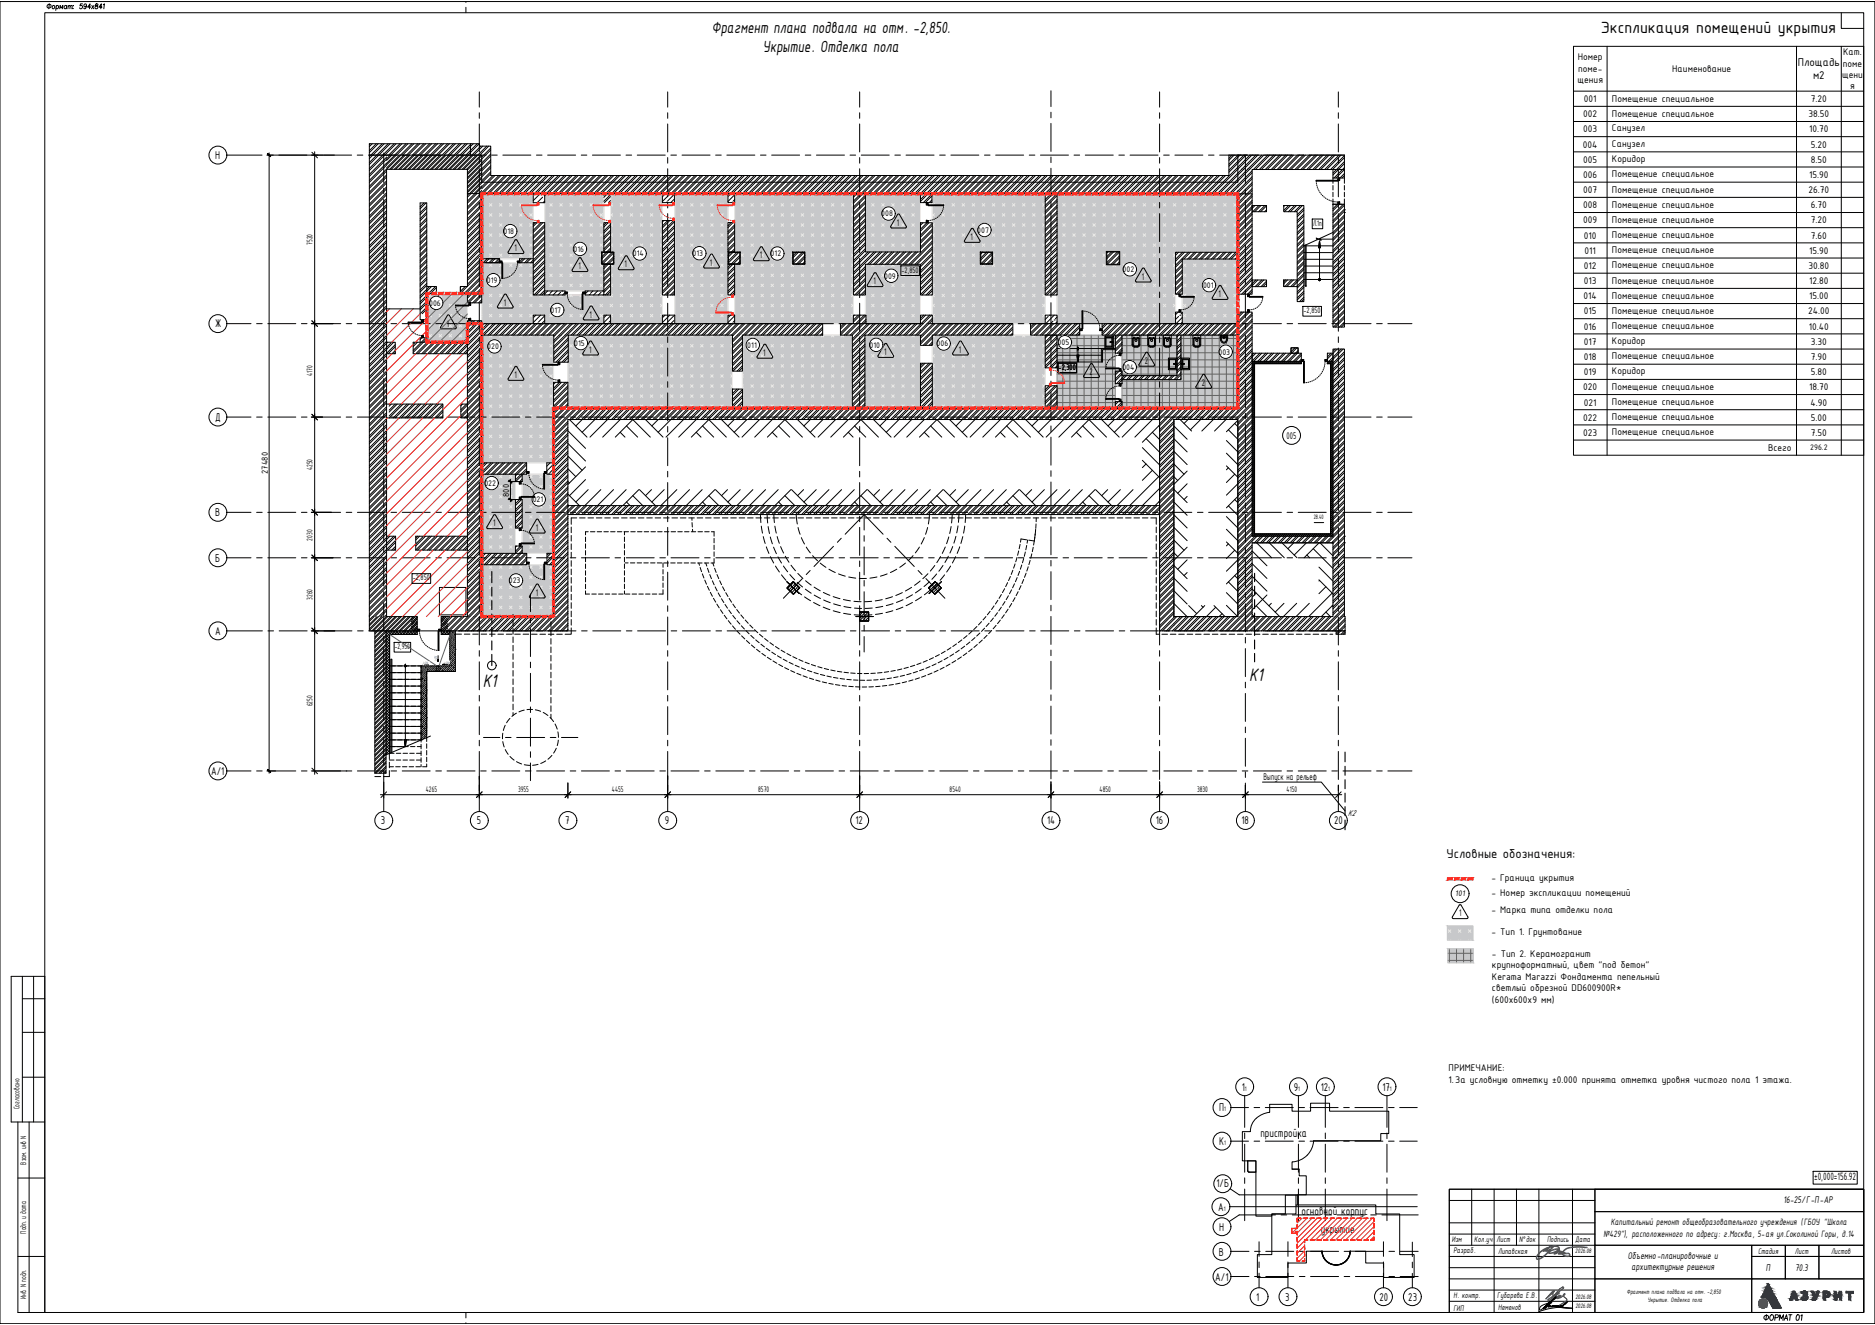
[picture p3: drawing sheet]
<svg xmlns="http://www.w3.org/2000/svg" width="841mm" height="594mm" viewBox="0 0 841 594" stroke-linecap="round" stroke-linejoin="round" font-family="sans-serif">
<defs><g id="words">
<g font-size="8.7">
<text x="560.3" y="305.2">К1</text>
<text x="216.5" y="307.8">К1</text>
</g>
<g font-size="7.9">
<text x="319.2" y="14.9">Фрагмент плана подвала на отм. -2,850.</text>
<text x="342.2" y="23.3">Укрытие. Отделка пола</text>
</g>
<text font-size="7.8" x="718.1" y="15">Экспликация помещений укрытия</text>
<text font-size="6.2" x="648.8" y="384.5">Условные обозначения:</text>
<g font-size="5.7">
<text x="565.3" y="509.6">пристройка</text>
<text x="583.8" y="544.6">основной корпус</text>
<text x="592.4" y="552.6">укрытие</text>
</g>
<g font-size="5.5">
<text x="806.4" y="29.6">Площадь</text>
<text x="813.2" y="35.5">м2</text>
<text x="96.5" y="71.3">Н</text>
<text x="96.5" y="146.8">Ж</text>
<text x="96.5" y="188.7">Д</text>
<text x="96.5" y="231.5">В</text>
<text x="96.5" y="251.8">Б</text>
<text x="96.5" y="284.6">А</text>
<text x="94.7" y="347.5">А/1</text>
<text x="170.9" y="369.6">3</text>
<text x="213.9" y="369.6">5</text>
<text x="253.6" y="369.6">7</text>
<text x="298.3" y="369.6">9</text>
<text x="383.7" y="369.6">12</text>
<text x="469.6" y="369.6">14</text>
<text x="518.4" y="369.6">16</text>
<text x="556.9" y="369.6">18</text>
<text x="598.4" y="369.6">20</text>
<text x="557" y="489">1</text>
<text x="580.4" y="489">9</text>
<text x="592.4" y="489">12</text>
<text x="620.1" y="489">17</text>
<text x="546.8" y="498.3">П</text>
<text x="546.8" y="513.4">К</text>
<text x="545.7" y="532.4">1/Б</text>
<text x="546.3" y="542.8">А</text>
<text x="546.8" y="551.7">Н</text>
<text x="546.8" y="562.9">В</text>
<text x="545.1" y="574.2">А/1</text>
<text x="563.5" y="583.1">1</text>
<text x="576.4" y="583.1">3</text>
<text x="618.7" y="583.1">20</text>
<text x="631.7" y="583.1">23</text>
</g>
<text font-size="5.1" x="813.7" y="529.2">±0,000=156.92</text>
<g font-size="4.7">
<text x="707.7" y="27.1">Номер</text>
<text x="826.6" y="29.8">поме</text>
<text x="826.7" y="24.8">Кат.</text>
<text x="707.9" y="32.1">поме-</text>
<text x="750.1" y="32.3">Наименование</text>
<text x="826.3" y="34.8">щени</text>
<text x="707.6" y="37.1">щения</text>
<text x="829.9" y="39.9">я</text>
<text x="710.5" y="45.8">001</text>
<text x="723.1" y="45.5">Помещение специальное</text>
<text x="812.2" y="45.8">7.20</text>
<text x="710.1" y="52.6">002</text>
<text x="723.1" y="52.4">Помещение специальное</text>
<text x="811.2" y="52.6">38.50</text>
<text x="710.1" y="59.4">003</text>
<text x="723.1" y="58.9">Санузел</text>
<text x="811.5" y="59.4">10.70</text>
<text x="723.1" y="65.7">Санузел</text>
<text x="710" y="66.2">004</text>
<text x="812.2" y="66.2">5.20</text>
<text x="710.1" y="73">005</text>
<text x="723.1" y="72.5">Коридор</text>
<text x="812.2" y="73">8.50</text>
<text x="710.1" y="79.8">006</text>
<text x="723.1" y="79.6">Помещение специальное</text>
<text x="811.5" y="79.8">15.90</text>
<text x="710.1" y="86.6">007</text>
<text x="723.1" y="86.4">Помещение специальное</text>
<text x="811.2" y="86.6">26.70</text>
<text x="710.1" y="93.4">008</text>
<text x="723.1" y="93.2">Помещение специальное</text>
<text x="812.2" y="93.4">6.70</text>
<text x="402.3" y="101.2">1</text>
<text x="710.1" y="100.2">009</text>
<text x="723.1" y="100">Помещение специальное</text>
<text x="812.2" y="100.2">7.20</text>
<text x="435.4" y="107.6">1</text>
<text x="710.5" y="107">010</text>
<text x="723.1" y="106.8">Помещение специальное</text>
<text x="812.2" y="107">7.60</text>
<text x="230.7" y="112.7">1</text>
<text x="710.8" y="113.8">011</text>
<text x="723.1" y="113.6">Помещение специальное</text>
<text x="811.5" y="113.8">15.90</text>
<text x="280.2" y="119.9">1</text>
<text x="318.5" y="119.2">1</text>
<text x="340.8" y="115.9">1</text>
<text x="259.4" y="120.7">1</text>
<text x="512.1" y="125.4">1</text>
<text x="710.5" y="120.6">012</text>
<text x="723.1" y="120.4">Помещение специальное</text>
<text x="811.2" y="120.6">30.80</text>
<text x="391.8" y="127.5">1</text>
<text x="710.5" y="127.4">013</text>
<text x="723.1" y="127.2">Помещение специальное</text>
<text x="811.5" y="127.4">12.80</text>
<text x="225.9" y="137.1">1</text>
<text x="546.5" y="133.2">1</text>
<text x="710.3" y="134.2">014</text>
<text x="723.1" y="134">Помещение специальное</text>
<text x="811.5" y="134.2">15.00</text>
<text x="264.5" y="142.4">1</text>
<text x="710.5" y="141">015</text>
<text x="723.1" y="140.8">Помещение специальное</text>
<text x="811" y="141">24.00</text>
<text x="200.4" y="146.4">1</text>
<text x="710.5" y="147.8">016</text>
<text x="723.1" y="147.6">Помещение специальное</text>
<text x="811.3" y="147.8">10.40</text>
<text x="710.5" y="154.6">017</text>
<text x="723.1" y="154.1">Коридор</text>
<text x="812.2" y="154.6">3.30</text>
<text x="264.2" y="158.2">1</text>
<text x="342.4" y="159.6">1</text>
<text x="396.6" y="159.2">1</text>
<text x="430.1" y="158.1">1</text>
<text x="710.5" y="161.4">018</text>
<text x="723.1" y="161.2">Помещение специальное</text>
<text x="812.2" y="161.4">7.90</text>
<text x="513.4" y="163.2">2</text>
<text x="723.1" y="167.8">Коридор</text>
<text x="230.7" y="169.5">1</text>
<text x="488.7" y="168.3">2</text>
<text x="539" y="173.1">2</text>
<text x="710.5" y="168.2">019</text>
<text x="812.2" y="168.2">5.80</text>
<text x="710.1" y="175">020</text>
<text x="723.1" y="174.8">Помещение специальное</text>
<text x="811.5" y="175">18.70</text>
<text x="710.5" y="181.8">021</text>
<text x="723.1" y="181.6">Помещение специальное</text>
<text x="812.1" y="181.8">4.90</text>
<text x="710.1" y="188.6">022</text>
<text x="723.1" y="188.4">Помещение специальное</text>
<text x="812.2" y="188.6">5.00</text>
<text x="577.1" y="196.7">005</text>
<text x="710.1" y="195.4">023</text>
<text x="723.1" y="195.2">Помещение специальное</text>
<text x="812.2" y="195.4">7.50</text>
<text x="793.1" y="202.2">Всего</text>
<text x="221.1" y="236">1</text>
<text x="240.3" y="238">1</text>
<text x="240.3" y="267.1">1</text>
<text x="566.8" y="349.9">Выпуск на рельеф</text>
<text x="669" y="394.9">- Граница укрытия</text>
<text x="669" y="401.8">- Номер экспликации помещений</text>
<text x="654.5" y="410.9">1</text>
<text x="669" y="409.5">- Марка типа отделки пола</text>
<text x="669" y="419.4">- Тип 1. Грунтование</text>
<text x="669.2" y="429.1">- Тип 2. Керамогранит</text>
<text x="669.2" y="434.2">крупноформатный, цвет &quot;под бетон&quot;</text>
<text x="669.2" y="439.2">Kerama Marazzi Фондамента пепельный</text>
<text x="669.2" y="444.2">светлый обрезной DD600900R*</text>
<text x="669.2" y="449.6">(600х600х9 мм)</text>
<text x="649.8" y="480.4">ПРИМЕЧАНИЕ:</text>
<text x="649.8" y="485.4">1.За условную отметку ±0.000 принята отметка уровня чистого пола 1 этажа.</text>
<text x="800" y="539.6">16-25/Г-П-АР</text>
<text x="730.1" y="564.4">Объемно-планировочные и</text>
<text x="731.8" y="569.4">архитектурные решения</text>
<text x="792.1" y="569.9">П</text>
<text x="805.2" y="569.9">70.3</text>
</g>
<g font-size="4.5">
<text x="722.5" y="549.4">Капитальный ремонт общеобразовательного учреждения (ГБОУ &quot;Школа</text>
<text x="719.2" y="554.5">№429&quot;), расположенного по адресу: г.Москва, 5-ая ул.Соколиной Горы, д.14</text>
</g>
<g font-size="4.2">
<text x="120.1" y="212.5" transform="rotate(-90 120.1 212.5)">27480</text>
<text x="228.3" y="222.8" transform="rotate(-90 228.3 222.8)">800</text>
</g>
<text font-size="4.1" x="604.6" y="365.8">К2</text>
<g font-size="3.9">
<text x="588.9" y="101.2">Л.1п</text>
<text x="140.1" y="109.8" transform="rotate(-90 140.1 109.8)">7520</text>
<text x="404.4" y="122.2">-2,850</text>
<text x="584.7" y="140.4">-2,850</text>
<text x="474.9" y="165.8">-2,300</text>
<text x="140.1" y="168.4" transform="rotate(-90 140.1 168.4)">4170</text>
<text x="812" y="202">296.2</text>
<text x="140.1" y="210.9" transform="rotate(-90 140.1 210.9)">4250</text>
<text x="140.1" y="242.4" transform="rotate(-90 140.1 242.4)">2030</text>
<text x="185.1" y="260.2">-2,850</text>
<text x="140.1" y="269" transform="rotate(-90 140.1 269)">3260</text>
<text x="177.1" y="291">-2,950</text>
<text x="140.1" y="316.7" transform="rotate(-90 140.1 316.7)">6250</text>
<text x="191" y="355.3">4265</text>
<text x="232.4" y="355.3">3955</text>
<text x="274.5" y="355.3">4455</text>
<text x="340.1" y="355.3">8570</text>
<text x="426" y="355.3">8540</text>
<text x="493.2" y="355.3">4850</text>
<text x="536.9" y="355.3">3830</text>
<text x="577.1" y="355.3">4150</text>
<text x="652.8" y="401.7">101</text>
<text x="8.8" y="497.4" transform="rotate(-90 8.8 497.4)">Согласовано</text>
<text x="11.8" y="522.2" transform="rotate(-90 11.8 522.2)">Взам. инв N</text>
<text x="11.8" y="553.1" transform="rotate(-90 11.8 553.1)">Подп. и дата</text>
<text x="651.2" y="557.1">Изм</text>
<text x="661.3" y="557">Кол.уч</text>
<text x="671.3" y="557.1">Лист</text>
<text x="681.4" y="557.1">N°док</text>
<text x="693.9" y="557.1">Подпись</text>
<text x="706.5" y="556.9">Дата</text>
<text x="651.9" y="561.7">Разраб.</text>
<text x="672" y="562.4">Липавская</text>
<text x="788.6" y="562.1">Стадия</text>
<text x="805.1" y="562.1">Лист</text>
<text x="821.3" y="562.1">Листов</text>
<text x="11.8" y="582.6" transform="rotate(-90 11.8 582.6)">Инв. N подл.</text>
<text x="651.9" y="582.1">Н. контр.</text>
<text x="651.9" y="587.7">ГИП</text>
<text x="671.6" y="582.1">Губарева Е.В.</text>
<text x="672" y="587.2">Неменов</text>
</g>
<g font-size="3.5">
<text x="395.3" y="97">008</text>
<text x="225.9" y="104.9">018</text>
<text x="438.3" y="104.4">007</text>
<text x="257.2" y="112.9">016</text>
<text x="283.8" y="114.9">014</text>
<text x="310.7" y="114.8">013</text>
<text x="345.7" y="114.9">012</text>
<text x="396.6" y="124.9">009</text>
<text x="503.5" y="122">002</text>
<text x="218.3" y="126.9">019</text>
<text x="539.6" y="129.1">001</text>
<text x="192.5" y="137.1">006</text>
<text x="246.9" y="140.3">017</text>
<text x="257.5" y="155.1">015</text>
<text x="335.2" y="155.9">011</text>
<text x="390" y="155.9">010</text>
<text x="420.1" y="155.3">006</text>
<text x="474.4" y="154.7">005</text>
<text x="218.5" y="156.6">020</text>
<text x="546.5" y="159">003</text>
<text x="503.4" y="165.9">004</text>
<text x="217.3" y="217.9">022</text>
<text x="239" y="225.2">021</text>
<text x="228.2" y="261.5">023</text>
</g>
<g font-size="3.1">
<text x="589.3" y="232.8">28.40</text>
<text x="558.4" y="489">1</text>
<text x="582.3" y="489">1</text>
<text x="595.8" y="489">1</text>
<text x="623.4" y="489">1</text>
<text x="549.1" y="498.3">1</text>
<text x="549.1" y="513.4">1</text>
<text x="548.9" y="542.8">1</text>
<text x="706.6" y="561.8">2026.08</text>
<text x="729.7" y="580.3">Фрагмент плана подвала на отм. -2,850</text>
<text x="706.6" y="582.3">2026.08</text>
<text x="706.6" y="586.6">2026.08</text>
<text x="739.2" y="583.6">Укрытие. Отделка пола</text>
</g>
<g font-size="1.6" fill="#465c7c">
<text x="189.8" y="297.7" transform="rotate(1 189.8 297.7)">i=2%</text>
<text x="196" y="296.3" transform="rotate(-90 196 296.3)">i=2%</text>
<text x="199.1" y="297.5">i=2%</text>
</g>
</g></defs>
<g fill="#c7c8ca" stroke="#c7c8ca" stroke-width=".45">
<path d="M529.7 150.3h25.5z"/>
<path d="M503.3 170.2h51.9v12.8z"/>
<path d="M503.3 150.3l24.6 18.1v-18.1zM503.3 150.3l24.6 18.1h-24.6z"/>
<path d="M529.7 150.3l25.5 19.9v-19.9zM529.7 150.3l25.5 19.9h-25.5z"/>
<path d="M474.2 150.3l26.1 32.7v-32.7zM474.2 150.3l26.1 32.7h-26.1z"/>
<path d="M503.3 183h51.9zM503.3 170.2l51.9 12.8h-51.9z"/>
<path d="M649.4 425.4l11.4 6.3v-6.3zM649.4 425.4l11.4 6.3h-11.4z"/>
</g>
<g fill="none" stroke="#636466" stroke-width=".45">
<path d="M474.2 158.2h26.1M474.2 155h26.1M474.2 151.8h26.1M476.7 150.3v32.7M479.9 150.3v32.7M483.1 150.3v32.7M486.3 150.3v32.7M489.5 150.3v32.7M492.7 150.3v32.7M495.8 150.3v32.7M499 150.3v32.7M503.3 158.2h24.6"/>
<path d="M503.3 155h24.6M503.3 151.8h24.6M505.4 150.3v18.1M508.6 150.3v18.1M511.8 150.3v18.1M515 150.3v18.1M518.2 150.3v18.1M521.4 150.3v18.1M524.6 150.3v18.1M527.7 150.3v18.1M529.7 158.2h25.5M529.7 155h25.5"/>
<path d="M529.7 151.8h25.5M530.9 150.3v32.7M534.1 150.3v32.7M537.3 150.3v32.7M540.5 150.3v32.7M543.7 150.3v32.7M546.9 150.3v32.7M550.1 150.3v32.7M553.3 150.3v32.7M474.2 177.3h26.1M474.2 174.1h26.1M474.2 170.9h26.1"/>
<path d="M474.2 167.7h26.1M474.2 164.5h26.1M474.2 161.3h26.1M503.3 177.3h51.9M503.3 174.1h51.9M503.3 170.9h51.9M503.3 167.7h24.6M503.3 164.5h24.6M503.3 161.3h24.6M505.4 170.2v12.8M508.6 170.2v12.8M511.8 170.2v12.8"/>
<path d="M515 170.2v12.8M518.2 170.2v12.8M521.4 170.2v12.8M524.6 170.2v12.8M527.7 170.2v12.8M529.7 167.7h25.5M529.7 164.5h25.5M529.7 161.3h25.5M474.2 180.5h26.1M503.3 180.5h51.9M649.4 430.6h11.4M649.4 427.4h11.4"/>
<path d="M650.1 425.4v6.3M653.3 425.4v6.3M656.5 425.4v6.3M659.7 425.4v6.3"/>
</g>
<g fill="#c7c8ca" stroke="#c7c8ca" stroke-width=".45">
<path d="M244.3 86.8h26.5z"/>
<path d="M273.9 86.8h23.2z"/>
<path d="M329.5 86.8h53.4z"/>
<path d="M418.2 86.9h50.6z"/>
<path d="M474.2 86.9h81z"/>
<path d="M273.9 113h1.5z"/>
<path d="M329.5 113h2.5z"/>
<path d="M527.3 113.1h27.9z"/>
<path d="M474.2 86.9l81 25.8v-25.8zM474.2 86.9l81 25.8h-81z"/>
<path d="M388.2 86.9l24.7 26.1v-26.1zM388.2 86.9l24.7 26.1h-24.7z"/>
<path d="M418.2 86.9l50.6 26.1v-26.1zM418.2 86.9l50.6 26.1h-50.6z"/>
<path d="M329.5 86.8l53.3 26.2 .1-26.2zM329.5 86.8l53.3 26.2h-53.3z"/>
<path d="M273.9 86.8l23.2 26.2v-26.2zM273.9 86.8l23.2 26.2h-23.2z"/>
<path d="M244.3 86.8l26.5 26.2v-26.2zM244.3 86.8l26.5 26.2h-26.5z"/>
<path d="M502.3 112.7l52.9 .4v-.4zM502.3 112.7l52.9 .4h-52.9z"/>
<path d="M216.1 86.8l23.1 29.2v-29.2zM216.1 86.8l23.1 29.2h-23.1z"/>
<path d="M445.2 113l23.6 5.5v-5.5zM445.2 113l23.6 5.5h-23.6z"/>
<path d="M418.2 113l21.5 5.5v-5.5zM418.2 113l21.5 5.5h-21.5z"/>
<path d="M361.1 113l21.7 5.5v-5.5zM361.1 113l21.7 5.5h-21.7z"/>
<path d="M332 113l23.6 5.5v-5.5zM332 113l23.6 5.5h-23.6z"/>
<path d="M275.4 113l21.7 5.5v-5.5zM275.4 113l21.7 5.5h-21.7z"/>
<path d="M244.3 113l25.5 5.5v-5.5zM244.3 113l25.5 5.5h-25.5z"/>
<path d="M244.3 118.5h26.5zM244.3 118.5h26.5z"/>
<path d="M502.3 113.1l25 5.6v-5.6zM502.3 113.1l25 5.6h-25z"/>
<path d="M474.2 112.7l22 6v-6zM474.2 112.7l22 6h-22z"/>
<path d="M244.3 118.5l26.5 11.9v-11.9zM244.3 118.5l26.5 11.9h-26.5z"/>
<path d="M273.9 118.5l23.2 13.8v-13.8zM273.9 118.5l23.2 13.8h-23.2z"/>
<path d="M216.1 117.8l23.1 14.5v-14.5zM216.1 117.8l23.1 14.5h-23.1z"/>
<path d="M273.9 132.3h23.2zM273.9 132.3h23.2z"/>
<path d="M216.1 132.3h57.8zM216.1 132.3h57.8z"/>
<path d="M216.1 132.3l81 9v-9zM216.1 132.3l81 9h-81z"/>
<path d="M418.2 118.5l50.6 26.6v-26.6zM418.2 118.5l50.6 26.6h-50.6z"/>
<path d="M474.2 118.7l53.1 26.4v-26.4zM474.2 118.7l53.1 26.4h-53.1z"/>
<path d="M329.5 118.5l53.3 26.6v-26.6zM329.5 118.5l53.3 26.6h-53.3z"/>
<path d="M302.7 86.8l23.8 58.3v-58.3zM302.7 86.8l23.8 58.3h-23.8z"/>
<path d="M273.9 141.3l23.2 3.8v-3.8zM273.9 141.3l23.2 3.8h-23.2z"/>
<path d="M530.3 116.2l24.9 28.9v-28.9zM530.3 116.2l24.9 28.9h-24.9z"/>
<path d="M388.2 118.5l24.7 26.6v-26.6zM388.2 118.5l24.7 26.6h-24.7z"/>
<path d="M244.3 141.3l26.5 3.8v-3.8zM244.3 141.3l26.5 3.8h-26.5z"/>
<path d="M216.1 141.3l23.1 3.8v-3.8zM216.1 141.3l23.1 3.8h-23.1z"/>
<path d="M191.5 131.6l18.2 21.9v-21.9zM191.5 131.6l18.2 21.9h-18.2z"/>
<path d="M418.2 150.3l50.6 32.4v-32.4zM418.2 150.3l50.6 32.4h-50.6z"/>
<path d="M254.7 150.3l73.8 32.7v-32.7zM254.7 150.3l73.8 32.7h-73.8z"/>
<path d="M333 150.3l49.3 32.7v-32.7zM333 150.3l49.3 32.7h-49.3z"/>
<path d="M388 150.3l24.9 32.7v-32.7zM388 150.3l24.9 32.7h-24.9z"/>
<path d="M216.2 150.3l32.1 57.2v-57.2zM216.2 150.3l32.1 57.2h-32.1z"/>
<path d="M216.1 212.6l15.1 35.5v-35.5zM216.1 212.6l15.1 35.5h-15.1z"/>
<path d="M234.2 212.6l14.1 35.5v-35.5zM234.2 212.6l14.1 35.5h-14.1z"/>
<path d="M216.1 253.2l32.2 23.3v-23.3zM216.1 253.2l32.2 23.3h-32.2z"/>
<path d="M649.2 415.2l11.4 6.3v-6.3zM649.2 415.2l11.4 6.3h-11.4z"/>
</g>
<g fill="none" stroke="#ecece7" stroke-width=".45">
<path d="M216.1 86.8h23.1v29.2h-23.1zM216.1 96.9h.1M216.1 92.4h.1M216.1 87.9h.1M216.1 86.8h.1M216.1 91.3h.1M216.1 95.8v.1M219.5 95.8l1.1 1.1M219.5 91.3l1.1 1.1M219.5 86.8l1.1 1.1M220.6 86.8l-1.1 1.1M220.6 91.3l-1.1 1.1"/>
<path d="M220.6 95.8l-1.1 1.1M224 95.8l1.1 1.1M224 91.3l1.1 1.1M224 86.8l1.1 1.1M225.1 86.8l-1.1 1.1M225.1 91.3l-1.1 1.1M225.1 95.8l-1.1 1.1M228.5 95.8l1.2 1.1M228.5 91.3l1.2 1.1M228.5 86.8l1.2 1.1M229.7 86.8l-1.2 1.1M229.7 91.3l-1.2 1.1"/>
<path d="M229.7 95.8l-1.2 1.1M233 95.8l1.2 1.1M233 91.3l1.2 1.1M233 86.8l1.2 1.1M234.2 86.8l-1.2 1.1M234.2 91.3l-1.2 1.1M234.2 95.8l-1.2 1.1M237.6 95.8l1.1 1.1M237.6 91.3l1.1 1.1M237.6 86.8l1.1 1.1M238.7 86.8l-1.1 1.1M238.7 91.3l-1.1 1.1"/>
<path d="M238.7 95.8l-1.1 1.1M244.3 86.8h26.5v26.2h-1v5.5h1v11.9h-26.5zM246.6 95.8l1.1 1.1M246.6 91.3l1.1 1.1M246.6 86.8l1.1 1.1M247.7 86.8l-1.1 1.1M247.7 91.3l-1.1 1.1M247.7 95.8l-1.1 1.1M251.1 95.8l1.1 1.1M251.1 91.3l1.1 1.1M251.1 86.8l1.1 1.1M252.2 86.8l-1.1 1.1"/>
<path d="M252.2 91.3l-1.1 1.1M252.2 95.8l-1.1 1.1M255.6 95.8l1.1 1.1M255.6 91.3l1.1 1.1M255.6 86.8l1.1 1.1M256.7 86.8l-1.1 1.1M256.7 91.3l-1.1 1.1M256.7 95.8l-1.1 1.1M260.1 95.8l1.1 1.1M260.1 91.3l1.1 1.1M260.1 86.8l1.1 1.1M261.2 86.8l-1.1 1.1"/>
<path d="M261.2 91.3l-1.1 1.1M261.2 95.8l-1.1 1.1M264.6 95.8l1.1 1.1M264.6 91.3l1.1 1.1M264.6 86.8l1.1 1.1M265.7 86.8l-1.1 1.1M265.7 91.3l-1.1 1.1M265.7 95.8l-1.1 1.1M269.1 95.8l1.2 1.1M269.1 91.3l1.2 1.1M269.2 86.8l1.1 1.1M270.3 86.8l-1.2 1.1"/>
<path d="M270.3 91.3l-1.2 1.1M270.3 95.8l-1.2 1.1M273.9 96l.9 .9M273.9 91.5l.9 .9M273.9 87l.9 .9M274.8 86.8l-.9 .9M274.8 91.3l-.9 .9M274.8 95.8l-.9 .9M278.2 95.8l1.1 1.1M278.2 91.3l1.1 1.1M278.2 86.8l1.1 1.1M279.3 86.8l-1.1 1.1"/>
<path d="M279.3 91.3l-1.1 1.1M279.3 95.8l-1.1 1.1M282.7 95.8l1.1 1.1M282.7 91.3l1.1 1.1M282.7 86.8l1.1 1.1M283.8 86.8l-1.1 1.1M283.8 91.3l-1.1 1.1M283.8 95.8l-1.1 1.1M287.2 95.8l1.1 1.1M287.2 91.3l1.1 1.1M287.2 86.8l1.1 1.1M288.3 86.8l-1.1 1.1"/>
<path d="M288.3 91.3l-1.1 1.1M288.3 95.8l-1.1 1.1M291.7 95.8l1.1 1.1M291.7 91.3l1.1 1.1M291.7 86.8l1.1 1.1M292.8 86.8l-1.1 1.1M292.8 91.3l-1.1 1.1M292.8 95.8l-1.1 1.1M296.2 95.8l.9 .9M296.2 91.3l.9 .9M296.2 86.8l.9 .9M297.1 87l-.9 .9"/>
<path d="M297.1 91.5l-.9 .9M297.1 96l-.9 .9M302.7 86.8h23.8v58.3h-23.8zM305.2 95.8l1.2 1.1M305.2 91.3l1.2 1.1M305.3 86.8l1.1 1.1M306.3 86.8l-1.1 1.1M306.4 91.3l-1.2 1.1M306.4 95.8l-1.2 1.1M309.8 95.8l1.1 1.1M309.8 91.3l1.1 1.1M309.8 86.8l1.1 1.1"/>
<path d="M310.8 86.8l-1 1.1M310.9 91.3l-1.1 1.1M310.9 95.8l-1.1 1.1M314.3 95.8l1.1 1.1M314.3 91.3l1.1 1.1M314.3 86.8l1.1 1.1M315.3 86.8l-1 1.1M315.4 91.3l-1.1 1.1M315.4 95.8l-1.1 1.1M318.8 95.8l1.1 1.1M318.8 91.3l1.1 1.1M318.8 86.8l1.1 1.1"/>
<path d="M319.8 86.8l-1 1.1M319.9 91.3l-1.1 1.1M319.9 95.8l-1.1 1.1M323.3 95.8l1.1 1.1M323.3 91.3l1.1 1.1M323.3 86.8l1.1 1.1M324.4 86.8l-1.1 1.1M324.4 91.3l-1.1 1.1M324.4 95.8l-1.1 1.1M329.5 86.8h53.4l-.1 58.3h-53.3v-26.6h2.5v-5.5h-2.5zM332.3 95.8l1.1 1.1M332.3 91.3l1.1 1.1"/>
<path d="M332.3 86.8l1.1 1.1M333.4 86.8l-1.1 1.1M333.4 91.3l-1.1 1.1M333.4 95.8l-1.1 1.1M336.8 95.8l1.1 1.1M336.8 91.3l1.1 1.1M336.8 86.8l1.1 1.1M337.9 86.8l-1.1 1.1M337.9 91.3l-1.1 1.1M337.9 95.8l-1.1 1.1M341.3 95.8l1.2 1.1M341.3 91.3l1.2 1.1"/>
<path d="M341.4 86.8l1.1 1.1M342.4 86.8l-1.1 1.1M342.5 91.3l-1.2 1.1M342.5 95.8l-1.2 1.1M345.8 95.8l1.2 1.1M345.8 91.3l1.2 1.1M345.9 86.8l1.1 1.1M346.9 86.8l-1.1 1.1M347 91.3l-1.2 1.1M347 95.8l-1.2 1.1M350.4 95.8l1.1 1.1M350.4 91.3l1.1 1.1"/>
<path d="M350.4 86.8l1.1 1.1M351.4 86.8l-1 1.1M351.5 91.3l-1.1 1.1M351.5 95.8l-1.1 1.1M354.9 95.8l1.1 1.1M354.9 91.3l1.1 1.1M354.9 86.8l1.1 1.1M355.9 86.8l-1 1.1M356 91.3l-1.1 1.1M356 95.8l-1.1 1.1M359.4 95.8l1.1 1.1M359.4 91.3l1.1 1.1"/>
<path d="M359.4 86.8l1.1 1.1M360.5 86.8l-1.1 1.1M360.5 91.3l-1.1 1.1M360.5 95.8l-1.1 1.1M363.9 95.8l1.1 1.1M363.9 91.3l1.1 1.1M363.9 86.8l1.1 1.1M365 86.8l-1.1 1.1M365 91.3l-1.1 1.1M365 95.8l-1.1 1.1M368.4 95.8l1.1 1.1M368.4 91.3l1.1 1.1"/>
<path d="M368.4 86.8l1.1 1.1M369.5 86.8l-1.1 1.1M369.5 91.3l-1.1 1.1M369.5 95.8l-1.1 1.1M372.9 95.8l1.1 1.1M372.9 91.3l1.1 1.1M372.9 86.8l1.1 1.1M374 86.8l-1.1 1.1M374 91.3l-1.1 1.1M374 95.8l-1.1 1.1M377.4 95.8l1.1 1.1M377.4 91.3l1.1 1.1"/>
<path d="M377.5 86.8l1 1.1M378.5 86.8l-1.1 1.1M378.5 91.3l-1.1 1.1M378.5 95.8l-1.1 1.1M381.9 95.8l1 .9M381.9 91.3l1 .9M382 86.8l.9 .9M382.9 87l-1 .9M382.9 91.5l-1 .9M382.9 96l-1 .9M388.2 86.9h24.7v26.1h-24.7zM390.9 95.8l1.2 1.1"/>
<path d="M390.9 91.3l1.2 1.1M391 86.9l1.1 1M392 86.9l-1.1 1M392.1 91.3l-1.2 1.1M392.1 95.8l-1.2 1.1M395.5 95.8l1.1 1.1M395.5 91.3l1.1 1.1M395.5 86.9l1.1 1M396.5 86.9l-1 1M396.6 91.3l-1.1 1.1M396.6 95.8l-1.1 1.1M400 95.8l1.1 1.1"/>
<path d="M400 91.3l1.1 1.1M400 86.9l1.1 1M401 86.9l-1 1M401.1 91.3l-1.1 1.1M401.1 95.8l-1.1 1.1M404.5 95.8l1.1 1.1M404.5 91.3l1.1 1.1M404.5 86.9l1.1 1M405.6 86.9l-1.1 1M405.6 91.3l-1.1 1.1M405.6 95.8l-1.1 1.1M409 95.8l1.1 1.1"/>
<path d="M409 91.3l1.1 1.1M409.1 86.9l1 1M410.1 86.9l-1.1 1M410.1 91.3l-1.1 1.1M410.1 95.8l-1.1 1.1M418.2 86.9h50.6v58.2h-50.6zM418.2 96l.9 .9M418.2 91.5l.9 .9M418.2 87l.9 .9M419.1 86.9l-.9 .8M419.1 91.3l-.9 1M419.1 95.8l-.9 1"/>
<path d="M422.5 95.8l1.2 1.1M422.5 91.3l1.2 1.1M422.6 86.9l1.1 1M423.6 86.9l-1.1 1M423.7 91.3l-1.2 1.1M423.7 95.8l-1.2 1.1M427 95.8l1.2 1.1M427 91.3l1.2 1.1M427.1 86.9l1.1 1M428.1 86.9l-1.1 1M428.2 91.3l-1.2 1.1M428.2 95.8l-1.2 1.1"/>
<path d="M431.5 95.8l1.2 1.1M431.5 91.3l1.2 1.1M431.7 86.9l1 1M432.6 86.9l-1.1 1M432.7 91.3l-1.2 1.1M432.7 95.8l-1.2 1.1M436.1 95.8l1.1 1.1M436.1 91.3l1.1 1.1M436.2 86.9l1 1M437.1 86.9l-1 1M437.2 91.3l-1.1 1.1M437.2 95.8l-1.1 1.1"/>
<path d="M440.6 95.8l1.1 1.1M440.6 91.3l1.1 1.1M440.7 86.9l1 1M441.6 86.9l-1 1M441.7 91.3l-1.1 1.1M441.7 95.8l-1.1 1.1M445.1 95.8l1.1 1.1M445.1 91.3l1.1 1.1M445.2 86.9l1 1M446.1 86.9l-1 1M446.2 91.3l-1.1 1.1M446.2 95.8l-1.1 1.1"/>
<path d="M449.6 95.8l1.1 1.1M449.6 91.3l1.1 1.1M449.7 86.9l1 1M450.6 86.9l-1 1M450.7 91.3l-1.1 1.1M450.7 95.8l-1.1 1.1M454.1 95.8l1.1 1.1M454.1 91.3l1.1 1.1M454.2 86.9l1 1M455.1 86.9l-1 1M455.2 91.3l-1.1 1.1M455.2 95.8l-1.1 1.1"/>
<path d="M458.6 95.8l1.2 1.1M458.6 91.3l1.2 1.1M458.7 86.9l1.1 1M459.7 86.9l-1.1 1M459.8 91.3l-1.2 1.1M459.8 95.8l-1.2 1.1M463.1 95.8l1.2 1.1M463.1 91.3l1.2 1.1M463.2 86.9l1.1 1M464.2 86.9l-1.1 1M464.3 91.3l-1.2 1.1M464.3 95.8l-1.2 1.1"/>
<path d="M467.7 95.8l1.1 1.1M467.7 91.3l1.1 1.1M467.7 86.9l1.1 1M468.7 86.9l-1 1M468.8 91.3l-1.1 1.1M468.8 95.8l-1.1 1.1M474.2 86.9h81v26.2h-27.9v32h-53.1zM476.7 95.8l1.1 1.1M476.7 91.3l1.1 1.1M476.8 86.9l1 1M477.7 86.9l-1 1M477.8 91.3l-1.1 1.1"/>
<path d="M477.8 95.8l-1.1 1.1M481.2 95.8l1.1 1.1M481.2 91.3l1.1 1.1M481.3 86.9l1 1M482.2 86.9l-1 1M482.3 91.3l-1.1 1.1M482.3 95.8l-1.1 1.1M485.7 95.8l1.1 1.1M485.7 91.3l1.1 1.1M485.8 86.9l1 1M486.7 86.9l-1 1M486.8 91.3l-1.1 1.1"/>
<path d="M486.8 95.8l-1.1 1.1M490.2 95.8l1.1 1.1M490.2 91.3l1.1 1.1M490.3 86.9l1 1M491.2 86.9l-1 1M491.3 91.3l-1.1 1.1M491.3 95.8l-1.1 1.1M494.7 95.8l1.2 1.1M494.7 91.3l1.2 1.1M494.8 86.9l1.1 1M495.7 86.9l-1 1M495.9 91.3l-1.2 1.1"/>
<path d="M495.9 95.8l-1.2 1.1M499.2 95.8l1.2 1.1M499.2 91.3l1.2 1.1M499.3 86.9l1.1 1M500.3 86.9l-1.1 1M500.4 91.3l-1.2 1.1M500.4 95.8l-1.2 1.1M503.7 95.8l1.2 1.1M503.7 91.3l1.2 1.1M503.9 86.9l1 1M504.8 86.9l-1.1 1M504.9 91.3l-1.2 1.1"/>
<path d="M504.9 95.8l-1.2 1.1M508.3 95.8l1.1 1.1M508.3 91.3l1.1 1.1M508.4 86.9l1 1M509.3 86.9l-1 1M509.4 91.3l-1.1 1.1M509.4 95.8l-1.1 1.1M512.8 95.8l1.1 1.1M512.8 91.3l1.1 1.1M512.9 86.9l1 1M513.8 86.9l-1 1M513.9 91.3l-1.1 1.1"/>
<path d="M513.9 95.8l-1.1 1.1M517.3 95.8l1.1 1.1M517.3 91.3l1.1 1.1M517.4 86.9l1 1M518.3 86.9l-1 1M518.4 91.3l-1.1 1.1M518.4 95.8l-1.1 1.1M521.8 95.8l1.1 1.1M521.8 91.3l1.1 1.1M521.9 86.9l1 1M522.8 86.9l-1 1M522.9 91.3l-1.1 1.1"/>
<path d="M522.9 95.8l-1.1 1.1M526.3 95.8l1.1 1.1M526.3 91.3l1.1 1.1M526.4 86.9l1 1M527.3 86.9l-1 1M527.4 91.3l-1.1 1.1M527.4 95.8l-1.1 1.1M530.8 95.8l1.1 1.1M530.8 91.3l1.1 1.1M530.9 86.9l1 1M531.8 86.9l-1 1M531.9 91.3l-1.1 1.1"/>
<path d="M531.9 95.8l-1.1 1.1M535.3 95.8l1.1 1.1M535.3 91.3l1.1 1.1M535.4 86.9l1 1M536.3 86.9l-1 1M536.4 91.3l-1.1 1.1M536.4 95.8l-1.1 1.1M539.8 95.8l1.2 1.1M539.8 91.3l1.2 1.1M539.9 86.9l1.1 1M540.9 86.9l-1.1 1M541 91.3l-1.2 1.1"/>
<path d="M541 95.8l-1.2 1.1M544.3 95.8l1.2 1.1M544.3 91.3l1.2 1.1M544.4 86.9l1.1 1M545.4 86.9l-1.1 1M545.5 91.3l-1.2 1.1M545.5 95.8l-1.2 1.1M548.9 95.8l1.1 1.1M548.9 91.3l1.1 1.1M549 86.9l1 1M549.9 86.9l-1 1M550 91.3l-1.1 1.1"/>
<path d="M550 95.8l-1.1 1.1M553.4 95.8l1.1 1.1M553.4 91.3l1.1 1.1M553.5 86.9l1 1M554.4 86.9l-1 1M554.5 91.3l-1.1 1.1M554.5 95.8l-1.1 1.1M216.1 117.8h23.1v14.5h34.7v-13.8h1.5v-5.5h-1.5v-26.2h23.2v58.3h-23.2v-3.8h-3.1v3.8h-26.5v-3.8h-5.1v3.8h-23.1zM216.1 119.5h.1M216.1 114.9v.1M216.1 110.4v.1M216.1 105.9v.1"/>
<path d="M216.1 101.4v.1M216.1 100.3v.1M216.1 104.8v.1M216.1 109.4h.1M216.1 113.9h.1M216.1 118.4h.1M219.5 118.4l1.1 1.1M219.5 113.9l1.1 1.1M219.5 109.4l1.1 1.1M219.5 104.8l1.1 1.2M219.5 100.3l1.1 1.2M220.6 100.3l-1.1 1.2"/>
<path d="M220.6 104.8l-1.1 1.2M220.6 109.4l-1.1 1.1M220.6 113.9l-1.1 1.1M220.6 118.4l-1.1 1.1M224 118.4l1.1 1.1M224 113.9l1.1 1.1M224 109.4l1.1 1.1M224 104.8l1.1 1.2M224 100.3l1.1 1.2M225.1 100.3l-1.1 1.2M225.1 104.8l-1.1 1.2M225.1 109.4l-1.1 1.1"/>
<path d="M225.1 113.9l-1.1 1.1M225.1 118.4l-1.1 1.1M228.5 118.4l1.2 1.1M228.5 113.9l1.2 1.1M228.5 109.4l1.2 1.1M228.5 104.8l1.2 1.2M228.5 100.3l1.2 1.2M229.7 100.3l-1.2 1.2M229.7 104.8l-1.2 1.2M229.7 109.4l-1.2 1.1M229.7 113.9l-1.2 1.1M229.7 118.4l-1.2 1.1"/>
<path d="M233 118.4l1.2 1.1M233 113.9l1.2 1.1M233 109.4l1.2 1.1M233 104.8l1.2 1.2M233 100.3l1.2 1.2M234.2 100.3l-1.2 1.2M234.2 104.8l-1.2 1.2M234.2 109.4l-1.2 1.1M234.2 113.9l-1.2 1.1M234.2 118.4l-1.2 1.1M237.6 118.4l1.1 1.1M237.6 113.9l1.1 1.1"/>
<path d="M237.6 109.4l1.1 1.1M237.6 104.8l1.1 1.2M237.6 100.3l1.1 1.2M238.7 100.3l-1.1 1.2M238.7 104.8l-1.1 1.2M238.7 109.4l-1.1 1.1M238.7 113.9l-1.1 1.1M238.7 118.4l-1.1 1.1M246.6 118.4l1.1 1.1M246.6 113.9l1.1 1.1M246.6 109.4l1.1 1.1M246.6 104.8l1.1 1.2"/>
<path d="M246.6 100.3l1.1 1.2M247.7 100.3l-1.1 1.2M247.7 104.8l-1.1 1.2M247.7 109.4l-1.1 1.1M247.7 113.9l-1.1 1.1M247.7 118.4l-1.1 1.1M251.1 118.4l1.1 1.1M251.1 113.9l1.1 1.1M251.1 109.4l1.1 1.1M251.1 104.8l1.1 1.2M251.1 100.3l1.1 1.2M252.2 100.3l-1.1 1.2"/>
<path d="M252.2 104.8l-1.1 1.2M252.2 109.4l-1.1 1.1M252.2 113.9l-1.1 1.1M252.2 118.4l-1.1 1.1M255.6 118.4l1.1 1.1M255.6 113.9l1.1 1.1M255.6 109.4l1.1 1.1M255.6 104.8l1.1 1.2M255.6 100.3l1.1 1.2M256.7 100.3l-1.1 1.2M256.7 104.8l-1.1 1.2M256.7 109.4l-1.1 1.1"/>
<path d="M256.7 113.9l-1.1 1.1M256.7 118.4l-1.1 1.1M260.1 118.4l1.1 1.1M260.1 113.9l1.1 1.1M260.1 109.4l1.1 1.1M260.1 104.8l1.1 1.2M260.1 100.3l1.1 1.2M261.2 100.3l-1.1 1.2M261.2 104.8l-1.1 1.2M261.2 109.4l-1.1 1.1M261.2 113.9l-1.1 1.1M261.2 118.4l-1.1 1.1"/>
<path d="M264.6 118.4l1.1 1.1M264.6 113.9l1.1 1.1M264.6 109.4l1.1 1.1M264.6 104.8l1.1 1.2M264.6 100.3l1.1 1.2M265.7 100.3l-1.1 1.2M265.7 104.8l-1.1 1.2M265.7 109.4l-1.1 1.1M265.7 113.9l-1.1 1.1M265.7 118.4l-1.1 1.1M269.1 118.4l1.2 1.1M269.1 113.9l.7 .7"/>
<path d="M269.1 109.4l1.2 1.1M269.1 104.8l1.2 1.2M269.1 100.3l1.2 1.2M269.8 114.3l-.7 .7M270.1 118.5l-1 1M270.3 100.3l-1.2 1.2M270.3 104.8l-1.2 1.2M270.3 109.4l-1.2 1.1M273.9 118.6l.9 .9M273.9 109.6l.9 .9M273.9 105.1l.9 .9M273.9 100.6l.9 .9"/>
<path d="M274.7 118.5l-.8 .8M274.8 100.3l-.9 .9M274.8 104.8l-.9 .9M274.8 109.4l-.9 .9M278.2 118.4l1.1 1.1M278.2 113.9l1.1 1.1M278.2 109.4l1.1 1.1M278.2 104.8l1.1 1.2M278.2 100.3l1.1 1.2M279.3 100.3l-1.1 1.2M279.3 104.8l-1.1 1.2M279.3 109.4l-1.1 1.1"/>
<path d="M279.3 113.9l-1.1 1.1M279.3 118.4l-1.1 1.1M282.7 118.4l1.1 1.1M282.7 113.9l1.1 1.1M282.7 109.4l1.1 1.1M282.7 104.8l1.1 1.2M282.7 100.3l1.1 1.2M283.8 100.3l-1.1 1.2M283.8 104.8l-1.1 1.2M283.8 109.4l-1.1 1.1M283.8 113.9l-1.1 1.1M283.8 118.4l-1.1 1.1"/>
<path d="M287.2 118.4l1.1 1.1M287.2 113.9l1.1 1.1M287.2 109.4l1.1 1.1M287.2 104.8l1.1 1.2M287.2 100.3l1.1 1.2M288.3 100.3l-1.1 1.2M288.3 104.8l-1.1 1.2M288.3 109.4l-1.1 1.1M288.3 113.9l-1.1 1.1M288.3 118.4l-1.1 1.1M291.7 118.4l1.1 1.1M291.7 113.9l1.1 1.1"/>
<path d="M291.7 109.4l1.1 1.1M291.7 104.8l1.1 1.2M291.7 100.3l1.1 1.2M292.8 100.3l-1.1 1.2M292.8 104.8l-1.1 1.2M292.8 109.4l-1.1 1.1M292.8 113.9l-1.1 1.1M292.8 118.4l-1.1 1.1M296.2 118.4l.9 .9M296.2 113.9l.9 .9M296.2 109.4l.9 .9M296.2 104.8l.9 .9"/>
<path d="M296.2 100.3l.9 .9M297.1 100.6l-.9 .9M297.1 105.1l-.9 .9M297.1 109.6l-.9 .9M297.1 114.1l-.9 .9M297.1 118.6l-.9 .9M305.2 118.4l1.2 1.1M305.2 113.9l1.2 1.1M305.2 109.4l1.2 1.1M305.2 104.8l1.2 1.2M305.2 100.3l1.2 1.2M306.4 100.3l-1.2 1.2"/>
<path d="M306.4 104.8l-1.2 1.2M306.4 109.4l-1.2 1.1M306.4 113.9l-1.2 1.1M306.4 118.4l-1.2 1.1M309.8 118.4l1.1 1.1M309.8 113.9l1.1 1.1M309.8 109.4l1.1 1.1M309.8 104.8l1.1 1.2M309.8 100.3l1.1 1.2M310.9 100.3l-1.1 1.2M310.9 104.8l-1.1 1.2M310.9 109.4l-1.1 1.1"/>
<path d="M310.9 113.9l-1.1 1.1M310.9 118.4l-1.1 1.1M314.3 118.4l1.1 1.1M314.3 113.9l1.1 1.1M314.3 109.4l1.1 1.1M314.3 104.8l1.1 1.2M314.3 100.3l1.1 1.2M315.4 100.3l-1.1 1.2M315.4 104.8l-1.1 1.2M315.4 109.4l-1.1 1.1M315.4 113.9l-1.1 1.1M315.4 118.4l-1.1 1.1"/>
<path d="M318.8 118.4l1.1 1.1M318.8 113.9l1.1 1.1M318.8 109.4l1.1 1.1M318.8 104.8l1.1 1.2M318.8 100.3l1.1 1.2M319.9 100.3l-1.1 1.2M319.9 104.8l-1.1 1.2M319.9 109.4l-1.1 1.1M319.9 113.9l-1.1 1.1M319.9 118.4l-1.1 1.1M323.3 118.4l1.1 1.1M323.3 113.9l1.1 1.1"/>
<path d="M323.3 109.4l1.1 1.1M323.3 104.8l1.1 1.2M323.3 100.3l1.1 1.2M324.4 100.3l-1.1 1.2M324.4 104.8l-1.1 1.2M324.4 109.4l-1.1 1.1M324.4 113.9l-1.1 1.1M324.4 118.4l-1.1 1.1M332.3 118.4l1.1 1.1M332.3 113.9l1.1 1.1M332.3 109.4l1.1 1.1M332.3 104.8l1.1 1.2"/>
<path d="M332.3 100.3l1.1 1.2M333.4 100.3l-1.1 1.2M333.4 104.8l-1.1 1.2M333.4 109.4l-1.1 1.1M333.4 113.9l-1.1 1.1M333.4 118.4l-1.1 1.1M336.8 118.4l1.1 1.1M336.8 113.9l1.1 1.1M336.8 109.4l1.1 1.1M336.8 104.8l1.1 1.2M336.8 100.3l1.1 1.2M337.9 100.3l-1.1 1.2"/>
<path d="M337.9 104.8l-1.1 1.2M337.9 109.4l-1.1 1.1M337.9 113.9l-1.1 1.1M337.9 118.4l-1.1 1.1M341.3 118.4l1.2 1.1M341.3 113.9l1.2 1.1M341.3 109.4l1.2 1.1M341.3 104.8l1.2 1.2M341.3 100.3l1.2 1.2M342.5 100.3l-1.2 1.2M342.5 104.8l-1.2 1.2M342.5 109.4l-1.2 1.1"/>
<path d="M342.5 113.9l-1.2 1.1M342.5 118.4l-1.2 1.1M345.8 118.4l1.2 1.1M345.8 113.9l1.2 1.1M345.8 109.4l1.2 1.1M345.8 104.8l1.2 1.2M345.8 100.3l1.2 1.2M347 100.3l-1.2 1.2M347 104.8l-1.2 1.2M347 109.4l-1.2 1.1M347 113.9l-1.2 1.1M347 118.4l-1.2 1.1"/>
<path d="M350.4 118.4l1.1 1.1M350.4 113.9l1.1 1.1M350.4 109.4l1.1 1.1M350.4 104.8l1.1 1.2M350.4 100.3l1.1 1.2M351.5 100.3l-1.1 1.2M351.5 104.8l-1.1 1.2M351.5 109.4l-1.1 1.1M351.5 113.9l-1.1 1.1M351.5 118.4l-1.1 1.1M354.9 118.4l1.1 1.1M354.9 113.9l.7 .7"/>
<path d="M354.9 109.4l1.1 1.1M354.9 104.8l1.1 1.2M354.9 100.3l1.1 1.2M355.6 113h5.5v5.5h-5.5zM355.6 114.3l-.7 .7M355.9 118.5l-1 1M356 100.3l-1.1 1.2M356 104.8l-1.1 1.2M356 109.4l-1.1 1.1M359.4 109.4l1.1 1.1M359.4 104.8l1.1 1.2M359.4 100.3l1.1 1.2"/>
<path d="M359.5 118.5l1 1M360.4 118.5l-1 1M360.5 100.3l-1.1 1.2M360.5 104.8l-1.1 1.2M360.5 109.4l-1.1 1.1M363.9 118.4l1.1 1.1M363.9 113.9l1.1 1.1M363.9 109.4l1.1 1.1M363.9 104.8l1.1 1.2M363.9 100.3l1.1 1.2M365 100.3l-1.1 1.2M365 104.8l-1.1 1.2"/>
<path d="M365 109.4l-1.1 1.1M365 113.9l-1.1 1.1M365 118.4l-1.1 1.1M368.4 118.4l1.1 1.1M368.4 113.9l1.1 1.1M368.4 109.4l1.1 1.1M368.4 104.8l1.1 1.2M368.4 100.3l1.1 1.2M369.5 100.3l-1.1 1.2M369.5 104.8l-1.1 1.2M369.5 109.4l-1.1 1.1M369.5 113.9l-1.1 1.1"/>
<path d="M369.5 118.4l-1.1 1.1M372.9 118.4l1.1 1.1M372.9 113.9l1.1 1.1M372.9 109.4l1.1 1.1M372.9 104.8l1.1 1.2M372.9 100.3l1.1 1.2M374 100.3l-1.1 1.2M374 104.8l-1.1 1.2M374 109.4l-1.1 1.1M374 113.9l-1.1 1.1M374 118.4l-1.1 1.1M377.4 118.4l1.1 1.1"/>
<path d="M377.4 113.9l1.1 1.1M377.4 109.4l1.1 1.1M377.4 104.8l1.1 1.2M377.4 100.3l1.1 1.2M378.5 100.3l-1.1 1.2M378.5 104.8l-1.1 1.2M378.5 109.4l-1.1 1.1M378.5 113.9l-1.1 1.1M378.5 118.4l-1.1 1.1M381.9 118.4l.9 .9M381.9 113.9l.9 .9M381.9 109.4l.9 .9"/>
<path d="M381.9 104.8l.9 .9M381.9 100.3l.9 1M382.8 114.1l-.9 .9M382.8 118.6l-.9 .9M382.8 100.5l-.9 1M382.8 105.1l-.9 .9M382.8 109.6l-.9 .9M388.2 118.5h24.7v26.6h-24.7zM390.9 109.4l1.2 1.1M390.9 104.8l1.2 1.2M390.9 100.3l1.2 1.2M391.1 118.5l1 1"/>
<path d="M391.9 118.5l-1 1M392.1 100.3l-1.2 1.2M392.1 104.8l-1.2 1.2M392.1 109.4l-1.2 1.1M395.5 109.4l1.1 1.1M395.5 104.8l1.1 1.2M395.5 100.3l1.1 1.2M395.6 118.5l1 1M396.5 118.5l-1 1M396.6 100.3l-1.1 1.2M396.6 104.8l-1.1 1.2M396.6 109.4l-1.1 1.1"/>
<path d="M400 109.4l1.1 1.1M400 104.8l1.1 1.2M400 100.3l1.1 1.2M400.1 118.5l1 1M401 118.5l-1 1M401.1 100.3l-1.1 1.2M401.1 104.8l-1.1 1.2M401.1 109.4l-1.1 1.1M404.5 109.4l1.1 1.1M404.5 104.8l1.1 1.2M404.5 100.3l1.1 1.2M404.6 118.5l1 1"/>
<path d="M405.5 118.5l-1 1M405.6 100.3l-1.1 1.2M405.6 104.8l-1.1 1.2M405.6 109.4l-1.1 1.1M409 109.4l1.1 1.1M409 104.8l1.1 1.2M409 100.3l1.1 1.2M409.1 118.5l1 1M410 118.5l-1 1M410.1 100.3l-1.1 1.2M410.1 104.8l-1.1 1.2M410.1 109.4l-1.1 1.1"/>
<path d="M418.2 118.5l.9 1M418.2 114l.9 1M418.2 109.5l.9 1M418.2 105l.9 1M418.2 100.5l.9 1M419.1 100.3l-.9 1M419.1 104.8l-.9 1M419.1 109.4l-.9 .9M419.1 113.9l-.9 .9M419.1 118.4l-.9 .9M422.5 118.4l1.2 1.1M422.5 113.9l1.2 1.1"/>
<path d="M422.5 109.4l1.2 1.1M422.5 104.8l1.2 1.2M422.5 100.3l1.2 1.2M423.7 100.3l-1.2 1.2M423.7 104.8l-1.2 1.2M423.7 109.4l-1.2 1.1M423.7 113.9l-1.2 1.1M423.7 118.4l-1.2 1.1M427 118.4l1.2 1.1M427 113.9l1.2 1.1M427 109.4l1.2 1.1M427 104.8l1.2 1.2"/>
<path d="M427 100.3l1.2 1.2M428.2 100.3l-1.2 1.2M428.2 104.8l-1.2 1.2M428.2 109.4l-1.2 1.1M428.2 113.9l-1.2 1.1M428.2 118.4l-1.2 1.1M431.5 118.4l1.2 1.1M431.5 113.9l1.2 1.1M431.5 109.4l1.2 1.1M431.5 104.8l1.2 1.2M431.5 100.3l1.2 1.2M432.7 100.3l-1.2 1.2"/>
<path d="M432.7 104.8l-1.2 1.2M432.7 109.4l-1.2 1.1M432.7 113.9l-1.2 1.1M432.7 118.4l-1.2 1.1M436.1 118.4l1.1 1.1M436.1 113.9l1.1 1.1M436.1 109.4l1.1 1.1M436.1 104.8l1.1 1.2M436.1 100.3l1.1 1.2M437.2 100.3l-1.1 1.2M437.2 104.8l-1.1 1.2M437.2 109.4l-1.1 1.1"/>
<path d="M437.2 113.9l-1.1 1.1M437.2 118.4l-1.1 1.1M439.7 113h5.5v5.5h-5.5zM440.6 109.4l1.1 1.1M440.6 104.8l1.1 1.2M440.6 100.3l1.1 1.2M440.7 118.5l1 1M441.6 118.5l-1 1M441.7 100.3l-1.1 1.2M441.7 104.8l-1.1 1.2M441.7 109.4l-1.1 1.1M445.1 109.4l1.1 1.1"/>
<path d="M445.1 104.8l1.1 1.2M445.1 100.3l1.1 1.2M445.2 118.5l1 1M445.2 114l1 1M446.2 100.3l-1.1 1.2M446.2 104.8l-1.1 1.2M446.2 109.4l-1.1 1.1M446.2 113.9l-1 1M446.2 118.4l-1.1 1.1M449.6 118.4l1.1 1.1M449.6 113.9l1.1 1.1M449.6 109.4l1.1 1.1"/>
<path d="M449.6 104.8l1.1 1.2M449.6 100.3l1.1 1.2M450.7 100.3l-1.1 1.2M450.7 104.8l-1.1 1.2M450.7 109.4l-1.1 1.1M450.7 113.9l-1.1 1.1M450.7 118.4l-1.1 1.1M454.1 118.4l1.1 1.1M454.1 113.9l1.1 1.1M454.1 109.4l1.1 1.1M454.1 104.8l1.1 1.2M454.1 100.3l1.1 1.2"/>
<path d="M455.2 100.3l-1.1 1.2M455.2 104.8l-1.1 1.2M455.2 109.4l-1.1 1.1M455.2 113.9l-1.1 1.1M455.2 118.4l-1.1 1.1M458.6 118.4l1.2 1.1M458.6 113.9l1.2 1.1M458.6 109.4l1.2 1.1M458.6 104.8l1.2 1.2M458.6 100.3l1.2 1.2M459.8 100.3l-1.2 1.2M459.8 104.8l-1.2 1.2"/>
<path d="M459.8 109.4l-1.2 1.1M459.8 113.9l-1.2 1.1M459.8 118.4l-1.2 1.1M463.1 118.4l1.2 1.1M463.1 113.9l1.2 1.1M463.1 109.4l1.2 1.1M463.1 104.8l1.2 1.2M463.1 100.3l1.2 1.2M464.3 100.3l-1.2 1.2M464.3 104.8l-1.2 1.2M464.3 109.4l-1.2 1.1M464.3 113.9l-1.2 1.1"/>
<path d="M464.3 118.4l-1.2 1.1M467.7 118.4l1.1 1.1M467.7 113.9l1.1 1.1M467.7 109.4l1.1 1.1M467.7 104.8l1.1 1.2M467.7 100.3l1.1 1.2M468.8 100.3l-1.1 1.2M468.8 104.8l-1.1 1.2M468.8 109.4l-1.1 1.1M468.8 113.9l-1.1 1.1M468.8 118.4l-1.1 1.1M476.7 118.4l1.1 1.1"/>
<path d="M476.7 113.9l1.1 1.1M476.7 109.4l1.1 1.1M476.7 104.8l1.1 1.2M476.7 100.3l1.1 1.2M477.8 100.3l-1.1 1.2M477.8 104.8l-1.1 1.2M477.8 109.4l-1.1 1.1M477.8 113.9l-1.1 1.1M477.8 118.4l-1.1 1.1M481.2 118.4l1.1 1.1M481.2 113.9l1.1 1.1M481.2 109.4l1.1 1.1"/>
<path d="M481.2 104.8l1.1 1.2M481.2 100.3l1.1 1.2M482.3 100.3l-1.1 1.2M482.3 104.8l-1.1 1.2M482.3 109.4l-1.1 1.1M482.3 113.9l-1.1 1.1M482.3 118.4l-1.1 1.1M485.7 118.4l1.1 1.1M485.7 113.9l1.1 1.1M485.7 109.4l1.1 1.1M485.7 104.8l1.1 1.2M485.7 100.3l1.1 1.2"/>
<path d="M486.8 100.3l-1.1 1.2M486.8 104.8l-1.1 1.2M486.8 109.4l-1.1 1.1M486.8 113.9l-1.1 1.1M486.8 118.4l-1.1 1.1M490.2 118.4l1.1 1.1M490.2 113.9l1.1 1.1M490.2 109.4l1.1 1.1M490.2 104.8l1.1 1.2M490.2 100.3l1.1 1.2M491.3 100.3l-1.1 1.2M491.3 104.8l-1.1 1.2"/>
<path d="M491.3 109.4l-1.1 1.1M491.3 113.9l-1.1 1.1M491.3 118.4l-1.1 1.1M494.7 118.4l1.2 1.1M494.7 113.9l1.2 1.1M494.7 109.4l1.2 1.1M494.7 104.8l1.2 1.2M494.7 100.3l1.2 1.2M495.9 100.3l-1.2 1.2M495.9 104.8l-1.2 1.2M495.9 109.4l-1.2 1.1M495.9 113.9l-1.2 1.1"/>
<path d="M495.9 118.4l-1.2 1.1M496.2 112.7h6.1v6h-6.1zM499.2 109.4l1.2 1.1M499.2 104.8l1.2 1.2M499.2 100.3l1.2 1.2M499.6 118.7l.8 .8M500 118.7l-.8 .8M500.4 100.3l-1.2 1.2M500.4 104.8l-1.2 1.2M500.4 109.4l-1.2 1.1M503.7 118.4l1.2 1.1M503.7 113.9l1.2 1.1"/>
<path d="M503.7 109.4l1.2 1.1M503.7 104.8l1.2 1.2M503.7 100.3l1.2 1.2M504.9 100.3l-1.2 1.2M504.9 104.8l-1.2 1.2M504.9 109.4l-1.2 1.1M504.9 113.9l-1.2 1.1M504.9 118.4l-1.2 1.1M508.3 118.4l1.1 1.1M508.3 113.9l1.1 1.1M508.3 109.4l1.1 1.1M508.3 104.8l1.1 1.2"/>
<path d="M508.3 100.3l1.1 1.2M509.4 100.3l-1.1 1.2M509.4 104.8l-1.1 1.2M509.4 109.4l-1.1 1.1M509.4 113.9l-1.1 1.1M509.4 118.4l-1.1 1.1M512.8 118.4l1.1 1.1M512.8 113.9l1.1 1.1M512.8 109.4l1.1 1.1M512.8 104.8l1.1 1.2M512.8 100.3l1.1 1.2M513.9 100.3l-1.1 1.2"/>
<path d="M513.9 104.8l-1.1 1.2M513.9 109.4l-1.1 1.1M513.9 113.9l-1.1 1.1M513.9 118.4l-1.1 1.1M517.3 118.4l1.1 1.1M517.3 113.9l1.1 1.1M517.3 109.4l1.1 1.1M517.3 104.8l1.1 1.2M517.3 100.3l1.1 1.2M518.4 100.3l-1.1 1.2M518.4 104.8l-1.1 1.2M518.4 109.4l-1.1 1.1"/>
<path d="M518.4 113.9l-1.1 1.1M518.4 118.4l-1.1 1.1M521.8 118.4l1.1 1.1M521.8 113.9l1.1 1.1M521.8 109.4l1.1 1.1M521.8 104.8l1.1 1.2M521.8 100.3l1.1 1.2M522.9 100.3l-1.1 1.2M522.9 104.8l-1.1 1.2M522.9 109.4l-1.1 1.1M522.9 113.9l-1.1 1.1M522.9 118.4l-1.1 1.1"/>
<path d="M526.3 118.4l1 1M526.3 113.9l1 .9M526.3 109.4l1.1 1.1M526.3 104.8l1.1 1.2M526.3 100.3l1.1 1.2M527.3 114l-1 1M527.3 118.5l-1 1M527.4 100.3l-1.1 1.2M527.4 104.8l-1.1 1.2M527.4 109.4l-1.1 1.1M530.3 116.2h24.9v28.9h-24.9zM530.8 118.4l1.1 1.1"/>
<path d="M530.8 109.4l1.1 1.1M530.8 104.8l1.1 1.2M530.8 100.3l1.1 1.2M531.9 100.3l-1.1 1.2M531.9 104.8l-1.1 1.2M531.9 109.4l-1.1 1.1M531.9 118.4l-1.1 1.1M535.3 118.4l1.1 1.1M535.3 109.4l1.1 1.1M535.3 104.8l1.1 1.2M535.3 100.3l1.1 1.2M536.4 100.3l-1.1 1.2"/>
<path d="M536.4 104.8l-1.1 1.2M536.4 109.4l-1.1 1.1M536.4 118.4l-1.1 1.1M539.8 118.4l1.2 1.1M539.8 109.4l1.2 1.1M539.8 104.8l1.2 1.2M539.8 100.3l1.2 1.2M541 100.3l-1.2 1.2M541 104.8l-1.2 1.2M541 109.4l-1.2 1.1M541 118.4l-1.2 1.1M544.3 118.4l1.2 1.1"/>
<path d="M544.3 109.4l1.2 1.1M544.3 104.8l1.2 1.2M544.3 100.3l1.2 1.2M545.5 100.3l-1.2 1.2M545.5 104.8l-1.2 1.2M545.5 109.4l-1.2 1.1M545.5 118.4l-1.2 1.1M548.9 118.4l1.1 1.1M548.9 109.4l1.1 1.1M548.9 104.8l1.1 1.2M548.9 100.3l1.1 1.2M550 100.3l-1.1 1.2"/>
<path d="M550 104.8l-1.1 1.2M550 109.4l-1.1 1.1M550 118.4l-1.1 1.1M553.4 118.4l1.1 1.1M553.4 109.4l1.1 1.1M553.4 104.8l1.1 1.2M553.4 100.3l1.1 1.2M554.5 100.3l-1.1 1.2M554.5 104.8l-1.1 1.2M554.5 109.4l-1.1 1.1M554.5 118.4l-1.1 1.1M191.5 131.6h18.2v21.9h-18.2z"/>
<path d="M192.4 136.4l1.2 1.2M192.4 131.9l1.2 1.1M193.6 131.9l-1.2 1.1M193.6 136.4l-1.2 1.2M197 136.4l1.1 1.2M197 131.9l1.1 1.1M198.1 131.9l-1.1 1.1M198.1 136.4l-1.1 1.2M201.5 136.4l1.1 1.2M201.5 131.9l1.1 1.1M202.6 131.9l-1.1 1.1M202.6 136.4l-1.1 1.2"/>
<path d="M206 136.4l1.1 1.2M206 131.9l1.1 1.1M207.1 131.9l-1.1 1.1M207.1 136.4l-1.1 1.2M216.1 137.5v.1M216.1 133h.1M216.1 128.5h.1M216.1 124h.1M216.1 122.9h.1M216.1 127.4v.1M216.1 131.9v.1M216.1 136.4v.1"/>
<path d="M219.5 136.4l1.1 1.2M219.5 131.9l1.1 1.1M219.5 127.4l1.1 1.1M219.5 122.9l1.1 1.1M220.6 122.9l-1.1 1.1M220.6 127.4l-1.1 1.1M220.6 131.9l-1.1 1.1M220.6 136.4l-1.1 1.2M224 136.4l1.1 1.2M224 131.9l1.1 1.1M224 127.4l1.1 1.1M224 122.9l1.1 1.1"/>
<path d="M225.1 122.9l-1.1 1.1M225.1 127.4l-1.1 1.1M225.1 131.9l-1.1 1.1M225.1 136.4l-1.1 1.2M228.5 136.4l1.2 1.2M228.5 131.9l1.2 1.1M228.5 127.4l1.2 1.1M228.5 122.9l1.2 1.1M229.7 122.9l-1.2 1.1M229.7 127.4l-1.2 1.1M229.7 131.9l-1.2 1.1M229.7 136.4l-1.2 1.2"/>
<path d="M233 136.4l1.2 1.2M233 131.9l1.2 1.1M233 127.4l1.2 1.1M233 122.9l1.2 1.1M234.2 122.9l-1.2 1.1M234.2 127.4l-1.2 1.1M234.2 131.9l-1.2 1.1M234.2 136.4l-1.2 1.2M237.6 136.4l1.1 1.2M237.6 131.9l1.1 1.1M237.6 127.4l1.1 1.1M237.6 122.9l1.1 1.1"/>
<path d="M238.7 122.9l-1.1 1.1M238.7 127.4l-1.1 1.1M238.7 131.9l-1.1 1.1M238.7 136.4l-1.1 1.2M242.1 136.4l1.1 1.2M242.4 132.3l.8 .7M242.8 132.3l-.7 .7M243.2 136.4l-1.1 1.2M246.6 136.4l1.1 1.2M246.6 127.4l1.1 1.1M246.6 122.9l1.1 1.1M246.9 132.3l.8 .7"/>
<path d="M247.4 132.3l-.8 .7M247.7 122.9l-1.1 1.1M247.7 127.4l-1.1 1.1M247.7 136.4l-1.1 1.2M251.1 136.4l1.1 1.2M251.1 127.4l1.1 1.1M251.1 122.9l1.1 1.1M251.4 132.3l.8 .7M251.9 132.3l-.8 .7M252.2 122.9l-1.1 1.1M252.2 127.4l-1.1 1.1M252.2 136.4l-1.1 1.2"/>
<path d="M255.6 136.4l1.1 1.2M255.6 127.4l1.1 1.1M255.6 122.9l1.1 1.1M255.9 132.3l.8 .7M256.4 132.3l-.8 .7M256.7 122.9l-1.1 1.1M256.7 127.4l-1.1 1.1M256.7 136.4l-1.1 1.2M260.1 136.4l1.1 1.2M260.1 127.4l1.1 1.1M260.1 122.9l1.1 1.1M260.5 132.3l.7 .7"/>
<path d="M260.9 132.3l-.8 .7M261.2 122.9l-1.1 1.1M261.2 127.4l-1.1 1.1M261.2 136.4l-1.1 1.2M264.6 136.4l1.1 1.2M264.6 127.4l1.1 1.1M264.6 122.9l1.1 1.1M265 132.3l.7 .7M265.4 132.3l-.8 .7M265.7 122.9l-1.1 1.1M265.7 127.4l-1.1 1.1M265.7 136.4l-1.1 1.2"/>
<path d="M269.1 136.4l1.2 1.2M269.1 127.4l1.2 1.1M269.1 122.9l1.2 1.1M269.5 132.3l.8 .7M269.9 132.3l-.8 .7M270.3 122.9l-1.2 1.1M270.3 127.4l-1.2 1.1M270.3 136.4l-1.2 1.2M273.6 136.4l1.2 1.2M273.9 132.1l.9 .9M273.9 127.6l.9 .9M273.9 123.1l.9 .9"/>
<path d="M274.8 122.9l-.9 .9M274.8 127.4l-.9 .9M274.8 131.9l-1.2 1.1M274.8 136.4l-1.2 1.2M278.2 136.4l1.1 1.2M278.2 131.9l1.1 1.1M278.2 127.4l1.1 1.1M278.2 122.9l1.1 1.1M279.3 122.9l-1.1 1.1M279.3 127.4l-1.1 1.1M279.3 131.9l-1.1 1.1M279.3 136.4l-1.1 1.2"/>
<path d="M282.7 136.4l1.1 1.2M282.7 131.9l1.1 1.1M282.7 127.4l1.1 1.1M282.7 122.9l1.1 1.1M283.8 122.9l-1.1 1.1M283.8 127.4l-1.1 1.1M283.8 131.9l-1.1 1.1M283.8 136.4l-1.1 1.2M287.2 136.4l1.1 1.2M287.2 131.9l1.1 1.1M287.2 127.4l1.1 1.1M287.2 122.9l1.1 1.1"/>
<path d="M288.3 122.9l-1.1 1.1M288.3 127.4l-1.1 1.1M288.3 131.9l-1.1 1.1M288.3 136.4l-1.1 1.2M291.7 136.4l1.1 1.2M291.7 131.9l1.1 1.1M291.7 127.4l1.1 1.1M291.7 122.9l1.1 1.1M292.8 122.9l-1.1 1.1M292.8 127.4l-1.1 1.1M292.8 131.9l-1.1 1.1M292.8 136.4l-1.1 1.2"/>
<path d="M296.2 136.4l.9 .9M296.2 131.9l.9 .9M296.2 127.4l.9 .9M296.2 122.9l.9 .9M297.1 123.1l-.9 .9M297.1 127.6l-.9 .9M297.1 132.1l-.9 .9M297.1 136.6l-.9 1M305.2 136.4l1.2 1.2M305.2 131.9l1.2 1.1M305.2 127.4l1.2 1.1M305.2 122.9l1.2 1.1"/>
<path d="M306.4 122.9l-1.2 1.1M306.4 127.4l-1.2 1.1M306.4 131.9l-1.2 1.1M306.4 136.4l-1.2 1.2M309.8 136.4l1.1 1.2M309.8 131.9l1.1 1.1M309.8 127.4l1.1 1.1M309.8 122.9l1.1 1.1M310.9 122.9l-1.1 1.1M310.9 127.4l-1.1 1.1M310.9 131.9l-1.1 1.1M310.9 136.4l-1.1 1.2"/>
<path d="M314.3 136.4l1.1 1.2M314.3 131.9l1.1 1.1M314.3 127.4l1.1 1.1M314.3 122.9l1.1 1.1M315.4 122.9l-1.1 1.1M315.4 127.4l-1.1 1.1M315.4 131.9l-1.1 1.1M315.4 136.4l-1.1 1.2M318.8 136.4l1.1 1.2M318.8 131.9l1.1 1.1M318.8 127.4l1.1 1.1M318.8 122.9l1.1 1.1"/>
<path d="M319.9 122.9l-1.1 1.1M319.9 127.4l-1.1 1.1M319.9 131.9l-1.1 1.1M319.9 136.4l-1.1 1.2M323.3 136.4l1.1 1.2M323.3 131.9l1.1 1.1M323.3 127.4l1.1 1.1M323.3 122.9l1.1 1.1M324.4 122.9l-1.1 1.1M324.4 127.4l-1.1 1.1M324.4 131.9l-1.1 1.1M324.4 136.4l-1.1 1.2"/>
<path d="M332.3 136.4l1.1 1.2M332.3 131.9l1.1 1.1M332.3 127.4l1.1 1.1M332.3 122.9l1.1 1.1M333.4 122.9l-1.1 1.1M333.4 127.4l-1.1 1.1M333.4 131.9l-1.1 1.1M333.4 136.4l-1.1 1.2M336.8 136.4l1.1 1.2M336.8 131.9l1.1 1.1M336.8 127.4l1.1 1.1M336.8 122.9l1.1 1.1"/>
<path d="M337.9 122.9l-1.1 1.1M337.9 127.4l-1.1 1.1M337.9 131.9l-1.1 1.1M337.9 136.4l-1.1 1.2M341.3 136.4l1.2 1.2M341.3 131.9l1.2 1.1M341.3 127.4l1.2 1.1M341.3 122.9l1.2 1.1M342.5 122.9l-1.2 1.1M342.5 127.4l-1.2 1.1M342.5 131.9l-1.2 1.1M342.5 136.4l-1.2 1.2"/>
<path d="M345.8 136.4l1.2 1.2M345.8 131.9l1.2 1.1M345.8 127.4l1.2 1.1M345.8 122.9l1.2 1.1M347 122.9l-1.2 1.1M347 127.4l-1.2 1.1M347 131.9l-1.2 1.1M347 136.4l-1.2 1.2M350.4 136.4l1.1 1.2M350.4 131.9l1.1 1.1M350.4 127.4l1.1 1.1M350.4 122.9l1.1 1.1"/>
<path d="M351.5 122.9l-1.1 1.1M351.5 127.4l-1.1 1.1M351.5 131.9l-1.1 1.1M351.5 136.4l-1.1 1.2M354.9 136.4l1.1 1.2M354.9 131.9l1.1 1.1M354.9 127.4l1.1 1.1M354.9 122.9l1.1 1.1M356 122.9l-1.1 1.1M356 127.4l-1.1 1.1M356 131.9l-1.1 1.1M356 136.4l-1.1 1.2"/>
<path d="M359.4 136.4l1.1 1.2M359.4 131.9l1.1 1.1M359.4 127.4l1.1 1.1M359.4 122.9l1.1 1.1M360.5 122.9l-1.1 1.1M360.5 127.4l-1.1 1.1M360.5 131.9l-1.1 1.1M360.5 136.4l-1.1 1.2M363.9 136.4l1.1 1.2M363.9 131.9l1.1 1.1M363.9 127.4l1.1 1.1M363.9 122.9l1.1 1.1"/>
<path d="M365 122.9l-1.1 1.1M365 127.4l-1.1 1.1M365 131.9l-1.1 1.1M365 136.4l-1.1 1.2M368.4 136.4l1.1 1.2M368.4 131.9l1.1 1.1M368.4 127.4l1.1 1.1M368.4 122.9l1.1 1.1M369.5 122.9l-1.1 1.1M369.5 127.4l-1.1 1.1M369.5 131.9l-1.1 1.1M369.5 136.4l-1.1 1.2"/>
<path d="M372.9 136.4l1.1 1.2M372.9 131.9l1.1 1.1M372.9 127.4l1.1 1.1M372.9 122.9l1.1 1.1M374 122.9l-1.1 1.1M374 127.4l-1.1 1.1M374 131.9l-1.1 1.1M374 136.4l-1.1 1.2M377.4 136.4l1.1 1.2M377.4 131.9l1.1 1.1M377.4 127.4l1.1 1.1M377.4 122.9l1.1 1.1"/>
<path d="M378.5 122.9l-1.1 1.1M378.5 127.4l-1.1 1.1M378.5 131.9l-1.1 1.1M378.5 136.4l-1.1 1.2M381.9 136.4l.9 .9M381.9 131.9l.9 .9M381.9 127.4l.9 .9M381.9 122.9l.9 .9M382.8 136.7l-.9 .9M382.8 123.1l-.9 .9M382.8 127.6l-.9 .9M382.8 132.2l-.9 .8"/>
<path d="M390.9 136.4l1.2 1.2M390.9 131.9l1.2 1.1M390.9 127.4l1.2 1.1M390.9 122.9l1.2 1.1M392.1 122.9l-1.2 1.1M392.1 127.4l-1.2 1.1M392.1 131.9l-1.2 1.1M392.1 136.4l-1.2 1.2M395.5 136.4l1.1 1.2M395.5 131.9l1.1 1.1M395.5 127.4l1.1 1.1M395.5 122.9l1.1 1.1"/>
<path d="M396.6 122.9l-1.1 1.1M396.6 127.4l-1.1 1.1M396.6 131.9l-1.1 1.1M396.6 136.4l-1.1 1.2M400 136.4l1.1 1.2M400 131.9l1.1 1.1M400 127.4l1.1 1.1M400 122.9l1.1 1.1M401.1 122.9l-1.1 1.1M401.1 127.4l-1.1 1.1M401.1 131.9l-1.1 1.1M401.1 136.4l-1.1 1.2"/>
<path d="M404.5 136.4l1.1 1.2M404.5 131.9l1.1 1.1M404.5 127.4l1.1 1.1M404.5 122.9l1.1 1.1M405.6 122.9l-1.1 1.1M405.6 127.4l-1.1 1.1M405.6 131.9l-1.1 1.1M405.6 136.4l-1.1 1.2M409 136.4l1.1 1.2M409 131.9l1.1 1.1M409 127.4l1.1 1.1M409 122.9l1.1 1.1"/>
<path d="M410.1 122.9l-1.1 1.1M410.1 127.4l-1.1 1.1M410.1 131.9l-1.1 1.1M410.1 136.4l-1.1 1.2M418.2 136.6l.9 1M418.2 132.1l.9 .9M418.2 127.6l.9 .9M418.2 123.1l.9 .9M419.1 122.9l-.9 .9M419.1 127.4l-.9 1M419.1 131.9l-.9 1M419.1 136.4l-.9 1"/>
<path d="M422.5 136.4l1.2 1.2M422.5 131.9l1.2 1.1M422.5 127.4l1.2 1.1M422.5 122.9l1.2 1.1M423.7 122.9l-1.2 1.1M423.7 127.4l-1.2 1.1M423.7 131.9l-1.2 1.1M423.7 136.4l-1.2 1.2M427 136.4l1.2 1.2M427 131.9l1.2 1.1M427 127.4l1.2 1.1M427 122.9l1.2 1.1"/>
<path d="M428.2 122.9l-1.2 1.1M428.2 127.4l-1.2 1.1M428.2 131.9l-1.2 1.1M428.2 136.4l-1.2 1.2M431.5 136.4l1.2 1.2M431.5 131.9l1.2 1.1M431.5 127.4l1.2 1.1M431.5 122.9l1.2 1.1M432.7 122.9l-1.2 1.1M432.7 127.4l-1.2 1.1M432.7 131.9l-1.2 1.1M432.7 136.4l-1.2 1.2"/>
<path d="M436.1 136.4l1.1 1.2M436.1 131.9l1.1 1.1M436.1 127.4l1.1 1.1M436.1 122.9l1.1 1.1M437.2 122.9l-1.1 1.1M437.2 127.4l-1.1 1.1M437.2 131.9l-1.1 1.1M437.2 136.4l-1.1 1.2M440.6 136.4l1.1 1.2M440.6 131.9l1.1 1.1M440.6 127.4l1.1 1.1M440.6 122.9l1.1 1.1"/>
<path d="M441.7 122.9l-1.1 1.1M441.7 127.4l-1.1 1.1M441.7 131.9l-1.1 1.1M441.7 136.4l-1.1 1.2M445.1 136.4l1.1 1.2M445.1 131.9l1.1 1.1M445.1 127.4l1.1 1.1M445.1 122.9l1.1 1.1M446.2 122.9l-1.1 1.1M446.2 127.4l-1.1 1.1M446.2 131.9l-1.1 1.1M446.2 136.4l-1.1 1.2"/>
<path d="M449.6 136.4l1.1 1.2M449.6 131.9l1.1 1.1M449.6 127.4l1.1 1.1M449.6 122.9l1.1 1.1M450.7 122.9l-1.1 1.1M450.7 127.4l-1.1 1.1M450.7 131.9l-1.1 1.1M450.7 136.4l-1.1 1.2M454.1 136.4l1.1 1.2M454.1 131.9l1.1 1.1M454.1 127.4l1.1 1.1M454.1 122.9l1.1 1.1"/>
<path d="M455.2 122.9l-1.1 1.1M455.2 127.4l-1.1 1.1M455.2 131.9l-1.1 1.1M455.2 136.4l-1.1 1.2M458.6 136.4l1.2 1.2M458.6 131.9l1.2 1.1M458.6 127.4l1.2 1.1M458.6 122.9l1.2 1.1M459.8 122.9l-1.2 1.1M459.8 127.4l-1.2 1.1M459.8 131.9l-1.2 1.1M459.8 136.4l-1.2 1.2"/>
<path d="M463.1 136.4l1.2 1.2M463.1 131.9l1.2 1.1M463.1 127.4l1.2 1.1M463.1 122.9l1.2 1.1M464.3 122.9l-1.2 1.1M464.3 127.4l-1.2 1.1M464.3 131.9l-1.2 1.1M464.3 136.4l-1.2 1.2M467.7 136.4l1.1 1.2M467.7 131.9l1.1 1.1M467.7 127.4l1.1 1.1M467.7 122.9l1.1 1.1"/>
<path d="M468.8 122.9l-1.1 1.1M468.8 127.4l-1.1 1.1M468.8 131.9l-1.1 1.1M468.8 136.4l-1.1 1.2M476.7 136.4l1.1 1.2M476.7 131.9l1.1 1.1M476.7 127.4l1.1 1.1M476.7 122.9l1.1 1.1M477.8 122.9l-1.1 1.1M477.8 127.4l-1.1 1.1M477.8 131.9l-1.1 1.1M477.8 136.4l-1.1 1.2"/>
<path d="M481.2 136.4l1.1 1.2M481.2 131.9l1.1 1.1M481.2 127.4l1.1 1.1M481.2 122.9l1.1 1.1M482.3 122.9l-1.1 1.1M482.3 127.4l-1.1 1.1M482.3 131.9l-1.1 1.1M482.3 136.4l-1.1 1.2M485.7 136.4l1.1 1.2M485.7 131.9l1.1 1.1M485.7 127.4l1.1 1.1M485.7 122.9l1.1 1.1"/>
<path d="M486.8 122.9l-1.1 1.1M486.8 127.4l-1.1 1.1M486.8 131.9l-1.1 1.1M486.8 136.4l-1.1 1.2M490.2 136.4l1.1 1.2M490.2 131.9l1.1 1.1M490.2 127.4l1.1 1.1M490.2 122.9l1.1 1.1M491.3 122.9l-1.1 1.1M491.3 127.4l-1.1 1.1M491.3 131.9l-1.1 1.1M491.3 136.4l-1.1 1.2"/>
<path d="M494.7 136.4l1.2 1.2M494.7 131.9l1.2 1.1M494.7 127.4l1.2 1.1M494.7 122.9l1.2 1.1M495.9 122.9l-1.2 1.1M495.9 127.4l-1.2 1.1M495.9 131.9l-1.2 1.1M495.9 136.4l-1.2 1.2M499.2 136.4l1.2 1.2M499.2 131.9l1.2 1.1M499.2 127.4l1.2 1.1M499.2 122.9l1.2 1.1"/>
<path d="M500.4 122.9l-1.2 1.1M500.4 127.4l-1.2 1.1M500.4 131.9l-1.2 1.1M500.4 136.4l-1.2 1.2M503.7 136.4l1.2 1.2M503.7 131.9l1.2 1.1M503.7 127.4l1.2 1.1M503.7 122.9l1.2 1.1M504.9 122.9l-1.2 1.1M504.9 127.4l-1.2 1.1M504.9 131.9l-1.2 1.1M504.9 136.4l-1.2 1.2"/>
<path d="M508.3 136.4l1.1 1.2M508.3 131.9l1.1 1.1M508.3 127.4l1.1 1.1M508.3 122.9l1.1 1.1M509.4 122.9l-1.1 1.1M509.4 127.4l-1.1 1.1M509.4 131.9l-1.1 1.1M509.4 136.4l-1.1 1.2M512.8 136.4l1.1 1.2M512.8 131.9l1.1 1.1M512.8 127.4l1.1 1.1M512.8 122.9l1.1 1.1"/>
<path d="M513.9 122.9l-1.1 1.1M513.9 127.4l-1.1 1.1M513.9 131.9l-1.1 1.1M513.9 136.4l-1.1 1.2M517.3 136.4l1.1 1.2M517.3 131.9l1.1 1.1M517.3 127.4l1.1 1.1M517.3 122.9l1.1 1.1M518.4 122.9l-1.1 1.1M518.4 127.4l-1.1 1.1M518.4 131.9l-1.1 1.1M518.4 136.4l-1.1 1.2"/>
<path d="M521.8 136.4l1.1 1.2M521.8 131.9l1.1 1.1M521.8 127.4l1.1 1.1M521.8 122.9l1.1 1.1M522.9 122.9l-1.1 1.1M522.9 127.4l-1.1 1.1M522.9 131.9l-1.1 1.1M522.9 136.4l-1.1 1.2M526.3 136.4l1 1M526.3 131.9l1 1M526.3 127.4l1 1M526.3 122.9l1 1"/>
<path d="M527.3 123l-1 1M527.3 127.5l-1 1M527.3 132.1l-1 .9M527.3 136.6l-1 1M530.8 136.4l1.1 1.2M530.8 131.9l1.1 1.1M530.8 127.4l1.1 1.1M530.8 122.9l1.1 1.1M531.9 122.9l-1.1 1.1M531.9 127.4l-1.1 1.1M531.9 131.9l-1.1 1.1M531.9 136.4l-1.1 1.2"/>
<path d="M535.3 136.4l1.1 1.2M535.3 131.9l1.1 1.1M535.3 127.4l1.1 1.1M535.3 122.9l1.1 1.1M536.4 122.9l-1.1 1.1M536.4 127.4l-1.1 1.1M536.4 131.9l-1.1 1.1M536.4 136.4l-1.1 1.2M539.8 136.4l1.2 1.2M539.8 131.9l1.2 1.1M539.8 127.4l1.2 1.1M539.8 122.9l1.2 1.1"/>
<path d="M541 122.9l-1.2 1.1M541 127.4l-1.2 1.1M541 131.9l-1.2 1.1M541 136.4l-1.2 1.2M544.3 136.4l1.2 1.2M544.3 131.9l1.2 1.1M544.3 127.4l1.2 1.1M544.3 122.9l1.2 1.1M545.5 122.9l-1.2 1.1M545.5 127.4l-1.2 1.1M545.5 131.9l-1.2 1.1M545.5 136.4l-1.2 1.2"/>
<path d="M548.9 136.4l1.1 1.2M548.9 131.9l1.1 1.1M548.9 127.4l1.1 1.1M548.9 122.9l1.1 1.1M550 122.9l-1.1 1.1M550 127.4l-1.1 1.1M550 131.9l-1.1 1.1M550 136.4l-1.1 1.2M553.4 136.4l1.1 1.2M553.4 131.9l1.1 1.1M553.4 127.4l1.1 1.1M553.4 122.9l1.1 1.1"/>
<path d="M554.5 122.9l-1.1 1.1M554.5 127.4l-1.1 1.1M554.5 131.9l-1.1 1.1M554.5 136.4l-1.1 1.2M192.4 150l1.2 1.1M192.4 145.5l1.2 1.1M192.4 140.9l1.2 1.2M193.6 140.9l-1.2 1.2M193.6 145.5l-1.2 1.1M193.6 150l-1.2 1.1M197 150l1.1 1.1M197 145.5l1.1 1.1"/>
<path d="M197 140.9l1.1 1.2M198.1 140.9l-1.1 1.2M198.1 145.5l-1.1 1.1M198.1 150l-1.1 1.1M201.5 150l1.1 1.1M201.5 145.5l1.1 1.1M201.5 140.9l1.1 1.2M202.6 140.9l-1.1 1.2M202.6 145.5l-1.1 1.1M202.6 150l-1.1 1.1M206 150l1.1 1.1M206 145.5l1.1 1.1"/>
<path d="M206 140.9l1.1 1.2M207.1 140.9l-1.1 1.2M207.1 145.5l-1.1 1.1M207.1 150l-1.1 1.1M216.1 142v.1M216.1 140.9v.1M216.2 150.3h32.1v57.2h-32.1zM219.5 159l1.1 1.1M219.5 154.5l1.1 1.1M219.5 140.9l1.1 1.2M219.8 150.3l.8 .8M220.3 150.3l-.8 .8"/>
<path d="M220.6 140.9l-1.1 1.2M220.6 154.5l-1.1 1.1M220.6 159l-1.1 1.1M224 159l1.1 1.1M224 154.5l1.1 1.1M224 140.9l1.1 1.2M224.3 150.3l.8 .8M224.9 150.3l-.9 .8M225.1 140.9l-1.1 1.2M225.1 154.5l-1.1 1.1M225.1 159l-1.1 1.1M228.5 159l1.2 1.1"/>
<path d="M228.5 154.5l1.2 1.1M228.5 140.9l1.2 1.2M228.8 150.3l.9 .8M229.4 150.3l-.9 .8M229.7 140.9l-1.2 1.2M229.7 154.5l-1.2 1.1M229.7 159l-1.2 1.1M233 159l1.2 1.1M233 154.5l1.2 1.1M233 140.9l1.2 1.2M233.3 150.3l.9 .8M233.9 150.3l-.9 .8"/>
<path d="M234.2 140.9l-1.2 1.2M234.2 154.5l-1.2 1.1M234.2 159l-1.2 1.1M237.6 159l1.1 1.1M237.6 154.5l1.1 1.1M237.6 140.9l1.1 1.2M237.8 150.3l.9 .8M238.4 150.3l-.8 .8M238.7 140.9l-1.1 1.2M238.7 154.5l-1.1 1.1M238.7 159l-1.1 1.1M242.1 159l1.1 1.1"/>
<path d="M242.1 154.5l1.1 1.1M242.1 140.9l.3 .4M242.4 150.3l.8 .8M242.9 150.3l-.8 .8M243.2 140.9l-.4 .4M243.2 154.5l-1.1 1.1M243.2 159l-1.1 1.1M246.6 159l1.1 1.1M246.6 154.5l1.1 1.1M246.6 140.9l1.1 1.2M246.9 150.3l.8 .8M247.4 150.3l-.8 .8"/>
<path d="M247.7 140.9l-1.1 1.2M247.7 154.5l-1.1 1.1M247.7 159l-1.1 1.1M251.1 140.9l1.1 1.2M252.2 140.9l-1.1 1.2M254.7 150.3h73.8v32.7h-73.8zM255.6 159l1.1 1.1M255.6 154.5l1.1 1.1M255.6 140.9l1.1 1.2M255.9 150.3l.8 .8M256.5 150.3l-.9 .8M256.7 140.9l-1.1 1.2"/>
<path d="M256.7 154.5l-1.1 1.1M256.7 159l-1.1 1.1M260.1 159l1.1 1.1M260.1 154.5l1.1 1.1M260.1 140.9l1.1 1.2M260.4 150.3l.8 .8M261 150.3l-.9 .8M261.2 140.9l-1.1 1.2M261.2 154.5l-1.1 1.1M261.2 159l-1.1 1.1M264.6 159l1.1 1.1M264.6 154.5l1.1 1.1"/>
<path d="M264.6 140.9l1.1 1.2M264.9 150.3l.8 .8M265.5 150.3l-.9 .8M265.7 140.9l-1.1 1.2M265.7 154.5l-1.1 1.1M265.7 159l-1.1 1.1M269.1 159l1.2 1.1M269.1 154.5l1.2 1.1M269.1 140.9l1.2 1.2M269.4 150.3l.9 .8M270 150.3l-.9 .8M270.3 140.9l-1.2 1.2"/>
<path d="M270.3 154.5l-1.2 1.1M270.3 159l-1.2 1.1M273.6 159l1.2 1.1M273.6 154.5l1.2 1.1M273.6 140.9l1.2 1.2M273.9 150.3l.9 .8M274.5 150.3l-.9 .8M274.8 140.9l-.9 1M274.8 154.5l-1.2 1.1M274.8 159l-1.2 1.1M278.2 159l1.1 1.1M278.2 154.5l1.1 1.1"/>
<path d="M278.2 140.9l1.1 1.2M278.4 150.3l.9 .8M279 150.3l-.8 .8M279.3 140.9l-1.1 1.2M279.3 154.5l-1.1 1.1M279.3 159l-1.1 1.1M282.7 159l1.1 1.1M282.7 154.5l1.1 1.1M282.7 140.9l1.1 1.2M283 150.3l.8 .8M283.5 150.3l-.8 .8M283.8 140.9l-1.1 1.2"/>
<path d="M283.8 154.5l-1.1 1.1M283.8 159l-1.1 1.1M287.2 159l1.1 1.1M287.2 154.5l1.1 1.1M287.2 140.9l1.1 1.2M287.5 150.3l.8 .8M288 150.3l-.8 .8M288.3 140.9l-1.1 1.2M288.3 154.5l-1.1 1.1M288.3 159l-1.1 1.1M291.7 159l1.1 1.1M291.7 154.5l1.1 1.1"/>
<path d="M291.7 140.9l1.1 1.2M292 150.3l.8 .8M292.5 150.3l-.8 .8M292.8 140.9l-1.1 1.2M292.8 154.5l-1.1 1.1M292.8 159l-1.1 1.1M296.2 159l1.1 1.1M296.2 154.5l1.1 1.1M296.2 140.9l.9 .9M296.5 150.3l.8 .8M297.1 150.3l-.9 .8M297.1 141.2l-.9 .9"/>
<path d="M297.3 154.5l-1.1 1.1M297.3 159l-1.1 1.1M300.7 159l1.2 1.1M300.7 154.5l1.2 1.1M301 150.3l.9 .8M301.6 150.3l-.9 .8M301.9 154.5l-1.2 1.1M301.9 159l-1.2 1.1M305.2 159l1.2 1.1M305.2 154.5l1.2 1.1M305.2 140.9l1.2 1.2M305.5 150.3l.9 .8"/>
<path d="M306.1 150.3l-.9 .8M306.4 140.9l-1.2 1.2M306.4 154.5l-1.2 1.1M306.4 159l-1.2 1.1M309.8 159l1.1 1.1M309.8 154.5l1.1 1.1M309.8 140.9l1.1 1.2M310 150.3l.9 .8M310.6 150.3l-.8 .8M310.9 140.9l-1.1 1.2M310.9 154.5l-1.1 1.1M310.9 159l-1.1 1.1"/>
<path d="M314.3 159l1.1 1.1M314.3 154.5l1.1 1.1M314.3 140.9l1.1 1.2M314.5 150.3l.9 .8M315.1 150.3l-.8 .8M315.4 140.9l-1.1 1.2M315.4 154.5l-1.1 1.1M315.4 159l-1.1 1.1M318.8 159l1.1 1.1M318.8 154.5l1.1 1.1M318.8 140.9l1.1 1.2M319.1 150.3l.8 .8"/>
<path d="M319.6 150.3l-.8 .8M319.9 140.9l-1.1 1.2M319.9 154.5l-1.1 1.1M319.9 159l-1.1 1.1M323.3 159l1.1 1.1M323.3 154.5l1.1 1.1M323.3 140.9l1.1 1.2M323.6 150.3l.8 .8M324.1 150.3l-.8 .8M324.4 140.9l-1.1 1.2M324.4 154.5l-1.1 1.1M324.4 159l-1.1 1.1"/>
<path d="M327.8 159l.7 .7M327.8 154.5l.7 .7M328.1 150.3l.4 .4M328.5 150.3l-.7 .8M328.5 154.8l-.7 .8M328.5 159.3l-.7 .8M332.3 140.9l1.1 1.2M333 150.3h49.3v32.7h-49.3zM333 159.7l.4 .4M333 155.2l.4 .4M333 150.7l.4 .4M333.1 150.3l-.1 .1"/>
<path d="M333.4 140.9l-1.1 1.2M333.4 154.5l-.4 .4M333.4 159l-.4 .4M336.8 159l1.1 1.1M336.8 154.5l1.1 1.1M336.8 140.9l1.1 1.2M337.1 150.3l.8 .8M337.7 150.3l-.9 .8M337.9 140.9l-1.1 1.2M337.9 154.5l-1.1 1.1M337.9 159l-1.1 1.1M341.3 159l1.2 1.1"/>
<path d="M341.3 154.5l1.2 1.1M341.3 140.9l1.2 1.2M341.6 150.3l.9 .8M342.2 150.3l-.9 .8M342.5 140.9l-1.2 1.2M342.5 154.5l-1.2 1.1M342.5 159l-1.2 1.1M345.8 159l1.2 1.1M345.8 154.5l1.2 1.1M345.8 140.9l1.2 1.2M346.1 150.3l.9 .8M346.7 150.3l-.9 .8"/>
<path d="M347 140.9l-1.2 1.2M347 154.5l-1.2 1.1M347 159l-1.2 1.1M350.4 159l1.1 1.1M350.4 154.5l1.1 1.1M350.4 140.9l1.1 1.2M350.6 150.3l.9 .8M351.2 150.3l-.8 .8M351.5 140.9l-1.1 1.2M351.5 154.5l-1.1 1.1M351.5 159l-1.1 1.1M354.9 159l1.1 1.1"/>
<path d="M354.9 154.5l1.1 1.1M354.9 140.9l1.1 1.2M355.2 150.3l.8 .8M355.7 150.3l-.8 .8M356 140.9l-1.1 1.2M356 154.5l-1.1 1.1M356 159l-1.1 1.1M359.4 159l1.1 1.1M359.4 154.5l1.1 1.1M359.4 140.9l1.1 1.2M359.7 150.3l.8 .8M360.2 150.3l-.8 .8"/>
<path d="M360.5 140.9l-1.1 1.2M360.5 154.5l-1.1 1.1M360.5 159l-1.1 1.1M363.9 159l1.1 1.1M363.9 154.5l1.1 1.1M363.9 140.9l1.1 1.2M364.2 150.3l.8 .8M364.7 150.3l-.8 .8M365 140.9l-1.1 1.2M365 154.5l-1.1 1.1M365 159l-1.1 1.1M368.4 159l1.1 1.1"/>
<path d="M368.4 154.5l1.1 1.1M368.4 140.9l1.1 1.2M368.7 150.3l.8 .8M369.2 150.3l-.8 .8M369.5 140.9l-1.1 1.2M369.5 154.5l-1.1 1.1M369.5 159l-1.1 1.1M372.9 159l1.1 1.1M372.9 154.5l1.1 1.1M372.9 140.9l1.1 1.2M373.2 150.3l.8 .8M373.7 150.3l-.8 .8"/>
<path d="M374 140.9l-1.1 1.2M374 154.5l-1.1 1.1M374 159l-1.1 1.1M377.4 159l1.1 1.1M377.4 154.5l1.1 1.1M377.4 140.9l1.1 1.2M377.7 150.3l.8 .8M378.2 150.3l-.8 .8M378.5 140.9l-1.1 1.2M378.5 154.5l-1.1 1.1M378.5 159l-1.1 1.1M381.9 159l.4 .4"/>
<path d="M381.9 154.5l.4 .3M381.9 140.9l.9 .9M382.2 150.3h.1M382.3 150.7l-.4 .4M382.3 155.2l-.4 .4M382.3 159.7l-.4 .4M382.8 141.2l-.9 .9M388 150.3h24.9v32.7h-24.9zM390.9 159l1.2 1.1M390.9 154.5l1.2 1.1M390.9 140.9l1.2 1.2M391.2 150.3l.9 .8"/>
<path d="M391.8 150.3l-.9 .8M392.1 140.9l-1.2 1.2M392.1 154.5l-1.2 1.1M392.1 159l-1.2 1.1M395.5 159l1.1 1.1M395.5 154.5l1.1 1.1M395.5 140.9l1.1 1.2M395.8 150.3l.8 .8M396.3 150.3l-.8 .8M396.6 140.9l-1.1 1.2M396.6 154.5l-1.1 1.1M396.6 159l-1.1 1.1"/>
<path d="M400 159l1.1 1.1M400 154.5l1.1 1.1M400 140.9l1.1 1.2M400.3 150.3l.8 .8M400.8 150.3l-.8 .8M401.1 140.9l-1.1 1.2M401.1 154.5l-1.1 1.1M401.1 159l-1.1 1.1M404.5 159l1.1 1.1M404.5 154.5l1.1 1.1M404.5 140.9l1.1 1.2M404.8 150.3l.8 .8"/>
<path d="M405.3 150.3l-.8 .8M405.6 140.9l-1.1 1.2M405.6 154.5l-1.1 1.1M405.6 159l-1.1 1.1M409 159l1.1 1.1M409 154.5l1.1 1.1M409 140.9l1.1 1.2M409.3 150.3l.8 .8M409.8 150.3l-.8 .8M410.1 140.9l-1.1 1.2M410.1 154.5l-1.1 1.1M410.1 159l-1.1 1.1"/>
<path d="M418.2 150.3h50.6v32.4h-50.6zM418.2 159.1l.9 1M418.2 154.6l.9 1M418.2 141.1l.9 1M418.3 150.3l.8 .8M418.9 150.3l-.7 .6M419.1 140.9l-.9 1M419.1 154.5l-.9 .9M419.1 159l-.9 .9M422.5 159l1.2 1.1M422.5 154.5l1.2 1.1M422.5 140.9l1.2 1.2"/>
<path d="M422.8 150.3l.9 .8M423.4 150.3l-.9 .8M423.7 140.9l-1.2 1.2M423.7 154.5l-1.2 1.1M423.7 159l-1.2 1.1M427 159l1.2 1.1M427 154.5l1.2 1.1M427 140.9l1.2 1.2M427.3 150.3l.9 .8M427.9 150.3l-.9 .8M428.2 140.9l-1.2 1.2M428.2 154.5l-1.2 1.1"/>
<path d="M428.2 159l-1.2 1.1M431.5 159l1.2 1.1M431.5 154.5l1.2 1.1M431.5 140.9l1.2 1.2M431.8 150.3l.9 .8M432.4 150.3l-.9 .8M432.7 140.9l-1.2 1.2M432.7 154.5l-1.2 1.1M432.7 159l-1.2 1.1M436.1 159l1.1 1.1M436.1 154.5l1.1 1.1M436.1 140.9l1.1 1.2"/>
<path d="M436.4 150.3l.8 .8M436.9 150.3l-.8 .8M437.2 140.9l-1.1 1.2M437.2 154.5l-1.1 1.1M437.2 159l-1.1 1.1M440.6 159l1.1 1.1M440.6 154.5l1.1 1.1M440.6 140.9l1.1 1.2M440.9 150.3l.8 .8M441.4 150.3l-.8 .8M441.7 140.9l-1.1 1.2M441.7 154.5l-1.1 1.1"/>
<path d="M441.7 159l-1.1 1.1M445.1 159l1.1 1.1M445.1 154.5l1.1 1.1M445.1 140.9l1.1 1.2M445.4 150.3l.8 .8M445.9 150.3l-.8 .8M446.2 140.9l-1.1 1.2M446.2 154.5l-1.1 1.1M446.2 159l-1.1 1.1M449.6 159l1.1 1.1M449.6 154.5l1.1 1.1M449.6 140.9l1.1 1.2"/>
<path d="M449.9 150.3l.8 .8M450.4 150.3l-.8 .8M450.7 140.9l-1.1 1.2M450.7 154.5l-1.1 1.1M450.7 159l-1.1 1.1M454.1 159l1.1 1.1M454.1 154.5l1.1 1.1M454.1 140.9l1.1 1.2M454.4 150.3l.8 .8M455 150.3l-.9 .8M455.2 140.9l-1.1 1.2M455.2 154.5l-1.1 1.1"/>
<path d="M455.2 159l-1.1 1.1M458.6 159l1.2 1.1M458.6 154.5l1.2 1.1M458.6 140.9l1.2 1.2M458.9 150.3l.9 .8M459.5 150.3l-.9 .8M459.8 140.9l-1.2 1.2M459.8 154.5l-1.2 1.1M459.8 159l-1.2 1.1M463.1 159l1.2 1.1M463.1 154.5l1.2 1.1M463.1 140.9l1.2 1.2"/>
<path d="M463.4 150.3l.9 .8M464 150.3l-.9 .8M464.3 140.9l-1.2 1.2M464.3 154.5l-1.2 1.1M464.3 159l-1.2 1.1M467.7 159l1.1 1.1M467.7 154.5l1.1 1.1M467.7 140.9l1.1 1.2M467.9 150.3l.9 .8M468.5 150.3l-.8 .8M468.8 140.9l-1.1 1.2M468.8 154.5l-1.1 1.1"/>
<path d="M468.8 159l-1.1 1.1M476.7 140.9l1.1 1.2M477.8 140.9l-1.1 1.2M481.2 140.9l1.1 1.2M482.3 140.9l-1.1 1.2M485.7 140.9l1.1 1.2M486.8 140.9l-1.1 1.2M490.2 140.9l1.1 1.2M491.3 140.9l-1.1 1.2M494.7 140.9l1.2 1.2M495.9 140.9l-1.2 1.2M499.2 140.9l1.2 1.2"/>
<path d="M500.4 140.9l-1.2 1.2M503.7 140.9l1.2 1.2M504.9 140.9l-1.2 1.2M508.3 140.9l1.1 1.2M509.4 140.9l-1.1 1.2M512.8 140.9l1.1 1.2M513.9 140.9l-1.1 1.2M517.3 140.9l1.1 1.2M518.4 140.9l-1.1 1.2M521.8 140.9l1.1 1.2M522.9 140.9l-1.1 1.2M526.3 140.9l1 1"/>
<path d="M527.3 141.1l-1 1M530.8 140.9l1.1 1.2M531.9 140.9l-1.1 1.2M535.3 140.9l1.1 1.2M536.4 140.9l-1.1 1.2M539.8 140.9l1.2 1.2M541 140.9l-1.2 1.2M544.3 140.9l1.2 1.2M545.5 140.9l-1.2 1.2M548.9 140.9l1.1 1.2M550 140.9l-1.1 1.2M553.4 140.9l1.1 1.2"/>
<path d="M554.5 140.9l-1.1 1.2M219.5 177l1.1 1.2M219.5 172.5l1.1 1.1M219.5 168l1.1 1.1M219.5 163.5l1.1 1.1M220.6 163.5l-1.1 1.1M220.6 168l-1.1 1.1M220.6 172.5l-1.1 1.1M220.6 177l-1.1 1.2M224 177l1.1 1.2M224 172.5l1.1 1.1M224 168l1.1 1.1"/>
<path d="M224 163.5l1.1 1.1M225.1 163.5l-1.1 1.1M225.1 168l-1.1 1.1M225.1 172.5l-1.1 1.1M225.1 177l-1.1 1.2M228.5 177l1.2 1.2M228.5 172.5l1.2 1.1M228.5 168l1.2 1.1M228.5 163.5l1.2 1.1M229.7 163.5l-1.2 1.1M229.7 168l-1.2 1.1M229.7 172.5l-1.2 1.1"/>
<path d="M229.7 177l-1.2 1.2M233 177l1.2 1.2M233 172.5l1.2 1.1M233 168l1.2 1.1M233 163.5l1.2 1.1M234.2 163.5l-1.2 1.1M234.2 168l-1.2 1.1M234.2 172.5l-1.2 1.1M234.2 177l-1.2 1.2M237.6 177l1.1 1.2M237.6 172.5l1.1 1.1M237.6 168l1.1 1.1"/>
<path d="M237.6 163.5l1.1 1.1M238.7 163.5l-1.1 1.1M238.7 168l-1.1 1.1M238.7 172.5l-1.1 1.1M238.7 177l-1.1 1.2M242.1 177l1.1 1.2M242.1 172.5l1.1 1.1M242.1 168l1.1 1.1M242.1 163.5l1.1 1.1M243.2 163.5l-1.1 1.1M243.2 168l-1.1 1.1M243.2 172.5l-1.1 1.1"/>
<path d="M243.2 177l-1.1 1.2M246.6 177l1.1 1.2M246.6 172.5l1.1 1.1M246.6 168l1.1 1.1M246.6 163.5l1.1 1.1M247.7 163.5l-1.1 1.1M247.7 168l-1.1 1.1M247.7 172.5l-1.1 1.1M247.7 177l-1.1 1.2M255.6 177l1.1 1.2M255.6 172.5l1.1 1.1M255.6 168l1.1 1.1"/>
<path d="M255.6 163.5l1.1 1.1M256.7 163.5l-1.1 1.1M256.7 168l-1.1 1.1M256.7 172.5l-1.1 1.1M256.7 177l-1.1 1.2M260.1 177l1.1 1.2M260.1 172.5l1.1 1.1M260.1 168l1.1 1.1M260.1 163.5l1.1 1.1M261.2 163.5l-1.1 1.1M261.2 168l-1.1 1.1M261.2 172.5l-1.1 1.1"/>
<path d="M261.2 177l-1.1 1.2M264.6 177l1.1 1.2M264.6 172.5l1.1 1.1M264.6 168l1.1 1.1M264.6 163.5l1.1 1.1M265.7 163.5l-1.1 1.1M265.7 168l-1.1 1.1M265.7 172.5l-1.1 1.1M265.7 177l-1.1 1.2M269.1 177l1.2 1.2M269.1 172.5l1.2 1.1M269.1 168l1.2 1.1"/>
<path d="M269.1 163.5l1.2 1.1M270.3 163.5l-1.2 1.1M270.3 168l-1.2 1.1M270.3 172.5l-1.2 1.1M270.3 177l-1.2 1.2M273.6 177l1.2 1.2M273.6 172.5l1.2 1.1M273.6 168l1.2 1.1M273.6 163.5l1.2 1.1M274.8 163.5l-1.2 1.1M274.8 168l-1.2 1.1M274.8 172.5l-1.2 1.1"/>
<path d="M274.8 177l-1.2 1.2M278.2 177l1.1 1.2M278.2 172.5l1.1 1.1M278.2 168l1.1 1.1M278.2 163.5l1.1 1.1M279.3 163.5l-1.1 1.1M279.3 168l-1.1 1.1M279.3 172.5l-1.1 1.1M279.3 177l-1.1 1.2M282.7 177l1.1 1.2M282.7 172.5l1.1 1.1M282.7 168l1.1 1.1"/>
<path d="M282.7 163.5l1.1 1.1M283.8 163.5l-1.1 1.1M283.8 168l-1.1 1.1M283.8 172.5l-1.1 1.1M283.8 177l-1.1 1.2M287.2 177l1.1 1.2M287.2 172.5l1.1 1.1M287.2 168l1.1 1.1M287.2 163.5l1.1 1.1M288.3 163.5l-1.1 1.1M288.3 168l-1.1 1.1M288.3 172.5l-1.1 1.1"/>
<path d="M288.3 177l-1.1 1.2M291.7 177l1.1 1.2M291.7 172.5l1.1 1.1M291.7 168l1.1 1.1M291.7 163.5l1.1 1.1M292.8 163.5l-1.1 1.1M292.8 168l-1.1 1.1M292.8 172.5l-1.1 1.1M292.8 177l-1.1 1.2M296.2 177l1.1 1.2M296.2 172.5l1.1 1.1M296.2 168l1.1 1.1"/>
<path d="M296.2 163.5l1.1 1.1M297.3 163.5l-1.1 1.1M297.3 168l-1.1 1.1M297.3 172.5l-1.1 1.1M297.3 177l-1.1 1.2M300.7 177l1.2 1.2M300.7 172.5l1.2 1.1M300.7 168l1.2 1.1M300.7 163.5l1.2 1.1M301.9 163.5l-1.2 1.1M301.9 168l-1.2 1.1M301.9 172.5l-1.2 1.1"/>
<path d="M301.9 177l-1.2 1.2M305.2 177l1.2 1.2M305.2 172.5l1.2 1.1M305.2 168l1.2 1.1M305.2 163.5l1.2 1.1M306.4 163.5l-1.2 1.1M306.4 168l-1.2 1.1M306.4 172.5l-1.2 1.1M306.4 177l-1.2 1.2M309.8 177l1.1 1.2M309.8 172.5l1.1 1.1M309.8 168l1.1 1.1"/>
<path d="M309.8 163.5l1.1 1.1M310.9 163.5l-1.1 1.1M310.9 168l-1.1 1.1M310.9 172.5l-1.1 1.1M310.9 177l-1.1 1.2M314.3 177l1.1 1.2M314.3 172.5l1.1 1.1M314.3 168l1.1 1.1M314.3 163.5l1.1 1.1M315.4 163.5l-1.1 1.1M315.4 168l-1.1 1.1M315.4 172.5l-1.1 1.1"/>
<path d="M315.4 177l-1.1 1.2M318.8 177l1.1 1.2M318.8 172.5l1.1 1.1M318.8 168l1.1 1.1M318.8 163.5l1.1 1.1M319.9 163.5l-1.1 1.1M319.9 168l-1.1 1.1M319.9 172.5l-1.1 1.1M319.9 177l-1.1 1.2M323.3 177l1.1 1.2M323.3 172.5l1.1 1.1M323.3 168l1.1 1.1"/>
<path d="M323.3 163.5l1.1 1.1M324.4 163.5l-1.1 1.1M324.4 168l-1.1 1.1M324.4 172.5l-1.1 1.1M324.4 177l-1.1 1.2M327.8 177l.7 .8M327.8 172.5l.7 .8M327.8 168l.7 .8M327.8 163.5l.7 .7M328.5 163.9l-.7 .7M328.5 168.4l-.7 .7M328.5 172.9l-.7 .7"/>
<path d="M328.5 177.4l-.7 .8M333 177.8l.4 .4M333 173.2l.4 .4M333 168.7l.4 .4M333 164.2l.4 .4M333.4 163.5l-.4 .4M333.4 168l-.4 .4M333.4 172.5l-.4 .4M333.4 177l-.4 .4M336.8 177l1.1 1.2M336.8 172.5l1.1 1.1M336.8 168l1.1 1.1"/>
<path d="M336.8 163.5l1.1 1.1M337.9 163.5l-1.1 1.1M337.9 168l-1.1 1.1M337.9 172.5l-1.1 1.1M337.9 177l-1.1 1.2M341.3 177l1.2 1.2M341.3 172.5l1.2 1.1M341.3 168l1.2 1.1M341.3 163.5l1.2 1.1M342.5 163.5l-1.2 1.1M342.5 168l-1.2 1.1M342.5 172.5l-1.2 1.1"/>
<path d="M342.5 177l-1.2 1.2M345.8 177l1.2 1.2M345.8 172.5l1.2 1.1M345.8 168l1.2 1.1M345.8 163.5l1.2 1.1M347 163.5l-1.2 1.1M347 168l-1.2 1.1M347 172.5l-1.2 1.1M347 177l-1.2 1.2M350.4 177l1.1 1.2M350.4 172.5l1.1 1.1M350.4 168l1.1 1.1"/>
<path d="M350.4 163.5l1.1 1.1M351.5 163.5l-1.1 1.1M351.5 168l-1.1 1.1M351.5 172.5l-1.1 1.1M351.5 177l-1.1 1.2M354.9 177l1.1 1.2M354.9 172.5l1.1 1.1M354.9 168l1.1 1.1M354.9 163.5l1.1 1.1M356 163.5l-1.1 1.1M356 168l-1.1 1.1M356 172.5l-1.1 1.1"/>
<path d="M356 177l-1.1 1.2M359.4 177l1.1 1.2M359.4 172.5l1.1 1.1M359.4 168l1.1 1.1M359.4 163.5l1.1 1.1M360.5 163.5l-1.1 1.1M360.5 168l-1.1 1.1M360.5 172.5l-1.1 1.1M360.5 177l-1.1 1.2M363.9 177l1.1 1.2M363.9 172.5l1.1 1.1M363.9 168l1.1 1.1"/>
<path d="M363.9 163.5l1.1 1.1M365 163.5l-1.1 1.1M365 168l-1.1 1.1M365 172.5l-1.1 1.1M365 177l-1.1 1.2M368.4 177l1.1 1.2M368.4 172.5l1.1 1.1M368.4 168l1.1 1.1M368.4 163.5l1.1 1.1M369.5 163.5l-1.1 1.1M369.5 168l-1.1 1.1M369.5 172.5l-1.1 1.1"/>
<path d="M369.5 177l-1.1 1.2M372.9 177l1.1 1.2M372.9 172.5l1.1 1.1M372.9 168l1.1 1.1M372.9 163.5l1.1 1.1M374 163.5l-1.1 1.1M374 168l-1.1 1.1M374 172.5l-1.1 1.1M374 177l-1.1 1.2M377.4 177l1.1 1.2M377.4 172.5l1.1 1.1M377.4 168l1.1 1.1"/>
<path d="M377.4 163.5l1.1 1.1M378.5 163.5l-1.1 1.1M378.5 168l-1.1 1.1M378.5 172.5l-1.1 1.1M378.5 177l-1.1 1.2M381.9 177l.4 .4M381.9 172.5l.4 .4M381.9 168l.4 .4M381.9 163.5l.4 .4M382.3 164.2l-.4 .4M382.3 168.7l-.4 .4M382.3 173.3l-.4 .3"/>
<path d="M382.3 177.8l-.4 .4M390.9 177l1.2 1.2M390.9 172.5l1.2 1.1M390.9 168l1.2 1.1M390.9 163.5l1.2 1.1M392.1 163.5l-1.2 1.1M392.1 168l-1.2 1.1M392.1 172.5l-1.2 1.1M392.1 177l-1.2 1.2M395.5 177l1.1 1.2M395.5 172.5l1.1 1.1M395.5 168l1.1 1.1"/>
<path d="M395.5 163.5l1.1 1.1M396.6 163.5l-1.1 1.1M396.6 168l-1.1 1.1M396.6 172.5l-1.1 1.1M396.6 177l-1.1 1.2M400 177l1.1 1.2M400 172.5l1.1 1.1M400 168l1.1 1.1M400 163.5l1.1 1.1M401.1 163.5l-1.1 1.1M401.1 168l-1.1 1.1M401.1 172.5l-1.1 1.1"/>
<path d="M401.1 177l-1.1 1.2M404.5 177l1.1 1.2M404.5 172.5l1.1 1.1M404.5 168l1.1 1.1M404.5 163.5l1.1 1.1M405.6 163.5l-1.1 1.1M405.6 168l-1.1 1.1M405.6 172.5l-1.1 1.1M405.6 177l-1.1 1.2M409 177l1.1 1.2M409 172.5l1.1 1.1M409 168l1.1 1.1"/>
<path d="M409 163.5l1.1 1.1M410.1 163.5l-1.1 1.1M410.1 168l-1.1 1.1M410.1 172.5l-1.1 1.1M410.1 177l-1.1 1.2M418.2 177.2l.9 1M418.2 172.7l.9 .9M418.2 168.2l.9 .9M418.2 163.7l.9 .9M419.1 163.5l-.9 1M419.1 168l-.9 1M419.1 172.5l-.9 1"/>
<path d="M419.1 177l-.9 1M422.5 177l1.2 1.2M422.5 172.5l1.2 1.1M422.5 168l1.2 1.1M422.5 163.5l1.2 1.1M423.7 163.5l-1.2 1.1M423.7 168l-1.2 1.1M423.7 172.5l-1.2 1.1M423.7 177l-1.2 1.2M427 177l1.2 1.2M427 172.5l1.2 1.1M427 168l1.2 1.1"/>
<path d="M427 163.5l1.2 1.1M428.2 163.5l-1.2 1.1M428.2 168l-1.2 1.1M428.2 172.5l-1.2 1.1M428.2 177l-1.2 1.2M431.5 177l1.2 1.2M431.5 172.5l1.2 1.1M431.5 168l1.2 1.1M431.5 163.5l1.2 1.1M432.7 163.5l-1.2 1.1M432.7 168l-1.2 1.1M432.7 172.5l-1.2 1.1"/>
<path d="M432.7 177l-1.2 1.2M436.1 177l1.1 1.2M436.1 172.5l1.1 1.1M436.1 168l1.1 1.1M436.1 163.5l1.1 1.1M437.2 163.5l-1.1 1.1M437.2 168l-1.1 1.1M437.2 172.5l-1.1 1.1M437.2 177l-1.1 1.2M440.6 177l1.1 1.2M440.6 172.5l1.1 1.1M440.6 168l1.1 1.1"/>
<path d="M440.6 163.5l1.1 1.1M441.7 163.5l-1.1 1.1M441.7 168l-1.1 1.1M441.7 172.5l-1.1 1.1M441.7 177l-1.1 1.2M445.1 177l1.1 1.2M445.1 172.5l1.1 1.1M445.1 168l1.1 1.1M445.1 163.5l1.1 1.1M446.2 163.5l-1.1 1.1M446.2 168l-1.1 1.1M446.2 172.5l-1.1 1.1"/>
<path d="M446.2 177l-1.1 1.2M449.6 177l1.1 1.2M449.6 172.5l1.1 1.1M449.6 168l1.1 1.1M449.6 163.5l1.1 1.1M450.7 163.5l-1.1 1.1M450.7 168l-1.1 1.1M450.7 172.5l-1.1 1.1M450.7 177l-1.1 1.2M454.1 177l1.1 1.2M454.1 172.5l1.1 1.1M454.1 168l1.1 1.1"/>
<path d="M454.1 163.5l1.1 1.1M455.2 163.5l-1.1 1.1M455.2 168l-1.1 1.1M455.2 172.5l-1.1 1.1M455.2 177l-1.1 1.2M458.6 177l1.2 1.2M458.6 172.5l1.2 1.1M458.6 168l1.2 1.1M458.6 163.5l1.2 1.1M459.8 163.5l-1.2 1.1M459.8 168l-1.2 1.1M459.8 172.5l-1.2 1.1"/>
<path d="M459.8 177l-1.2 1.2M463.1 177l1.2 1.2M463.1 172.5l1.2 1.1M463.1 168l1.2 1.1M463.1 163.5l1.2 1.1M464.3 163.5l-1.2 1.1M464.3 168l-1.2 1.1M464.3 172.5l-1.2 1.1M464.3 177l-1.2 1.2M467.7 177l1.1 1.2M467.7 172.5l1.1 1.1M467.7 168l1.1 1.1"/>
<path d="M467.7 163.5l1.1 1.1M468.8 163.5l-1.1 1.1M468.8 168l-1.1 1.1M468.8 172.5l-1.1 1.1M468.8 177l-1.1 1.2M219.5 199.6l1.1 1.1M219.5 195.1l1.1 1.1M219.5 190.6l1.1 1.1M219.5 186l1.1 1.2M219.5 181.5l1.1 1.2M220.6 181.5l-1.1 1.2M220.6 186l-1.1 1.2"/>
<path d="M220.6 190.6l-1.1 1.1M220.6 195.1l-1.1 1.1M220.6 199.6l-1.1 1.1M224 199.6l1.1 1.1M224 195.1l1.1 1.1M224 190.6l1.1 1.1M224 186l1.1 1.2M224 181.5l1.1 1.2M225.1 181.5l-1.1 1.2M225.1 186l-1.1 1.2M225.1 190.6l-1.1 1.1M225.1 195.1l-1.1 1.1"/>
<path d="M225.1 199.6l-1.1 1.1M228.5 199.6l1.2 1.1M228.5 195.1l1.2 1.1M228.5 190.6l1.2 1.1M228.5 186l1.2 1.2M228.5 181.5l1.2 1.2M229.7 181.5l-1.2 1.2M229.7 186l-1.2 1.2M229.7 190.6l-1.2 1.1M229.7 195.1l-1.2 1.1M229.7 199.6l-1.2 1.1M233 199.6l1.2 1.1"/>
<path d="M233 195.1l1.2 1.1M233 190.6l1.2 1.1M233 186l1.2 1.2M233 181.5l1.2 1.2M234.2 181.5l-1.2 1.2M234.2 186l-1.2 1.2M234.2 190.6l-1.2 1.1M234.2 195.1l-1.2 1.1M234.2 199.6l-1.2 1.1M237.6 199.6l1.1 1.1M237.6 195.1l1.1 1.1M237.6 190.6l1.1 1.1"/>
<path d="M237.6 186l1.1 1.2M237.6 181.5l1.1 1.2M238.7 181.5l-1.1 1.2M238.7 186l-1.1 1.2M238.7 190.6l-1.1 1.1M238.7 195.1l-1.1 1.1M238.7 199.6l-1.1 1.1M242.1 199.6l1.1 1.1M242.1 195.1l1.1 1.1M242.1 190.6l1.1 1.1M242.1 186l1.1 1.2M242.1 181.5l1.1 1.2"/>
<path d="M243.2 181.5l-1.1 1.2M243.2 186l-1.1 1.2M243.2 190.6l-1.1 1.1M243.2 195.1l-1.1 1.1M243.2 199.6l-1.1 1.1M246.6 199.6l1.1 1.1M246.6 195.1l1.1 1.1M246.6 190.6l1.1 1.1M246.6 186l1.1 1.2M246.6 181.5l1.1 1.2M247.7 181.5l-1.1 1.2M247.7 186l-1.1 1.2"/>
<path d="M247.7 190.6l-1.1 1.1M247.7 195.1l-1.1 1.1M247.7 199.6l-1.1 1.1M255.6 181.5l1.1 1.2M256.7 181.5l-1.1 1.2M260.1 181.5l1.1 1.2M261.2 181.5l-1.1 1.2M264.6 181.5l1.1 1.2M265.7 181.5l-1.1 1.2M269.1 181.5l1.2 1.2M270.3 181.5l-1.2 1.2M273.6 181.5l1.2 1.2"/>
<path d="M274.8 181.5l-1.2 1.2M278.2 181.5l1.1 1.2M279.3 181.5l-1.1 1.2M282.7 181.5l1.1 1.2M283.8 181.5l-1.1 1.2M287.2 181.5l1.1 1.2M288.3 181.5l-1.1 1.2M291.7 181.5l1.1 1.2M292.8 181.5l-1.1 1.2M296.2 181.5l1.1 1.2M297.3 181.5l-1.1 1.2M300.7 181.5l1.2 1.2"/>
<path d="M301.9 181.5l-1.2 1.2M305.2 181.5l1.2 1.2M306.4 181.5l-1.2 1.2M309.8 181.5l1.1 1.2M310.9 181.5l-1.1 1.2M314.3 181.5l1.1 1.2M315.4 181.5l-1.1 1.2M318.8 181.5l1.1 1.2M319.9 181.5l-1.1 1.2M323.3 181.5l1.1 1.2M324.4 181.5l-1.1 1.2M327.8 181.5l.7 .8"/>
<path d="M328.5 181.9l-.7 .8M333 182.3l.4 .4M333.4 181.5l-.4 .4M336.8 181.5l1.1 1.2M337.9 181.5l-1.1 1.2M341.3 181.5l1.2 1.2M342.5 181.5l-1.2 1.2M345.8 181.5l1.2 1.2M347 181.5l-1.2 1.2M350.4 181.5l1.1 1.2M351.5 181.5l-1.1 1.2M354.9 181.5l1.1 1.2"/>
<path d="M356 181.5l-1.1 1.2M359.4 181.5l1.1 1.2M360.5 181.5l-1.1 1.2M363.9 181.5l1.1 1.2M365 181.5l-1.1 1.2M368.4 181.5l1.1 1.2M369.5 181.5l-1.1 1.2M372.9 181.5l1.1 1.2M374 181.5l-1.1 1.2M377.4 181.5l1.1 1.2M378.5 181.5l-1.1 1.2M381.9 181.5l.4 .4"/>
<path d="M382.3 182.3l-.4 .4M390.9 181.5l1.2 1.2M392.1 181.5l-1.2 1.2M395.5 181.5l1.1 1.2M396.6 181.5l-1.1 1.2M400 181.5l1.1 1.2M401.1 181.5l-1.1 1.2M404.5 181.5l1.1 1.2M405.6 181.5l-1.1 1.2M409 181.5l1.1 1.2M410.1 181.5l-1.1 1.2M418.2 181.7l.9 1"/>
<path d="M419.1 181.5l-.9 1M422.5 181.5l1.2 1.2M423.7 181.5l-1.2 1.2M427 181.5l1.2 1.2M428.2 181.5l-1.2 1.2M431.5 181.5l1.2 1.2M432.7 181.5l-1.2 1.2M436.1 181.5l1.1 1.2M437.2 181.5l-1.1 1.2M440.6 181.5l1.1 1.2M441.7 181.5l-1.1 1.2M445.1 181.5l1.1 1.2"/>
<path d="M446.2 181.5l-1.1 1.2M449.6 181.5l1.1 1.2M450.7 181.5l-1.1 1.2M454.1 181.5l1.1 1.2M455.2 181.5l-1.1 1.2M458.6 181.5l1.2 1.2M459.8 181.5l-1.2 1.2M463.1 181.5l1.2 1.2M464.3 181.5l-1.2 1.2M467.7 181.5l1.1 1.2M468.8 181.5l-1.1 1.2M216.1 212.6h15.1v35.5h-15.1z"/>
<path d="M216.1 218.7v.1M216.1 214.2h.1M216.1 213.1v.1M216.1 217.6v.1M219.5 217.6l1.1 1.2M219.5 213.1l1.1 1.1M219.5 204.1l1.1 1.1M220.6 204.1l-1.1 1.1M220.6 213.1l-1.1 1.1M220.6 217.6l-1.1 1.2M224 217.6l1.1 1.2M224 213.1l1.1 1.1"/>
<path d="M224 204.1l1.1 1.1M225.1 204.1l-1.1 1.1M225.1 213.1l-1.1 1.1M225.1 217.6l-1.1 1.2M228.5 217.6l1.2 1.2M228.5 213.1l1.2 1.1M228.5 204.1l1.2 1.1M229.7 204.1l-1.2 1.1M229.7 213.1l-1.2 1.1M229.7 217.6l-1.2 1.2M233 204.1l1.2 1.1M234.2 204.1l-1.2 1.1"/>
<path d="M234.2 212.6h14.1v35.5h-14.1zM237.6 217.6l1.1 1.2M237.6 213.1l1.1 1.1M237.6 204.1l1.1 1.1M238.7 204.1l-1.1 1.1M238.7 213.1l-1.1 1.1M238.7 217.6l-1.1 1.2M242.1 217.6l1.1 1.2M242.1 213.1l1.1 1.1M242.1 204.1l1.1 1.1M243.2 204.1l-1.1 1.1M243.2 213.1l-1.1 1.1"/>
<path d="M243.2 217.6l-1.1 1.2M246.6 217.6l1.1 1.2M246.6 213.1l1.1 1.1M246.6 204.1l1.1 1.1M247.7 204.1l-1.1 1.1M247.7 213.1l-1.1 1.1M247.7 217.6l-1.1 1.2M216.1 236.8h.1M216.1 232.3h.1M216.1 227.7v.1M216.1 223.2v.1M216.1 222.1v.1"/>
<path d="M216.1 226.7h.1M216.1 231.2h.1M216.1 235.7h.1M219.5 235.7l1.1 1.1M219.5 231.2l1.1 1.1M219.5 226.7l1.1 1.1M219.5 222.1l1.1 1.2M220.6 222.1l-1.1 1.2M220.6 226.7l-1.1 1.1M220.6 231.2l-1.1 1.1M220.6 235.7l-1.1 1.1M224 235.7l1.1 1.1"/>
<path d="M224 231.2l1.1 1.1M224 226.7l1.1 1.1M224 222.1l1.1 1.2M225.1 222.1l-1.1 1.2M225.1 226.7l-1.1 1.1M225.1 231.2l-1.1 1.1M225.1 235.7l-1.1 1.1M228.5 235.7l1.2 1.1M228.5 231.2l1.2 1.1M228.5 226.7l1.2 1.1M228.5 222.1l1.2 1.2M229.7 222.1l-1.2 1.2"/>
<path d="M229.7 226.7l-1.2 1.1M229.7 231.2l-1.2 1.1M229.7 235.7l-1.2 1.1M237.6 235.7l1.1 1.1M237.6 231.2l1.1 1.1M237.6 226.7l1.1 1.1M237.6 222.1l1.1 1.2M238.7 222.1l-1.1 1.2M238.7 226.7l-1.1 1.1M238.7 231.2l-1.1 1.1M238.7 235.7l-1.1 1.1M242.1 235.7l1.1 1.1"/>
<path d="M242.1 231.2l1.1 1.1M242.1 226.7l1.1 1.1M242.1 222.1l1.1 1.2M243.2 222.1l-1.1 1.2M243.2 226.7l-1.1 1.1M243.2 231.2l-1.1 1.1M243.2 235.7l-1.1 1.1M246.6 235.7l1.1 1.1M246.6 231.2l1.1 1.1M246.6 226.7l1.1 1.1M246.6 222.1l1.1 1.2M247.7 222.1l-1.1 1.2"/>
<path d="M247.7 226.7l-1.1 1.1M247.7 231.2l-1.1 1.1M247.7 235.7l-1.1 1.1M216.1 245.8h.1M216.1 241.3h.1M216.1 253.2h32.2v23.3h-32.2zM216.1 259.3v.1M216.1 254.8v.1M216.1 240.2h.1M216.1 244.7v.1M216.1 253.7v.1M216.1 258.2v.1"/>
<path d="M219.5 258.2l1.1 1.2M219.5 253.7l1.1 1.2M219.5 244.7l1.1 1.1M219.5 240.2l1.1 1.1M220.6 240.2l-1.1 1.1M220.6 244.7l-1.1 1.1M220.6 253.7l-1.1 1.2M220.6 258.2l-1.1 1.2M224 258.2l1.1 1.2M224 253.7l1.1 1.2M224 244.7l1.1 1.1M224 240.2l1.1 1.1"/>
<path d="M225.1 240.2l-1.1 1.1M225.1 244.7l-1.1 1.1M225.1 253.7l-1.1 1.2M225.1 258.2l-1.1 1.2M228.5 258.2l1.2 1.2M228.5 253.7l1.2 1.2M228.5 244.7l1.2 1.1M228.5 240.2l1.2 1.1M229.7 240.2l-1.2 1.1M229.7 244.7l-1.2 1.1M229.7 253.7l-1.2 1.2M229.7 258.2l-1.2 1.2"/>
<path d="M233 258.2l1.2 1.2M233 253.7l1.2 1.2M234.2 253.7l-1.2 1.2M234.2 258.2l-1.2 1.2M237.6 258.2l1.1 1.2M237.6 253.7l1.1 1.2M237.6 244.7l1.1 1.1M237.6 240.2l1.1 1.1M238.7 240.2l-1.1 1.1M238.7 244.7l-1.1 1.1M238.7 253.7l-1.1 1.2M238.7 258.2l-1.1 1.2"/>
<path d="M242.1 258.2l1.1 1.2M242.1 253.7l1.1 1.2M242.1 244.7l1.1 1.1M242.1 240.2l1.1 1.1M243.2 240.2l-1.1 1.1M243.2 244.7l-1.1 1.1M243.2 253.7l-1.1 1.2M243.2 258.2l-1.1 1.2M246.6 258.2l1.1 1.2M246.6 253.7l1.1 1.2M246.6 244.7l1.1 1.1M246.6 240.2l1.1 1.1"/>
<path d="M247.7 240.2l-1.1 1.1M247.7 244.7l-1.1 1.1M247.7 253.7l-1.1 1.2M247.7 258.2l-1.1 1.2M216.1 272.9h.1M216.1 268.4h.1M216.1 263.8v.1M216.1 262.8h.1M216.1 267.3h.1M216.1 271.8h.1M216.1 276.3h.1M219.5 276.3l.2 .2"/>
<path d="M219.5 271.8l1.1 1.1M219.5 267.3l1.1 1.1M219.5 262.8l1.1 1.1M220.6 262.8l-1.1 1.1M220.6 267.3l-1.1 1.1M220.6 271.8l-1.1 1.1M220.6 276.3l-.1 .2M224 276.3l.2 .2M224 271.8l1.1 1.1M224 267.3l1.1 1.1M224 262.8l1.1 1.1M225.1 262.8l-1.1 1.1"/>
<path d="M225.1 267.3l-1.1 1.1M225.1 271.8l-1.1 1.1M225.1 276.3l-.1 .2M228.5 276.3l.2 .2M228.5 271.8l1.2 1.1M228.5 267.3l1.2 1.1M228.5 262.8l1.2 1.1M229.7 262.8l-1.2 1.1M229.7 267.3l-1.2 1.1M229.7 271.8l-1.2 1.1M229.7 276.3l-.2 .2M233 276.3l.2 .2"/>
<path d="M233 271.8l1.2 1.1M233 267.3l1.2 1.1M233 262.8l1.2 1.1M234.2 262.8l-1.2 1.1M234.2 267.3l-1.2 1.1M234.2 271.8l-1.2 1.1M234.2 276.3l-.2 .2M237.6 276.3l.1 .2M237.6 271.8l1.1 1.1M237.6 267.3l1.1 1.1M237.6 262.8l1.1 1.1M238.7 262.8l-1.1 1.1"/>
<path d="M238.7 267.3l-1.1 1.1M238.7 271.8l-1.1 1.1M238.7 276.3l-.2 .2M242.1 276.3l.1 .2M242.1 271.8l1.1 1.1M242.1 267.3l1.1 1.1M242.1 262.8l1.1 1.1M243.2 262.8l-1.1 1.1M243.2 267.3l-1.1 1.1M243.2 271.8l-1.1 1.1M243.2 276.3l-.2 .2M246.6 276.3l.1 .2"/>
<path d="M246.6 271.8l1.1 1.1M246.6 267.3l1.1 1.1M246.6 262.8l1.1 1.1M247.7 262.8l-1.1 1.1M247.7 267.3l-1.1 1.1M247.7 271.8l-1.1 1.1M247.7 276.3l-.2 .2M649.6 416.9l1.1 1.1M650.7 416.9l-1.1 1.1M654.1 416.9l1.2 1.1M655.3 416.9l-1.2 1.1M658.6 416.9l1.2 1.1"/>
<path d="M659.8 416.9l-1.2 1.1M649.6 421.4l.1 .1M650.7 421.4v.1M654.1 421.4l.1 .1M655.3 421.4l-.1 .1M658.6 421.4l.1 .1M659.8 421.4l-.1 .1"/>
</g>
<g fill="none" stroke="#000" stroke-width=".45">
<path d="M231.1 107.5l.8 .2 3 5.2-.1 .7-6.4 .1-.5-.3v-.5zM259.8 115.6l.8 .1 3 5.3-.1 .6-6.4 .1-.4-.2-.1-.5zM318.8 114l.8 .1 3 5.3-.1 .6-6.4 .2-.4-.3v-.5zM344.5 116.9l.5-.3v-.5l-3.1-5.2-.6-.3-3.3 5.6v.4l.4 .3h6.1M400 102.2h6.1M400 102.2l-.4-.2-.1-.5 3.1-5.3 .4-.3 3.5 5.6v.5l-.4 .2M435.8 102.5l.7 .1 3.1 5.3-.1 .6-6.5 .1-.4-.2v-.5zM226.3 132l.8 .1 3 5.3-.1 .6-6.4 .1-.4-.2v-.5zM277.8 120.9h6.1M277.8 120.9l-.4-.2v-.5l3-5.3 .5-.2 .4 .2 3 5.3v.5l-.4 .2M392.2 122.3l.8 .2 3 5.2-.1 .7-6.4 .1-.5-.3v-.4zM509.8 126.4h6.1"/>
<path d="M509.8 126.4l-.4-.2-.1-.5 3.1-5.3 .4-.2 3.5 5.5v.5l-.4 .2M546.9 128.1l.8 .1 3 5.3-.1 .6-6.4 .1-.4-.2v-.5zM197.7 146.7v.5l.4 .2h6.1l.5-.4-3.2-5.6-.4-.2-.4 .2-3.1 5.3M261.4 158.4l3.1-5.3 .4-.2 .5 .2 3 5.3M261.5 158.4v.5l.4 .3h6.1l.4-.3v-.5M261.7 142.7v.5l.4 .2h6.1l.5-.4-3.1-5.6-.5-.2-.4 .2-3 5.3M342.8 154.4l.7 .2 3.1 5.2-.2 .7-6.4 .1-.4-.3v-.5zM397 154.1l.7 .1 3.1 5.3-.1 .6-6.4 .1-.4-.2-.1-.5zM430.5 153l.7 .1 3.1 5.3-.1 .6-6.4 .1-.5-.2v-.5zM231.1 164.4l.8 .1 3 5.3-.1 .6-6.4 .1-.5-.2v-.5zM489.3 163.1l.7 .2 3.1 5.2-.2 .7-6.4 .1-.4-.3v-.5zM510.9 163.4l3-5.3 .5-.2 .4 .2 3 5.3"/>
<path d="M510.9 163.4v.5l.4 .3h6.1l.4-.3v-.5M536.9 174.1l-.5-.3v-.5l3.1-5.2 .6-.3 3.3 5.5v.5l-.4 .3h-6.1M225.3 236.3v.5l-.4 .2h-6.1l-.5-.4 3.1-5.6 .5-.2 .4 .2 3 5.3M240.7 232.8l.7 .2 3.1 5.2-.1 .7-6.5 .1-.4-.3v-.5zM240.7 261.9l.7 .2 3.1 5.2-.1 .7-6.5 .1-.4-.3v-.5zM658.4 411.1v.5l-.4 .3h-6.1l-.5-.5 3.1-5.6 .4-.2 .5 .2 3 5.3"/>
</g>
<path d="M474.2 150.3h26.1v32.7h-26.1zM503.3 150.3h24.6v18.1h-24.6zM503.3 170.2h26.4v-19.9h25.5v32.7h-51.9z" fill="none" stroke="#939598" stroke-width=".45"/>
<g fill="none" stroke="#000" stroke-width=".45">
<path d="M215 41.2v6.8M215 50.6v2.5M215 55.6v12.5M299.5 41.2v6.8M299.5 50.6v2.5M299.5 55.6v12.5M385.6 41.2v6.8M385.6 50.6v2.5M385.6 55.6v12.5M471.4 40.7v7.1M471.4 50.3v2.5M471.4 55.3v12.6"/>
<path d="M520.1 41.2v6.8M520.1 50.6v2.5M520.1 55.6v12.5M600.3 41.2v6.8M600.3 50.6v2.5M600.3 55.6v12.5M101.7 69.5h15.8M120 69.5h2.6M125.1 69.5h12.5M140.1 69.5h2.5M145.2 69.5h12.5M160.2 69.5h2.6"/>
<path d="M165.3 69.5h12.5M172.1 68.6v13.2M180.3 69.5h2.5M185.4 69.5h12.5M200.4 69.5h2.5M205.4 69.5h12.6M215 70.6v2.6M215 75.7v12.5M220.5 69.5h2.5M225.6 69.5h12.5M240.6 69.5h2.5M245.6 69.5h12.6"/>
<path d="M260.7 69.5h2.5M265.7 69.5h12.6M280.8 69.5h2.5M285.8 69.5h12.6M299.5 70.6v2.6M299.5 75.7v12.5M300.9 69.5h2.5M305.9 69.5h12.6M321 69.5h2.5M326 69.5h12.6M341.1 69.5h2.5M346.1 69.5h12.6"/>
<path d="M361.2 69.5h2.5M366.2 69.5h12.6M381.3 69.5h2.5M385.6 70.6v2.6M385.6 75.7v12.5M386.3 69.5h12.6M401.4 69.5h2.5M406.4 69.5h12.6M421.5 69.5h2.5M426.5 69.5h12.6M441.6 69.5h2.5M446.6 69.5h12.5"/>
<path d="M461.7 69.5h2.5M466.7 69.5h12.6M471.4 70.4v2.5M471.4 75.4v12.6M481.8 69.5h2.5M486.8 69.5h12.5M501.9 69.5h2.5M506.9 69.5h12.5M520.1 70.6v2.6M520.1 75.7v12.5M521.9 69.5h2.6M527 69.5h12.5"/>
<path d="M542.1 69.5h2.5M547.1 69.5h12.5M558.6 69.5v12.8M562.1 69.5h2.6M567.2 69.5h12.5M582.2 69.5h2.6M587.3 69.5h15.7M600.3 70.6v2.6M600.3 75.7v12.5M172.1 84.4v2.5M172.1 89.4v12.6M215 90.8v2.5"/>
<path d="M215 95.8v12.5M299.5 90.8v2.5M299.5 95.8v12.5M385.6 90.8v2.5M385.6 95.8v12.5M471.4 90.5v2.5M471.4 95.5v12.6M520.1 90.8v2.5M520.1 95.8v12.5M558.6 84.8v2.5M558.6 89.8v12.6M600.3 90.8v2.5"/>
<path d="M600.3 95.8v12.5M172.1 104.5v2.5M172.1 109.5v12.5M215 110.8v2.6M215 115.9v12.5M299.5 110.8v2.6M299.5 115.9v12.5M385.6 110.8v2.6M385.6 115.9v12.5M471.4 110.6v2.5M471.4 115.6v12.6M520.1 110.8v2.6"/>
<path d="M520.1 115.9v12.5M558.6 104.9v2.5M558.6 109.9v12.6M600.3 110.8v2.6M600.3 115.9v12.5M172.1 124.6v2.5M172.1 129.6v12.5M215 130.9v2.5M215 136v12.5M299.5 130.9v2.5M299.5 136v12.5M385.6 130.9v2.5"/>
<path d="M385.6 136v12.5M471.4 130.7v2.5M471.4 135.7v12.6M520.1 130.9v2.5M520.1 136v12.5M558.6 125v2.5M558.6 130v12.6M600.3 130.9v2.5M600.3 136v12.5M101.7 145.1h10.9M115.1 145.1h2.5M120.1 145.1h12.6"/>
<path d="M135.2 145.1h2.5M140.2 145.1h12.6M155.3 145.1h2.5M160.3 145.1h12.6M172.1 144.6v2.6M172.1 149.7v12.5M175.4 145.1h2.5M180.4 145.1h12.6M195.5 145.1h2.5M200.5 145.1h12.6M215 151v2.6M215 156.1v12.5"/>
<path d="M215.6 145.1h2.5M220.6 145.1h12.6M235.7 145.1h2.5M240.7 145.1h12.6M255.8 145.1h2.5M260.8 145.1h12.5M275.9 145.1h2.5M280.9 145.1h12.5M296 145.1h2.5M299.5 151v2.6M299.5 156.1v12.5M301 145.1h12.5"/>
<path d="M316 145.1h2.6M321.1 145.1h12.5M336.1 145.1h2.6M341.2 145.1h12.5M356.2 145.1h2.6M361.3 145.1h12.5M376.3 145.1h2.5M381.4 145.1h12.5M385.6 151v2.6M385.6 156.1v12.5M396.4 145.1h2.5M401.4 145.1h12.6"/>
<path d="M416.5 145.1h2.5M421.6 145.1h12.5M436.6 145.1h2.5M441.6 145.1h12.6M456.7 145.1h2.5M461.8 145.1h12.5M471.4 150.8v2.5M471.4 155.8v12.6M476.8 145.1h2.5M481.8 145.1h12.6M496.9 145.1h2.5M501.9 145.1h12.6"/>
<path d="M517 145.1h2.5M520.1 151v2.6M520.1 156.1v12.5M522 145.1h12.6M537.1 145.1h2.5M542.1 145.1h12.6M557.2 145.1h2.5M558.6 145.1v2.5M558.6 150.1v12.6M562.2 145.1h12.6M577.3 145.1h2.5M582.3 145.1h12.6"/>
<path d="M597.4 145.1h2.5M600.3 151v2.6M600.3 156.1v12.5M602.4 145.1h12.6M617.5 145.1h2.5M622.5 145.1h10.8M172.1 164.8v2.5M172.1 169.8v12.5M215 171.1v2.5M215 176.2v12.5M299.5 171.1v2.5M299.5 176.2v12.5"/>
<path d="M385.6 171.1v2.5M385.6 176.2v12.5M471.4 170.9v2.5M471.4 175.9v12.6M520.1 171.1v2.5M520.1 176.2v12.5M558.6 165.2v2.5M558.6 170.2v12.6M600.3 171.1v2.5M600.3 176.2v12.5M101.7 187h10.9M115.1 187h2.5"/>
<path d="M120.1 187h12.6M135.2 187h2.5M140.2 187h12.6M155.3 187h2.5M160.3 187h12.6M172.1 184.8v2.6M172.1 189.9v12.5M175.4 187h2.5M180.4 187h12.6M195.5 187h2.5M200.5 187h12.6M215 191.2v2.5"/>
<path d="M215 196.3v12.5M215.6 187h2.5M220.6 187h12.6M235.7 187h2.5M240.7 187h12.6M255.8 187h2.5M260.8 187h12.5M275.9 187h2.5M280.9 187h12.5M296 187h2.5M299.5 191.2v2.5M299.5 196.3v12.5"/>
<path d="M301 187h12.5M316 187h2.6M321.1 187h12.5M336.1 187h2.6M341.2 187h12.5M356.2 187h2.6M361.3 187h12.5M376.3 187h2.5M381.4 187h12.5M385.6 191.2v2.5M385.6 196.3v12.5M396.4 187h2.5"/>
<path d="M401.4 187h12.6M416.5 187h2.5M421.6 187h12.5M436.6 187h2.5M441.6 187h12.6M456.7 187h2.5M461.8 187h12.5M471.4 191v2.5M471.4 196v12.6M476.8 187h2.5M481.8 187h12.6M496.9 187h2.5"/>
<path d="M501.9 187h12.6M517 187h2.5M520.1 191.2v2.5M520.1 196.3v12.5M522 187h12.6M537.1 187h2.5M542.1 187h12.6M557.2 187h2.5M558.6 185.3v2.5M558.6 190.3v12.6M562.2 187h12.6M577.3 187h2.5"/>
<path d="M582.3 187h12.6M597.4 187h2.5M600.3 191.2v2.5M600.3 196.3v12.5M602.4 187h12.6M617.5 187h2.5M622.5 187h10.8M172.1 204.9v2.5M172.1 210v12.5M215 211.3v2.5M215 216.4v12.5M299.5 211.3v2.5"/>
<path d="M299.5 216.4v12.5M385.6 211.3v2.5M385.6 216.4v12.5M471.4 211.1v2.5M471.4 216.1v12.6M520.1 211.3v2.5M520.1 216.4v12.5M558.6 205.4v2.5M558.6 210.4v12.6M600.3 211.3v2.5M600.3 216.4v12.5M101.7 229.7h10.9"/>
<path d="M115.1 229.7h2.5M120.1 229.7h12.6M135.2 229.7h2.5M140.2 229.7h12.6M155.3 229.7h2.5M160.3 229.7h12.6M172.1 225v2.6M172.1 230.1v12.5M175.4 229.7h2.5M180.4 229.7h12.6M195.5 229.7h2.5M200.5 229.7h12.6"/>
<path d="M215 231.4v2.5M215 236.4v12.6M215.6 229.7h2.5M220.6 229.7h12.6M235.7 229.7h2.5M240.7 229.7h12.6M255.8 229.7h2.5M260.8 229.7h12.5M275.9 229.7h2.5M280.9 229.7h12.5M296 229.7h2.5M299.5 231.4v2.5"/>
<path d="M299.5 236.4v12.6M301 229.7h12.5M316 229.7h2.6M321.1 229.7h12.5M336.1 229.7h2.6M341.2 229.7h12.5M356.2 229.7h2.6M361.3 229.7h12.5M376.3 229.7h2.5M381.4 229.7h12.5M385.6 231.4v2.5M385.6 236.4v12.6"/>
<path d="M387.6 230.7v7M387.6 230.7l8.5 8.8M387.6 230.7l-8.5 8.8M396.4 229.7h2.5M401.4 229.7h12.6M416.5 229.7h2.5M421.6 229.7h12.5M436.6 229.7h2.5M441.6 229.7h12.6M456.7 229.7h2.5M461.8 229.7h12.5M471.4 231.2v2.5"/>
<path d="M471.4 236.2v12.5M476.8 229.7h2.5M481.8 229.7h12.6M496.9 229.7h2.5M501.9 229.7h12.6M517 229.7h2.5M520.1 231.4v2.5M520.1 236.4v12.6M522 229.7h12.6M537.1 229.7h2.5M542.1 229.7h12.6M557.2 229.7h2.5"/>
<path d="M558.6 225.5v2.5M558.6 230.5v12.6M562.2 229.7h12.6M577.3 229.7h2.5M582.3 229.7h12.6M597.4 229.7h2.5M600.3 231.4v2.5M600.3 236.4v12.6M602.4 229.7h12.6M617.5 229.7h2.5M622.5 229.7h10.8M101.7 250.1h10.9"/>
<path d="M115.1 250.1h2.5M120.1 250.1h12.6M135.2 250.1h2.5M140.2 250.1h12.6M155.3 250.1h2.5M160.3 250.1h12.6M172.1 245.1v2.5M172.1 250.2v12.5M175.4 250.1h2.5M180.4 250.1h12.6M195.5 250.1h2.5M200.5 250.1h12.6"/>
<path d="M215 251.5v2.5M215 256.5v12.6M215.6 250.1h2.5M220.6 250.1h12.6M235.7 250.1h2.5M240.7 250.1h12.6M255.8 250.1h2.5M260.8 250.1h12.5M275.9 250.1h2.5M280.9 250.1h12.5M296 250.1h2.5M299.5 251.5v2.5"/>
<path d="M299.5 256.5v12.6M301 250.1h12.5M316 250.1h2.6M321.1 250.1h12.5M336.1 250.1h2.6M341.2 250.1h12.5M356.2 250.1h2.6M359.9 259.4l-8.5 8.8M361.3 250.1h12.5M363.4 255.8l-1.8 1.8M373.8 245l-8.7 9M376.3 250.1h2.5"/>
<path d="M377.3 241.3l-1.7 1.9M381.4 250.1h12.5M385.6 251.5v2.5M385.6 256.5v12.6M387.6 240.2v2.5M387.6 245.2v12.6M396.4 250.1h2.5M397.9 241.3l1.7 1.9M401.4 245l8.7 9M401.4 250.1h12.6M411.8 255.8l1.8 1.8M415.3 259.4l8.5 8.8"/>
<path d="M416.5 250.1h2.5M421.6 250.1h12.5M436.6 250.1h2.5M441.6 250.1h12.6M456.7 250.1h2.5M461.8 250.1h12.5M471.4 251.3v2.5M471.4 256.3v12.6M476.8 250.1h2.5M481.8 250.1h12.6M496.9 250.1h2.5M501.9 250.1h12.6"/>
<path d="M517 250.1h2.5M520.1 251.5v2.5M520.1 256.5v12.6M522 250.1h12.6M537.1 250.1h2.5M542.1 250.1h12.6M557.2 250.1h2.5M558.6 245.6v2.5M558.6 250.6v12.6M562.2 250.1h12.6M577.3 250.1h2.5M582.3 250.1h12.6"/>
<path d="M597.4 250.1h2.5M600.3 251.5v2.5M600.3 256.5v12.6M602.4 250.1h12.6M617.5 250.1h2.5M622.5 250.1h10.8M172.1 265.2v2.6M172.1 270.2v12.6M215 271.6v2.5M215 276.6v12.6M237.9 266.3v7.9M237.9 276.8v2.5"/>
<path d="M299.5 271.6v2.5M299.5 276.6v12.6M354 261.8l-1.1-1 5.6 5.3-1.1-1M354.2 262l.1 .1M354.5 262.3l.9 .9M355.6 263.4l.2 .1M356 263.7l.9 .9M357 264.8l.2 .1M383.9 276.4h7.8M385.6 271.6v2.5M385.6 276.6v12.6M387.6 260.3v2.5"/>
<path d="M387.6 265.3v12.5M418.2 264.8l-.2 .1M419.2 263.7l-.9 .9M419.6 263.4l-.2 .1M420.7 262.3l-.9 .9M421 262l-.1 .1M421.2 261.8l1.1-1-5.6 5.3 1.1-1M471.4 271.4v2.5M471.4 276.4v12.5M520.1 271.6v2.5M520.1 276.6v12.6M558.6 265.7v2.5"/>
<path d="M558.6 270.7v12.6M600.3 271.6v2.5M600.3 276.6v12.6M101.7 282.9h16M120.2 282.9h2.5M125.2 282.9h12.6M140.3 282.9h2.5M145.3 282.9h12.6M160.4 282.9h2.5M165.4 282.9h12.6M172.1 285.3v2.5M172.1 290.4v12.5"/>
<path d="M180.5 282.9h2.5M185.5 282.9h12.6M200.6 282.9h2.5M205.6 282.9h12.5M215 291.7v2.5M215 296.7v12.6M220.7 282.9h2.5M225.7 282.9h12.6M237.9 281.8v12.6M237.9 296.9v2.5M240.8 282.9h2.5M245.8 282.9h12.5"/>
<path d="M260.9 282.9h2.5M265.9 282.9h12.5M280.9 282.9h2.6M286 282.9h12.5M299.5 291.7v2.5M299.5 296.7v12.6M301.1 282.9h2.5M306.1 282.9h12.5M321.1 282.9h2.6M326.2 282.9h12.5M341.2 282.9h2.5M346.3 282.9h12.5"/>
<path d="M361.3 282.9h2.6M366.4 282.9h12.5M381.4 282.9h2.5M385.6 291.7v2.5M385.6 296.7v12.6M386.5 282.9h12.5M387.6 280.4v2.5M387.6 285.4v6.9M401.5 282.9h2.5M406.5 282.9h12.6M421.6 282.9h2.5M426.6 282.9h12.6"/>
<path d="M441.7 282.9h2.5M446.7 282.9h12.6M461.8 282.9h2.5M466.8 282.9h12.6M471.4 291.5v2.5M471.4 296.5v12.5M481.9 282.9h2.5M486.9 282.9h12.6M502 282.9h2.5M507 282.9h12.6M520.1 291.7v2.5M520.1 296.7v12.6"/>
<path d="M522.1 282.9h2.5M527.1 282.9h12.6M542.2 282.9h2.5M547.2 282.9h12.6M558.6 285.8v2.5M558.6 290.8v12.6M562.3 282.9h2.5M567.3 282.9h12.6M582.4 282.9h2.5M587.4 282.9h15.9M600.3 291.7v2.5M600.3 296.7v12.6"/>
<path d="M172.1 305.4v2.5M172.1 310.4v12.6M215 311.8v2.5M215 316.8v12.6M237.9 301.9v12.5M237.9 317v2.5M299.5 311.8v2.5M299.5 316.8v12.6M385.6 311.8v2.5M385.6 316.8v12.6M471.4 311.5v2.6M471.4 316.6v12.5"/>
<path d="M520.1 311.8v2.5M520.1 316.8v12.6M558.6 305.9v2.5M558.6 310.9v12.6M600.3 311.8v2.5M600.3 316.8v12.6M172.1 325.5v2.5M172.1 330.6v12.5M215 331.9v2.5M215 336.9v12.6M216.9 330.7h7.3M226.7 330.7h2.5"/>
<path d="M231.8 330.7h12.5M237.9 322v12.6M237.9 337.1v2.5M246.8 330.7h2.5M251.8 330.7h7.4M299.5 331.9v2.5M299.5 336.9v12.6M385.6 331.9v2.5M385.6 336.9v12.6M471.4 331.7v2.5M471.4 336.7v12.5M520.1 331.9v2.5"/>
<path d="M520.1 336.9v12.6M558.6 326v2.5M558.6 331v12.6M600.3 331.9v2.5M600.3 336.9v12.6M101.7 345.7h10.9M115.1 345.7h2.5M120.1 345.7h12.6M135.2 345.7h2.5M140.2 345.7h12.6M155.3 345.7h2.5M160.3 345.7h12.6"/>
<path d="M172.1 345.6v2.5M172.1 350.6v13.3M175.4 345.7h2.5M180.4 345.7h12.6M195.5 345.7h2.5M200.5 345.7h12.6M215 352v2.5M215 357v6.9M215.6 345.7h2.5M220.6 345.7h12.6M235.7 345.7h2.5M237.9 342.1v7.9"/>
<path d="M240.7 345.7h12.6M255.8 345.7h2.5M260.8 345.7h12.5M275.9 345.7h2.5M280.9 345.7h12.5M296 345.7h2.5M299.5 352v2.5M299.5 357v6.9M301 345.7h12.5M316 345.7h2.6M321.1 345.7h12.5M336.1 345.7h2.6"/>
<path d="M341.2 345.7h12.5M356.2 345.7h2.6M361.3 345.7h12.5M376.3 345.7h2.5M381.4 345.7h12.5M385.6 352v2.5M385.6 357v6.9M396.4 345.7h2.5M401.4 345.7h12.6M416.5 345.7h2.5M421.6 345.7h12.5M436.6 345.7h2.5"/>
<path d="M441.6 345.7h12.6M456.7 345.7h2.5M461.8 345.7h12.5M471.4 351.7v2.6M471.4 356.8v7.1M476.8 345.7h2.5M481.8 345.7h12.6M496.9 345.7h2.5M501.9 345.7h12.6M517 345.7h2.5M520.1 352v2.5M520.1 357v6.9"/>
<path d="M522 345.7h12.6M537.1 345.7h2.5M542.1 345.7h12.6M557.2 345.7h2.5M558.6 346.1v2.5M558.6 351.1v12.8M562.2 345.7h12.6M577.3 345.7h2.5M582.3 345.7h12.6M597.4 345.7h2.5M600.3 352v2.5M600.3 357v6.9"/>
<path d="M602.4 345.7h12.6M617.5 345.7h2.5M622.5 345.7h10.8M552.1 496.6h7.9M558.3 491.3v14.2M562.5 496.6h2.5M567.5 496.6h12.6M582.4 491.3v14.2M582.6 496.6h2.5M587.6 496.6h12.6M594.5 491.3v14.2M602.7 496.6h2.5"/>
<path d="M607.7 496.6h12.6M622.1 491.3v14.2M622.8 496.6h2.5M627.8 496.6h7.9M552.1 511.7h7.9M558.3 508v2.5M558.3 513v12.6M562.5 511.7h2.5M567.5 511.7h12.6M582.4 508v2.5M582.4 513v12.6M582.6 511.7h2.5"/>
<path d="M587.6 511.7h12.6M594.5 508v2.5M594.5 513v12.6M602.7 511.7h2.5M607.7 511.7h12.6M622.1 508v2.5M622.1 513v12.6M622.8 511.7h2.5M627.8 511.7h7.9M551.8 533l4 2.7h79.9M558.3 528.1v2.5M558.3 533.1v14.2"/>
<path d="M582.4 528.1v2.5M582.4 533.1v14.2M594.5 528.1v2.5M594.5 533.1v14.2M622.1 528.1v2.5M622.1 533.1v14.2M551.6 541h84.1M564.7 556.8v6.5M572.1 544.7h-16.3l-4.4 3M574.6 544.7h2.5M577.7 556.8v6.5M579.6 544.7h12.6"/>
<path d="M594.7 544.7h2.5M599.8 544.7h12.5M614.8 544.7h2.5M619.8 544.7h16.3M620.5 556.8v6.5M633.5 556.9v6.5M552.1 572.3h8.1M552.1 561.1h8.1M562.7 572.3h2.5M562.7 561.1h2.5M564.7 565.8v2.5M564.7 570.8v6.6"/>
<path d="M567.8 572.3h12.5M567.8 561.1h12.5M577.7 565.8v2.5M577.7 570.8v6.6M582.8 572.3h2.5M582.8 561.1h2.5M587.8 572.3h12.6M587.8 561.1h12.6M602.9 572.3h2.5M602.9 561.1h2.5M607.9 572.3h12.6M607.9 561.1h12.6"/>
<path d="M620.5 565.8v2.5M620.5 570.8v6.6M623 572.3h2.5M623 561.1h2.5M628 572.3h8.1M628 561.1h8.1M633.5 565.9v2.5M633.5 570.9v6.5"/>
<circle cx="97.7" cy="69.5" r="4"/>
<circle cx="97.7" cy="145.1" r="4"/>
<circle cx="97.7" cy="187" r="4"/>
<circle cx="97.7" cy="229.7" r="4"/>
<circle cx="97.7" cy="250.1" r="4"/>
<circle cx="97.7" cy="282.9" r="4"/>
<circle cx="97.7" cy="345.7" r="4"/>
<circle cx="172.1" cy="367.9" r="4"/>
<circle cx="215" cy="367.9" r="4"/>
<circle cx="254.7" cy="367.9" r="4"/>
<circle cx="299.5" cy="367.9" r="4"/>
<circle cx="385.6" cy="367.9" r="4"/>
<circle cx="471.4" cy="367.9" r="4"/>
<circle cx="520.1" cy="367.9" r="4"/>
<circle cx="558.6" cy="367.9" r="4"/>
<circle cx="600.3" cy="367.9" r="4"/>
<circle cx="548.1" cy="496.6" r="4"/>
<circle cx="558.3" cy="487.3" r="4"/>
<circle cx="582.4" cy="487.3" r="4"/>
<circle cx="594.5" cy="487.3" r="4"/>
<circle cx="622.1" cy="487.3" r="4"/>
<circle cx="548.1" cy="511.6" r="4"/>
<circle cx="548.5" cy="530.7" r="4"/>
<circle cx="547.6" cy="541" r="4"/>
<circle cx="548.1" cy="550" r="4"/>
<circle cx="548.1" cy="572.3" r="4"/>
<circle cx="548.1" cy="561" r="4"/>
<circle cx="564.8" cy="581.4" r="4"/>
<circle cx="577.7" cy="581.4" r="4"/>
<circle cx="620.6" cy="581.4" r="4"/>
<circle cx="633.5" cy="581.4" r="4"/>
</g>
<g fill="none" stroke="#000" stroke-width=".45">
<path d="M165.7 69.5h50.4v12.3l339.1-.1v-12.2h47.8v10.3h-5.1v-3.8M211 64.4v5.1M215.1 65.5v-1.1h-49.4v212.1M215.2 65.5h4.9v13.2h331.1v-9.2h4M603 76h-41.4v55.9h-6.4v-45M188.4 91h3l.1 52.4h-3.1zM209.6 86.8l352 .1M216.1 86.8v49h-6.4v-4.2h-3.2v-3.1h3.2v-52.6h-36.3v200.6h13.7v6.4h-21.4v-7.1M239.2 86.8h5.1v4.1h-5.1zM239.2 99.8h5.1v32.5h-5.1zM270.8 99.8h3.1v13.2h-3.1zM297.1 98.9h5.4v33.4h-5.4z"/>
<path d="M297.1 86.8h5.4v4h-5.4zM326.5 99.8h3v13.2h-3zM326.5 86.8h3v4h-3zM412.9 86.9h5.1v3.9h-5.1zM418 99.9h-5.1v13.1h-24.7v-26.1h-5.3v45.4h5.3v-13.8h24.7v13.8h5.3v-32.4M468.8 86.9v45.4h5.4v-45.4M561.6 92.2h6.5v2.7h-6.5zM575.8 92.2h9v43h-2.9v-40.3h-6.1zM597.9 91.6h5.1v55.1h-5.1zM216.1 116h8v1.8M216.1 117.8h8M218.1 116h6v1.8"/>
<path d="M239.2 116h-6.2v1.8h6.2M269.8 113h5.6v5.5h-5.6zM270.1 113.2h5v5.1h-5zM270.8 118.5h3.1v13.8h-3.1zM326.5 113h5.5v5.5h-5.5zM326.5 118.5h3v13.8h-3zM326.8 113.2h5v5.1h-5zM355.6 113h5.5v5.5h-5.5zM355.8 113.2h5v5.1h-5zM439.7 113h5.5v5.5h-5.5zM439.9 113.2h5.1v5.1h-5.1zM496.2 112.7h6.1v6h-6.1z"/>
<path d="M496.5 113h5.5v5.5h-5.5zM555.2 113.1h-27.9v18.8h3v-15.7h24.9M191.5 128.5h4.2v3.1h-4.2M206.5 128.6v3M244.3 130.4h9.1v1.9h-9.1M270.8 130.4h-8.3v1.9h8.3M561.6 125.5h6.5v3h-6.5zM575.8 125.5v3h6.1M575.8 125.5h6.1M575.8 125.5v3M173.4 153.5h3.9v5.1h-3.9M188.4 153.5v-2.1h3.1v2.1"/>
<path d="M209.7 153.5h-24.4v5.1h24.4M215.9 150.3h32.5v12.1h6.3M216.1 145.1h152.9v5.2h-36v16.1h-4.5v-16.1h-73.6v12.1M239.2 141.3h5.1v3.8h-5.1zM270.8 141.3h3.1v3.8h-3.1zM297.1 141.3h5.6v3.8h-5.6zM326.5 141.3h3v3.8h-3zM462.3 145.1h22v5.2h-22zM468.8 145.1v-3.8h5.4v3.8M468.8 150.3h5.4v14.6h-5.4zM500.3 150.3v8h3v-8M527.3 145.1v-5.2h3v5.2"/>
<path d="M527.9 150.3v18.1h-24.6M529.7 150.3v19.9h-26.4M561.6 158.4h22.1v3.6h-22.1zM579.1 155.9h3.2v2.5h-3.2zM579.1 158.4v-2.5h3.2v2.5M595.4 158.4h2.5v3.6h-2.5zM328.5 174.4h4.6v8.6h-4.6zM412.9 162.9h5.3v20.1h-5.3zM500.3 166.4h3v5.6h-3zM173.4 181.2h25.2v6.2h-25.2M209.7 181.2h-3v6.2h3M382.3 183v-32.7h-5.3v-5.2h5.8v-3.8h5.6v3.8h24.5v-3.8h5.3v3.8h36.1v5.2h-36.1v4.5h-5.3v-4.5h-24.9v32.7"/>
<path d="M468.8 183v-10.1h5.4v10.1M500.3 183v-2.9h3v2.9M526.5 188.1h28.7v88.4h-28.7zM216.1 212.6h15.1v3.3h3v-3.3M216.1 207.5h20.1v5.1h-5M248.3 207.5h-3v5.1h3M231.2 224h3v12.8h-3zM254.7 226.7v56.2h-56.8v-6.4h11.8v-132.7h6.4v132.7h32.2M254.7 230.7h265.4v52.2h79.2v1.5h4v-7.9h-.3v-120h-5.1v83.9h-36.3v-100.5h-6.4v5.2h-60.9v5.2h60.9v32.7h-300.5v-11.6h-6.4v105.1M520.1 226.7h-265.4v-38.6h265.4v42.6M173.4 240.4h4v6.2h-4M209.7 240.4h-23.2v6.2h23.2"/>
<path d="M216.1 248.1h20.2v5.1h-20.2M231.2 248.1v-3.3h3v3.3M248.3 248.1h-2.9l-.1 5.1h3M561.6 243.4h36.3v33.1h-36.3zM603 243.4h.1M603 240.4h.1M355.8 260.8l2.9 2.8-2.8 2.8-2.9-2.8zM385.6 274.4h4v4h-4zM416.5 263.6l2.9-2.8 2.8 2.8-2.9 2.8zM168.1 282.9v63.8h5v-63.8M201.7 298.6h-12.8l-.1 33.2M201.7 282.9l.1 15.6"/>
<path d="M204.3 282.9v18.1h-12.9v29.7M599.3 282.9h4"/>
</g>
<!-- layer: 0 -->
<g fill="none" stroke="#000" stroke-width=".45">
<path d="M139.9 68.3l2.5 2.5M173.4 138.5h15M139.9 143.8l2.5 2.6M474.2 156.3h25.8M474.2 159.3h19.8M494 156.3v6M500 156.8h-5.5v5.5h-20.3M139.9 185.8l2.5 2.5M227.9 215.9h4.4M229 214.9v10.1M139.9 228.4l2.5 2.6M227.9 224h4.4"/>
<path d="M256.2 236.3v2.5M258.7 232.2h-2.5v2.9M259.9 232.2h2.6M263.7 232.2h2.5M267.5 232.2h2.5M271.3 232.2h2.5M275 232.2h2.5M278.8 232.2h2.5M282.6 232.2h2.5M286.3 232.2h2.5M290.1 232.2h2.5M293.9 232.2h2.5"/>
<path d="M297.6 232.2h2.5M301.4 232.2h2.5M305.2 232.2h2.5M308.9 232.2h2.5M312.7 232.2h2.5M316.5 232.2h2.5M320.2 232.2h2.5M324 232.2h2.5M327.8 232.2h2.5M331.5 232.2h2.6M335.3 232.2h2.5M339.1 232.2h2.5"/>
<path d="M342.8 232.2h2.6M346.6 232.2h2.5M350.4 232.2h2.5M354.1 232.2h2.6M357.9 232.2h2.5M361.7 232.2h2.5M365.4 232.2h2.6M369.2 232.2h2.5M373 232.2h2.5M376.7 232.2h2.6M380.5 232.2h2.5M384.3 232.2h2.5"/>
<path d="M388 232.2h2.6M391.8 232.2h2.5M395.6 232.2h2.5M399.4 232.2h2.5M403.1 232.2h2.5M406.9 232.2h2.5M410.7 232.2h2.5M414.4 232.2h2.5M418.2 232.2h2.5M422 232.2h2.5M425.7 232.2h2.5M429.5 232.2h2.5"/>
<path d="M433.3 232.2h2.5M437 232.2h2.5M440.8 232.2h2.5M444.6 232.2h2.5M448.4 232.2h2.4M452.1 232.2h2.5M455.9 232.2h2.5M459.7 232.2h2.5M463.4 232.2h2.5M467.2 232.2h2.5M471 232.2h2.5M474.7 232.2h2.5"/>
<path d="M478.5 232.2h2.5M482.3 232.2h2.5M486 232.2h2.5M489.8 232.2h2.5M493.6 232.2h2.5M497.3 232.2h2.5M501.1 232.2h2.5M504.9 232.2h2.5M508.6 232.2h2.5M512.4 232.2h2.5M516.2 232.2h2.4v2.9M518.6 236.3v2.5"/>
<path d="M139.9 248.8l2.5 2.6M256.2 240.1v2.5M256.2 243.9v2.5M256.2 247.6v2.5M256.2 251.4v2.5M256.2 255.2v2.5M256.2 258.9v2.5M518.6 240.1v2.5M518.6 243.9v2.5M518.6 247.6v2.5M518.6 251.4v2.5M518.6 255.2v2.5"/>
<path d="M518.6 258.9v2.5M230.1 275.5v1.3M230.1 278v2.6M247.1 275.7v1.8M247.1 278.8v2.5M256.2 262.7v2.5M256.2 266.5v2.5M256.2 270.2v2.5M256.2 274v2.5M256.2 277.8v2.5M518.6 262.7v2.5M518.6 266.5v2.5"/>
<path d="M518.6 270.2v2.5M518.6 274v2.5M518.6 277.8v2.5M139.9 281.6l2.5 2.5M204.3 284.3h2.7M208.3 284.3h2.5M212 284.3h2.5M215.8 284.3h2.5M219.6 284.3h2.5M223.3 284.3h2.5M227.1 284.3h2.5M230.1 281.8v2.5"/>
<path d="M230.1 285.6v2.5M230.1 289.3v2.6M230.1 293.1v2.5M230.1 296.9v2.5M230.9 284.3h2.5M234.6 284.3h2.6M238.4 284.3l2.5 .1M242.2 284.4h2.5M245.9 284.4h2.6M247.1 282.5v2.5M247.1 286.3v2.5M247.1 290.1v2.5"/>
<path d="M247.1 293.8v2.6M247.1 297.6v2.5M249.7 284.4h2.5M256.2 281.5v2.9h-2.7M518.6 281.5v2.9h1.3M521.2 284.4h2.5M524.9 284.4h2.6M528.7 284.4h2.5M532.5 284.4h2.5M536.2 284.4h2.6M540 284.4h2.5M543.8 284.4h2.5"/>
<path d="M547.5 284.4h2.6M551.3 284.4h2.5M555.1 284.4h2.5M558.8 284.4h2.6M562.6 284.4h2.5M566.4 284.4h2.5M570.1 284.4h2.6M573.9 284.4h2.5M577.7 284.4h2.5M581.4 284.4h2.6M585.2 284.4h2.5M589 284.4h2.5"/>
<path d="M592.8 284.4h2.5M596.5 284.4h1.3M230.1 300.6v2.6M230.1 304.4v2.5M230.1 308.2v2.5M230.1 311.9v2.6M230.1 315.7v2.5M230.1 319.5v1.3M231.6 319.8l-2 1.4M235.1 318.4l-2.3 .8M238.9 318.1l-2.5 .1M240.1 318.3l2.4 .6"/>
<path d="M243.6 319.4l2.2 1.4M247.1 301.4v2.5M247.1 305.2v2.5M247.1 308.9v2.5M247.1 312.7v2.5M247.1 316.5v2.5M174.6 337.8v2.7M225.5 328.8l-.1 2.5M225.5 332.5l.6 2.4M226.6 325.2l-.8 2.3M226.6 336.1l1.3 2.1M228.7 322.1l-1.5 2"/>
<path d="M228.7 339.2l1.9 1.6M246.7 321.6l1.6 1.9M247.1 320.2v1.9M247.6 338.7l-1.8 1.7M249 324.6l.9 2.3M249.5 335.5l-1.2 2.2M250.2 328.1l.3 2.5M250.4 331.8l-.5 2.5M139.9 344.4l2.5 2.5M168.1 348.2h2.7M173.4 355l-2.5 2.6M174.6 345.5v2.7h-2.6"/>
<path d="M174.6 341.7v2.5M216.2 355l-2.5 2.6M231.7 341.5l2.3 1M235.2 342.9l2.4 .3M241.3 342.7l-2.4 .4M244.8 341.2l-2.3 1.1M256 355l-2.5 2.6M300.7 355l-2.5 2.6M386.8 355l-2.5 2.6M472.7 355l-2.5 2.6M521.4 355l-2.5 2.6M559.9 355l-2.5 2.6"/>
<path d="M601.6 355l-2.5 2.6"/>
</g>
<g fill="none" stroke="#000" stroke-width=".45">
<path d="M166.1 64.4l-.4 .5M167 64.4l-1.3 1.4M168.8 64.4l-3.1 3.1M169.7 64.4l-4 4M171.4 64.4l-5.7 5.8M172.3 64.4l-6.6 6.7M173.4 70.5l-7.7 7.7M173.4 73.1l-7.7 7.8M173.4 75.8l-7.7 7.7M173.4 78.5l-7.7 7.7M173.4 71.4l-7.7 7.7M173.4 74l-7.7 7.8"/>
<path d="M173.4 76.7l-7.7 7.7M173.4 79.4l-7.7 7.7M173.7 69.5l-.3 .4M174.1 64.4l-8.4 8.5M175 64.4l-9.3 9.4M175.7 69.5l-2.3 2.4M176.8 64.4l-11.1 11.1M177.7 64.4l-12 12M179.1 69.5l-5.7 5.8M179.4 64.4l-5.1 5.1M179.8 69.5l-6.4 6.4M180.3 64.4l-6.9 6.8"/>
<path d="M181.2 69.5l-6.4 6.4M181.8 69.5l-6.3 6.4M182.1 64.4l-8.7 8.9M183 64.4l-9.6 9.5M183.9 69.5l-6.4 6.4M184.7 64.4l-5 5.1M185.2 69.5l-6.3 6.4M185.6 64.4l-5 5.1M187.3 69.5l-6.4 6.4M187.4 64.4l-5.1 5.1M187.9 69.5l-6.4 6.4M188.3 64.4l-11.5 11.5"/>
<path d="M189.3 69.5l-6.4 6.4M190 69.5l-6.4 6.4M190.1 64.4l-5.1 5.1M191 64.4l-11.5 11.5M191.3 69.5l-6.4 6.4M192 69.5l-6.4 6.4M192.7 64.4l-5.1 5.1M193.3 69.5l-6.3 6.4M193.6 64.4l-5.1 5.1M194 69.5l-6.4 6.4M195.4 69.5l-6.4 6.4M195.4 64.4l-5.1 5.1"/>
<path d="M196 69.5l-6.3 6.4M196.3 64.4l-5.1 5.1M197.4 69.5l-6.4 6.4M198.1 64.4l-5.1 5.1M198.1 69.5l-6.4 6.4M199 64.4l-5.1 5.1M199.4 69.5l-6.3 6.4M200.1 69.5l-6.4 6.4M200.7 64.4l-5.1 5.1M201.5 69.5l-6.4 6.4M201.6 64.4l-5.1 5.1M202.1 69.5l-6.3 6.4"/>
<path d="M203.4 64.4l-5.1 5.1M203.5 69.5l-6.4 6.4M204.2 69.5l-6.4 6.4M204.3 64.4l-5.1 5.1M205.5 69.5l-6.3 6.4M206.1 64.4l-5.1 5.1M206.2 69.5l-6.4 6.4M206.9 64.4l-5 5.1M207.6 69.5l-6.4 6.4M208.2 69.5l-6.3 6.4M208.7 64.4l-5.1 5.1M209.6 69.5l-6.4 6.4"/>
<path d="M209.6 64.4l-5.1 5.1M210.3 69.5l-6.4 6.4M211.4 64.4l-5.1 5.1M212.3 64.4l-5.1 5.1M212.3 69.5l-6.4 6.4M213.7 69.5l-6.4 6.4M214.1 64.4l-5.1 5.1M214.9 64.4l-5.1 5.1M215.6 65.5l-10.3 10.4M215.7 69.5l-6.4 6.4M216.1 71.2l-6.4 6.4M216.1 75.2l-6.4 6.5"/>
<path d="M216.1 77.3l-6.4 6.4M216.1 69.8l-6.4 6.4M216.1 71.9l-6.4 6.4M216.1 75.9l-6.4 6.4M216.1 77.9l-6.4 6.5M216.1 80l-6.4 6.4M216.5 65.5l-4 4M218.3 65.5l-10.3 10.4M219.2 65.5l-4 4M220.1 77l-4 4.1M220.1 77.9l-10.4 10.5M220.1 71.7l-4 4"/>
<path d="M220.1 74.4l-4 4M220.1 69.9l-10.4 10.4M220.1 72.6l-4 4M220.1 75.3l-10.4 10.4M220.1 66.4l-4 4M220.1 69l-10.4 10.6M220.1 67.3l-4 4M221.1 78.7l-5 5M222 78.7l-5.9 5.9M223.8 78.7l-7.7 7.7M224.7 78.7l-8.1 8.1M226.5 78.7l-8.1 8.1"/>
<path d="M227.4 78.7l-8.2 8.1M229.1 78.7l-8.1 8.1M230 78.7l-8.1 8.1M231.8 78.7l-8.1 8.1M232.7 78.7l-8.1 8.1M234.5 78.7l-8.1 8.1M235.4 78.7l-8.2 8.1M237.1 78.7l-8.1 8.1M238 78.7l-8.1 8.1M239.8 78.7l-8.1 8.1M240.7 78.7l-8.1 8.1M242.4 78.7l-8.1 8.1"/>
<path d="M243.3 78.7l-8.1 8.1M245.1 78.7l-8.1 8.1M246 78.7l-8.1 8.1M247.8 78.7l-8.1 8.1M248.7 78.7l-8.1 8.1M250.4 78.7l-8.1 8.1M251.3 78.7l-8.1 8.1M253.1 78.7l-8.1 8.1M254 78.7l-8.1 8.1M255.8 78.7l-8.2 8.1M256.7 78.7l-8.2 8.1M258.4 78.7l-8.1 8.1"/>
<path d="M259.3 78.7l-8.1 8.1M261.1 78.7l-8.1 8.1M262 78.7l-8.1 8.1M263.8 78.7l-8.1 8.1M264.6 78.7l-8.1 8.1M266.4 78.7l-8.1 8.1M267.3 78.7l-8.1 8.1M269.1 78.7l-8.1 8.1M270 78.7l-8.1 8.1M271.8 78.7l-8.2 8.1M272.6 78.7l-8.1 8.1M274.4 78.7l-8.1 8.1"/>
<path d="M275.3 78.7l-8.1 8.1M277.1 78.7l-8.1 8.1M278 78.7l-8.1 8.1M279.8 78.7l-9 8.9M280.6 78.7l-9.8 9.8M282.4 78.7l-8.1 8.1M283.3 78.7l-8.1 8.1M285.1 78.7l-8.2 8.1M286 78.7l-8.2 8.1M287.7 78.7l-8.1 8.1M288.6 78.7l-8.1 8.1M290.4 78.7l-8.1 8.1"/>
<path d="M291.3 78.7l-8.1 8.1M293.1 78.7l-8.2 8.1M294 78.7l-8.2 8.1M295.7 78.7l-8.1 8.1M296.6 78.7l-8.1 8.1M298.4 78.7l-8.1 8.1M299.3 78.7l-8.2 8.1M301.1 78.7l-8.2 8.1M301.9 78.7l-8.1 8.1M303.7 78.7l-8.1 8.1M304.6 78.7l-8.1 8.1M306.4 78.7l-8.1 8.1"/>
<path d="M307.3 78.7l-8.2 8.1M309.1 78.7l-8.2 8.1M309.9 78.7l-8.1 8.1M311.7 78.7l-8.1 8.1M312.6 78.7l-8.1 8.1M314.4 78.7l-8.2 8.1M315.3 78.7l-8.2 8.1M317.1 78.7l-8.2 8.1M317.9 78.7l-8.1 8.1M319.7 78.7l-8.1 8.1M320.6 78.7l-8.1 8.1M322.4 78.7l-8.2 8.1"/>
<path d="M323.3 78.7l-8.2 8.1M325 78.7l-8.1 8.1M325.9 78.7l-8.1 8.1M327.7 78.7l-8.1 8.1M328.6 78.7l-8.1 8.1M330.4 78.7l-8.2 8.1M331.3 78.7l-8.2 8.1M333 78.7l-8.1 8.1M333.9 78.7l-8.1 8.1M335.7 78.7l-8.1 8.1M336.6 78.7l-8.2 8.1M338.4 78.7l-8.2 8.1"/>
<path d="M339.3 78.7l-8.2 8.1M341 78.7l-8.1 8.1M341.9 78.7l-8.1 8.1M343.7 78.7l-8.1 8.1M344.6 78.7l-8.2 8.1M346.4 78.7l-8.2 8.1M347.2 78.7l-8.1 8.1M349 78.7l-8.1 8.1M349.9 78.7l-8.1 8.1M351.7 78.7l-8.2 8.1M352.6 78.7l-8.2 8.1M354.4 78.7l-8.2 8.1"/>
<path d="M355.2 78.7l-8.1 8.1M357 78.7l-8.1 8.1M357.9 78.7l-8.1 8.1M359.7 78.7l-8.2 8.1M360.6 78.7l-8.2 8.1M362.4 78.7l-8.2 8.1M363.2 78.7l-8.1 8.1M365 78.7l-8.2 8.1M365.9 78.7l-8.2 8.1M367.7 78.7l-8.2 8.1M368.6 78.7l-8.2 8.1M370.3 78.7l-8.1 8.1"/>
<path d="M371.2 78.7l-8.1 8.1M373 78.7l-8.2 8.1M373.9 78.7l-8.2 8.1M375.7 78.7l-8.2 8.1M376.6 78.7l-8.2 8.1M378.3 78.7l-8.1 8.1M379.2 78.7l-8.1 8.1M381 78.7l-8.2 8.1M381.9 78.7l-8.2 8.1M383.7 78.7l-8.2 8.1M384.6 78.7l-8.2 8.1M386.3 78.7l-8.1 8.1"/>
<path d="M387.2 78.7l-8.1 8.1M389 78.7l-8.2 8.1M389.9 78.7l-8.2 8.1M391.6 78.7l-8.7 8.8M392.5 78.7l-9.6 9.7M394.3 78.7l-11.4 11.4M395.2 78.7l-12.3 12.3M397 78.7l-8.2 8.2M397.9 78.7l-8.2 8.2M399.6 78.7l-8.1 8.2M400.5 78.7l-8.1 8.2M402.3 78.7l-8.2 8.2"/>
<path d="M403.2 78.7l-8.2 8.2M405 78.7l-8.2 8.2M405.8 78.7l-8.1 8.2M407.6 78.7l-8.1 8.2M408.5 78.7l-8.2 8.2M410.3 78.7l-8.2 8.2M411.2 78.7l-8.2 8.2M413 78.7l-8.2 8.2M413.9 78.7l-8.2 8.2M415.6 78.7l-8.1 8.2M416.5 78.7l-8.2 8.2M418.3 78.7l-8.2 8.2"/>
<path d="M419.2 78.7l-8.2 8.2M421 78.7l-8.2 8.2M421.9 78.7l-9 9M423.6 78.7l-10.7 10.7M424.5 78.7l-11.6 11.6M426.3 78.7l-8.2 8.2M427.2 78.7l-8.2 8.2M428.9 78.7l-8.1 8.2M429.8 78.7l-8.1 8.2M431.6 78.7l-8.2 8.2M432.5 78.7l-8.2 8.2M434.3 78.7l-8.2 8.2"/>
<path d="M435.2 78.7l-8.2 8.2M436.9 78.7l-8.1 8.2M437.8 78.7l-8.2 8.2M439.6 78.7l-8.2 8.2M440.5 78.7l-8.2 8.2M442.3 78.7l-8.2 8.2M443.2 78.7l-8.2 8.2M444.9 78.7l-8.1 8.2M445.8 78.7l-8.2 8.2M447.6 78.7l-8.2 8.2M448.5 78.7l-8.2 8.2M450.3 78.7l-8.2 8.2"/>
<path d="M451.1 78.7l-8.1 8.2M452.9 78.7l-8.1 8.2M453.8 78.7l-8.2 8.2M455.6 78.7l-8.2 8.2M456.5 78.7l-8.2 8.2M458.3 78.7l-8.2 8.2M459.1 78.7l-8.1 8.2M460.9 78.7l-8.2 8.2M461.8 78.7l-8.2 8.2M463.6 78.7l-8.2 8.2M464.5 78.7l-8.2 8.2M466.3 78.7l-8.2 8.2"/>
<path d="M467.1 78.7l-8.1 8.2M468.9 78.7l-8.2 8.2M469.8 78.7l-8.2 8.2M471.6 78.7l-8.2 8.2M472.5 78.7l-8.2 8.2M474.2 78.7l-8.2 8.2M475.1 78.7l-8.2 8.2M476.9 78.7l-8.2 8.2M477.8 78.7l-9 9M479.6 78.7l-10.8 10.7M480.5 78.7l-11.7 11.6M482.2 78.7l-13.4 13.4"/>
<path d="M483.1 78.7l-8.2 8.2M484.9 78.7l-8.2 8.2M485.8 78.7l-8.2 8.2M487.6 78.7l-8.2 8.2M488.5 78.7l-8.2 8.2M490.2 78.7l-8.2 8.2M491.1 78.7l-8.2 8.2M492.9 78.7l-8.2 8.2M493.8 78.7l-8.2 8.2M495.6 78.7l-8.2 8.2M496.4 78.7l-8.1 8.2M498.2 78.7l-8.2 8.2"/>
<path d="M499.1 78.7l-8.2 8.2M500.9 78.7l-8.2 8.2M501.8 78.7l-8.2 8.2M503.6 78.7l-8.3 8.2M504.4 78.7l-8.2 8.2M506.2 78.7l-8.2 8.2M507.1 78.7l-8.2 8.2M508.9 78.7l-8.2 8.2M509.8 78.7l-8.2 8.2M511.5 78.7l-8.2 8.2M512.4 78.7l-8.2 8.2M514.2 78.7l-8.2 8.2"/>
<path d="M515.1 78.7l-8.2 8.2M516.9 78.7l-8.2 8.2M517.8 78.7l-8.3 8.2M519.5 78.7l-8.2 8.2M520.4 78.7l-8.2 8.2M522.2 78.7l-8.2 8.2M523.1 78.7l-8.2 8.2M524.9 78.7l-8.2 8.2M525.8 78.7l-8.3 8.2M527.5 78.7l-8.2 8.2M528.4 78.7l-8.2 8.2M530.2 78.7l-8.2 8.2"/>
<path d="M531.1 78.7l-8.2 8.2M532.8 78.7l-8.2 8.2M533.7 78.7l-8.2 8.2M535.5 78.7l-8.2 8.2M536.4 78.7l-8.2 8.2M538.2 78.7l-8.2 8.2M539.1 78.7l-8.2 8.2M540.9 78.7l-8.3 8.2M541.7 78.7l-8.2 8.2M543.5 78.7l-8.2 8.2M544.4 78.7l-8.2 8.2M546.2 78.7l-8.2 8.2"/>
<path d="M547.1 78.7l-8.3 8.2M548.9 78.7l-8.3 8.2M549.7 78.7l-8.2 8.2M552.7 69.5l-1.5 1.5M553.6 69.5l-2.4 2.4M555.3 75.8l-.1 .1M555.3 69.5h.1M555.3 69.5l-4.1 4.2M556.2 69.5h.1M556.2 69.5l-5 5M557 75.8l-11 11.1M558 69.5h.1"/>
<path d="M558 69.5l-6.8 6.8M558.9 69.5h.1M558.9 69.5l-7.7 7.7M560.6 69.5h.1M560.6 69.5l-17.3 17.4M561.5 69.5h.1M561.5 69.5l-17.3 17.4M561.6 76.6l-10.3 10.3M561.6 77.4l-9.4 9.5M561.6 79.2l-6.4 6.4M563.3 69.5l-6.4 6.5M564.2 69.5l-17.4 17.4"/>
<path d="M566 69.5l-17.4 17.4M566.9 69.5l-17.4 17.4M568.6 69.5l-6.4 6.5M569.5 69.5l-6.4 6.5M571.3 69.5l-6.4 6.5M572.2 69.5l-6.5 6.5M574 69.5l-6.5 6.5M574.9 69.5l-6.5 6.5M576.6 69.5l-6.4 6.5M577.5 69.5l-6.4 6.5M579.3 69.5l-6.4 6.5M580.2 69.5l-6.5 6.5"/>
<path d="M582 69.5l-6.5 6.5M582.8 69.5l-6.4 6.5M584.6 69.5l-6.4 6.5M585.5 69.5l-6.4 6.5M587.3 69.5l-6.5 6.5M588.2 69.5l-6.5 6.5M590 69.5l-6.5 6.5M590.8 69.5l-6.4 6.5M592.6 69.5l-6.4 6.5M593.5 69.5l-6.4 6.5M595.3 69.5l-6.5 6.5M596.2 69.5l-6.5 6.5"/>
<path d="M598 69.5l-6.5 6.5M598.8 69.5l-6.4 6.5M600.6 69.5l-6.4 6.5M601.5 69.5l-6.4 6.5M603 69.8l-6.2 6.2M603 72.4l-5.1 5.2M603 75.1l-4.7 4.7M603 77.8l-2 2M603 70.7l-5.3 5.3M603 73.3l-5.1 5.2M603 78.7l-1.1 1.1M603 76l-3.8 3.8"/>
<path d="M173.4 81.1l-7.7 7.8M173.4 83.8l-7.7 7.7M173.4 86.5l-7.7 7.7M173.4 89.1l-7.7 7.8M173.4 91.8l-7.7 7.7M173.4 94.5l-7.7 7.7M173.4 97.1l-7.7 7.7M173.4 99.8l-7.7 7.7M173.4 82l-7.7 7.7M173.4 84.7l-7.7 7.7M173.4 87.3l-7.7 7.8M173.4 90l-7.7 7.7"/>
<path d="M173.4 92.7l-7.7 7.7M173.4 95.3l-7.7 7.8M173.4 98l-7.7 7.7M190.2 91l-1.8 1.7M191.1 91l-2.7 2.6M191.4 92.4l-3 3M191.4 95.1l-3 3M191.4 97.7l-3 3M191.4 93.3l-3 3M191.4 96l-3 2.9M191.4 98.6l-3 3M210.4 86.8l-.7 .7"/>
<path d="M213 86.8l-3.3 3.4M213.9 86.8l-4.2 4.3M215.7 86.8l-6 6M216.1 81.3l-5.5 5.5M216.1 83.4l-3.5 3.4M216.1 85.4l-1.4 1.4M216.1 84l-2.8 2.8M216.1 86.1l-.8 .7M216.1 89.1l-6.4 6.4M216.1 91.7l-6.4 6.4M216.1 94.4l-6.4 6.4M216.1 97.1l-6.4 6.4"/>
<path d="M216.1 99.7l-6.4 6.4M216.1 87.3l-6.4 6.4M216.1 90l-6.4 6.4M216.1 92.6l-6.4 6.4M216.1 95.3l-6.4 6.4M216.1 98l-6.4 6.4M239.9 99.8l-.7 .8M240.8 99.8l-1.6 1.7M242.6 99.8l-3.4 3.5M243.5 99.8l-4.3 4.4M271.9 99.8l-1.1 1.1M272.8 99.8l-2 2"/>
<path d="M273.8 90.8h.1M273.8 87.3l-3 3M273.8 89.9l-.9 .9M273.8 88.2l-2.6 2.6M297.8 98.9l-.7 .6M299.5 98.9l-2.4 2.4M300.4 98.9l-3.3 3.3M302.2 98.9l-5.1 5.1M302.5 99.4l-5.4 5.5M327.8 99.9l-1.3 1.3M328.7 99.9l-2.2 2.2M388.2 98.1l-5.3 5.4"/>
<path d="M388.2 96.4l-5.3 5.3M388.2 87.5l-5.3 5.3M388.2 90.2l-5.3 5.3M388.2 92.8l-5.3 5.3M388.2 95.5l-5.3 5.3M388.2 88.4l-5.3 5.3M388.2 91.1l-5.3 5.2M388.2 93.7l-5.3 5.3M388.2 99l-5.3 5.3M413.1 99.9l-.2 .2M414 99.9l-1.1 1.1M415.8 99.9l-2.9 2.9"/>
<path d="M416.6 99.9l-3.7 3.7M418 86.9l-3.9 3.9M418 89.6l-1.2 1.2M418 87.8l-3 3M418 90.5l-.3 .3M474.2 89.4l-5.4 5.4M474.2 92.1l-5.4 5.3M474.2 94.8l-5.4 5.3M474.2 97.4l-5.4 5.4M474.2 87.7l-5.4 5.3M474.2 90.3l-5.4 5.4M474.2 93l-5.4 5.3"/>
<path d="M474.2 95.7l-5.4 5.3M474.2 98.3l-5.4 5.4M555.3 85.5l-1.4 1.4M555.3 86.4l-.5 .5M561.6 84.6l-6.4 6.4M561.6 87.2l-6.4 6.4M561.6 89.9l-6.4 6.4M561.6 95.2l-6.4 6.4M561.6 97.9l-6.4 6.4M561.6 85.4l-6.4 6.5M561.6 88.1l-6.4 6.4M561.6 90.8l-6.4 6.4"/>
<path d="M561.6 96.1l-6.4 6.4M561.6 98.8l-6.4 6.4M561.6 81.9l-6.4 6.4M561.6 80.1l-6.4 6.4M561.6 82.8l-6.4 6.4M562 92.2l-6.8 6.8M562.9 92.2l-7.7 7.7M564.7 92.2l-2.8 2.7M565.6 92.2l-2.8 2.7M567.4 92.2l-2.8 2.7M568.1 94.1l-.9 .8M568.1 92.3l-2.7 2.6"/>
<path d="M576.2 92.2l-.4 .4M578 92.2l-2.2 2.2M578.9 92.2l-2.8 2.7M580.7 92.2l-2.8 2.7M581.6 92.2l-2.8 2.7M583.3 92.2l-2.7 2.7M584.2 92.2l-2.8 2.7M584.8 93.3l-2.9 3M584.8 96l-2.9 2.9M584.8 98.6l-2.9 3M584.8 94.2l-2.9 2.9M584.8 96.9l-2.9 2.9"/>
<path d="M584.8 99.5l-2.9 3M598.1 91.6l-.2 .2M599.9 91.6l-2 2M600.8 91.6l-2.9 2.9M602.6 91.6l-4.7 4.6M603 93.8l-5.1 5.1M603 96.4l-5.1 5.2M603 94.7l-5.1 5.1M603 97.3l-5.1 5.2M603 99.1l-5.1 5.1M603 92l-5.1 5.1M603 100l-5.1 5.1"/>
<path d="M173.4 102.5l-7.7 7.7M173.4 105.1l-7.7 7.7M173.4 107.8l-7.7 7.7M173.4 110.4l-7.7 7.8M173.4 113.1l-7.7 7.7M173.4 115.8l-7.7 7.7M173.4 118.4l-7.7 7.7M173.4 100.7l-7.7 7.7M173.4 103.3l-7.7 7.8M173.4 106l-7.7 7.7M173.4 108.7l-7.7 7.7M173.4 111.3l-7.7 7.8"/>
<path d="M173.4 114l-7.7 7.7M173.4 116.7l-7.7 7.7M173.4 119.3l-7.7 7.7M191.4 105.7l-3 3M191.4 111.1l-3 3M191.4 113.7l-3 3M191.4 116.4l-3 3M191.4 106.6l-3 3M191.4 114.6l-3 3M191.4 117.3l-3 3M191.4 100.4l-3 3M191.4 103.1l-3 3"/>
<path d="M191.4 108.4l-3 3M191.4 119.1l-3 2.9M191.4 101.3l-3 3M191.4 104l-3 2.9M191.4 109.3l-3 3M191.4 112l-3 2.9M191.4 119.9l-3 3M216.1 115.7l-6.4 6.4M216.1 111.3l-6.4 6.4M216.1 113.9l-6.4 6.5M216.1 102.4l-6.4 6.4M216.1 105l-6.4 6.5"/>
<path d="M216.1 107.7l-6.4 6.4M216.1 110.4l-6.4 6.4M216.1 113l-6.4 6.5M216.1 118.4l-6.4 6.4M216.1 100.6l-6.4 6.4M216.1 103.3l-6.4 6.4M216.1 105.9l-6.4 6.5M216.1 108.6l-6.4 6.4M216.1 119.3l-6.4 6.4M216.7 116l-7 7M218.5 116l-1.8 1.8M219.4 116l-1.8 1.8"/>
<path d="M221.1 116l-1.8 1.8M222 116l-1.8 1.8M223.8 116l-1.8 1.8M224.1 116.6l-1.2 1.2M234.4 116l-1.3 1.4M235.3 116l-1.8 1.8M237.1 116l-1.8 1.8M238 116l-1.8 1.8M244.3 100.8l-5.1 5.1M244.3 103.5l-5.1 5.1M244.3 106.1l-5.1 5.2M244.3 108.8l-5.1 5.1"/>
<path d="M244.3 114.1l-5.1 5.2M244.3 116.8l-5.1 5.1M244.3 119.4l-5.1 5.2M244.3 101.7l-5.1 5.1M244.3 104.3l-5.1 5.2M244.3 107l-5.1 5.2M244.3 115l-5.1 5.2M244.3 117.7l-5.1 5.1M244.3 112.3l-5.4 5.5M244.3 111.5l-6.3 6.3M244.3 109.7l-5.1 5.1M270.3 113l-.5 .5"/>
<path d="M273.8 111.2l-4 4M273.8 119.2l-3 3M273.8 106.8l-3 3M273.8 109.5l-3 3M273.8 112.1l-4 4M273.8 108.6l-3 3M273.8 100.6l-3 3M273.8 103.2l-3 3M273.8 105.9l-3 3M273.8 101.5l-3 3M273.8 104.1l-3 3M274.8 113l-5 4.9"/>
<path d="M275.4 113.3l-5.3 5.2M275.4 115l-4.6 4.6M275.4 117.7l-.8 .8M275.4 115.9l-4.6 4.6M302.5 117.2l-5.4 5.4M302.5 111.9l-5.4 5.4M302.5 114.5l-5.4 5.4M302.5 112.7l-5.4 5.5M302.5 101.2l-5.4 5.4M302.5 103.9l-5.4 5.4M302.5 109.2l-5.4 5.4M302.5 104.8l-5.4 5.4"/>
<path d="M302.5 107.4l-5.4 5.4M302.5 110.1l-5.4 5.4M302.5 118.1l-5.4 5.4M302.5 106.5l-5.4 5.4M302.5 119.9l-5.4 5.4M302.5 102.1l-5.4 5.4M302.5 115.4l-5.4 5.4M329.5 119.5l-3 3M329.5 100.9l-3 3M329.5 103.5l-3 3M329.5 101.7l-3 3M329.5 111.5l-3 3"/>
<path d="M329.5 112.4l-3 3M329.5 106.2l-3 3M329.5 108.9l-3 2.9M329.5 104.4l-3 3M329.5 107.1l-3 3M329.5 109.7l-3 3M330.7 113l-4.2 4.2M331.6 113l-5.1 5.1M332 114.3l-5.5 5.5M332 117l-1.5 1.5M332 115.2l-5.5 5.5M332 117.9l-.6 .6"/>
<path d="M355.6 113h.1M357.4 113l-1.8 1.8M358.2 113l-2.6 2.7M360 113l-4.4 4.4M360.9 113l-5.3 5.3M361.1 114.6l-3.9 3.9M361.1 115.5l-3 3M361.1 117.3l-1.3 1.2M361.1 118.1l-.4 .4M388.2 100.8l-5.3 5.3M388.2 106.1l-5.3 5.4M388.2 101.7l-5.3 5.3"/>
<path d="M388.2 104.4l-5.3 5.3M388.2 107l-5.3 5.3M388.2 103.5l-5.3 5.3M388.2 108.8l-5.3 5.3M388.2 111.5l-5.3 5.3M388.2 119.5l-5.3 5.3M388.2 109.7l-5.3 5.3M388.2 112.4l-5.3 5.3M389.4 113l-6.5 6.4M390.2 113l-7.3 7.3M392 113l-9.1 9.1M392.9 113l-10 10"/>
<path d="M394.7 113l-5.6 5.5M395.6 113l-5.6 5.5M397.3 113l-5.5 5.5M398.2 113l-5.5 5.5M400 113l-5.5 5.5M400.9 113l-5.5 5.5M402.7 113l-5.6 5.5M403.6 113l-5.6 5.5M405.3 113l-5.5 5.5M406.2 113l-5.5 5.5M408 113l-5.5 5.5M408.9 113l-5.5 5.5"/>
<path d="M410.7 113l-5.6 5.5M411.6 113l-5.6 5.5M418 102.9l-5.1 5.2M418 105.6l-5.1 5.2M418 108.3l-10.2 10.2M418 110.9l-7.6 7.6M418 116.3l-5.1 5.1M418 118.9l-5.1 5.2M418 101.2l-5.1 5.1M418 103.8l-5.1 5.2M418 106.5l-5.1 5.1M418 111.8l-6.7 6.7"/>
<path d="M418 114.5l-5.1 5.1M418 117.2l-5.1 5.1M418 119.8l-5.1 5.2M418 100.3l-5.1 5.1M418 113.6l-5.1 5.1M418 109.1l-9.3 9.4M439.9 113l-.2 .2M440.8 113l-1.1 1.1M442.6 113l-2.9 2.9M443.5 113l-3.8 3.8M445.2 115.7l-2.8 2.8M445.2 118.4l-.1 .1"/>
<path d="M445.2 113.9l-4.6 4.6M445.2 116.6l-1.9 1.9M445.2 113l-5.4 5.5M474.2 100.1l-5.4 5.3M474.2 102.8l-5.4 5.3M474.2 105.4l-5.4 5.4M474.2 108.1l-5.4 5.3M474.2 110.8l-5.4 5.3M474.2 113.4l-5.4 5.4M474.2 116.1l-5.4 5.3M474.2 118.8l-5.4 5.3M474.2 101l-5.4 5.3"/>
<path d="M474.2 103.6l-5.4 5.4M474.2 106.3l-5.4 5.3M474.2 109l-5.4 5.3M474.2 111.6l-5.4 5.4M474.2 114.3l-5.4 5.3M474.2 117l-5.4 5.3M474.2 119.6l-5.4 5.4M496.9 112.9l-.4 .4M498.7 112.9l-2.2 2.2M499.6 112.9l-3.1 3M501.4 112.9l-4.9 4.8M502 114.9l-3.5 3.5"/>
<path d="M502 117.5l-.8 .9M502 113.1l-5.3 5.3M502 115.7l-2.6 2.7M527.7 113.1l-.4 .5M528.6 113.1l-1.3 1.4M530.3 118.5l-3 3.1M530.3 116.7l-3 3.1M530.3 119.4l-3 3M530.4 113.1l-3.1 3.1M531.3 113.1l-4 4M533.1 113.1l-5.8 5.8M534 113.1l-3.1 3.1"/>
<path d="M535.7 113.1l-3 3.1M536.6 113.1l-3 3.1M538.4 113.1l-3.1 3.1M539.3 113.1l-3.1 3.1M541.1 113.1l-3.1 3.1M542 113.1l-3.1 3.1M543.7 113.1l-3 3.1M544.6 113.1l-3 3.1M546.4 113.1l-3.1 3.1M547.3 113.1l-3.1 3.1M549 113.1l-3 3.1M549.9 113.1l-3 3.1"/>
<path d="M551.7 113.1l-3 3.1M552.6 113.1l-3 3.1M554.4 113.1l-3.1 3.1M561.6 108.5l-7.6 7.7M561.6 106.8l-9.4 9.4M561.6 109.4l-6.7 6.8M561.6 111.2l-6.4 6.4M561.6 113.8l-6.4 6.5M561.6 116.5l-6.4 6.5M561.6 119.2l-6.4 6.4M561.6 112.1l-6.4 6.4M561.6 114.7l-6.4 6.5"/>
<path d="M561.6 117.4l-6.4 6.4M561.6 100.5l-6.4 6.4M561.6 103.2l-6.4 6.4M561.6 104.1l-6.4 6.4M561.6 105.9l-6.4 6.4M561.6 101.4l-6.4 6.4M584.8 101.3l-2.9 3M584.8 104l-2.9 2.9M584.8 106.6l-2.9 3M584.8 109.3l-2.9 2.9M584.8 112l-2.9 2.9M584.8 114.6l-2.9 3"/>
<path d="M584.8 117.3l-2.9 2.9M584.8 119.9l-2.9 3M584.8 102.2l-2.9 2.9M584.8 104.9l-2.9 2.9M584.8 107.5l-2.9 3M584.8 110.2l-2.9 2.9M584.8 112.9l-2.9 2.9M584.8 115.5l-2.9 3M584.8 118.2l-2.9 2.9M603 109.8l-5.1 5.1M603 112.4l-5.1 5.2M603 115.1l-5.1 5.1"/>
<path d="M603 117.7l-5.1 5.2M603 108l-5.1 5.1M603 110.7l-5.1 5.1M603 113.3l-5.1 5.1M603 116l-5.1 5.1M603 118.6l-5.1 5.2M603 101.8l-5.1 5.1M603 104.4l-5.1 5.2M603 107.1l-5.1 5.1M603 102.7l-5.1 5.1M603 105.3l-5.1 5.2M173.4 121.1l-7.7 7.7"/>
<path d="M173.4 123.8l-7.7 7.7M173.4 126.4l-7.7 7.7M173.4 129.1l-7.7 7.7M173.4 131.8l-7.7 7.7M173.4 134.4l-7.7 7.7M173.4 137.1l-7.7 7.7M173.4 139.8l-7.7 7.7M173.4 122l-7.7 7.7M173.4 124.7l-7.7 7.7M173.4 127.3l-7.7 7.7M173.4 130l-7.7 7.7M173.4 132.6l-7.7 7.8"/>
<path d="M173.4 135.3l-7.7 7.7M173.4 138l-7.7 7.7M191.4 135.9l-3 3M191.4 138.6l-2 2.1M191.4 135l-3 3M191.4 137.7l-2.9 3M191.4 121.7l-3 3M191.4 124.4l-3 3M191.4 127.1l-3 2.9M191.4 132.4l-3 3M191.4 122.6l-3 3M191.4 125.3l-3 3"/>
<path d="M191.4 127.9l-3 3M191.4 130.6l-3 3M191.4 133.3l-3 3M192.7 128.5l-4.3 4.2M193.6 128.5l-2.1 2.1M195.3 128.5l-3.1 3.1M195.7 130.7l-.8 .9M195.7 128.9l-2.6 2.7M206.8 128.5l-.3 .3M208.6 128.5l-2.1 2.1M209.5 128.5l-3 3M216.1 129l-6.4 6.5"/>
<path d="M216.1 131.7l-4.1 4.1M216.1 129.9l-5.9 5.9M216.1 126.4l-6.4 6.4M216.1 134.4l-1.4 1.4M216.1 127.3l-6.4 6.4M216.1 132.6l-3.2 3.2M216.1 135.2l-.5 .6M216.1 123.7l-7.9 7.9M216.1 124.6l-7 7M216.1 121l-6.4 6.5M216.1 121.9l-6.4 6.4M244.3 122.1l-5.1 5.2"/>
<path d="M244.3 123l-5.1 5.1M244.3 127.4l-4.8 4.9M244.3 130.1l-2.1 2.2M244.3 125.7l-5.1 5.1M244.3 128.3l-3.9 4M244.3 131l-1.2 1.3M244.3 124.8l-5.1 5.1M244.3 120.3l-5.1 5.2M273.8 120.1l-3 3M273.8 128.1l-3 3M273.8 130.8l-1.4 1.5M273.8 121.9l-3 3"/>
<path d="M273.8 124.6l-3 3M273.8 127.2l-3 3M273.8 129.9l-2.3 2.4M273.8 122.8l-3 3M273.8 125.4l-3 3.1M302.5 122.5l-5.4 5.4M302.5 125.2l-5.4 5.4M302.5 127.9l-4.4 4.4M302.5 130.5l-1.7 1.8M302.5 120.7l-5.4 5.5M302.5 123.4l-5.4 5.4M302.5 126.1l-5.4 5.4"/>
<path d="M302.5 128.7l-3.5 3.6M302.5 131.4l-.8 .9M329.5 120.4l-3 3M329.5 124.8l-3 3M329.5 127.5l-3 3M329.5 130.2l-2.1 2.1M329.5 123.1l-3 3M329.5 125.7l-3 3M329.5 131.1l-1.2 1.2M329.5 122.2l-3 3M329.5 128.4l-3 3M388.2 122.1l-5.3 5.3"/>
<path d="M388.2 124.8l-5.3 5.3M388.2 127.5l-4.8 4.8M388.2 123l-5.3 5.3M388.2 128.3l-3.9 4M388.2 131l-1.3 1.3M388.2 130.1l-2.2 2.2M388.2 120.4l-5.3 5.3M388.2 125.7l-5.3 5.3M418 121.6l-5.1 5.1M418 126.9l-5.1 5.2M418 132.2v.1M418 122.5l-5.1 5.1"/>
<path d="M418 127.8l-4.4 4.5M418 124.3l-5.1 5.1M418 129.6l-2.6 2.7M418 125.2l-5.1 5.1M418 130.5l-1.8 1.8M474.2 121.4l-5.4 5.3M474.2 124.1l-5.4 5.3M474.2 126.7l-5.4 5.4M474.2 129.4l-2.9 2.9M474.2 122.3l-5.4 5.3M474.2 125l-5.4 5.3M474.2 127.6l-4.7 4.7"/>
<path d="M474.2 130.3l-2 2M474.2 132.1l-.2 .2M530.3 121.2l-3 3M530.3 123.9l-3 3M530.3 126.5l-3 3.1M530.3 129.2l-2.7 2.7M530.3 131.8v.1M530.3 122.1l-3 3M530.3 124.7l-3 3.1M530.3 127.4l-3 3M530.3 130.1l-1.8 1.8M556.9 139.9l-1.7 1.7"/>
<path d="M557.8 139.9l-2.6 2.6M559.5 139.9l-4.3 4.3M560.4 139.9l-10.3 10.4M561.6 129.9l-2 2M561.6 130.7l-1.1 1.2M561.6 121.8l-6.4 6.5M561.6 124.5l-6.4 6.4M561.6 120.1l-6.4 6.4M561.6 122.7l-6.4 6.5M561.6 125.4l-6.4 6.4M563.3 125.5l-6.4 6.4M564.2 125.5l-6.4 6.4"/>
<path d="M566 125.5l-3 3M566.8 125.5l-2.9 3M568.1 126.1l-2.5 2.4M568.1 127l-1.6 1.5M576.6 125.5l-.8 .8M577.5 125.5l-1.7 1.7M579.3 125.5l-3 3M580.2 125.5l-3 3M584.8 122.6l-5.8 5.9M584.8 125.3l-3.2 3.2M584.8 127.9l-2.9 3M584.8 130.6l-2.9 3"/>
<path d="M584.8 133.3l-1.9 1.9M584.8 120.8l-2.9 3M584.8 123.5l-4.9 5M584.8 126.2l-2.9 2.9M584.8 128.8l-2.9 3M584.8 131.5l-2.9 2.9M584.8 134.2l-1 1M603 120.4l-5.1 5.2M603 123.1l-5.1 5.1M603 125.7l-5.1 5.2M603 128.4l-5.1 5.2M603 131.1l-5.1 5.1"/>
<path d="M603 133.7l-5.1 5.2M603 136.4l-5.1 5.1M603 139.1l-5.1 5.1M603 121.3l-5.1 5.1M603 124l-5.1 5.1M603 126.6l-5.1 5.2M603 129.3l-5.1 5.1M603 132l-5.1 5.1M603 134.6l-5.1 5.2M603 137.3l-5.1 5.1M603 139.9l-5.1 5.2M173.4 142.4l-7.7 7.7"/>
<path d="M173.4 145.1l-7.7 7.7M173.4 147.8l-7.7 7.7M173.4 150.4l-7.7 7.7M173.4 153.1l-7.7 7.7M173.4 140.6l-7.7 7.8M173.4 143.3l-7.7 7.7M173.4 146l-7.7 7.7M173.4 148.6l-7.7 7.8M173.4 151.3l-7.7 7.7M173.4 159.3l-7.7 7.7M173.9 153.5l-8.2 8.2M175.7 153.5l-10 10"/>
<path d="M176.6 153.5l-10.9 10.9M177.3 154.5l-11.6 11.6M177.3 157.2l-1.4 1.4M177.3 155.4l-3.2 3.2M177.3 158.1l-.6 .5M186.3 153.5l-1 1M187.2 153.5l-1.9 1.9M189.3 151.4l-.9 .8M191 151.4l-5.7 5.7M191.4 140.4l-.3 .3M191.5 151.9l-6.2 6.1M191.7 153.5l-5.2 5.1"/>
<path d="M192.6 153.5l-5.2 5.1M194.3 153.5l-5.1 5.1M195.2 153.5l-5.1 5.1M197 153.5l-5.1 5.1M197.9 153.5l-5.2 5.1M199.7 153.5l-5.2 5.1M200.6 153.5l-5.2 5.1M202.3 153.5l-5.1 5.1M203.2 153.5l-5.1 5.1M205 153.5l-5.2 5.1M205.9 153.5l-5.2 5.1M207.6 153.5l-5.1 5.1"/>
<path d="M208.5 153.5l-5.1 5.1M210.2 143.8l-.5 .5M212 143.8l-2.3 2.3M212.9 143.8l-3.2 3.2M214.6 143.8l-4.9 5M215.5 143.8l-5.8 5.9M216.1 145l-6.4 6.4M216.1 150.4l-8.3 8.2M216.1 151.2l-7.4 7.4M216.1 155.7l-6.4 6.4M216.1 158.3l-6.4 6.5M216.1 153.9l-6.4 6.4"/>
<path d="M216.1 156.6l-6.4 6.4M216.1 159.2l-6.4 6.5M216.1 153l-6.4 6.4M216.9 145.1l-7.2 7.2M218.7 145.1l-13.5 13.5M219.6 145.1l-13.5 13.5M221.3 145.1l-5.1 5.2M222.2 145.1l-5.1 5.2M224 145.1l-5.2 5.2M224.9 145.1l-5.2 5.2M226.7 145.1l-5.2 5.2M227.5 145.1l-5.1 5.2"/>
<path d="M229.3 145.1l-5.1 5.2M230.2 145.1l-5.1 5.2M232 145.1l-5.2 5.2M232.9 145.1l-5.2 5.2M234.7 145.1l-5.2 5.2M235.5 145.1l-5.1 5.2M237.3 145.1l-5.1 5.2M238.2 145.1l-5.1 5.2M240 145.1l-5.2 5.2M240.9 145.1l-5.2 5.2M242.6 145.1l-5.1 5.2M243.5 145.1l-5.1 5.2"/>
<path d="M245.3 145.1l-5.1 5.2M246.2 145.1l-5.2 5.2M248 145.1l-5.2 5.2M248.9 145.1l-5.2 5.2M250.6 145.1l-5.1 5.2M251.5 145.1l-5.1 5.2M253.3 145.1l-5.1 5.2M254.2 145.1l-5.8 5.8M254.9 159.5l-2.9 2.9M254.9 156.8l-5.6 5.6M254.9 157.7l-4.7 4.7M254.9 151.5l-6.5 6.5"/>
<path d="M254.9 152.4l-6.5 6.5M254.9 155l-6.5 6.6M254.9 154.1l-6.5 6.6M256 145.1l-7.6 7.6M256.9 145.1l-8.5 8.5M258.6 145.1l-10.2 10.2M259.5 145.1l-11.1 11.1M261.3 145.1l-5.2 5.2M262.2 145.1l-5.2 5.2M263.9 145.1l-5.1 5.2M264.8 145.1l-5.1 5.2M266.6 145.1l-5.1 5.2"/>
<path d="M267.5 145.1l-5.1 5.2M269.3 145.1l-5.2 5.2M270.2 145.1l-5.2 5.2M271.9 145.1l-5.1 5.2M272.8 145.1l-5.1 5.2M274.6 145.1l-5.1 5.2M275.5 145.1l-5.1 5.2M277.3 145.1l-5.2 5.2M278.2 145.1l-5.2 5.2M280 145.1l-5.2 5.2M280.8 145.1l-5.1 5.2M282.6 145.1l-5.1 5.2"/>
<path d="M283.5 145.1l-5.2 5.2M285.3 145.1l-5.2 5.2M286.2 145.1l-5.2 5.2M287.9 145.1l-5.1 5.2M288.8 145.1l-5.1 5.2M290.6 145.1l-5.1 5.2M291.5 145.1l-5.2 5.2M293.3 145.1l-5.2 5.2M294.2 145.1l-5.2 5.2M295.9 145.1l-5.1 5.2M296.8 145.1l-5.1 5.2M298.6 145.1l-5.1 5.2"/>
<path d="M299.5 145.1l-5.2 5.2M301.3 145.1l-5.2 5.2M302.2 145.1l-5.2 5.2M303.9 145.1l-5.1 5.2M304.8 145.1l-5.1 5.2M306.6 145.1l-5.2 5.2M307.5 145.1l-5.2 5.2M309.2 145.1l-5.1 5.2M310.1 145.1l-5.1 5.2M311.9 145.1l-5.1 5.2M312.8 145.1l-5.1 5.2M314.6 145.1l-5.2 5.2"/>
<path d="M315.5 145.1l-5.2 5.2M317.2 145.1l-5.1 5.2M318.1 145.1l-5.1 5.2M319.9 145.1l-5.2 5.2M320.8 145.1l-5.2 5.2M322.6 145.1l-5.2 5.2M323.4 145.1l-5.1 5.2M325.2 145.1l-5.1 5.2M326.1 145.1l-5.1 5.2M327.9 145.1l-5.2 5.2M328.8 145.1l-5.2 5.2M329 150.3l-.4 .4"/>
<path d="M330.6 145.1l-5.2 5.2M331.4 145.1l-5.1 5.2M333 153.3l-4.5 4.5M333 156l-4.5 4.4M333 158.6l-4.5 4.5M333 154.2l-4.5 4.5M333 156.9l-4.5 4.4M333 159.5l-4.5 4.5M333 150.6l-4.5 4.5M333 151.5l-4.5 4.5M333.2 145.1l-5.1 5.2M334.1 145.1l-5.1 5.2"/>
<path d="M335.9 145.1l-7.4 7.3M336.8 145.1l-8.3 8.2M338.6 145.1l-5.2 5.2M339.4 145.1l-5.1 5.2M341.2 145.1l-5.1 5.2M342.1 145.1l-5.1 5.2M343.9 145.1l-5.2 5.2M344.8 145.1l-5.2 5.2M346.5 145.1l-5.1 5.2M347.4 145.1l-5.1 5.2M349.2 145.1l-5.1 5.2M350.1 145.1l-5.1 5.2"/>
<path d="M351.9 145.1l-5.2 5.2M352.8 145.1l-5.2 5.2M354.5 145.1l-5.1 5.2M355.4 145.1l-5.1 5.2M357.2 145.1l-5.1 5.2M358.1 145.1l-5.1 5.2M359.9 145.1l-5.2 5.2M360.8 145.1l-5.2 5.2M362.5 145.1l-5.1 5.2M363.4 145.1l-5.1 5.2M365.2 145.1l-5.2 5.2M366.1 145.1l-5.2 5.2"/>
<path d="M367.9 145.1l-5.2 5.2M368.7 145.1l-5.1 5.2M369 146.6l-3.6 3.7M369 147.5l-2.7 2.8M369 149.3l-1 1M369 150.2l-.1 .1M378.5 145.1l-1.3 1.4M379.4 145.1l-2.2 2.3M381.2 145.1l-4 4M382.1 145.1l-4.9 4.9M383.2 141.3l-.4 .4M384 150.3l-1.7 1.7"/>
<path d="M384.9 150.3l-2.6 2.6M385 141.3l-2.2 2.2M385.9 141.3l-3.1 3.1M387.6 141.3l-8.9 9M388 159.6l-5.7 5.7M388 151.6l-5.7 5.7M388 154.3l-5.7 5.6M388 157l-5.7 5.6M388 152.5l-5.7 5.7M388 155.2l-5.7 5.6M388 157.9l-5.7 5.6M388.4 141.4l-8.8 8.9"/>
<path d="M388.4 144.1l-6.1 6.2M388.4 143.2l-7 7.1M389.2 145.1l-5.2 5.2M390.1 145.1l-5.2 5.2M391.8 145.1l-9.5 9.5M392.7 145.1l-10.4 10.4M394.5 145.1l-5.1 5.2M395.4 145.1l-5.2 5.2M397.2 145.1l-5.2 5.2M398.1 145.1l-5.2 5.2M399.8 145.1l-5.1 5.2M400.7 145.1l-5.1 5.2"/>
<path d="M402.5 145.1l-5.1 5.2M403.4 145.1l-5.1 5.2M405.2 145.1l-5.2 5.2M406 145.1l-5.1 5.2M407.8 145.1l-5.1 5.2M408.7 145.1l-5.1 5.2M410.5 145.1l-5.2 5.2M411.4 145.1l-5.2 5.2M412.9 148l-2.2 2.3M412.9 146.3l-4 4M412.9 148.9l-1.3 1.4M414.3 141.3l-1.4 1.4"/>
<path d="M415.2 141.3l-2.3 2.3M417 141.3l-9 9M417.9 141.3l-5.2 5.1M418.2 142.7l-5.5 5.5M418.2 143.6l-5.5 5.5M418.2 154.3l-.6 .5M418.2 150.7l-4.1 4.1M418.2 153.4l-1.4 1.4M418.2 151.6l-3.2 3.2M418.5 145.1l-5.6 5.6M419.4 145.1l-6.5 6.5M421.2 145.1l-8.3 8.3"/>
<path d="M422 145.1l-9.1 9.2M423.8 145.1l-5.1 5.2M424.7 145.1l-5.1 5.2M426.5 145.1l-5.2 5.2M427.4 145.1l-5.2 5.2M429.1 145.1l-5.1 5.2M430 145.1l-5.1 5.2M431.8 145.1l-5.1 5.2M432.7 145.1l-5.2 5.2M434.5 145.1l-5.2 5.2M435.4 145.1l-5.2 5.2M437.1 145.1l-5.1 5.2"/>
<path d="M438 145.1l-5.1 5.2M439.8 145.1l-5.1 5.2M440.7 145.1l-5.2 5.2M442.5 145.1l-5.2 5.2M443.4 145.1l-5.2 5.2M445.1 145.1l-5.1 5.2M446 145.1l-5.1 5.2M447.8 145.1l-5.2 5.2M448.7 145.1l-5.2 5.2M450.4 145.1l-5.1 5.2M451.3 145.1l-5.1 5.2M453.1 145.1l-5.1 5.2"/>
<path d="M454 145.1l-5.1 5.2M454.1 146.8l-3.5 3.5M454.1 149.5l-.8 .8M454.1 147.7l-2.6 2.6M463.8 145.1l-1.4 1.3M464.7 145.1l-2.3 2.2M466.4 145.1l-4 4M467.3 145.1l-4.9 4.9M469.1 145.1l-5.1 5.2M470 145.1l-5.1 5.2M471.8 145.1l-5.2 5.2M472.7 145.1l-5.2 5.2"/>
<path d="M474.2 150.7l-5.4 5.4M474.2 156.1l-5.4 5.3M474.2 158.7l-5.4 5.4M474.2 151.6l-5.4 5.3M474.2 154.3l-5.4 5.3M474.2 156.9l-5.4 5.4M474.2 159.6l-5.4 5.3M474.2 153.4l-5.4 5.3M474.4 145.1l-5.6 5.6M475.3 145.1l-6.5 6.5M477.1 145.1l-8.3 8.3M478 145.1l-9.2 9.2"/>
<path d="M479.8 145.1l-5.2 5.2M480.7 145.1l-5.2 5.2M482.4 145.1l-5.1 5.2M483.3 145.1l-5.1 5.2M484.3 145.9l-4.3 4.4M484.3 148.6l-1.7 1.7M484.3 146.8l-3.5 3.5M484.3 149.5l-.8 .8M495.7 145.1l-1.4 1.4M496.6 145.1l-2.3 2.3M498.4 145.1l-4.1 4.1M499.3 145.1l-5 4.9"/>
<path d="M501.1 145.1l-5.2 5.2M502 145.1l-5.2 5.2M503.3 156.2l-2.1 2.1M503.3 154.4l-3 3.1M503.3 157.1l-1.2 1.2M503.3 150.9l-3 3M503.3 153.6l-3 3M503.3 151.8l-3 3M503.7 145.1l-5.1 5.2M504.6 145.1l-5.1 5.2M506.4 145.1l-6.1 6.1M507.3 145.1l-7 7"/>
<path d="M509.1 145.1l-5.2 5.2M510 145.1l-5.2 5.2M511.7 145.1l-5.1 5.2M512.6 145.1l-5.1 5.2M514.4 145.1l-5.2 5.2M515.3 145.1l-5.2 5.2M517.1 145.1l-5.2 5.2M517.9 145.1l-5.1 5.2M519.7 145.1l-5.1 5.2M520.6 145.1l-5.1 5.2M522.4 145.1l-5.2 5.2M523.3 145.1l-5.2 5.2"/>
<path d="M525.1 145.1l-5.2 5.2M525.9 145.1l-5.1 5.2M527.7 145.1l-5.1 5.2M528.6 145.1l-5.1 5.2M528.7 150.3l-.8 .8M529.7 151.1l-1.8 1.8M529.7 159.1l-1.8 1.8M529.7 160l-1.8 1.8M529.7 153.8l-1.8 1.8M529.7 156.4l-1.8 1.8M529.7 152l-1.8 1.8M529.7 154.7l-1.8 1.8"/>
<path d="M529.7 157.3l-1.8 1.8M530.4 145.1l-5.2 5.2M531.3 145.1l-5.2 5.2M533 145.1l-5.1 5.2M533.9 145.1l-5.1 5.2M535.7 145.1l-5.1 5.2M536.6 145.1l-5.1 5.2M538.4 145.1l-5.2 5.2M539.3 145.1l-5.2 5.2M541 145.1l-5.1 5.2M541.9 145.1l-5.1 5.2M543.7 145.1l-5.1 5.2"/>
<path d="M544.6 145.1l-5.1 5.2M546.4 145.1l-5.2 5.2M547.3 145.1l-5.2 5.2M549 145.1l-5.1 5.2M549.9 145.1l-5.1 5.2M551.7 145.1l-5.2 5.2M552.6 145.1l-5.2 5.2M554.4 145.1l-5.2 5.2M561.6 140.5l-9.7 9.8M561.6 145.8l-6.4 6.4M561.6 151.2l-6.4 6.4M561.6 153.8l-6.4 6.4"/>
<path d="M561.6 156.5l-6.4 6.4M561.6 141.4l-8.8 8.9M561.6 146.7l-6.4 6.4M561.6 149.4l-6.4 6.4M561.6 152.1l-6.4 6.4M561.6 154.7l-6.4 6.4M561.6 157.4l-6.4 6.4M561.6 143.2l-7.1 7.1M561.6 144.1l-6.4 6.4M561.6 148.5l-6.4 6.4M562.4 158.4l-7.2 7.2M563.3 158.4l-8.1 8"/>
<path d="M565.1 158.4l-9.9 9.8M566 158.4l-3.7 3.6M567.7 158.4l-3.6 3.6M568.6 158.4l-3.6 3.6M570.4 158.4l-3.6 3.6M571.3 158.4l-3.6 3.6M573.1 158.4l-3.7 3.6M574 158.4l-3.7 3.6M575.7 158.4l-3.6 3.6M576.6 158.4l-3.6 3.6M578.4 158.4l-3.6 3.6M580.8 155.9l-1.7 1.8"/>
<path d="M581.7 155.9l-6 6.1M582.3 157.2l-4.9 4.8M582.3 158.1l-4 3.9M583.7 158.4l-3.6 3.6M583.7 159.3l-2.7 2.7M597 158.4l-1.6 1.6M598.9 156.5l-1 1M599.8 156.5l-4.4 4.4M601.6 156.5l-5.5 5.5M602.5 156.5l-5.5 5.5M603 141.7l-4.9 5M603 142.6l-4 4.1"/>
<path d="M603 144.4l-2.2 2.3M603 145.3l-1.3 1.4M603 157.7l-5.1 5.1M603 158.6l-5.1 5.1M173.4 161.1l-7.7 7.7M173.4 163.7l-7.7 7.7M173.4 166.4l-7.7 7.7M173.4 169.1l-7.7 7.7M173.4 171.7l-7.7 7.7M173.4 174.4l-7.7 7.7M173.4 177.1l-7.7 7.7M173.4 179.7l-7.7 7.7"/>
<path d="M173.4 162l-7.7 7.7M173.4 164.6l-7.7 7.7M173.4 167.3l-7.7 7.7M173.4 170l-7.7 7.7M173.4 172.6l-7.7 7.7M173.4 175.3l-7.7 7.7M173.4 177.9l-7.7 7.8M216.1 161l-6.4 6.4M216.1 163.7l-6.4 6.4M216.1 166.3l-6.4 6.5M216.1 169l-6.4 6.4M216.1 174.3l-6.4 6.5"/>
<path d="M216.1 177l-9.4 9.4M216.1 179.7l-7.8 7.7M216.1 161.9l-6.4 6.4M216.1 164.6l-6.4 6.4M216.1 167.2l-6.4 6.4M216.1 169.9l-6.4 6.4M216.1 172.6l-6.4 6.4M216.1 175.2l-9.4 9.4M216.1 177.9l-9.4 9.4M216.1 171.7l-6.4 6.4M248.3 171.4h.1M249.2 171.4l-.9 .9"/>
<path d="M251 171.4l-2.7 2.7M251.8 171.4l-3.5 3.6M253.6 171.4l-5.3 5.4M254.5 171.4l-6.2 6.2M254.7 173l-6.4 6.4M254.7 175.7l-6.4 6.4M254.7 178.3l-6.4 6.5M254.7 173.9l-6.4 6.4M254.7 176.5l-6.4 6.5M254.7 179.2l-6.4 6.4M254.9 162.2l-.2 .2M254.9 160.4l-2 2"/>
<path d="M328.8 174.4l-.3 .2M330.5 174.4l-2 2M331.4 174.4l-2.9 2.9M333 161.3l-4.5 4.5M333 164l-2.4 2.4M333 162.2l-4.2 4.2M333 164.9l-1.5 1.5M333 174.6l-4.5 4.5M333 177.3l-4.5 4.5M333 175.5l-4.5 4.5M333 178.2l-4.5 4.4M333.1 179.9l-8.2 8.2"/>
<path d="M388 162.3l-5.7 5.7M388 165l-5.7 5.6M388 167.6l-5.7 5.7M388 173l-5.7 5.6M388 175.6l-5.7 5.7M388 178.3l-9.8 9.8M388 160.5l-5.7 5.7M388 163.2l-5.7 5.6M388 168.5l-5.7 5.7M388 171.2l-5.7 5.6M388 173.9l-5.7 5.6M388 176.5l-5.7 5.7"/>
<path d="M388 179.2l-8.9 8.9M388 170.3l-5.7 5.7M388 165.9l-5.7 5.6M414 162.9l-1.1 1.1M414.9 162.9l-2 2M416.7 162.9l-3.8 3.8M417.6 162.9l-4.7 4.7M418.2 164.1l-5.3 5.3M418.2 166.7l-5.3 5.3M418.2 169.4l-5.3 5.3M418.2 172l-5.3 5.4M418.2 174.7l-5.3 5.3"/>
<path d="M418.2 177.4l-5.3 5.3M418.2 164.9l-5.3 5.4M418.2 167.6l-5.3 5.3M418.2 170.3l-5.3 5.3M418.2 172.9l-5.3 5.4M418.2 175.6l-5.3 5.3M418.2 178.3l-9.8 9.8M470.6 172.9l-1.8 1.8M471.4 172.9l-2.6 2.7M473.2 172.9l-4.4 4.5M474.1 172.9l-5.3 5.4M474.1 177.4l-5.3 5.3"/>
<path d="M474.1 178.3l-9.8 9.8M474.2 175.6l-5.4 5.3M474.2 161.4l-3.6 3.5M474.2 164l-.9 .9M474.2 174.7l-5.4 5.3M474.2 162.3l-2.7 2.6M501.1 166.4l-.8 .8M502 166.4l-1.7 1.7M503.3 170.4l-1.6 1.6M503.3 166.9l-3 3M503.3 167.8l-3 3M504.4 168.4l-3.6 3.6"/>
<path d="M505.3 168.4l-1.8 1.8M507.1 168.4l-1.8 1.8M508 168.4l-1.8 1.8M509.7 168.4l-1.8 1.8M510.6 168.4l-1.8 1.8M512.4 168.4l-1.8 1.8M513.3 168.4l-1.8 1.8M515.1 168.4l-1.9 1.8M516 168.4l-1.9 1.8M517.7 168.4l-1.8 1.8M518.6 168.4l-1.8 1.8M520.4 168.4l-1.8 1.8"/>
<path d="M521.3 168.4l-1.8 1.8M523.1 168.4l-1.8 1.8M524 168.4l-1.9 1.8M525.7 168.4l-1.8 1.8M526.6 168.4l-1.8 1.8M529.7 161.8l-1.8 1.8M529.7 167.1l-3.1 3.1M529.7 169.7l-.4 .5M529.7 162.7l-1.8 1.8M529.7 168l-2.2 2.2M529.7 164.4l-1.8 1.8M529.7 165.3l-1.8 1.8"/>
<path d="M561.6 164.5l-6.4 6.4M561.6 167.1l-6.4 6.5M561.6 172.5l-6.4 6.4M561.6 175.1l-6.4 6.5M561.6 177.8l-9.2 9.2M561.6 162.7l-6.4 6.4M561.6 165.4l-6.4 6.4M561.6 168l-6.4 6.4M561.6 170.7l-6.4 6.4M561.6 173.4l-6.4 6.4M561.6 176l-6.4 6.4M561.6 178.7l-8.3 8.3"/>
<path d="M561.6 169.8l-6.4 6.4M583.7 161l-.9 1M583.7 161.9l-.1 .1M603 160.4l-5.1 5.1M603 163l-5.1 5.2M603 165.7l-5.1 5.1M603 168.4l-5.1 5.1M603 171l-5.1 5.2M603 176.4l-5.1 5.1M603 179l-5.1 5.2M603 161.3l-5.1 5.1M603 163.9l-5.1 5.2"/>
<path d="M603 169.3l-5.1 5.1M603 171.9l-5.1 5.2M603 174.6l-5.1 5.1M603 177.3l-5.1 5.1M603 166.6l-5.1 5.1M603 179.9l-5.1 5.2M603 173.7l-5.1 5.1M173.4 182.4l-7.7 7.7M173.4 185.1l-7.7 7.7M173.4 187.7l-7.7 7.7M173.4 190.4l-7.7 7.7M173.4 193.1l-7.7 7.7"/>
<path d="M173.4 195.7l-7.7 7.7M173.4 198.4l-7.7 7.7M173.4 180.6l-7.7 7.7M173.4 183.3l-7.7 7.7M173.4 185.9l-7.7 7.7M173.4 188.6l-7.7 7.7M173.4 191.3l-7.7 7.7M173.4 193.9l-7.7 7.7M173.4 196.6l-7.7 7.7M173.4 199.3l-7.7 7.7M174.6 181.2h-.1M175.5 181.2l-1 .9"/>
<path d="M177.3 181.2l-2.8 2.7M178.2 181.2l-3.7 3.6M179.9 181.2l-5.4 5.4M180.8 181.2l-6.2 6.2M182.6 181.2l-6.2 6.2M183.5 181.2l-6.2 6.2M185.3 181.2l-6.3 6.2M186.1 181.2l-6.2 6.2M187.9 181.2l-6.2 6.2M188.8 181.2l-6.2 6.2M190.6 181.2l-6.2 6.2M191.5 181.2l-6.2 6.2"/>
<path d="M193.3 181.2l-6.3 6.2M194.1 181.2l-6.2 6.2M195.9 181.2l-6.2 6.2M196.8 181.2l-6.2 6.2M198.6 181.2l-6.2 6.2M198.6 183.8l-3.6 3.6M198.6 186.4l-.9 1M198.6 182l-5.3 5.4M198.6 184.7l-2.7 2.7M198.6 187.3v.1M207.5 181.2l-.8 .7M209.2 181.2l-2.5 2.5"/>
<path d="M216.1 198.3l-6.4 6.4M216.1 180.5l-6.9 6.9M216.1 199.2l-6.4 6.4M216.1 182.3l-6.4 6.4M216.1 185l-6.4 6.4M216.1 187.7l-6.4 6.4M216.1 190.3l-6.4 6.4M216.1 193l-6.4 6.4M216.1 195.7l-6.4 6.4M216.1 183.2l-6.4 6.4M216.1 185.9l-6.4 6.4M216.1 188.5l-6.4 6.5"/>
<path d="M216.1 191.2l-6.4 6.4M216.1 193.9l-6.4 6.4M216.1 196.5l-6.4 6.5M254.7 189l-6.4 6.4M254.7 189.9l-6.4 6.3M254.7 181l-6.4 6.4M254.7 191.6l-6.4 6.4M254.7 194.3l-6.4 6.4M254.7 196.9l-6.4 6.4M254.7 199.6l-6.4 6.4M254.7 192.5l-6.4 6.4M254.7 195.2l-6.4 6.4"/>
<path d="M254.7 197.8l-6.4 6.4M254.8 181.8l-6.5 6.4M255.4 183l-7.1 7M256.3 183l-8 7.9M258 183l-9.7 9.7M258.9 183l-10.6 10.6M260.7 183l-5.1 5.1M261.6 183l-5.1 5.1M263.4 183l-5.1 5.1M264.2 183l-5.1 5.1M266 183l-5.1 5.1M266.9 183l-5.1 5.1"/>
<path d="M268.7 183l-5.1 5.1M269.6 183l-5.1 5.1M271.4 183l-5.1 5.1M272.2 183l-5.1 5.1M274 183l-5.1 5.1M274.9 183l-5.1 5.1M276.7 183l-5.1 5.1M277.6 183l-5.1 5.1M279.3 183l-5.1 5.1M280.2 183l-5.1 5.1M282 183l-5.1 5.1M282.9 183l-5.1 5.1"/>
<path d="M284.7 183l-5.1 5.1M285.6 183l-5.1 5.1M287.3 183l-5.1 5.1M288.2 183l-5.1 5.1M290 183l-5.1 5.1M290.9 183l-5.1 5.1M292.7 183l-5.2 5.1M293.6 183l-5.2 5.1M295.3 183l-5.1 5.1M296.2 183l-5.1 5.1M296.5 188l-.1 .1M298 183l-5.1 5.1"/>
<path d="M298.9 183l-5.1 5.1M300.7 183l-5.1 5.1M300.9 188.1h.1M301.5 183l-5 5M301.8 188.1h.1M303.3 183l-5.1 5.1M303.6 188.1h.1M304.2 183l-5.1 5.1M306 183l-5.1 5.1M306.9 183l-5.1 5.1M308.7 183l-5.1 5.1M308.9 188.1h.1"/>
<path d="M309.5 183l-5.1 5.1M311.3 183l-5.1 5.1M312.2 183l-5.1 5.1M314 183l-5.1 5.1M314.3 188l-.1 .1M314.9 183l-5.1 5.1M316.7 183l-5.2 5.1M317.5 183l-5.1 5.1M319.3 183l-5 5M320.2 183l-5.1 5.1M322 183l-5.1 5.1M322.9 183l-5.1 5.1"/>
<path d="M323.2 188l-.1 .1M324.6 183l-5.1 5.1M325.5 183l-5.1 5.1M327.3 183l-5.1 5.1M328.2 183l-5 5M333.1 182.6l-5.6 5.5M333.1 180.8l-7.3 7.3M333.5 183l-5.1 5.1M333.9 188l-.1 .1M335.3 183l-5.1 5.1M336.2 183l-5.1 5.1M338 183l-5.1 5.1"/>
<path d="M338.9 183l-5 5M340.6 183l-5.1 5.1M341.5 183l-5.1 5.1M343.3 183l-5.1 5.1M344.2 183l-5.1 5.1M345.9 183l-5.1 5.1M346.8 183l-5.1 5.1M348.6 183l-5.1 5.1M349.5 183l-5.1 5.1M351.3 183l-5.1 5.1M351.7 187.9l-.2 .2M352.2 183l-5.1 5.1"/>
<path d="M353.9 183l-5.1 5.1M354.8 183l-5.1 5.1M356.6 183l-4.9 4.9M357.5 183l-5.1 5.1M359.3 183l-5.1 5.1M360.2 183l-5.1 5.1M361.9 183l-5.1 5.1M362.8 183l-5.1 5.1M364.6 183l-5.1 5.1M365.5 183l-5.1 5.1M367.3 183l-5.1 5.1M368.2 183l-5.1 5.1"/>
<path d="M369.9 183l-5.1 5.1M370.8 183l-5.1 5.1M372.6 183l-5.1 5.1M373.1 187.8l-.3 .3M373.5 183l-5.1 5.1M375.3 183l-5.1 5.1M375.8 187.8l-.3 .3M376.2 183l-5.1 5.1M376.7 187.8l-.3 .3M377.9 183l-4.8 4.8M378.8 183l-5.1 5.1M380.6 183l-4.8 4.8"/>
<path d="M381.5 183l-4.8 4.8M388 180.9l-7.2 7.2M388 181.8l-6.3 6.3M388.6 183l-5.1 5.1M389.5 183l-5.1 5.1M391.2 183l-5 5.1M392.1 183l-5 5.1M393.9 183l-5.1 5.1M394.8 183l-5.1 5.1M396.6 183l-5.1 5.1M397.5 183l-5.1 5.1M399.2 183l-5.1 5.1"/>
<path d="M399.9 187.7l-.4 .4M400.1 183l-5.1 5.1M400.8 187.7l-.4 .4M401.9 183l-5.1 5.1M402.8 183l-5.1 5.1M404.6 183l-4.7 4.7M405.4 183l-4.6 4.7M407.2 183l-5.1 5.1M408.1 183l-5.1 5.1M409.9 183l-5.1 5.1M410.8 183l-5.1 5.1M412.6 183l-5.1 5.1"/>
<path d="M418.2 182.7l-5.4 5.4M418.2 180l-8.1 8.1M418.2 180.9l-7.2 7.2M418.8 183l-5.1 5.1M420.6 183l-5.1 5.1M421.4 183l-5.1 5.1M423.2 183l-5.1 5.1M424.1 183l-5.1 5.1M425.9 183l-5.1 5.1M426.8 183l-5.1 5.1M428.5 183l-5 5.1M429.4 183l-5.1 5.1"/>
<path d="M431.2 183l-5.1 5.1M432.1 183l-5.1 5.1M433.9 183l-5.1 5.1M434.8 183l-5.1 5.1M436.5 183l-5 5.1M437.4 183l-5 5.1M439.2 183l-5.1 5.1M440.1 183l-5.1 5.1M441.9 183l-5.1 5.1M442.8 183l-5.1 5.1M444.5 183l-5 5.1M445.4 183l-5 5.1"/>
<path d="M447.2 183l-5.1 5.1M448.1 183l-5.1 5.1M449.9 183l-5.1 5.1M450.7 183l-5 5.1M452.5 183l-5.1 5.1M453.4 183l-5.1 5.1M455.2 183l-5.1 5.1M456.1 183l-5.1 5.1M457.9 183l-5.1 5.1M458.7 183l-5 5.1M460.5 183l-5.1 5.1M461.4 183l-5.1 5.1"/>
<path d="M463.2 183l-5.1 5.1M464.1 183l-5.1 5.1M465.8 183l-5 5.1M466.7 183l-5 5.1M468.5 183l-5.1 5.1M474.1 182.7l-5.3 5.4M474.1 180.9l-7.1 7.2M474.1 180l-8 8.1M474.7 183l-5.1 5.1M475.7 187.3l-.7 .8M476.5 183l-5.1 5.1M477.4 183l-5.1 5.1"/>
<path d="M479.2 183l-5.1 5.1M480.1 183l-4.4 4.3M480.2 187.3l-.8 .8M481.8 183l-5 5.1M482.7 183l-5.1 5.1M484.5 183l-4.3 4.3M485.4 183l-5.1 5.1M487.2 183l-5.1 5.1M488 183l-5 5.1M489.8 183l-5 5.1M490.7 183l-5.1 5.1M490.9 187.3l-.8 .8"/>
<path d="M491.8 187.3l-.8 .8M492.5 183l-5.1 5.1M493.4 183l-5.1 5.1M494.4 187.3l-.8 .8M495.2 183l-4.3 4.3M496 183l-4.2 4.3M497.8 183l-5 5.1M498.7 183l-4.2 4.2M500.7 180.1l-.4 .4M501.6 180.1l-1.3 1.3M503.3 180.2l-7.9 7.9M503.3 182.9l-5.2 5.2"/>
<path d="M503.3 181.1l-7 7M504 183l-5 5.1M504.3 187.2l-.9 .9M505.8 183l-5.1 5.1M506.7 183l-5.1 5.1M506.9 187.2l-.8 .9M507.8 187.2l-.8 .9M508.5 183l-4.2 4.2M509.4 183l-5.1 5.1M509.6 187.2l-.9 .9M511.1 183l-4.1 4.2M512 183l-4.1 4.2"/>
<path d="M512.3 187.2l-.9 .9M513.2 187.2l-.9 .9M513.8 183l-4.2 4.2M514.7 183l-5.1 5.1M516.5 183l-4.2 4.2M517.4 183l-4.2 4.2M519.1 183l-5 5.1M520 183l-5 5.1M521.8 183l-5.1 5.1M522.7 183l-5.1 5.1M523 188l-2.9 2.9M524.5 183l-5.1 5.1"/>
<path d="M524.7 188l-4.6 4.7M525.4 183l-5.3 5.2M526.6 188.9l-6.5 6.4M526.6 191.6l-6.5 6.4M526.6 189.8l-6.5 6.4M526.6 192.4l-6.5 6.5M526.6 194.2l-6.5 6.5M526.6 196.9l-6.5 6.4M526.6 199.6l-6.5 6.4M526.6 195.1l-6.5 6.4M526.6 197.8l-6.5 6.4M527.1 183l-7 7"/>
<path d="M528 183l-5.1 5.1M528.3 187.1l-.9 1M529.2 187.1l-.9 1M529.8 183l-5.1 5.1M530.7 183l-10.6 10.5M531 187.1l-.9 1M531.9 187.1l-1 1M532.4 183l-4 4.1M533.3 183l-4 4.1M533.7 187.1l-1 1M535.1 183l-4 4.1M536 183l-4.1 4.1"/>
<path d="M537.8 183l-4.1 4.1M538.7 183l-5.1 5.1M540.4 183l-5 5.1M541.3 183l-5 5.1M543.1 183l-5 5.1M544 183l-5.1 5.1M545.8 183l-5.1 5.1M546.7 183l-5.1 5.1M548.4 183l-5 5.1M549.3 183l-5 5.1M549.7 187l-1 1.1M550.6 187l-1 1.1"/>
<path d="M551.1 183l-5 5.1M552 183l-5.1 5.1M552.4 187l-1 1.1M553.3 187l-1 1.1M553.8 183l-4 4M554.7 183l-4 4M561.6 185.8l-6.4 6.4M561.6 186.7l-6.4 6.4M561.6 180.5l-7.6 7.6M561.6 183.1l-6.4 6.4M561.6 188.5l-6.4 6.4M561.6 181.3l-6.7 6.8"/>
<path d="M561.6 184l-6.4 6.4M561.6 191.1l-6.4 6.4M561.6 193.8l-6.4 6.4M561.6 196.5l-6.4 6.4M561.6 199.1l-6.4 6.4M561.6 189.3l-6.4 6.5M561.6 192l-6.4 6.4M561.6 197.4l-6.4 6.4M561.6 200l-6.4 6.4M561.6 194.7l-6.4 6.4M603 181.7l-5.1 5.1M603 184.4l-5.1 5.1"/>
<path d="M603 187l-5.1 5.1M603 189.7l-5.1 5.1M603 192.4l-5.1 5.1M603 195l-5.1 5.1M603 182.6l-5.1 5.1M603 185.2l-5.1 5.2M603 187.9l-5.1 5.1M603 190.6l-5.1 5.1M603 195.9l-5.1 5.1M603 198.6l-5.1 5.1M603 197.7l-5.1 5.1M603 193.2l-5.1 5.2"/>
<path d="M173.4 201l-7.7 7.8M173.4 203.7l-7.7 7.7M173.4 206.4l-7.7 7.7M173.4 209l-7.7 7.7M173.4 211.7l-7.7 7.7M173.4 214.4l-7.7 7.7M173.4 217l-7.7 7.7M173.4 219.7l-7.7 7.7M173.4 201.9l-7.7 7.7M173.4 204.6l-7.7 7.7M173.4 207.3l-7.7 7.7M173.4 209.9l-7.7 7.7"/>
<path d="M173.4 212.6l-7.7 7.7M173.4 215.3l-7.7 7.7M173.4 217.9l-7.7 7.7M216.1 203.6l-6.4 6.5M216.1 206.3l-6.4 6.4M216.1 214.3l-6.4 6.4M216.1 217l-6.4 6.4M216.1 207.2l-6.4 6.4M216.1 209.9l-6.4 6.4M216.1 217.9l-6.4 6.4M216.1 201l-6.4 6.4M216.1 219.6l-6.4 6.5"/>
<path d="M216.1 201.9l-6.4 6.4M216.1 215.2l-6.4 6.4M216.1 204.5l-6.4 6.4M217.5 207.5l-7.8 7.9M218.4 207.5l-2.3 2.4M220.2 207.5l-10.5 10.6M221.1 207.5l-11.4 11.4M222.9 207.5l-5.2 5.1M223.8 207.5l-5.2 5.1M225.5 207.5l-5.1 5.1M226.4 207.5l-5.1 5.1M228.2 207.5l-5.1 5.1"/>
<path d="M229.1 207.5l-5.1 5.1M230.9 207.5l-5.2 5.1M231.8 207.5l-5.2 5.1M233.5 207.5l-5.1 5.1M234.2 213l-2.9 2.9M234.2 215.7l-.2 .2M234.2 214.8l-1.1 1.1M234.4 207.5l-5.1 5.1M236.1 210.2l-4.9 5M236.1 207.6l-5 5M236.1 208.5l-4.9 4.9M236.2 211.1l-1.6 1.5"/>
<path d="M254.7 202.3l-6.4 6.4M254.7 200.5l-6.4 6.4M254.7 203.2l-6.4 6.4M254.8 204.9l-6.5 6.4M254.8 207.6l-6.5 6.4M254.8 210.3l-6.5 6.4M254.8 212.9l-6.5 6.4M254.8 215.6l-6.5 6.4M254.8 205.8l-6.5 6.4M254.8 208.5l-6.5 6.4M254.8 211.1l-6.5 6.4M254.8 213.8l-6.5 6.4"/>
<path d="M254.8 216.5l-6.5 6.4M254.8 218.2l-6.5 6.5M254.8 219.1l-6.5 6.4M526.6 202.2l-6.5 6.4M526.6 207.6l-6.5 6.4M526.6 210.2l-6.5 6.4M526.6 212.9l-6.5 6.4M526.6 215.5l-6.5 6.5M526.6 218.2l-6.5 6.4M526.6 200.4l-6.5 6.5M526.6 203.1l-6.5 6.4M526.6 205.8l-6.5 6.4"/>
<path d="M526.6 208.4l-6.5 6.5M526.6 211.1l-6.5 6.4M526.6 213.8l-6.5 6.4M526.6 216.4l-6.5 6.5M526.6 219.1l-6.5 6.4M526.6 204.9l-6.5 6.4M561.6 201.8l-6.4 6.4M561.6 204.4l-6.4 6.5M561.6 207.1l-6.4 6.4M561.6 209.8l-6.4 6.4M561.6 212.4l-6.4 6.5M561.6 215.1l-6.4 6.4"/>
<path d="M561.6 217.8l-6.4 6.4M561.6 202.7l-6.4 6.4M561.6 205.3l-6.4 6.4M561.6 210.7l-6.4 6.4M561.6 213.3l-6.4 6.4M561.6 216l-6.4 6.4M561.6 218.7l-6.4 6.4M561.6 208l-6.4 6.4M603 203l-5.1 5.1M603 205.7l-5.1 5.1M603 201.2l-5.1 5.2M603 203.9l-5.1 5.1"/>
<path d="M603 206.6l-5.1 5.1M603 200.4l-5.1 5.1M603 208.3l-5.1 5.2M603 211l-5.1 5.1M603 213.7l-5.1 5.1M603 216.3l-5.1 5.2M603 219l-5.1 5.1M603 209.2l-5.1 5.1M603 211.9l-5.1 5.1M603 214.6l-5.1 5.1M603 217.2l-5.1 5.1M603 219.9l-5.1 5.1"/>
<path d="M173.4 222.3l-7.7 7.8M173.4 225l-7.7 7.7M173.4 227.7l-7.7 7.7M173.4 230.3l-7.7 7.8M173.4 233l-7.7 7.7M173.4 235.7l-7.7 7.7M173.4 238.3l-7.7 7.8M173.4 220.6l-7.7 7.7M173.4 223.2l-7.7 7.8M173.4 225.9l-7.7 7.7M173.4 228.6l-7.7 7.7M173.4 231.2l-7.7 7.7"/>
<path d="M173.4 233.9l-7.7 7.7M173.4 236.6l-7.7 7.7M173.4 239.2l-7.7 7.7M216.1 227.6l-6.4 6.4M216.1 230.3l-6.4 6.4M216.1 235.6l-11.1 11M216.1 238.3l-8.4 8.3M216.1 228.5l-6.4 6.4M216.1 231.2l-6.4 6.4M216.1 233.8l-6.4 6.5M216.1 236.5l-10.2 10.1M216.1 239.2l-7.5 7.4"/>
<path d="M216.1 222.3l-6.4 6.4M216.1 225l-6.4 6.4M216.1 233l-6.4 6.4M216.1 220.5l-6.4 6.4M216.1 223.2l-6.4 6.4M216.1 225.8l-6.4 6.5M231.3 224h-.1M233 224l-1.8 1.8M233.9 224l-2.7 2.7M234.2 225.5l-3 3M234.2 228.1l-3 3.1M234.2 230.8l-3 3"/>
<path d="M234.2 233.5l-3 3M234.2 236.1l-.6 .7M234.2 226.3l-3 3.1M234.2 229l-3 3M234.2 231.7l-3 3M234.2 234.3l-2.4 2.5M254.8 220.9l-6.5 6.4M254.8 223.6l-6.5 6.4M254.8 226.2l-6.5 6.4M254.8 231.5l-6.5 6.5M254.8 234.2l-6.5 6.4M254.8 236.9l-6.5 6.4"/>
<path d="M254.8 239.5l-6.5 6.5M254.8 221.8l-6.5 6.4M254.8 224.4l-6.5 6.5M254.8 232.4l-6.5 6.5M254.8 235.1l-6.5 6.4M254.8 237.8l-6.5 6.4M255.2 226.7l-6.9 6.8M257 226.7l-8.7 8.6M257.9 226.7l-9.6 9.5M259.6 226.7l-4 4M260.5 226.7l-4 4M262.3 226.7l-4 4"/>
<path d="M263.2 226.7l-4 4M265 226.7l-4.1 4M265.9 226.7l-4.1 4M267.6 226.7l-4 4M268.5 226.7l-4 4M270.3 226.7l-4 4M271.2 226.7l-4 4M273 226.7l-4.1 4M273.8 226.7l-4 4M275.6 226.7l-4 4M276.5 226.7l-4 4M278.3 226.7l-4 4"/>
<path d="M279.2 226.7l-4.1 4M280.9 226.7l-4 4M281.8 226.7l-4 4M283.6 226.7l-4 4M284.5 226.7l-4 4M286.3 226.7l-4 4M287.2 226.7l-4.1 4M288.9 226.7l-4 4M289.8 226.7l-4 4M291.6 226.7l-4 4M292.5 226.7l-4 4M294.3 226.7l-4 4"/>
<path d="M295.1 226.7l-4 4M296.9 226.7l-4 4M297.8 226.7l-4 4M299.6 226.7l-4 4M300.5 226.7l-4 4M302.3 226.7l-4.1 4M303.1 226.7l-4 4M304.9 226.7l-4 4M305.8 226.7l-4 4M307.6 226.7l-4 4M308.5 226.7l-4 4M310.3 226.7l-4.1 4"/>
<path d="M311.1 226.7l-4 4M312.9 226.7l-4 4M313.8 226.7l-4 4M315.6 226.7l-4 4M316.5 226.7l-4 4M318.2 226.7l-4 4M319.1 226.7l-4 4M320.9 226.7l-4 4M321.8 226.7l-4 4M323.6 226.7l-4 4M324.5 226.7l-4.1 4M326.2 226.7l-4 4"/>
<path d="M327.1 226.7l-4 4M328.9 226.7l-4 4M329.8 226.7l-4 4M331.6 226.7l-4 4M332.5 226.7l-4.1 4M334.2 226.7l-4 4M335.1 226.7l-4 4M336.9 226.7l-4 4M337.8 226.7l-4 4M339.6 226.7l-4.1 4M340.4 226.7l-4 4M342.2 226.7l-4 4"/>
<path d="M343.1 226.7l-4 4M344.9 226.7l-4 4M345.8 226.7l-4 4M347.6 226.7l-4.1 4M348.4 226.7l-4 4M350.2 226.7l-4 4M351.1 226.7l-4 4M352.9 226.7l-4 4M353.8 226.7l-4 4M355.6 226.7l-4.1 4M356.4 226.7l-4 4M358.2 226.7l-4 4"/>
<path d="M359.1 226.7l-4 4M360.9 226.7l-4.1 4M361.8 226.7l-4.1 4M363.5 226.7l-4 4M364.4 226.7l-4 4M366.2 226.7l-4 4M367.1 226.7l-4 4M368.9 226.7l-4.1 4M369.8 226.7l-4.1 4M371.5 226.7l-4 4M372.4 226.7l-4 4M374.2 226.7l-4 4"/>
<path d="M375.1 226.7l-4 4M376.9 226.7l-4 4M377.8 226.7l-4.1 4M379.5 226.7l-4 4M380.4 226.7l-4 4M382.2 226.7l-4 4M383.1 226.7l-4 4M384.9 226.7l-4.1 4M385.7 226.7l-4 4M387.5 226.7l-4 4M388.4 226.7l-4 4M390.2 226.7l-4 4"/>
<path d="M391.1 226.7l-4 4M392.9 226.7l-4.1 4M393.7 226.7l-4 4M395.5 226.7l-4 4M396.4 226.7l-4 4M398.2 226.7l-4 4M399.1 226.7l-4 4M400.8 226.7l-4 4M401.7 226.7l-4 4M403.5 226.7l-4 4M404.4 226.7l-4 4M406.2 226.7l-4.1 4"/>
<path d="M407.1 226.7l-4.1 4M408.8 226.7l-4 4M409.7 226.7l-4 4M411.5 226.7l-4 4M412.4 226.7l-4 4M414.2 226.7l-4.1 4M415.1 226.7l-4.1 4M416.8 226.7l-4 4M417.7 226.7l-4 4M419.5 226.7l-4 4M420.4 226.7l-4 4M422.1 226.7l-4 4"/>
<path d="M423 226.7l-4 4M424.8 226.7l-4 4M425.7 226.7l-4 4M427.5 226.7l-4 4M428.4 226.7l-4.1 4M430.1 226.7l-4 4M431 226.7l-4 4M432.8 226.7l-4 4M433.7 226.7l-4 4M435.5 226.7l-4 4M436.4 226.7l-4 4M438.1 226.7l-4 4"/>
<path d="M439 226.7l-4 4M440.8 226.7l-4 4M441.7 226.7l-4 4M443.5 226.7l-4.1 4M444.4 226.7l-4.1 4M446.1 226.7l-4 4M447 226.7l-4 4M448.8 226.7l-4 4M449.7 226.7l-4 4M451.5 226.7l-4.1 4M452.4 226.7l-4.1 4M454.1 226.7l-4 4"/>
<path d="M455 226.7l-4 4M456.8 226.7l-4 4M457.7 226.7l-4 4M459.5 226.7l-4.1 4M460.4 226.7l-4.1 4M462.1 226.7l-4 4M463 226.7l-4 4M464.8 226.7l-4 4M465.7 226.7l-4.1 4M467.4 226.7l-4 4M468.3 226.7l-4 4M470.1 226.7l-4 4"/>
<path d="M471 226.7l-4 4M472.8 226.7l-4 4M473.7 226.7l-4.1 4M475.4 226.7l-4 4M476.3 226.7l-4 4M478.1 226.7l-4 4M479 226.7l-4 4M480.8 226.7l-4 4M481.7 226.7l-4.1 4M483.4 226.7l-4 4M484.3 226.7l-4 4M486.1 226.7l-4 4"/>
<path d="M487 226.7l-4 4M488.8 226.7l-4.1 4M489.6 226.7l-4 4M491.4 226.7l-4 4M492.3 226.7l-4 4M494.1 226.7l-4 4M495 226.7l-4 4M496.8 226.7l-4.1 4M497.6 226.7l-4 4M499.4 226.7l-4 4M500.3 226.7l-4 4M502.1 226.7l-4 4"/>
<path d="M503 226.7l-4 4M504.7 226.7l-4 4M505.6 226.7l-4 4M507.4 226.7l-4 4M508.3 226.7l-4 4M510.1 226.7l-4 4M511 226.7l-4.1 4M512.7 226.7l-4 4M513.6 226.7l-4 4M515.4 226.7l-4 4M516.3 226.7l-4 4M518.1 226.7l-4 4"/>
<path d="M519 226.7l-4.1 4M526.6 221.8l-9 8.9M526.6 220.9l-9.9 9.8M526.6 223.5l-7.2 7.2M526.6 226.2l-6.5 6.4M526.6 228.9l-6.5 6.4M526.6 231.5l-6.5 6.4M526.6 234.2l-6.5 6.4M526.6 236.9l-6.5 6.4M526.6 239.5l-6.5 6.4M526.6 224.4l-6.5 6.4M526.6 227.1l-6.5 6.4"/>
<path d="M526.6 229.8l-6.5 6.4M526.6 232.4l-6.5 6.4M526.6 235.1l-6.5 6.4M526.6 237.8l-6.5 6.4M561.6 220.4l-6.4 6.5M561.6 223.1l-6.4 6.4M561.6 225.8l-6.4 6.4M561.6 228.4l-6.4 6.4M561.6 231.1l-6.4 6.4M561.6 233.8l-6.4 6.4M561.6 236.4l-6.4 6.4M561.6 224l-6.4 6.4"/>
<path d="M561.6 226.6l-6.4 6.5M561.6 229.3l-6.4 6.4M561.6 232l-6.4 6.4M561.6 237.3l-6.4 6.4M561.6 240l-6.4 6.4M561.6 239.1l-6.4 6.4M561.6 221.3l-6.4 6.4M561.6 234.6l-6.4 6.5M603 238.5l-5.1 5.2M603 229.7l-5.1 5.1M603 227.9l-5.1 5.1M603 230.5l-5.1 5.2"/>
<path d="M603 221.7l-5.1 5.1M603 224.3l-5.1 5.2M603 227l-5.1 5.1M603 232.3l-5.1 5.1M603 235l-5.1 5.1M603 237.7l-5.7 5.7M603 222.6l-5.1 5.1M603 225.2l-5.1 5.1M603 233.2l-5.1 5.1M603 235.9l-7.5 7.5M173.4 249l-7.7 7.7M173.4 251.7l-7.7 7.7"/>
<path d="M173.4 254.3l-7.7 7.7M173.4 257l-7.7 7.7M173.4 259.6l-7.7 7.8M173.4 247.2l-7.7 7.7M173.4 249.9l-7.7 7.7M173.4 252.6l-7.7 7.7M173.4 255.2l-7.7 7.7M173.4 257.9l-7.7 7.7M174 240.4l-8.3 8.3M174.9 240.4l-9.2 9.2M176.6 240.4l-10.9 11M177.4 242.3l-11.7 11.8"/>
<path d="M177.4 240.5l-11.7 11.8M177.4 244.9l-1.7 1.7M177.4 245.8l-.8 .8M177.4 243.2l-3.5 3.4M187.3 240.4l-.8 .8M188.2 240.4l-1.7 1.7M189.9 240.4l-3.4 3.5M190.8 240.4l-4.3 4.4M192.6 240.4l-6.1 6.2M193.5 240.4l-6.2 6.2M195.3 240.4l-6.2 6.2M196.2 240.4l-6.3 6.2"/>
<path d="M198 240.4l-6.3 6.2M198.8 240.4l-6.2 6.2M200.6 240.4l-6.2 6.2M201.5 240.4l-6.2 6.2M203.3 240.4l-6.3 6.2M204.2 240.4l-6.3 6.2M205.9 240.4l-6.2 6.2M206.8 240.4l-6.2 6.2M208.6 240.4l-6.2 6.2M209.5 240.4l-6.2 6.2M216.1 241l-6.4 6.4M216.1 243.6l-6.4 6.4"/>
<path d="M216.1 254.3l-6.4 6.4M216.1 256.9l-6.4 6.4M216.1 259.6l-6.4 6.4M216.1 241.8l-6.4 6.5M216.1 244.5l-6.4 6.4M216.1 247.2l-6.4 6.4M216.1 255.2l-6.4 6.4M216.1 257.8l-6.4 6.4M216.1 246.3l-6.4 6.4M216.9 248.1l-7.2 7.2M217.8 248.1l-8.1 8.1M219.6 248.1l-9.9 9.9"/>
<path d="M220.5 248.1l-10.8 10.8M222.2 248.1l-5.1 5.1M223.1 248.1l-5.1 5.1M224.9 248.1l-5.1 5.1M225.8 248.1l-5.1 5.1M227.6 248.1l-5.1 5.1M228.5 248.1l-5.1 5.1M230.2 248.1l-5.1 5.1M231.1 248.1l-5.1 5.1M231.7 244.8l-.5 .6M233.5 244.8l-2.3 2.3M234.2 246.8l-6.4 6.4"/>
<path d="M234.2 245l-3 3M234.2 247.7l-5.5 5.5M235.6 248.1l-5.2 5.1M236.3 250.1l-3.2 3.1M236.3 252.7l-.5 .5M236.3 248.3l-5 4.9M236.3 250.9l-2.3 2.3M246.2 248.1l-.6 .7M247.1 248.1l-1.5 1.6M254.8 242.2l-9.2 9.2M254.8 244.9l-8.4 8.3M254.8 247.5l-6.4 6.5"/>
<path d="M254.8 250.2l-6.4 6.4M254.8 252.8l-6.4 6.5M254.8 255.5l-6.4 6.5M254.8 258.2l-6.4 6.4M254.8 240.4l-6.5 6.5M254.8 243.1l-9.2 9.2M254.8 245.8l-7.5 7.4M254.8 248.4l-6.4 6.4M254.8 251.1l-6.4 6.4M254.8 253.7l-6.4 6.5M254.8 256.4l-6.4 6.4M254.8 259.1l-6.4 6.4"/>
<path d="M526.6 242.2l-6.5 6.4M526.6 244.8l-6.5 6.5M526.6 247.5l-6.5 6.5M526.6 250.2l-6.5 6.4M526.6 252.8l-6.5 6.5M526.6 255.5l-6.5 6.4M526.6 258.2l-6.5 6.4M526.6 240.4l-6.5 6.4M526.6 243.1l-6.5 6.4M526.6 245.7l-6.5 6.5M526.6 248.4l-6.5 6.4M526.6 251.1l-6.5 6.4"/>
<path d="M526.6 253.7l-6.5 6.5M526.6 256.4l-6.5 6.4M526.6 259.1l-6.5 6.4M561.6 244.4l-6.4 6.4M561.6 247.1l-6.4 6.4M561.6 245.3l-6.4 6.4M561.6 249.7l-6.4 6.5M561.6 252.4l-6.4 6.4M561.6 255.1l-6.4 6.4M561.6 257.7l-6.4 6.5M561.6 248l-6.4 6.4M561.6 250.6l-6.4 6.4"/>
<path d="M561.6 253.3l-6.4 6.4M561.6 256l-6.4 6.4M561.6 258.6l-6.4 6.4M562.9 240.4l-7.7 7.8M563.8 240.4l-8.6 8.7M565.6 240.4l-2.9 3M566.5 240.4l-3 3M568.3 240.4l-3 3M569.2 240.4l-3 3M570.9 240.4l-2.9 3M571.8 240.4l-2.9 3M573.6 240.4l-2.9 3"/>
<path d="M574.5 240.4l-3 3M576.3 240.4l-3 3M577.2 240.4l-3 3M578.9 240.4l-2.9 3M579.8 240.4l-2.9 3M581.6 240.4l-3 3M582.5 240.4l-3 3M584.3 240.4l-3 3M585.2 240.4l-3 3M586.9 240.4l-2.9 3M587.8 240.4l-2.9 3M589.6 240.4l-3 3"/>
<path d="M590.5 240.4l-3 3M592.3 240.4l-3 3M593.2 240.4l-3 3M594.9 240.4l-2.9 3M595.8 240.4l-2.9 3M597.6 240.4l-3 3M603 240.3l-5.1 5.1M603 245.7l-5.1 5.1M603 248.3l-5.1 5.1M603 251l-5.1 5.1M603 253.6l-5.1 5.2M603 256.3l-5.1 5.1"/>
<path d="M603 259l-5.1 5.1M603 241.2l-5.1 5.1M603 243.9l-5.1 5.1M603 246.5l-5.1 5.2M603 249.2l-5.1 5.1M603 251.9l-5.1 5.1M603 254.5l-5.1 5.2M603 257.2l-5.1 5.1M603 259.9l-5.1 5.1M603 243l-5.1 5.1M603 241.2h.1M165.8 276.5l-.1 .1"/>
<path d="M167.1 276.5l-1.4 1.4M167.8 276.5l-2.1 2.1M169.2 276.5l-3.5 3.4M171.2 276.5l-5.5 5.5M171.9 276.5l-6.2 6.2M173.2 276.5l-6.4 6.4M173.4 262.3l-7.7 7.7M173.4 265l-7.7 7.7M173.4 267.6l-7.7 7.8M173.4 270.3l-6.1 6.2M173.4 260.5l-7.7 7.8M173.4 263.2l-7.7 7.7"/>
<path d="M173.4 265.9l-7.7 7.7M173.4 268.5l-7.7 7.8M173.4 271.2l-5.3 5.3M173.4 273l-7.7 7.6M173.4 275.6l-.8 .9M173.4 273.9l-2.6 2.6M173.9 276.5l-6.4 6.4M175.3 276.5l-7.2 7.1M175.9 276.5l-7.8 7.7M177.3 276.5l-9.2 9.1M178 276.5l-9.9 9.8M179.3 276.5l-11.2 11.1"/>
<path d="M180 276.5l-6.4 6.4M181.4 276.5l-6.5 6.4M182 276.5l-6.4 6.4M183.4 276.5l-6.5 6.4M184.1 276.5l-6.5 6.4M185.4 276.5l-6.5 6.4M186.1 276.5l-6.5 6.4M187.1 276.7l-6.1 6.2M187.1 278.8l-4.1 4.1M187.1 277.4l-5.5 5.5M187.1 279.5l-3.5 3.4M199.2 276.5l-1.3 1.3"/>
<path d="M200.1 276.5l-2.2 2.2M201.9 276.5l-4 3.9M202.8 276.5l-4.9 4.8M204.6 276.5l-6.5 6.4M205.4 276.5l-6.4 6.4M207.2 276.5l-6.4 6.4M208.1 276.5l-6.4 6.4M216.1 262.3l-6.4 6.4M216.1 264.9l-6.4 6.4M216.1 267.6l-6.4 6.4M216.1 270.2l-12.6 12.7M216.1 272.9l-10 10"/>
<path d="M216.1 275.6l-7.3 7.3M216.1 260.5l-6.4 6.4M216.1 263.2l-6.4 6.4M216.1 265.8l-6.4 6.4M216.1 268.5l-6.4 6.4M216.1 271.1l-11.8 11.8M216.1 273.8l-9.1 9.1M216.1 276.5l-6.4 6.4M217.9 276.5l-6.4 6.4M218.8 276.5l-6.5 6.4M220.5 276.5l-6.4 6.4M221.4 276.5l-6.4 6.4"/>
<path d="M223.2 276.5l-6.4 6.4M224.1 276.5l-6.4 6.4M225.9 276.5l-6.4 6.4M226.8 276.5l-6.5 6.4M228.5 276.5l-6.4 6.4M229.4 276.5l-6.4 6.4M231.2 276.5l-6.4 6.4M232.1 276.5l-6.4 6.4M233.8 276.5l-6.4 6.4M234.7 276.5l-6.4 6.4M236.5 276.5l-6.4 6.4M237.4 276.5l-6.4 6.4"/>
<path d="M239.2 276.5l-6.4 6.4M240.1 276.5l-6.4 6.4M241.9 276.5l-6.5 6.4M242.7 276.5l-6.4 6.4M244.5 276.5l-6.4 6.4M245.4 276.5l-6.4 6.4M247.2 276.5l-6.4 6.4M248.1 276.5l-6.4 6.4M254.8 260.9l-6.4 6.4M254.8 263.5l-6.4 6.4M254.8 266.2l-6.4 6.4M254.8 268.9l-6.4 6.4"/>
<path d="M254.8 271.5l-11.4 11.4M254.8 274.2l-8.7 8.7M254.8 276.8l-6 6.1M254.8 279.5l-3.4 3.4M254.8 261.7l-6.4 6.5M254.8 264.4l-6.4 6.4M254.8 267.1l-6.4 6.4M254.8 269.7l-6.4 6.5M254.8 272.4l-10.5 10.5M254.8 275.1l-7.8 7.8M254.8 277.7l-5.2 5.2M526.5 274.2l-6.4 6.4"/>
<path d="M526.5 275.1l-6.4 6.4M526.6 260.9l-6.5 6.4M526.6 263.5l-6.5 6.4M526.6 266.2l-6.5 6.4M526.6 268.8l-6.5 6.5M526.6 271.5l-6.5 6.4M526.6 261.7l-6.5 6.5M526.6 264.4l-6.5 6.4M526.6 267.1l-6.5 6.4M526.6 269.7l-6.5 6.5M526.6 272.4l-6.5 6.4M526.9 276.5l-6.4 6.4"/>
<path d="M527.8 276.5l-6.4 6.4M529.6 276.5l-6.4 6.4M530.5 276.5l-6.4 6.4M532.3 276.5l-6.5 6.4M533.1 276.5l-6.4 6.4M534.9 276.5l-6.4 6.4M535.8 276.5l-6.4 6.4M537.6 276.5l-6.4 6.4M538.5 276.5l-6.4 6.4M540.3 276.5l-6.5 6.4M541.1 276.5l-6.4 6.4M542.9 276.5l-6.4 6.4"/>
<path d="M543.8 276.5l-6.4 6.4M545.6 276.5l-6.4 6.4M546.5 276.5l-6.5 6.4M548.2 276.5l-6.4 6.4M549.1 276.5l-6.4 6.4M550.9 276.5l-6.4 6.4M551.8 276.5l-6.4 6.4M553.6 276.5l-6.4 6.4M554.5 276.5l-6.5 6.4M561.6 260.4l-6.4 6.4M561.6 263.1l-6.4 6.4M561.6 265.7l-6.4 6.5"/>
<path d="M561.6 268.4l-6.4 6.4M561.6 271.1l-11.8 11.8M561.6 273.7l-9.1 9.2M561.6 276.4l-6.4 6.5M561.6 261.3l-6.4 6.4M561.6 264l-6.4 6.4M561.6 266.6l-6.4 6.4M561.6 269.3l-6.4 6.4M561.6 271.9l-10.9 11M561.6 274.6l-8.2 8.3M562.5 276.5l-6.5 6.4M564.2 276.5l-6.4 6.4"/>
<path d="M565.1 276.5l-6.4 6.4M566.9 276.5l-6.4 6.4M567.8 276.5l-6.4 6.4M569.6 276.5l-6.5 6.4M570.4 276.5l-6.4 6.4M572.2 276.5l-6.4 6.4M573.1 276.5l-6.4 6.4M574.9 276.5l-6.4 6.4M575.8 276.5l-6.4 6.4M577.6 276.5l-6.5 6.4M578.4 276.5l-6.4 6.4M580.2 276.5l-6.4 6.4"/>
<path d="M581.1 276.5l-6.4 6.4M582.9 276.5l-6.4 6.4M583.8 276.5l-6.4 6.4M585.6 276.5l-6.5 6.4M586.4 276.5l-6.4 6.4M588.2 276.5l-6.4 6.4M589.1 276.5l-6.4 6.4M590.9 276.5l-6.4 6.4M591.8 276.5l-6.5 6.4M593.5 276.5l-6.4 6.4M594.4 276.5l-6.4 6.4M596.2 276.5l-6.4 6.4"/>
<path d="M597.1 276.5l-6.4 6.4M603 261.6l-5.1 5.2M603 264.3l-5.1 5.1M603 267l-5.1 5.1M603 269.6l-5.1 5.2M603 272.3l-10.5 10.6M603 275l-7.9 7.9M603 262.5l-5.1 5.1M603 265.2l-5.1 5.1M603 267.9l-5.1 5.1M603 270.5l-5.1 5.1M603 273.2l-9.7 9.7"/>
<path d="M603 275.8l-7 7.1M603.3 277.3l-5.5 5.6M603.3 280l-4 4M603.3 278.2l-4.6 4.7M173.1 286.7l-5 5M173.1 284.7l-5 5M173.1 287.4l-5 5M173.1 292.8l-5 5M173.1 295.5l-5 5M173.1 288.7l-5 5M173.1 290.7l-5 5.1M173.1 294.8l-5 5"/>
<path d="M173.1 296.8l-5 5M173.1 298.9l-5 5M173.1 283.3l-5 5M173.1 285.3l-5 5M173.1 289.4l-5 5M173.1 291.4l-5 5M173.1 293.4l-5 5.1M173.1 297.5l-5 5M173.1 299.5l-5 5M187.1 281.5l-1.4 1.5M187.1 280.8l-2.1 2.1M187.1 282.8l-.1 .2"/>
<path d="M254.8 282.2l-.7 .7M254.8 280.4l-2.5 2.5M603.3 282.7l-1.7 1.7M603.3 280.9l-3.5 3.5M603.3 283.5l-.8 .9M173.1 315.8l-5 5M173.1 300.9l-5 5M173.1 302.9l-5 5M173.1 305l-5 5M173.1 307l-5 5M173.1 309l-5 5M173.1 311.1l-5 5"/>
<path d="M173.1 313.1l-5 5M173.1 315.1l-5 5M173.1 317.1l-5 5M173.1 319.2l-5 5M173.1 301.6l-5 5M173.1 303.6l-5 5M173.1 305.6l-5 5M173.1 307.7l-5 5M173.1 309.7l-5 5M173.1 311.7l-5 5M173.1 313.8l-5 5M173.1 317.8l-5 5"/>
<path d="M173.1 319.8l-5 5.1M173.1 321.2l-5 5M173.1 323.9l-5 5M173.1 329.3l-5 5M173.1 330l-5 5M173.1 335.4l-5 5M173.1 338.1l-5 5M173.1 332l-5 5M173.1 323.2l-5 5M173.1 325.3l-5 5M173.1 327.3l-5 5M173.1 331.4l-5 5"/>
<path d="M173.1 333.4l-5 5M173.1 337.5l-5 4.9M173.1 339.5l-5 5M173.1 321.9l-5 5M173.1 325.9l-5 5M173.1 328l-5 5M173.1 334.1l-5 5M173.1 336.1l-5 5M173.1 341.5l-5 5M173.1 343.5l-3.1 3.2M173.1 345.6l-1.1 1.1M173.1 340.2l-5 5"/>
<path d="M173.1 342.2l-4.4 4.5M173.1 344.2l-2.4 2.5M173.1 346.2l-.4 .5"/>
</g>
<g fill="none" stroke="#000" stroke-width=".45">
<path d="M341.1 231l.2 3.3M341.5 235.9l.5 3.1M344.1 231l.2 3.5M344.6 236.1l.5 3.1M347.1 230.8l.2 3.5M347.6 235.9l.6 3.1M357.1 231l.5 3.9M358 236.5l.9 3.1M416.1 236.5l-.9 3.1M416.9 231l-.5 3.9M426.6 236.1l-.6 3.1M427.1 231l-.3 3.5"/>
<path d="M429.7 235.8l-.6 3.1M430.1 230.7l-.2 3.5M432.7 235.9l-.5 3.1M433.1 231l-.2 3.3M342.3 240.6l.9 3.1M343.7 245.2l1.2 3M345.5 240.8l.9 3M345.5 249.6l1.5 2.8M347 245.3l1.3 3M347.8 253.8l1.8 2.7M348.6 240.6l1 3M349 249.7l1.5 2.7"/>
<path d="M350.1 245.1l1.4 2.9M350.5 257.7l2.1 2.5M351.4 253.8l1.9 2.6M352.2 249.4l1.7 2.7M354.3 257.6l2.1 2.4M354.8 253.4l2 2.5M357.9 257.1l2.2 2.2M359.5 241.1l1.3 2.8M361.7 245.3l1.8 2.6M364.5 249.1l2.2 2.3M367.9 252.5l2.6 1.9M371.8 255.2l2.8 1.5"/>
<path d="M376.1 257.3l3 1M380.7 258.7l3.1 .5M385.4 259.3h3.2M393.4 258.7l-3.2 .5M397.9 257.3l-3 1M402.2 255.2l-2.8 1.5M406.1 252.5l-2.5 1.9M409.6 249.1l-2.3 2.3M412.4 245.3l-1.8 2.6M414.6 241l-1.4 2.9M416.2 257.2l-2.3 2.3M419.3 253.5l-2 2.5"/>
<path d="M420.1 257.4l-2.1 2.4M421.9 249.5l-1.7 2.8M423 253.5l-1.9 2.6M423.7 257.7l-2 2.5M424 245.3l-1.3 2.8M425.4 249.4l-1.6 2.8M425.6 240.7l-1 3.1M426.4 253.8l-1.8 2.7M427.3 245l-1.2 3M428.7 249.6l-1.5 2.8M428.8 240.5l-.9 3M430.5 245.2l-1.2 2.9"/>
<path d="M431.9 240.6l-.9 3.1M353.6 261.4l2.3 2.2M357.1 264.7l2.5 2M357.6 261.1l2.4 2.1M360.9 267.6l2.7 1.7M361.2 264.2l2.7 1.8M361.3 260.4l2.6 1.9M364.9 270.1l2.9 1.5M365.2 263.2l2.7 1.7M365.2 266.8l2.8 1.5M369.3 272.2l2.9 1.2M369.3 265.6l2.9 1.3"/>
<path d="M369.5 269l2.9 1.2M373.7 267.5l3.1 .9M373.7 273.8l3.1 .9M373.9 270.7l3.1 .9M378.3 268.8l3.1 .6M378.4 275l3.2 .5M378.5 271.9l3.2 .6M383 269.6l3.2 .2M383.1 275.6l3.2 .2M383.3 272.6l3.2 .2M391 269.6l-3.2 .2M391.1 275.6l-3.2 .2"/>
<path d="M391.2 272.6l-3.2 .2M395.7 268.9l-3.1 .5M395.8 275l-3.1 .5M396 271.9l-3.2 .5M400.3 267.5l-3 1M400.5 273.8l-3.1 .9M400.6 270.7l-3.1 .8M404.7 265.7l-2.9 1.3M405 272.2l-3 1.1M405 268.9l-2.9 1.2M408.9 263.3l-2.8 1.7M409.3 266.7l-2.8 1.5"/>
<path d="M409.3 270.1l-2.9 1.5M412.7 260.5l-2.5 1.9M413.2 264l-2.6 1.8M413.3 267.6l-2.6 1.7M416.9 260.9l-2.4 2.1M417.1 264.7l-2.5 2M420.6 261.4l-2.3 2.2"/>
</g>
<g fill="#000" stroke="#000" stroke-width=".45">
<path d="M591.6 125.2v.3zM182.1 298.5v.2z"/>
<path d="M591.9 108v3.1h-.5zM591.9 108v3.1h.4z"/>
<path d="M591.6 125.2v.3zM591.6 125.2v.3z"/>
<path d="M591.6 125.2v.3zM591.7 125.2v.3z"/>
<path d="M591.7 125.2v.3zM591.7 125.2v.3z"/>
<path d="M591.7 125.2v.3zM591.7 125.2v.4z"/>
<path d="M591.7 125.2v.4zM591.7 125.1v.5z"/>
<path d="M591.7 125.1v.5zM591.7 125.1v.5z"/>
<path d="M591.7 125.1v.5zM591.7 125.1v.5z"/>
<path d="M591.7 125.1v.5zM591.8 125.1l-.1 .5z"/>
<path d="M591.8 125.1v.5zM591.8 125.1v.5z"/>
<path d="M591.8 125.1v.5zM591.8 125.1v.5z"/>
<path d="M591.8 125.1v.5zM591.8 125.1v.5z"/>
<path d="M591.8 125.1v.5zM591.9 125.1l-.1 .5z"/>
<path d="M591.9 125.1v.5zM591.9 125.1v.5z"/>
<path d="M591.9 125.1v.5zM591.9 125.1v.5z"/>
<path d="M591.9 125.1v.5zM591.9 125.1v.5z"/>
<path d="M591.9 125.1v.5zM592 125.1l-.1 .5z"/>
<path d="M592 125.1v.5zM592 125.1v.5z"/>
<path d="M592 125.1v.5zM592 125.1v.5z"/>
<path d="M592 125.1v.5zM592 125.1v.5z"/>
<path d="M592 125.1v.5zM592.1 125.2l-.1 .4z"/>
<path d="M592.1 125.2v.4zM592.1 125.2v.4z"/>
<path d="M592.1 125.2v.3zM592.1 125.2v.3z"/>
<path d="M592.1 125.2v.3zM592.1 125.2v.3z"/>
<path d="M592.1 125.2v.3zM592.1 125.2v.3z"/>
<path d="M483.3 156.1v.3zM483.3 156.1v.3z"/>
<path d="M483.3 156.1v.3zM483.3 156.1v.3z"/>
<path d="M483.3 156.1v.3zM483.3 156.1v.3z"/>
<path d="M483.3 156.1v.4zM483.3 156.1v.3z"/>
<path d="M483.3 156.1v.4zM483.3 156.1v.4z"/>
<path d="M483.4 156v.5zM483.4 156l-.1 .5z"/>
<path d="M483.4 156v.5zM483.4 156v.5z"/>
<path d="M483.4 156v.5zM483.4 156v.5z"/>
<path d="M483.4 156v.5zM483.4 156v.5z"/>
<path d="M483.5 156v.5zM483.4 156v.5z"/>
<path d="M483.5 156v.5zM483.5 156v.5z"/>
<path d="M483.5 156v.5zM483.5 156v.5z"/>
<path d="M483.6 156l-.1 .5zM483.5 156v.5z"/>
<path d="M483.6 156v.5zM483.6 156v.5z"/>
<path d="M483.6 156v.5zM483.6 156v.5z"/>
<path d="M483.6 156v.5zM483.6 156v.5z"/>
<path d="M483.6 156v.5zM483.6 156v.5z"/>
<path d="M483.7 156l-.1 .5zM483.6 156v.5z"/>
<path d="M483.7 156.1v.4zM483.7 156v.5z"/>
<path d="M483.7 156.1v.4zM483.7 156.1v.4z"/>
<path d="M483.7 156.1v.4zM483.7 156.1v.4z"/>
<path d="M483.7 156.1v.3zM483.7 156.1v.3z"/>
<path d="M483.8 156.2v.2zM483.8 156.1v.3z"/>
<path d="M483.8 156.1l-.1 .3zM483.7 156.1v.3z"/>
<path d="M483.5 159.3h.5l-.5 3zM483.1 159.3l.4 3v-3z"/>
<path d="M181.6 298.4v.3zM181.6 298.4v.3z"/>
<path d="M181.6 298.4v.3zM181.6 298.4v.3z"/>
<path d="M181.6 298.4v.4zM181.6 298.4v.3z"/>
<path d="M181.6 298.4v.4zM181.6 298.4v.4z"/>
<path d="M181.7 298.4l-.1 .4zM181.7 298.4l-.1 .4z"/>
<path d="M181.7 298.3v.5zM181.7 298.3v.5z"/>
<path d="M181.7 298.3v.5zM181.7 298.3v.5z"/>
<path d="M181.7 298.3v.5zM181.7 298.3v.5z"/>
<path d="M181.7 298.3v.5zM181.7 298.3v.5z"/>
<path d="M181.8 298.3l-.1 .5zM181.8 298.3l-.1 .5z"/>
<path d="M181.8 298.3v.5zM181.8 298.3v.5z"/>
<path d="M181.8 298.3v.5zM181.8 298.3v.5z"/>
<path d="M181.8 298.3v.5zM181.8 298.3v.5z"/>
<path d="M181.9 298.3l-.1 .5zM181.8 298.3v.5z"/>
<path d="M181.9 298.3v.5zM181.9 298.3v.5z"/>
<path d="M181.9 298.3v.5zM181.9 298.3v.5z"/>
<path d="M181.9 298.3v.5zM181.9 298.3v.5z"/>
<path d="M182 298.3l-.1 .5zM181.9 298.3v.5z"/>
<path d="M182 298.4v.4zM182 298.3v.5z"/>
<path d="M182 298.4v.4zM182 298.4v.4z"/>
<path d="M182 298.4v.4zM182 298.4v.4z"/>
<path d="M182 298.4v.4zM182 298.4v.4z"/>
<path d="M182.1 298.4l-.1 .3zM182 298.4v.3z"/>
<path d="M182.1 298.5v.2zM182.1 298.4v.3z"/>
<path d="M181.8 331.7h.5l-.5 3zM181.4 331.7l.4 3v-3z"/>
</g>
<g fill="none" stroke="#000" stroke-width=".45">
<path d="M584.8 113.3h13.1M584.8 116.3h13.1M584.8 119.3h13.1M591.4 107.2h6.5M591.9 108l.4 3.1h-.9zM591.9 108v17.3M592.2 106.8l.4 1-2.2-1.1 .3 .8M597.9 104.2l-13.1 6h13.1M584.8 122.3h13.1M584.8 125.3h13.1M483.1 159.3h.9l-.5 3zM483.5 156.3v6"/>
<path d="M174.8 298.6h14.1M181.8 298.6v36.1M174.8 301.6h14.1M174.8 304.6h14.1M174.8 307.6h14.1M174.8 310.6h14.1M174.8 313.6h14.1M174.8 316.7h14.1M174.8 319.7h14.1M174.8 322.7h14.1M174.8 325.7h14.1M174.8 328.7h14.1"/>
<path d="M174.8 331.7h14.1M174.8 334.7h7.1M181.4 331.7h.9l-.5 3zM193.1 330l-21.2 9"/>
<circle cx="591.9" cy="125.3" r=".29"/>
<circle cx="483.5" cy="156.3" r=".29"/>
<circle cx="181.8" cy="298.6" r=".29"/>
</g>
<g fill="none" stroke="#000" stroke-width=".45">
<path d="M561.6 179.7l1 1M561.6 178.9l1 .9M561.6 178l1 1M561.6 177.1l1 1M561.6 176.2l1 1M561.6 175.3l1 1M561.6 174.4l1 1M561.6 173.5l1 1M561.6 172.6l1 1M561.6 171.7l1 1M561.6 170.9l1 1M561.6 170l1 1"/>
<path d="M561.6 169.1l1 1M561.6 168.2l1 1M561.6 167.3l1 1M561.6 166.4l1 1M561.6 165.5l1 1M561.6 164.6l1 1M561.6 163.7l1 1.1M561.6 162.8l1 1.1M561.7 162l1 1M562.3 162l-.7 .7M562.5 162l.1 .1M562.6 162.1l.9 .9"/>
<path d="M562.6 165.3l-1 1M562.6 179.5l-1 1M562.6 178.6l-1 1M562.6 177.7l-1 1M562.6 176.8l-1 1M562.6 175.9l-1 1M562.6 175l-1 1M562.6 174.1l-1 1M562.6 173.2l-1 1.1M562.6 172.4l-1 1M562.6 171.5l-1 1M562.6 170.6l-1 1"/>
<path d="M562.6 169.7l-1 1M562.6 168.8l-1 1M562.6 167.9l-1 1M562.6 167l-1 1M562.6 166.1l-1 1M562.6 164.4l-1 1M562.6 163.5l-1 1M563.2 162l-1.6 1.6M563.4 162l1 1M564.1 162l-1 1M564.3 162l1 1M565 162l-1 1"/>
<path d="M565.2 162l1 1M565.9 162l-1 1M566.1 162l1 1M566.8 162l-1 1M567 162l1 1M567.7 162l-1 1M567.9 162l1 1M568.6 162l-1 1M568.8 162l1 1M569.4 162l-.9 1M569.7 162l1 1M570.3 162l-1 1"/>
<path d="M570.5 162l1 1M571.2 162l-1 1M571.4 162l1 1M572.1 162l-1 1M572.3 162l1 1M573 162l-1 1M573.2 162l1 1M573.9 162l-1 1M574.1 162l1 1M574.8 162l-1 1M575 162l1 1M575.7 162l-1 1"/>
<path d="M575.9 162l1 1M576.6 162l-1.1 1M576.7 162l1.1 1M577.4 162l-1 1M577.6 162l1.1 1M578.3 162l-1 1M578.5 162l1 1M579.2 162l-1 1M579.4 162l1 1M580.1 162l-1 1M580.3 162l1 1M581 162l-1 1"/>
<path d="M581.2 162l1 1M581.9 162l-1 1M582.1 162l1 1M582.8 162l-1 1M583 162l.7 .8M583.6 162l-.9 1M583.7 161.6v1.4h-21.1v76.4h34.3v-76.4M583.7 162.8l-.2 .2M583.8 162v1.1h-21.1v76.2h34.1v-76.2h-1.4v-1.1M595.3 163h1.6M595.4 162.8l.2 .2M595.5 162l1 1"/>
<path d="M596.2 162l-.8 .8M596.3 162l1.6 1.5M596.9 179.4l1 1M596.9 178.5l1 1M596.9 177.6l1 1M596.9 176.7l1 1.1M596.9 175.8l1 1.1M596.9 175l1 1M596.9 174.1l1 1M596.9 173.2l1 1M596.9 172.3l1 1M596.9 171.4l1 1"/>
<path d="M596.9 170.5l1 1M596.9 169.6l1 1M596.9 168.8l1 .9M596.9 167.9l1 1M596.9 167l1 1M596.9 166.1l1 1M596.9 165.2l1 1M596.9 164.3l1 1M596.9 163.4l1 1M597 162l-.9 1M597.2 162l.7 .6M597.9 178.9l-1 1"/>
<path d="M597.9 177.1l-1 1M597.9 176.2l-1 1M597.9 173.6l-1 1M597.9 171.8l-1 1M597.9 170.9l-1 1M597.9 169.1l-1 1M597.9 167.4l-1 1M597.9 166.5l-1 1M597.9 164.7l-1 1M597.9 162l-1 1M597.9 162.9l-1 1M597.9 163.8l-1 1"/>
<path d="M597.9 165.6l-1 1M597.9 168.2l-1 1M597.9 170l-1 1M597.9 172.7l-1 1M597.9 174.5l-1 1M597.9 175.4l-1 1M597.9 178l-1 1M597.9 179.8l-1 1M254.7 198.8l7.9 7.9M254.7 193.1l8 7.9M255.4 188.1l7.9 7.9M261.1 188.1l-2.8 2.9"/>
<path d="M266.8 188.1l-5.7 5.7M272.5 188.1l-7.9 7.9M278.2 193.8l2.1 2.2M278.2 188.1l-7.9 7.9M281 191l5 5M283.8 188.1l7.9 7.9M283.9 188.1l-7.9 7.9M289.5 188.1l7.9 7.9M295.2 188.1l-2.8 2.9M300.9 188.1l-5.7 5.7M306.6 188.1l-7.9 7.9M312.3 193.8l2.1 2.2"/>
<path d="M312.3 188.1l-7.9 7.9M315.1 191l5 5M317.9 188.1l7.9 7.9M318 188.1l-7.9 7.9M323.6 188.1l7.9 7.9M329.3 188.1l-2.8 2.9M335 188.1l-5.7 5.7M340.7 188.1l-7.9 7.9M346.4 193.8l2.1 2.2M346.4 188.1l-7.9 7.9M349.2 191l5 5M352.1 188.1l7.8 7.9"/>
<path d="M352.1 188.1l-7.9 7.9M357.7 188.1l7.9 7.9M363.5 188.1l-2.9 2.9M369.1 188.1l-5.7 5.7M374.8 188.1l-7.9 7.9M380.5 193.8l2.2 2.2M380.5 188.1l-7.9 7.9M383.3 191l5 5M386.2 188.1l7.8 7.9M386.2 188.1l-7.9 7.9M391.8 188.1l7.9 7.9M397.6 188.1l-2.9 2.9"/>
<path d="M403.2 188.1l-5.7 5.7M408.9 188.1l-7.9 7.9M414.6 193.8l2.2 2.2M414.6 188.1l-7.9 7.9M417.4 191l5 5M420.3 188.1l7.8 7.9M420.3 188.1l-7.9 7.9M425.9 188.1l7.9 7.9M426 188.1h-.1M431.7 188.1l-2.9 2.9M437.3 188.1l-5.7 5.7M443 188.1l-7.9 7.9"/>
<path d="M448.7 193.8l2.1 2.2M448.7 188.1l-7.9 7.9M451.5 191l5 5M454.4 188.1l7.8 7.9M454.4 188.1l-7.9 7.9M460 188.1l7.9 7.9M460.1 188.1h.1M465.8 188.1l-2.9 2.9M471.4 188.1l-5.7 5.7M477.1 188.1l-7.9 7.9M482.8 193.8l2.1 2.2M482.8 188.1l-7.9 7.9"/>
<path d="M485.6 191l5 5M488.5 188.1l7.8 7.9M488.5 188.1l-7.9 7.9M494.2 188.1l7.8 7.9M499.9 188.1l-2.9 2.9M505.5 188.1l-5.7 5.7M511.2 188.1l-7.9 7.9M514.1 196.7l6 6M516.9 193.8l3.2 3.3M516.9 188.1l-7.9 7.9M519.7 191l.4 .4M520.1 190.6l-7.7 7.7"/>
<path d="M526.5 196.7l6 5.9M526.5 191l6 5.9M529.3 188.1l5.2 5.2M532.9 188.1l-1.8 1.8M538.6 188.1l-4.7 4.6M544.3 188.1l-5.2 5.2M550 188.1l-5.2 5.2M550.1 197.5l5.1 5.1M551 192.7l4.2 4.2M553.8 189.9l1.4 1.4M555.2 188.5l-5.1 5.1M561.6 199.3l1 1"/>
<path d="M561.6 198.4l1 1M561.6 197.5l1 1M561.6 196.6l1 1M561.6 195.7l1 1M561.6 194.8l1 1M561.6 193.9l1 1M561.6 193.1l1 1M561.6 192.2l1 1M561.6 191.3l1 1M561.6 190.4l1 1M561.6 189.5l1 1M561.6 188.6l1 1"/>
<path d="M561.6 187.7l1 1M561.6 186.8l1 1M561.6 185.9l1 1.1M561.6 185.1l1 1M561.6 184.2l1 1M561.6 183.3l1 1M561.6 182.4l1 1M561.6 181.5l1 1M561.6 180.6l1 1M562.6 182.1l-1 1M562.6 198.1l-1 1M562.6 199.9l-1 1"/>
<path d="M562.6 199l-1 1M562.6 197.2l-1 1M562.6 196.3l-1 1.1M562.6 195.4l-1 1.1M562.6 194.6l-1 1M562.6 193.7l-1 1M562.6 192.8l-1 1M562.6 191.9l-1 1M562.6 191l-1 1M562.6 190.1l-1 1M562.6 189.2l-1 1M562.6 188.3l-1 1"/>
<path d="M562.6 187.5l-1 1M562.6 186.6l-1 1M562.6 185.7l-1 1M562.6 184.8l-1 1M562.6 183.9l-1 1M562.6 183l-1 1M562.6 181.2l-1 1M562.6 180.4l-1 .9M596.9 199.8l1 1M596.9 198.9l1 1.1M596.9 198l1 1.1M596.9 197.2l1 1"/>
<path d="M596.9 196.3l1 1M596.9 195.4l1 1M596.9 194.5l1 1M596.9 193.6l1 1M596.9 192.7l1 1M596.9 191.8l1 1M596.9 191l1 1M596.9 190.1l1 1M596.9 189.2l1 1M596.9 188.3l1 1M596.9 187.4l1 1M596.9 186.5l1 1"/>
<path d="M596.9 185.6l1 1M596.9 184.7l1 1M596.9 183.8l1 1M596.9 183l1 1M596.9 182.1l1 1M596.9 181.2l1 1M596.9 180.3l1 1M597.9 199.3l-1 1M597.9 198.4l-1 1M597.9 195.8l-1 1M597.9 194l-1 1M597.9 193.1l-1 1"/>
<path d="M597.9 191.3l-1 1M597.9 189.6l-1 1M597.9 188.7l-1 1M597.9 186.9l-1 1M597.9 183.3l-1 1.1M597.9 182.4l-1 1.1M597.9 180.7l-1 1M597.9 181.6l-1 1M597.9 184.2l-1 1M597.9 185.1l-1 1M597.9 186l-1 1M597.9 187.8l-1 1"/>
<path d="M597.9 190.5l-1 .9M597.9 192.2l-1 1M597.9 194.9l-1 1M597.9 196.7l-1 1M597.9 197.6l-1 1M254.7 215.9l.7 .6M254.7 210.2l3.6 3.5M254.7 204.5l6.4 6.4M262.6 209.3l-7.9 7.9M262.6 215l-7.2 7.2M263.8 219.5l-5.5 5.6M269.5 219.5l-7.2 7.2"/>
<path d="M275.2 219.5l-7.2 7.2M280.9 219.5l-7.2 7.2M286.6 219.5l-7.2 7.2M286.8 219.5l7.2 7.2M292.2 219.5l-2.7 2.7M297.9 219.5l-5.5 5.6M303.6 219.5l-7.2 7.2M309.3 219.5l-7.2 7.2M315 219.5l-7.2 7.2M320.7 219.5l-7.2 7.2M320.9 219.5l7.2 7.2M326.3 219.5l-2.7 2.7"/>
<path d="M332 219.5l-5.5 5.6M337.7 219.5l-7.2 7.2M343.4 219.5l-7.2 7.2M349.1 219.5l-7.2 7.2M354.8 219.5l-7.2 7.2M355 219.5l7.2 7.2M360.4 219.5l-2.7 2.7M366.1 219.5l-5.5 5.6M371.8 219.5l-7.2 7.2M377.5 219.5l-7.2 7.2M383.2 219.5l-7.2 7.2M388.9 219.5l-7.2 7.2"/>
<path d="M389.1 219.5l7.2 7.2M394.5 219.5l-2.7 2.7M400.2 219.5l-5.5 5.6M405.9 219.5l-7.1 7.2M411.6 219.5l-7.2 7.2M417.3 219.5l-7.2 7.2M423 219.5l-7.2 7.2M423.2 219.5l7.2 7.2M428.6 219.5l-2.7 2.7M434.3 219.5l-5.5 5.6M440 219.5l-7.1 7.2M445.7 219.5l-7.2 7.2"/>
<path d="M451.4 219.5l-7.2 7.2M457.1 219.5l-7.2 7.2M457.3 219.5l7.2 7.2M462.7 219.5l-2.6 2.7M468.4 219.5l-5.5 5.6M474.1 219.5l-7.1 7.2M479.8 219.5l-7.1 7.2M485.5 219.5l-7.2 7.2M491.2 219.5l-7.2 7.2M491.4 219.5l7.2 7.2M496.8 219.5l-2.6 2.7M502.5 219.5l-5.5 5.6"/>
<path d="M508.2 219.5l-7.1 7.2M512.4 206.4l7.7 7.7M512.4 200.7l7.7 7.7M514.1 208l-1.7 1.7M516.9 210.9l-4.5 4.5M519.7 213.7l-12.9 13M520.1 219l-7.7 7.7M526.5 219.4l6 6M526.5 213.7l1.8 1.7M526.5 208.1l4.6 4.5M526.5 202.4l6 5.9M532.5 216.9l-4.2 4.2"/>
<path d="M532.5 211.2l-6 6M550.1 208.9l5.1 5.1M550.1 203.2l5.1 5.1M551 209.8l-.9 .8M553.8 212.6l-3.7 3.7M555.2 216.9l-5.1 5.1M561.6 219.7l1 1M561.6 218.8l1 1M561.6 217.9l1 1M561.6 217l1 1M561.6 216.1l1 1M561.6 215.3l1 1"/>
<path d="M561.6 214.4l1 1M561.6 213.5l1 1M561.6 212.6l1 1M561.6 211.7l1 1M561.6 210.8l1 1M561.6 209.9l1 1M561.6 209l1 1.1M561.6 208.1l1 1.1M561.6 207.3l1 1M561.6 206.4l1 1M561.6 205.5l1 1M561.6 204.6l1 1"/>
<path d="M561.6 203.7l1 1M561.6 202.8l1 1M561.6 201.9l1 1M561.6 201.1l1 .9M561.6 200.2l1 1M562.6 219.4l-1 1M562.6 218.5l-1 1.1M562.6 217.6l-1 1.1M562.6 216.8l-1 1M562.6 215.9l-1 1M562.6 215l-1 1M562.6 214.1l-1 1"/>
<path d="M562.6 213.2l-1 1M562.6 212.3l-1 1M562.6 211.4l-1 1M562.6 210.5l-1 1.1M562.6 209.6l-1 1.1M562.6 208.8l-1 1M562.6 207.9l-1 1M562.6 207l-1 1M562.6 206.1l-1 1M562.6 205.2l-1 1M562.6 204.3l-1 1M562.6 203.4l-1 1"/>
<path d="M562.6 202.6l-1 1M562.6 201.7l-1 1M562.6 200.8l-1 1M596.9 216.7l1 1M596.9 215.8l1 1M596.9 214.1l1 .9M596.9 213.2l1 1M596.9 212.3l1 1M596.9 211.4l1 1M596.9 209.6l1 1M596.9 208.7l1 1M596.9 206.9l1 1"/>
<path d="M596.9 203.4l1 1M596.9 201.6l1 1M596.9 219.4l1 1M596.9 218.5l1 1M596.9 217.6l1 1M596.9 214.9l1 1M596.9 210.5l1 1M596.9 207.8l1 1M596.9 206.1l1 .9M596.9 205.2l1 1M596.9 204.3l1 1M596.9 202.5l1 1"/>
<path d="M596.9 200.7l1 1M597.9 202.9l-1 1M597.9 202l-1 1M597.9 201.1l-1 1M597.9 200.2l-1 1M597.9 203.8l-1 1M597.9 204.7l-1 1M597.9 205.5l-1 1.1M597.9 206.4l-1 1M597.9 207.3l-1 1M597.9 208.2l-1 1M597.9 209.1l-1 1"/>
<path d="M597.9 210l-1 1M597.9 210.9l-1 1M597.9 211.8l-1 1M597.9 212.7l-1 .9M597.9 213.5l-1 1M597.9 214.4l-1 1M597.9 215.3l-1 1M597.9 216.2l-1 1M597.9 217.1l-1 1M597.9 218l-1 1M597.9 218.9l-1 1M597.9 219.7l-1 1.1"/>
<path d="M254.7 221.5l5.2 5.2M281 225.1l1.6 1.6M283.8 222.2l4.5 4.5M315.1 225.1l1.6 1.6M317.9 222.2l4.5 4.5M349.2 225.1l1.6 1.6M352.1 222.2l4.4 4.5M383.3 225.1l1.6 1.6M386.2 222.2l4.4 4.5M417.4 225.1l1.6 1.6M420.3 222.2l4.4 4.5M451.5 225.1l1.6 1.6"/>
<path d="M454.4 222.2l4.4 4.5M485.6 225.1l1.6 1.6M488.5 222.2l4.4 4.5M519.7 225.1l.4 .4M520.1 224.7l-2 2M526.5 236.5l6 5.9M526.5 230.8l6 5.9M526.5 225.1l6 5.9M532.5 222.6l-1.4 1.4M550.1 237.3l5.1 5.1M550.1 231.6l5.1 5.1M551 226.8l4.2 4.2"/>
<path d="M553.8 224l1.4 1.4M555.2 222.6l-5.1 5.1M561.6 237.5l1 1M561.6 225.9l1 1M561.6 239.2l1.2 1.2M561.6 238.4l1 .9M561.6 236.6l1 1M561.6 235.7l1 1M561.6 234.8l1 1M561.6 233.9l1 1M561.6 233l1 1M561.6 232.1l1 1"/>
<path d="M561.6 231.2l1 1.1M561.6 230.3l1 1.1M561.6 229.5l1 1M561.6 228.6l1 1M561.6 227.7l1 1M561.6 226.8l1 1M561.6 225l1 1M561.6 224.1l1 1M561.6 223.3l1 1M561.6 222.4l1 1M561.6 221.5l1 1M561.6 220.6l1 1"/>
<path d="M562.6 239l-1 1M562.6 238.1l-1 1M562.6 237.2l-1 1M562.6 236.3l-1 1M562.6 235.4l-1 1M562.6 234.5l-1 1M562.6 233.6l-1 1M562.6 232.7l-1 1.1M562.6 231.9l-1 1M562.6 231l-1 1M562.6 230.1l-1 1M562.6 229.2l-1 1"/>
<path d="M562.6 228.3l-1 1M562.6 227.4l-1 1M562.6 226.5l-1 1M562.6 225.7l-1 .9M562.6 224.8l-1 1M562.6 223.9l-1 1M562.6 223l-1 1M562.6 222.1l-1 1M562.6 221.2l-1 1M562.6 220.3l-1 1M562.7 239.4l1 1M563.1 239.4l-1 1"/>
<path d="M563.6 239.4l1 1M564 239.4l-1.1 1M564.5 239.4l1 1M564.9 239.4l-1.1 1M565.4 239.4l1 1M565.7 239.4l-1 1M566.3 239.4l1 1M566.6 239.4l-1 1M567.1 239.4l1.1 1M567.5 239.4l-1 1M568 239.4l1 1M568.4 239.4l-1 1"/>
<path d="M568.9 239.4l1 1M569.3 239.4l-1 1M569.8 239.4l1 1M570.2 239.4l-1 1M570.7 239.4l1 1M571.1 239.4l-1 1M571.6 239.4l1 1M571.9 239.4l-1 1M572.5 239.4l1 1M572.8 239.4l-1 1M573.4 239.4l1 1M573.7 239.4l-1 1"/>
<path d="M574.3 239.4l1 1M574.6 239.4l-1 1M575.1 239.4l1.1 1M575.5 239.4l-1 1M576 239.4l1 1M576.4 239.4l-1 1M576.9 239.4l1 1M577.3 239.4l-1 1M577.8 239.4l1 1M578.2 239.4l-1 1M578.7 239.4l1 1M579.1 239.4l-1.1 1"/>
<path d="M579.6 239.4l1 1M579.9 239.4l-1 1M580.5 239.4l1 1M580.8 239.4l-1 1M581.4 239.4l1 1M581.7 239.4l-1 1M582.3 239.4l.9 1M582.6 239.4l-1 1M583.1 239.4l1 1M583.5 239.4l-1 1M584 239.4l1 1M584.4 239.4l-1 1"/>
<path d="M584.9 239.4l1 1M585.3 239.4l-1 1M585.8 239.4l1 1M586.1 239.4l-.9 1M586.7 239.4l1 1M587 239.4l-1 1M587.6 239.4l1 1M587.9 239.4l-1 1M588.5 239.4l1 1M588.8 239.4l-1 1M589.3 239.4l1.1 1M589.7 239.4l-1 1"/>
<path d="M590.2 239.4l1 1M590.6 239.4l-1 1M591.1 239.4l1.1 1 1.1-1M591.5 239.4l-1 1M592 239.4l1 1M592.4 239.4l-1 1M592.9 239.4l1 1M593.8 239.4l1 1M594.1 239.4l-1 1M594.7 239.4l1 1M595 239.4l-1 1M595.6 239.4l1 1"/>
<path d="M595.9 239.4l-1 1M596.5 239.4l1 1M596.9 238l1 1M596.9 237.1l1 1M596.9 236.3l1 1M596.9 234.5l1 1M596.9 233.6l1 1M596.9 232.7l1 1M596.9 231.8l1 1M596.9 230l1 1M596.9 229.1l1 1M596.9 226.5l1 1"/>
<path d="M596.9 224.7l1 1M596.9 222.9l1 1M596.9 221.1l1 1.1M596.9 220.3l1 1M596.9 238.9l1 1M596.9 235.4l1 1M596.9 230.9l1 1M596.9 228.3l1 .9M596.9 227.4l1 1M596.9 225.6l1 1M596.9 223.8l1 1M596.9 222l1 1"/>
<path d="M597.9 220.6l-1 1.1M597.9 221.5l-1 1M597.9 222.4l-1 1M597.9 223.3l-1 1M597.9 224.2l-1 1M597.9 225.1l-1 1M597.9 226l-1 1M597.9 226.9l-1 1M597.9 227.7l-1 1.1M597.9 228.6l-1 1.1M597.9 229.5l-1 1M597.9 230.4l-1 1"/>
<path d="M597.9 231.3l-1 1M597.9 232.2l-1 1M597.9 233.1l-1 1M597.9 234l-1 1M597.9 234.9l-1 1M597.9 235.7l-1 1M597.9 236.6l-1 1M597.9 237.5l-1 1M597.9 238.4l-2.1 2M597.9 239.3l-1 1M526.5 247.9l1.8 1.6M526.5 242.2l4.6 4.5"/>
<path d="M526.5 259.2l6 5.9M526.5 253.5l6 6M532.5 245.3l-6 6M532.5 256.7l-1.4 1.4M532.5 251l-4.2 4.2M550.1 243l5.1 5.1M551 243.9l-.9 .8M553.8 258.1l1.4 1.4M553.8 246.7l-3.7 3.7M555.2 256.7l-5.1 5.1M555.2 251l-5.1 5.1M561.6 258.4l6.7 6.6"/>
<path d="M561.6 252.7l6.7 6.6M561.6 247l6.7 6.7M561.6 240.1l.3 .3M563.7 243.4l6.7 6.7M569.4 243.4l6.7 6.7M575 243.4l6.8 6.7M580.3 243.4l-2.6 2.6M586 243.4l-5.5 5.4M586.2 248.8l1.2 1.3M589 246l8.9 8.9M591.6 260l6.3 6.2M591.6 254.3l6.3 6.3"/>
<path d="M591.7 243.4l-6.8 6.7M592.1 243.4l5.8 5.8M596.9 240.2l-.2 .2M597.8 243.4l.1 .1M597.9 240.2l-.2 .2M526.5 276.3l.2 .2M526.5 270.6l5.9 5.9M526.5 264.9l6 5.9M533.2 271.5l3.6 3.6M538.9 271.5l.7 .8M540.4 271.5l-4.9 5M544.5 271.5l5 5"/>
<path d="M545.3 272.3l-4.2 4.2M548.2 275.1l-1.4 1.4M550.1 271.4l5.1 5.1M550.1 265.7l5.1 5.1M551 260.9l4.2 4.2M561.6 264.1l12.4 12.4M561.6 275.5l1 1M563.5 271.6l4.8 4.9M563.5 265.9l-1.9 1.9M568.3 266.8l-6.7 6.6M570.3 270.5l-1.1 1.1M575.9 270.5l-3.9 3.9"/>
<path d="M581.6 270.5l-6 6M587.3 270.5l-6 6M591.9 260.2l-.3 .3M594.7 274.4l2 2.1M594.7 263.1l-3.1 3.1M597.6 271.6l.3 .3M597.6 265.9l-10.6 10.6M597.9 271.3l-5.2 5.2"/>
</g>
<!-- layer: _0 -->
<path d="M526.5 188.1h28.7v88.4h-28.7zM197.1 263.4h11.9v12.3h-11.9z" fill="none" stroke="#000" stroke-width=".45"/>
<path d="M588.6 98.2h4.7v4.3h-4.7zM404.1 119.2h8.3v4.3h-8.3zM584.4 137.4h8.3v4.3h-8.3zM474.6 162.8h8.3v4.3h-8.3zM184.8 257.2h8.4v4.4h-8.4zM176.8 288h7.4v4.4h-7.4zM813.3 525.2h19.8v5.7h-19.8z" fill="none" stroke="#000" stroke-width=".45"/>
<g fill="none" stroke="#000" stroke-width=".45">
<path d="M495.6 150.8h3.8v5.2h-3.8zM496 151.3h2.8v4.2h-2.8zM498.5 153.2l-.6 .2 .6 .2M498.6 153.2l.7 .2-.7 .2zM498.6 153.3l.2 .2zM507.8 150.3h3.5l-.1 4.5a2.01 2.01 0 0 1-3.4 0zM508.1 151.7v2.8M508.2 151.8v2.7M508.3 151.8h2.5v2.7l-.4 .6-1.4 .1-.8-.7M508.5 151.4h.3M508.7 151.2v.3M509.1 152.2h.8l-.1 .9-.6-.2z"/>
<path d="M510.3 151.4h.2M510.4 151.2v.3M510.8 151.6l-2.6 .1M510.8 151.7l-.1 3.3-1.7 .3-.6-.3-.3-.5M514.8 150.3h3.5v4.5a2.11 2.11 0 0 1-3.3 .4zM515.2 151.7h2.7l.1 2.8-.4 .7-1.6 .1-.8-.5zM515.6 151.4h.2M515.7 151.2v.3M517 152.7l-.6 .4-.3-.8 .9-.1v.5M517.3 151.4h.3M517.4 151.2v.3M517.8 151.7v3l-.4 .4-1.4 .1"/>
<path d="M517.8 151.7l-2.5 .1v2.9l.7 .5M522.3 151.7l2.6 .1v2.7l-.4 .6-1.5 .1-.6-.5zM522.6 151.4h.3M522.7 151.2v.3M523.1 155.3l-.6-.3-.3-.5v-2.8l2.7-.1v3.3l-.5 .4h-1.4M523.1 155.7l-.7-.3-.5-.6-.1-4.5h3.6l-.1 4.5-.8 .8-1.5 .1M523.2 152.3v.4M523.2 152.3l.8-.1v.5l-.4 .4-.4-.4M524.3 151.4h.3M524.5 151.2v.3M535.1 150.3h3.5l-.1 4.5a2.01 2.01 0 0 1-3.3 0zM535.5 151.7h2.7v2.8l-.4 .7-1.5 .1-.8-.5z"/>
<path d="M535.6 151.7l2.5 .1v2.7l-.4 .6-1.4 .1-.7-.5zM535.8 151.4h.3M536 151.2v.3M536.4 152.3v.4M536.4 152.3l.8-.1 .1 .5-.5 .4-.4-.4M537.6 151.4h.2M537.7 151.2v.3M547.3 151.3v-.9h3.4v.9M547.4 151.3v.4a1.7 1.7 0 0 0 1.6 2.1 1.7 1.7 0 0 0 1.6-2.1l.1-.4M547.8 150.9l-.5 .4M547.8 150.9h2.4l.5 .4M548.8 150.3l.4 .1z"/>
<path d="M548.9 151.1l.2 .2zM549 151.3l-1.2 .1 .2 1.2M549 151.3h.6a.59 .59 0 0 1 .7 .3 .59 .59 0 0 1-.2 .8 1.11 1.11 0 0 1-.9 1 1.11 1.11 0 0 1-1.2-.8M524.1 160.5h3.8v5.3h-3.8zM524.5 161.1h2.8v4.2h-2.8zM527 162.9l.8 .2-.7 .3zM527 163l-.6 .1 .6 .2M527.1 163l.2 .3zM529.7 160.5h3.8v5.3h-3.8zM529.9 163l.6-.1 .2 .3-.6 .2zM530.3 161.1h2.8v4.2h-2.8zM530.5 163v.3"/>
<path d="M530.6 163l.6 .1-.6 .2"/>
<circle cx="508.7" cy="151.4" r=".05"/>
<circle cx="510.4" cy="151.4" r=".05"/>
<circle cx="515.7" cy="151.4" r=".05"/>
<circle cx="517.5" cy="151.4" r=".05"/>
<circle cx="522.7" cy="151.4" r=".05"/>
<circle cx="524.5" cy="151.4" r=".05"/>
<circle cx="536" cy="151.4" r=".05"/>
<circle cx="537.7" cy="151.4" r=".05"/>
<circle cx="549" cy="151.7" r=".11"/>
</g>
<g fill="none" stroke="#000" stroke-width=".45">
<path d="M239.7 86.8l-.5 .5M242.3 86.8l-3.1 3.2M243.4 88.4l-2.4 2.4M244.1 87.7h.1M244.3 90.1l-.7 .7M298.5 86.8l-1.2 1.2M298.9 90.6h.1M300.7 86.8l-3.6 3.6M302.1 87.5l-2.6 2.6M302.3 89.5l-1.4 1.3M327.9 86.8l-1.2 1.2M328.4 90.6h.1"/>
<path d="M329.5 87.3l-3 3.1M329.5 89.5l-.6 .6M245.6 130.4l-1.3 1.4M246.1 132.1h.1M247.8 130.4l-1.1 1.1M249.9 130.4l-1.8 1.9M251.5 131l-1.3 1.3M252 130.5h.1M253.4 131.2l-1 1.1M263.8 130.4l-1.3 1.4M264.3 132.1h.1M265.9 130.4l-1 1.1"/>
<path d="M268.1 130.4l-1.8 1.9M269.6 131l-1.2 1.3M270.2 130.5h.1M270.8 131.9l-.3 .4M528.4 139.9l-1.1 1.2M240.4 141.3l-1 1M241 144.9h.1M242.5 141.3l-3.3 3.3M244.2 141.7l-2.7 2.7M244.3 143.7l-1.3 1.4M272 141.3l-.9 1M272.7 144.9h.1"/>
<path d="M273.9 141.6l-3.1 3M273.9 143.7l-.7 .7M298.3 141.3l-1 1M298.9 144.9h.1M300.4 141.3l-3.3 3.3M302.1 141.7l-2.6 2.7M302.3 143.7l-1.4 1.4M327.7 141.3l-1 1M328.4 144.9h.1M329.5 141.6l-3 3M329.5 143.8l-.6 .6M470.2 141.9l-1.4 1.3"/>
<path d="M470.7 141.3h.1M472.3 144l-1.1 1.1M472.8 143.5h.1M472.9 141.3l-3.8 3.8M474.1 144.3l-.8 .8M474.1 142.2l-.7 .7M528.7 141.9l-1.4 1.3M529.2 141.3h.1M530.3 142.3l-2.8 2.8M530.3 140.2l-.6 .6M530.3 144.5l-.6 .6M246.1 212.5h.1"/>
<path d="M246.8 207.5l-1.5 1.5M248.3 208.1l-3 3.1M248.3 210.3l-1.7 1.6M248.3 212.4l-.3 .2M355.5 262.9l-1.6 1.5M355.8 262.6h.1M356.1 261l-2.8 2.9M356.7 261.7l-.6 .5M356.7 264.1l-1.5 1.6M357.1 263.8h.1M357.4 262.3l-2.9 2.8M358 262.9l-.6 .6"/>
<path d="M358.6 263.5l-2.8 2.8M385.8 274.4l-.2 .2M385.8 276.8h.1M386.8 278.4h-.1M387 274.4l-1.4 1.4M387.1 278.1h.1M387.7 274.9l-1.5 1.6M388 274.7h.1M389 276.2l-1.6 1.5M389.3 275.9h.1M389.6 274.4l-3.9 3.8M389.6 275.5v.1"/>
<path d="M389.7 276.7l-1.7 1.7M389.7 278l-.4 .4M419 262.8l-1.6 1.5M419.3 262.5h.1M419.6 261l-2.8 2.8M420.2 261.6l-.6 .6M420.3 264l-1.6 1.6M420.6 263.7h.1M420.8 262.2l-2.8 2.9M421.4 262.9l-.5 .5M422 263.5l-2.8 2.8M189.4 298.7l-.5 .5"/>
<path d="M190.3 299.6l-1.1 1.1M190.5 298.5l-1.6 1.6M190.5 299.3h.1M191.3 298.5l-.5 .6M192.2 298.5l-3.3 3.4M192.8 298.9l-1.1 1.1M193 298.7h.1M193.7 299.8l-1.1 1.1M193.9 299.6h.1M194 298.5l-2.5 2.5M194.9 298.5l-.8 .8M195.8 298.5l-2.5 2.5"/>
<path d="M196.1 299.1l-1.1 1.1M196.3 298.9h.1M196.7 298.5l-.1 .2M197.2 299.8h.1M197.5 298.5l-2.4 2.5M198.4 298.5l-1 1.1M199.3 298.5l-2.5 2.5M199.4 299.3l-1.1 1.2M199.7 299.1h.1M200.2 298.5l-.3 .4M201.1 298.5l-2.5 2.5M201.9 295.1h.1"/>
<path d="M201.9 286.2l-.2 .2M201.9 298.7l-1.1 1.1M202.1 286h.1M202.1 298.4h.1M202.1 289.6l-.4 .3M202.3 289.3h.1M202.3 292.9l-.6 .6M202.5 292.7h.1M202.5 283.8l-.8 .8M202.5 296.2l-.8 .8M202.6 282.9l-.9 .8M202.8 283.6h.1"/>
<path d="M202.8 296h.1M202.8 287.1l-1.1 1M202.8 299.6l-1.1 1.1M203 286.9h.1M203 299.3h.1M203 290.4l-1.1 1.2M203.2 290.2h.1M203.2 293.8l-1.1 1.1M203.4 293.6h.1M203.4 284.7l-1.1 1.1M203.4 297.1l-1.1 1.1M203.5 282.9l-.5 .5"/>
<path d="M203.6 284.5h.1M203.6 296.9h.1M203.6 288l-1.1 1.1M203.9 287.8h.1M203.9 291.3l-1.1 1.2M204.1 291.1h.1M204.1 294.7l-1.1 1.1M204.3 283l-2.6 2.5M204.3 284.7l-2.6 2.6M204.3 286.5l-2.6 2.5M204.3 288.3l-2.6 2.5M204.3 290.1l-2.6 2.5"/>
<path d="M204.3 291.8l-2.6 2.6M204.3 293.6l-2.6 2.5M204.3 295.4l-2.6 2.5M204.3 297.2l-3.9 3.8M204.3 299l-2.2 2M204.3 283.9l-.4 .3M204.3 285.6l-1.1 1.1M204.3 287.4l-.2 .2M204.3 289.2l-.9 .8M204.3 292.7l-.7 .6M204.3 296.3l-.4 .4M204.3 298.1l-1.1 1"/>
<path d="M204.3 299.8l-.2 .2M189 300.9h.1M189 313.3h.1M189 304.4l-.1 .2M189 316.9l-.1 .1M189.2 304.2h.1M189.2 316.6h.1M189.2 307.8l-.3 .3M189.4 307.5h.1M189.4 320h.1M189.4 311.1l-.5 .6M189.7 310.9h.1"/>
<path d="M189.7 302l-.8 .8M189.7 314.4l-.8 .8M189.9 301.8h.1M189.9 314.2h.1M189.9 305.3l-1 1M189.9 317.8l-1 1M190.1 305.1h.1M190.1 317.5h.1M190.1 308.7l-1.1 1.1M190.3 308.4h.1M190.3 312l-1.1 1.1M190.5 311.8h.1"/>
<path d="M190.5 302.9l-1.1 1.1M190.5 315.3l-1.1 1.1M190.8 302.7h.1M190.8 315.1h.1M190.8 306.2l-1.1 1.1M190.8 318.7l-1.1 1.1M191 306h.1M191 318.4h.1M191 309.6l-1.1 1.1M191.2 309.3h.1M191.2 300.5l-1.1 1.1M191.2 312.9l-1.1 1.1"/>
<path d="M191.4 301.2l-2.5 2.5M191.4 302.9l-2.5 2.5M191.4 304.7l-2.5 2.5M191.4 306.5l-2.5 2.5M191.4 308.3l-2.5 2.5M191.4 310l-2.5 2.5M191.4 311.8l-2.5 2.5M191.4 313.6l-2.5 2.5M191.4 315.4l-2.5 2.5M191.4 317.2l-2.5 2.5M191.4 318.9l-2.5 2.5M191.4 302l-.4 .4"/>
<path d="M191.4 303.8l-1.1 1.1M191.4 305.6l-.2 .2M191.4 307.4l-.9 .8M191.4 310.9l-.6 .6M191.4 314.5l-.4 .4M191.4 316.3l-1.1 1M191.4 318l-.2 .2M191.4 319.8l-.9 .8M191.4 300.2h.1M194.5 300.7l-.3 .3M194.8 300.5h.1M197 300l-1.1 1"/>
<path d="M197.9 300.9l-.2 .1M198.1 300.7h.1M200.3 300.2l-.8 .8M200.6 300h.1M201.4 300.9h.1M203.6 300.5l-.6 .5M203.9 300.2h.1M204.3 300.7l-.4 .3M189 325.7h.1M189 329.3l-.1 .1M189.2 329.1h.1M189.2 320.2l-.3 .3"/>
<path d="M189.4 323.5l-.5 .6M189.7 323.3h.1M189.7 326.9l-.8 .7M189.9 326.6h.1M189.9 330.2l-1 1M190.1 330h.1M190.1 321.1l-1.1 1.1M190.3 320.9h.1M190.3 324.4l-1.1 1.1M190.5 324.2h.1M190.5 327.8l-1.1 1.1M190.8 327.5h.1"/>
<path d="M191 330.9h.1M191 322l-1.1 1.1M191.2 321.8h.1M191.2 325.3l-1.1 1.1M191.4 320.7l-2.5 2.5M191.4 322.5l-2.5 2.5M191.4 324.2l-2.5 2.5M191.4 326l-2.5 2.5M191.4 327.8l-2.5 2.5M191.4 329.6l-2 2M191.4 323.4l-.6 .6M191.4 326.9l-.4 .4"/>
<path d="M191.4 328.7l-1.1 1M191.4 330.5l-.2 .1"/>
</g>
<g fill="none" stroke="#000" stroke-width=".45">
<path d="M173.1 299.6l1.6 1.5M173.1 298.3l1.6 1.6M173.1 297.1l1.6 1.5M173.1 295.8l1.6 1.6M173.1 294.6l1.6 1.6M173.1 293.4l1.6 1.5M173.1 292.1l1.6 1.6M173.1 290.9l1.6 1.5M173.1 289.6l1.6 1.6M173.1 288.4l1.6 1.5M173.1 287.1l1.6 1.6M173.1 284.6l1.6 1.6"/>
<path d="M173.1 283.4l1.6 1.6M173.6 282.9l-.5 .4M173.8 282.9l1.6 1.5M174.7 285.5l-1.6 1.5M174.7 286.7l-1.6 1.6M174.7 288l-1.6 1.5M174.7 289.2l-1.6 1.6M174.7 290.4l-1.6 1.6M174.7 291.7l-1.6 1.5M174.7 292.9l-1.6 1.6M174.7 294.2l-1.6 1.5M174.7 295.4l-1.6 1.6"/>
<path d="M174.7 296.7l-1.6 1.5M174.7 297.9l-1.6 1.6M174.7 299.2l-1.6 1.5M174.8 282.9l-1.7 1.6M175.1 282.9l1.5 1.5M176.1 282.9l-3 2.9 1.6 1.6M176.3 282.9l1.5 1.5M177.3 282.9l-1.5 1.5M177.6 282.9l1.5 1.5M178.5 282.9l-1.5 1.5M178.8 282.9l1.5 1.5M179.8 282.9l-1.5 1.5"/>
<path d="M180.1 282.9l1.5 1.5M181 282.9l-1.5 1.5M181.3 282.9l1.5 1.5M182.3 282.9l-1.5 1.5M182.6 282.9l1.5 1.5M183.5 282.9l-1.5 1.5M183.8 282.9l1.5 1.5M184.8 282.9l-1.5 1.5M185 282.9l1.5 1.5M186 282.9l-1.5 1.5M186.3 282.9l.8 .8M187.1 283l-1.4 1.4"/>
<path d="M187.1 284.2l-.1 .2M197.9 283.3l1 1.1M198.5 282.9l-.6 .5M198.7 282.9l1.5 1.5M199.7 282.9l-1.5 1.5M199.9 282.9l1.5 1.5M201 282.9l-1.5 1.5M201.2 282.9l.5 .5M201.7 283.3l-1 1.1M173.1 305.8l1.6 1.5M173.1 304.6l1.6 1.5M173.1 303.3l1.6 1.6"/>
<path d="M173.1 302.1l1.6 1.5M173.1 300.8l1.6 1.6M173.2 319.5l1.5 1.5M173.2 318.2l1.5 1.6M173.2 317l1.5 1.5M173.2 315.8l1.5 1.5M173.2 314.5l1.5 1.5M173.2 313.3l1.5 1.5M173.2 312l1.5 1.6M173.2 310.8l1.5 1.5M173.2 309.5l1.5 1.6M173.2 308.3l1.5 1.5"/>
<path d="M173.2 307l1.5 1.6M174.7 309.1l-1.5 1.5M174.7 300.4l-1.6 1.5M174.7 301.6l-1.6 1.6M174.7 302.9l-1.6 1.5M174.7 304.1l-1.6 1.6M174.7 305.4l-1.5 1.5M174.7 306.6l-1.5 1.6M174.7 307.9l-1.5 1.5M174.7 310.4l-1.5 1.5M174.7 311.6l-1.5 1.5M174.7 312.8l-1.5 1.6"/>
<path d="M174.7 314.1l-1.5 1.5M174.7 315.3l-1.5 1.6M174.7 316.6l-1.5 1.5M174.7 317.8l-1.5 1.5M174.7 319.1l-1.5 1.5M173.2 338.2l.2 .2M173.2 336.9l1 1M173.2 335.7l1.5 1.5M173.2 334.4l1.5 1.5M173.2 333.2l1.5 1.5M173.2 331.9l1.5 1.5M173.2 330.7l1.5 1.5"/>
<path d="M173.2 329.4l1.5 1.6M173.2 328.2l1.5 1.5M173.2 327l1.5 1.5M173.2 325.7l1.5 1.5M173.2 324.5l1.5 1.5M173.2 323.2l1.5 1.5M173.2 322l1.5 1.5M173.2 320.7l1.5 1.6M174.7 320.3l-1.5 1.5M174.7 321.5l-1.5 1.6M174.7 322.8l-1.5 1.5M174.7 324l-1.5 1.6"/>
<path d="M174.7 325.3l-1.5 1.5M174.7 326.5l-1.5 1.5M174.7 327.8l-1.5 1.5M174.7 329l-1.5 1.5M174.7 330.3l-1.5 1.5M174.7 331.5l-1.5 1.5M174.7 332.7l-1.5 1.6M174.7 334l-1.5 1.5M174.7 335.2l-1.5 1.5M174.7 336.5l-1.5 1.5"/>
</g>
<path d="M187.1 282.9v1.6h-12.3v53.2M187.1 284.4h-12.4v53.4M197.9 282.9v1.6h3.8M197.9 284.4h3.8" fill="none" stroke="#000" stroke-width=".45"/>
<g fill="none" stroke="#000" stroke-width=".45">
<path d="M139.6 69.5h10.4M141.1 68v279.2M139.6 145.1h9.8M139.6 187h5.1M139.6 229.7h9.1M139.6 250.1h9.8M139.6 282.9h10.6M139.6 345.7h16M170.6 356.3h431.2M172.1 348v9.8M215 348v9.8M254.7 351v6.8"/>
<path d="M299.5 347.8v10M385.6 347.8v10M471.4 350.5v7.3M520.1 350.5v7.3M558.6 352.1v5.7M600.3 352.1v5.7"/>
</g>
<g fill="none" stroke="#000" stroke-width=".45">
<path d="M600.1 79.8h.8v.6h-.8zM415.5 90.8h.8v.6h-.8zM415.5 91.4h.8v.4l-.8 .2zM415.5 99.3h.8v.6h-.8zM415.5 98.7l.8 .2v.4h-.8zM416.3 91.8h7v.4h-7zM416.3 98.9h.2M417.4 98.8h-.3M418.3 98.6l-.3 .1M419.1 98.2l-.3 .2M419.9 97.8l-.3 .2M420.7 97.3l-.3 .2"/>
<path d="M421.3 96.7l-.2 .2M421.9 96l-.2 .3M422.4 95.2l-.2 .3M422.8 94.4l-.1 .3M423.1 93.5l-.1 .4M423.2 92.7v.3M423.3 91.8v.3M590.4 80.8h9.7v.4h-9.7zM590.4 80.8v.6M590.4 82l.1 .3M590.6 82.9l.1 .3M590.8 83.7l.1 .4"/>
<path d="M591.1 84.6l.2 .3M591.5 85.4l.2 .3M592 86.2l.2 .3M592.5 86.9l.2 .3M593.1 87.6l.3 .2M593.8 88.2l.2 .2M594.5 88.8l.3 .2M595.2 89.3l.3 .1M596 89.7l.4 .1M596.9 90l.3 .1M597.7 90.3l.4 .1M598.6 90.4l.4 .1"/>
<path d="M599.5 90.5l.6 .1M600.1 80.4h.8v.6l-.8-.2zM600.1 91h.8v.6h-.8zM600.1 90.6l.8-.2v.6h-.8zM224.1 117h.5v.8h-.5zM224.6 117h.6l-.1 .8h-.5zM225.1 117.8h.4v7h-.4zM231.9 119.5l-.1 .4M232 117h.6v.8h-.5zM232.1 118.6l-.1 .4M232.1 117.8v.3M232.6 117h.5v.8h-.5z"/>
<path d="M204.3 136.8h6v.4h-6zM204.3 136.8v.4M204.4 137.7v.4M204.6 138.6l.1 .3M204.9 139.4l.2 .4M210.3 135.8h.8v.5h-.8zM210.3 136.3h.8v.6l-.8-.1zM225.1 124.8h.3M226.3 124.7l-.4 .1M227.1 124.5l-.3 .1M228 124.2l-.4 .1M228.8 123.8l-.3 .2"/>
<path d="M229.5 123.2l-.3 .3M230.2 122.7l-.3 .2M230.8 122l-.3 .2M231.2 121.2l-.1 .3M231.6 120.4l-.1 .3M253.4 130.9h.6v.8h-.6zM254 130.9h.6l-.2 .8h-.4zM254.4 131.7l.1 .3M254.5 132.5l.1 .4M254.7 133.4l.1 .4M254.9 134.3l.2 .3M255.3 135.1l.2 .3"/>
<path d="M255.8 135.8l.2 .3M256.4 136.5l.2 .3M257 137.2l.3 .2M257.8 137.7l.3 .2M258.6 138.1l.3 .1M259.4 138.4l.4 .1M260.3 138.6l.4 .1M261.1 131.7h.4v7h-.4zM261.2 138.7h.3M261.3 130.9h.6v.8h-.4zM261.9 130.9h.6v.8h-.6zM485.3 139.4h.4v8.1h-.4z"/>
<path d="M485.3 139.4h.6M486.5 139.5l.3 .1M487.4 139.7l.3 .1M488.2 140l.3 .1M528.8 131.9h.8v.6h-.8zM528.8 132.5h.8v.4l-.8 .1zM528.8 139.4h.8v.5h-.8zM528.8 138.8l.8 .1v.5h-.8zM529.6 132.9h6v.4h-6zM530 138.9h-.4M530.9 138.8h-.4M531.7 138.5l-.3 .1"/>
<path d="M532.6 138.1l-.3 .2M533.3 137.6l-.3 .3M534 137l-.3 .3M534.6 136.3l-.2 .3M535 135.5l-.2 .4M535.3 134.7l-.1 .4M535.6 133.8l-.1 .4M535.6 132.9v.4M559.6 131.9h.8v.6h-.8zM559.6 132.5h.8v.4l-.8 .1zM559.6 139.4h.8v.5h-.8zM559.6 138.8l.8 .1v.5h-.8z"/>
<path d="M560.4 132.9h6v.4h-6zM560.8 138.9h-.4M561.7 138.8h-.4M562.5 138.5l-.3 .1M563.4 138.1l-.4 .2M564.1 137.6l-.3 .3M564.8 137l-.3 .3M565.3 136.3l-.2 .3M565.8 135.5l-.2 .4M566.1 134.7l-.1 .4M566.3 133.8v.4M566.4 132.9v.4"/>
<path d="M183.1 144.4h6v.4h-6zM183.1 144.4v.4M183.2 145.3v.4M183.4 146.2l.1 .3M183.7 147l.2 .4M184.2 147.8l.2 .3M184.7 148.5l.3 .3M185.4 149.1l.3 .2M186.1 149.6l.4 .2M187 150l.3 .1M187.8 150.3h.4M188.7 150.4h.4"/>
<path d="M189.1 143.4h.8v.5h-.8zM189.1 143.9h.8v.6l-.8-.1zM189.1 150.9h.8v.5h-.8zM189.1 150.4l.8-.1v.6h-.8zM205.4 140.2l.2 .3M206 140.9l.2 .3M206.6 141.5l.3 .2M207.4 142l.3 .2M208.2 142.4l.3 .1M209 142.7h.4M210 142.8h.3M210.3 143.3h.8v.5h-.8z"/>
<path d="M210.3 142.8l.8-.1v.6h-.8zM484.3 147.5h.6v.7h-.6zM484.9 147.5h.4l.2 .7h-.6zM489 140.3l.4 .2M489.8 140.8l.3 .2M490.5 141.3l.3 .3M491.2 142l.2 .2M491.8 142.7l.2 .3M492.3 143.4l.1 .3M492.7 144.2l.1 .4M493 145.1l.1 .3M493.2 145.9l.1 .4"/>
<path d="M493.3 146.8l.1 .7M493.4 147.5h.4v.7h-.6zM493.8 147.5h.5v.7h-.5zM499.4 160l-.3 .1M500.2 159.6l-.3 .2M501.1 159.4l-.3 .1M502.1 158.3h.8v.6h-.8zM502.1 158.9h.8v.6l-.8-.2zM502.1 159.3l-.5 .1M243.3 163.4h7v.4h-7zM243.3 163.4v.3M243.4 164.2v.4"/>
<path d="M243.5 165.1l.1 .3M243.8 165.9l.1 .4M244.2 166.8l.2 .3M244.7 167.5l.2 .3M245.2 168.2l.3 .3M245.9 168.8l.3 .3M246.6 169.4l.4 .1M247.4 169.8l.4 .1M248.3 170.1l.3 .1M249.2 170.3l.3 .1M250.1 170.4h.2M250.3 162.4h.8v.5h-.8z"/>
<path d="M250.3 162.9h.8v.6l-.8-.1zM250.3 170.9h.8v.5h-.8zM250.3 170.4l.8-.1v.6h-.8zM496 165h6.1v.4h-6.1zM496 178.7h6.1v.4h-6.1zM496 165v.4M496 178.7v.4M496.1 177.8v.3M496.2 164.1l-.1 .3M496.4 163.2l-.1 .4M496.4 176.9l-.1 .4M496.8 162.4l-.2 .3"/>
<path d="M496.8 176.1l-.2 .3M497.3 161.6l-.2 .3M497.3 175.3l-.2 .3M497.9 161l-.2 .2M497.9 174.7l-.2 .2M498.6 160.4l-.3 .2M498.6 174.1l-.3 .2M499.4 173.6l-.3 .2M500.2 173.3l-.3 .2M501.1 173.1l-.3 .1M502.1 165.8h.8v.6h-.8zM502.1 165.4l.8-.2v.6h-.8z"/>
<path d="M502.1 179.5h.8v.6h-.8zM502.1 179.1l.8-.2v.6h-.8zM502.1 172h.8v.6h-.8zM502.1 172.6h.8v.6l-.8-.2zM502.1 173l-.5 .1M583.7 161.2h.5v.8h-.5zM584.2 161.2h.6l-.1 .8h-.5zM584.7 162h.4v9.6h-.4zM585.2 171.6h-.5M586.1 171.5l-.4 .1M587 171.4h-.4M587.9 171.1l-.4 .1"/>
<path d="M588.7 170.8l-.3 .1M589.5 170.3l-.3 .2M590.3 169.9l-.3 .2M591 169.3l-.3 .2M591.6 168.7l-.2 .2M592.2 168l-.2 .3M592.8 167.3l-.2 .3M593.2 166.5l-.2 .3M593.6 165.7l-.2 .3M593.9 164.8l-.1 .4M594.1 163.9l-.1 .4M594.2 161.2h.6v.8h-.5z"/>
<path d="M594.3 163.1l-.1 .3M594.3 162v.5M594.8 161.2h.6v.8h-.6zM232.9 215.9h.8v.6h-.8zM232.9 216.5h.8v.5l-.8 .1zM233.7 217h.4M234.6 217l.4 .1M235.5 217.2l.3 .2M236.2 211.4h.6v.8h-.6zM236.3 217.6l.4 .1M236.8 211.4h.6l-.2 .8h-.4zM237.1 218l.3 .2"/>
<path d="M237.2 212.2v.3M237.3 213v.4M237.4 213.9l.1 .4M237.7 214.8l.1 .3M237.8 218.6l.3 .3M238.1 215.6l.2 .3M238.4 219.3l.3 .3M238.6 216.4l.2 .3M239.2 217.1l.2 .2M239.8 217.7l.3 .2M240.6 218.2l.3 .2M241.4 218.6l.3 .2"/>
<path d="M242.2 218.9l.3 .1M243.1 219.2h.3M243.9 212.2h.4v7.1h-.4zM244 219.2l.3 .1M244.1 211.4h.6v.8h-.4zM244.7 211.4h.6v.8h-.6zM232.9 236.8h.8v.5h-.8zM232.9 237.3h.8v.5l-.8 .1zM232.9 223.4h.8v.6h-.8zM232.9 222.8l.8 .2v.4h-.8zM233.7 222.6h6v.4h-6zM233.7 237.8h.4"/>
<path d="M234.6 237.9h.4M235.5 238.1l.3 .1M236.3 238.4l.4 .2M237.1 238.9l.3 .2M237.8 239.5l.3 .2M238.9 220l.2 .3M239.3 220.8l.1 .4M239.6 221.7v.4M239.7 222.6v.4M232.9 244.3h.8v.5h-.8zM232.9 243.7l.8 .1v.5h-.8zM233.7 243.4h6v.4h-6z"/>
<path d="M236.3 252h.5v.8h-.5zM236.8 252h.6l-.1 .8h-.5zM237.3 252.8v.3M237.3 253.7l.1 .3M237.5 254.5l.1 .4M237.8 255.4l.1 .3M238.1 256.2l.2 .3M238.4 240.1l.3 .3M238.6 257l.2 .3M238.9 240.8l.2 .4M239.2 257.7l.3 .2M239.3 241.7l.1 .3"/>
<path d="M239.6 242.5v.4M239.7 243.4v.4M239.9 258.3l.3 .2M240.6 258.8l.3 .2M241.4 259.2l.3 .2M242.3 259.6h.3M243.1 259.8h.4M243.9 252.8h.4v7.1h-.4zM244 259.9h.3M244.2 252h.6v.8h-.5zM244.8 252h.5v.8h-.5zM187.2 282.1h.5v.8h-.5z"/>
<path d="M187.7 282.1h.6l-.1 .8h-.5zM188.2 282.9v.2M188.2 283.7l.1 .3M188.3 284.6l.1 .3M188.6 285.4l.1 .4M188.9 286.3l.1 .3M189.3 287.1l.1 .3M189.7 287.9l.2 .3M190.3 288.6l.2 .3M190.9 289.2l.3 .3M191.6 289.8l.3 .2M192.4 290.3l.3 .2"/>
<path d="M193.1 290.8l.4 .1M194 291.1l.3 .1M194.8 291.4l.4 .1M195.7 291.5l.4 .1M196.5 282.9h.4v8.7h-.4zM196.6 291.6h.3M196.7 282.1h.7v.8h-.5zM197.4 282.1h.5v.8h-.5z"/>
</g>
<circle cx="579.3" cy="195.2" r="4" fill="none" stroke="#000" stroke-width=".45"/>
<path d="M589.5 234.3h4.2" fill="none" stroke="#000" stroke-width=".45"/>
<g fill="none" stroke="#ff2d21" stroke-width=".45">
<path d="M233.9 91.8h7.1v.4h-7.1zM233.9 91.8l.1 .3M234 92.7v.3M234.1 93.5l.2 .4M234.4 94.4l.1 .3M234.8 95.2l.2 .3M235.3 96l.2 .3M235.9 96.7l.2 .2M236.5 97.3l.3 .2M237.3 97.8l.3 .2M238.1 98.2l.3 .2M238.9 98.6l.3 .1"/>
<path d="M239.8 98.8h.3M240.7 98.9h.3M241 90.8h.8v.6h-.8zM241 91.4h.8v.6l-.8-.2zM241 99.3h.8v.6h-.8zM241 98.9l.8-.2v.6h-.8zM266 91.8h7.1v.4h-7.1zM266 91.8v.3M266.1 92.7v.3M266.3 93.5v.4M266.5 94.4l.2 .3M266.9 95.2l.2 .3"/>
<path d="M267.4 96l.2 .3M268 96.7l.2 .2M268.6 97.3l.3 .2M269.4 97.8l.3 .2M270.2 98.2l.3 .2M271 98.6l.4 .1M271.9 98.8h.3M272.8 98.9h.3M273.1 90.8h.8v.6h-.8zM273.1 91.4h.8v.6l-.8-.2zM273.1 99.3h.8v.6h-.8zM273.1 98.9l.8-.2v.6h-.8z"/>
<path d="M295.7 91.8h6v.4h-6zM295.7 91.8v.4M295.8 92.8v.3M296 93.6l.1 .4M296.3 94.5l.2 .3M296.8 95.3l.2 .3M297.3 96l.3 .2M298 96.6l.3 .2M298.7 97.1l.4 .2M299.6 97.5l.3 .1M300.4 97.7l.4 .1M301.3 97.8l.4 .1"/>
<path d="M301.7 90.8h.8v.6h-.8zM301.7 91.4h.8v.6l-.8-.2zM301.7 98.3h.8v.6h-.8zM301.7 97.9l.8-.2v.6h-.8zM321.7 91.9h7v.4h-7zM321.7 91.9v.2M321.8 92.7v.3M321.9 93.6l.1 .3M322.2 94.4l.1 .4M322.6 95.2l.2 .4M323.1 96l.2 .3M323.7 96.7l.2 .3"/>
<path d="M324.3 97.3l.3 .2M325.1 97.8l.3 .2M325.8 98.3l.4 .1M326.7 98.6l.3 .1M327.6 98.8h.3M328.5 98.9h.2M328.7 90.9h.8v.5h-.8zM328.7 91.4h.8v.6l-.8-.1zM328.7 99.3h.8v.6h-.8zM328.7 98.9l.8-.2v.6h-.8zM321.1 139.9h7v.4h-7zM321.2 139.1l-.1 .4"/>
<path d="M321.4 138.2l-.1 .4M321.7 137.4l-.1 .3M322.1 136.6l-.2 .3M322.7 135.9l-.3 .2M323.3 135.2l-.3 .3M324 134.6l-.3 .2M324.7 134.1l-.3 .2M325.5 133.8l-.3 .1M326.4 133.5l-.3 .1M327.3 133.3l-.4 .1M328.1 132.3h.8v.5h-.8zM328.1 132.8h.8v.6l-.8-.1z"/>
<path d="M328.1 133.3h-.3M321.1 140v.3M328.1 140.8h.8v.5h-.8zM328.1 140.3l.8-.2v.7h-.8zM470.7 172.4h.8v.5h-.8zM470.7 171.8l.8 .2v.4h-.8zM470.7 164.9h.8v.6h-.8zM470.7 165.5h.8v.4l-.8 .2zM471.5 171.5h6v.5h-6zM471.5 165.9h.4M472.4 166l.4 .1M473.3 166.2l.3 .1"/>
<path d="M474.2 166.5l.3 .2M474.9 167l.3 .2M475.6 167.6l.3 .2M476.2 168.2l.2 .3M476.7 169l.2 .3M477.1 169.8l.1 .4M477.4 170.7l.1 .3M477.5 171.6v.4"/>
</g>
<g fill="none" stroke="#000" stroke-width=".45">
<path d="M184.5 277.4l2.6 2.7M184.5 278.5l2.6 2.7M184.5 279.6l2.6 2.7M184.6 276.5l2.5 2.6M185.6 276.5l1.5 1.5M186.7 276.5l.4 .4M197.9 277l2.9 2.9M197.9 278.1l2.9 2.9M197.9 279.2l2.9 2.9M198.4 276.5l2.4 2.4M199.5 276.5l1.3 1.3M200.5 276.5l.3 .2"/>
<path d="M184.5 280.6l2.2 2.3M184.5 281.7l1.1 1.2M184.5 282.8l.1 .1M197.9 280.2l2.7 2.7M197.9 281.3l1.6 1.6M197.9 282.4l.5 .5"/>
</g>
<g fill="none" stroke="#000" stroke-width=".51">
<path d="M220.6 256.3v5M562.7 257.1v3.7M220.6 263.3v4M220.6 269.3v4M220.6 275.3v4M562.7 262.8v4M562.7 268.9v4M562.7 274.9v4M220.6 281.3v4.1M220.6 287.4v4M220.6 293.4v5M562.7 280.9v4"/>
<path d="M562.7 286.9v4.1M562.7 293v3.7M603.3 337.2v4.4M603.3 343.6v4M603.3 349.6v4M603.3 355.6v4.1M603.3 361.7v4M603.3 367.7v4.3"/>
</g>
<path d="M585.3 109.9h.6v18.4h-.6zM175.8 337.3v-41.8h-.5v42" fill="none" stroke="#000" stroke-width=".45"/>
<path d="M355.8 260.8l2.9 2.8-2.8 2.8-2.9-2.8zM385.6 274.4h4v4h-4zM416.5 263.6l2.9-2.8 2.8 2.8-2.9 2.8z" fill="none" stroke="#000" stroke-width=".45"/>
<circle cx="220.6" cy="298.4" r="1.94" fill="none" stroke="#000" stroke-width=".45"/>
<g fill="none" stroke="#000" stroke-width=".45">
<path d="M705.8 20.8h130.2v183.3h-130.2zM720.9 20.8v183.3M805.8 20.8v183.3M825.9 20.8v183.3M705.8 40.9h130.2M705.8 47.7h130.2M705.8 54.5h130.2M705.8 61.3h130.2M705.8 68.1h130.2M705.8 74.9h130.2M705.8 81.7h130.2M705.8 88.5h130.2"/>
<path d="M705.8 95.3h130.2M705.8 102.1h130.2M705.8 108.9h130.2M705.8 115.7h130.2M705.8 122.5h130.2M705.8 129.3h130.2M705.8 136.1h130.2M705.8 142.9h130.2M705.8 149.7h130.2M705.8 156.5h130.2M705.8 163.3h130.2M705.8 170.1h130.2"/>
<path d="M705.8 176.9h130.2M705.8 183.7h130.2M705.8 190.5h130.2M705.8 197.3h130.2M566.3 350.7h26.4l10.6 12.9"/>
</g>
<path d="M603 95.3h.1M603 94.1h.1" fill="none" stroke="#000" stroke-width=".45"/>
<g fill="none" stroke="#ed1f24" stroke-width=".45">
<path d="M174.8 138.4l-1.4 1.4M180.1 138.4l-6.7 6.7M185.4 138.4l-12 12M175.8 158.7l-2.4 2.4M185.3 154.5l-11.9 11.9M186.4 158.7l-13 13M188.4 151.4l-2.1 2.1M188.5 140.7l-12.8 12.8M191.5 148.4l-2.4 2.3M191.5 143l-14.2 14.2M191.7 158.7l-18.3 18.4M197.1 158.7l-22.5 22.5"/>
<path d="M202.4 158.7l-22.5 22.5M207.7 158.7l-22.4 22.5M209.7 178.1l-36.3 36.3M209.7 172.8l-11.1 11M209.7 167.4l-13.8 13.8M209.7 162.1l-19.1 19.1M173.7 187.4l-.3 .3M179 187.4l-5.6 5.7M184.4 187.4l-11 11M189.7 187.4l-16.3 16.3M195 187.4l-21.6 21.6M206.7 186.4l-33.3 33.3"/>
<path d="M209.7 199.4l-36.3 36.3M209.7 194.1l-36.3 36.2M209.7 188.8l-36.3 36.2M209.7 215.4l-36.3 36.3M209.7 210.1l-32.3 32.2M209.7 204.7l-35.7 35.7M209.7 226.1l-14.4 14.3M209.7 220.7l-19.8 19.7M209.7 236.7l-3.8 3.7M209.7 231.4l-9.1 9M186.5 243.9l-13.1 13.1M189.1 246.6l-15.7 15.7"/>
<path d="M194.4 246.6l-21 21M199.7 246.6l-26.3 26.4M205 246.6l-29.7 29.9M209.7 258l-18.5 18.5M209.7 252.7l-23.8 23.8M209.7 247.4l-29.1 29.1M209.7 263.3l-13.1 13.2M209.7 274l-2.5 2.5M209.7 268.7l-7.8 7.8"/>
</g>
<path d="M119.7 69.5h25.1M120.7 68.5v278.2M119.7 345.7h3.9" fill="none" stroke="#000" stroke-width=".45"/>
<!-- layer: 0 -->
<g fill="#000" stroke="#000" stroke-width=".45">
<path d="M120 69l1.4 1.1zM120 69l1.4 1.1z"/>
<path d="M228.3 215.4l1.3 1.1zM228.4 215.3l1.2 1.2z"/>
<path d="M228.4 223.3l1.2 1.2zM228.3 223.4l1.2 1.3z"/>
<path d="M120.2 345l1.2 1.2zM120 345.1l1.2 1.2z"/>
</g>
<g fill="none" stroke="#000" stroke-width=".45">
<path d="M597.9 79.8v2.4M603 79.8v2.4M597.9 83.2v2M597.9 86.2v2M597.9 89.2v2.4M603 83.2v2M603 86.2v2M603 89.2v2.4M263.8 238.4h-1.2v1.4M264.8 238.4h2M267.9 238.4h2M270.9 238.4h2"/>
<path d="M273.9 238.4h2M276.9 238.4h2M279.9 238.4h2M280.1 238.4v1.4M282.9 238.4h2M285.9 238.4h2.1M288.9 238.4h2.1M292 238.4h2M295 238.4h2M298 238.4h2M301 238.4h2M304 238.4h2"/>
<path d="M307 238.4h2.1M310 238.4h2.1M310.3 232.2l.1 1.1M310.4 234.3l.1 2M310.6 237.3l.1 1.1M313.1 238.4h2M316.1 238.4h2M319.1 238.4h1.2v2M464.3 239.4l-.2 2M464.5 237.9l-.2 2M464.5 237.3l-.1 1.1M464.7 234.9l-.1 2"/>
<path d="M464.8 232.2v1.7M262.6 240.8v2M262.6 243.8v2M262.6 246.9v2M262.6 249.9v2M262.6 252.9v2M262.6 255.9v2M262.6 258.9v2M280.1 240.8v2M280.1 243.8v2M280.1 246.8v2M280.1 249.9v2"/>
<path d="M280.1 252.9v2M280.1 255.9v2M280.1 258.9v2M280.4 252.4h1.3M282.8 252.4h2M285.8 252.4h2M288.8 252.4h2M291.8 252.4h2M294.8 252.4h2M297.4 252.4v2M297.4 255.4v2M297.4 258.4v2"/>
<path d="M297.8 252.4h2M300.8 252.4h2.1M303.8 252.4h2.1M306.9 252.4h2M309.9 252.4h2M312.9 252.4h2M313.4 252.4l.4 1.1M314 254.4l.7 1.9M315 257.3l.7 1.9M315.9 252.4h2M316.6 252.4l.4 1.4M317.3 254.8l.7 1.9"/>
<path d="M318.4 257.6l.7 1.9M319.7 252.4l.5 1.4M320.3 250.4v2h-1.4M320.3 241.4v2M320.3 244.4v2M320.3 247.4v2M320.5 254.8l.7 1.9M321.6 257.6l.8 1.8M453.2 258.5l-.8 1.8M454.3 255.7l-.7 1.8M455.3 252.8l-.7 1.9M456.2 250l-.6 1.9"/>
<path d="M456.2 259l-.7 1.8M456.9 247l-.5 2M457.3 256.2l-.7 1.8M457.6 244.1l-.5 2M458.3 253.3l-.6 1.9M459.2 250.4l-.6 1.9M459.2 259.8l-.8 1.9M459.9 247.5l-.5 1.9M460.2 257l-.7 1.9M460.5 242l-2.5-.3-.3 1.4M460.5 244.6l-.4 1.9M460.9 242.1l-.2 1.5"/>
<path d="M461.2 254.1l-.6 1.9M462.1 251.2l-.6 2M462.8 248.3l-.5 2M463.4 245.4l-.4 1.9M464 242.4l-.4 2M464.2 240.9l-.3 1.7-2.4-.4M262.6 264.9v1.5h1.8M262.6 261.9v2M265.5 266.4h2M268.5 266.4h2M271.5 266.4h2M274.5 266.4h2"/>
<path d="M277.5 266.4h2M280.1 261.9v2M280.1 264.9v1.4M280.5 266.4h2M283.5 266.4h2M286.6 266.4h1.9M289.6 266.4h2M292.6 266.4h2M297.4 264.4v2h-1.8M297.4 261.4v2M316.1 260.1l.8 1.8M317.3 262.9l.9 1.8"/>
<path d="M318.6 265.6l1 1.7M319.5 260.4l.8 1.8M320 268.2l1 1.8M320.8 263.1l.9 1.8M321.5 270.8l1.1 1.8M322.1 265.8l1 1.8M322.8 260.4l.9 1.8M323.2 273.4l1.1 1.7M323.6 268.4l1.1 1.8M324.1 263.1l1 1.8M324.9 275.9l1.2 1.6M325.2 271l1.1 1.7"/>
<path d="M325.5 265.7l1 1.8M326.7 278.3l1.2 1.6M326.9 273.5l1.2 1.6M327.1 268.3l1 1.7M328.7 275.9l1.2 1.6M328.7 270.8l1.2 1.7M330.5 273.3l1.2 1.6M330.6 278.3l1.3 1.5M332.3 275.7l1.3 1.5M334.3 278l1.3 1.5M440.3 278.7l-1.4 1.5M442.2 276.4l-1.3 1.6"/>
<path d="M443.7 279.4l-1.4 1.5M444.1 274.1l-1.2 1.5M445.6 277.1l-1.3 1.6M445.9 271.6l-1.2 1.7M447.4 274.7l-1.2 1.6M447.6 269.1l-1.1 1.7M448.7 278l-1.3 1.6M449.2 266.6l-1.1 1.7M449.2 272.2l-1.2 1.7M450.5 275.6l-1.2 1.6M450.6 263.9l-1 1.8M450.8 269.7l-1.1 1.7"/>
<path d="M452 261.2l-.9 1.8M452.2 273.1l-1.1 1.7M452.3 267.1l-1 1.8M453.7 264.4l-.9 1.8M453.8 270.6l-1.1 1.7M455 261.7l-.8 1.9M455.3 268l-1 1.7M456.7 265.3l-.9 1.8M458 262.6l-.9 1.8M175.4 298.6h2M178.4 298.6h2M181.4 298.6h2"/>
<path d="M184.4 298.6h2M187.4 298.6h2M188.9 298.6v1M195.9 299.5v.6M196.3 298.5h-.4v.7M196.6 298.5h.3v.7M196.9 299.5v.6M328.6 280.6l1.3 1.5M330.6 282.9l1.3 1.4M332.5 280.6l1.4 1.4M332.6 285.1l1.5 1.4M334.6 282.8l1.4 1.4"/>
<path d="M334.8 287.2l1.5 1.3M336.3 280.2l1.4 1.4M336.8 284.9l1.4 1.3M337 289.2l1.6 1.3M338.4 282.3l1.5 1.4M339 286.9l1.5 1.3M339.3 291.1l1.6 1.2M340.7 284.4l1.5 1.3M341.3 288.8l1.6 1.3M341.7 293l1.7 1.1M343 286.3l1.6 1.2M343.7 290.7l1.6 1.1"/>
<path d="M344.2 294.7l1.7 1.1M345.4 288.1l1.6 1.2M346.2 292.4l1.7 1.1M346.7 296.3l1.7 1.1M347.8 289.9l1.7 1.1M348.7 294l1.7 1M349.3 297.9l1.8 1M350.4 291.5l1.7 1M351.3 295.5l1.8 1M352 299.3l1.8 .9M353 293l1.7 1M354 297l1.8 .9"/>
<path d="M355.6 294.4l1.8 .9M356.7 298.3l1.8 .8M358.4 295.7l1.8 .8M359.4 299.5l1.9 .7M361.1 296.9l1.9 .7M363.9 298l1.9 .6M366.8 298.9l1.9 .6M369.7 299.7l2 .5M404.5 299.9l-1.9 .5M407.4 299.2l-1.9 .5M410.3 298.3l-1.9 .6M413.1 297.3l-1.9 .7"/>
<path d="M415.9 296.1l-1.8 .8M417.2 298.9l-1.9 .7M418.7 294.9l-1.8 .8M419.9 297.6l-1.8 .9M421.3 293.5l-1.7 .9M422.6 296.2l-1.8 1M423.5 299.2l-1.8 .9M424 292l-1.8 1M425.2 294.8l-1.7 1M426.1 297.7l-1.7 1M426.5 290.4l-1.7 1.1M427.8 293.2l-1.7 1.1"/>
<path d="M428.7 296.2l-1.7 1M429 288.7l-1.6 1.1M430.3 291.5l-1.7 1.1M431.2 294.5l-1.7 1.1M431.4 286.9l-1.6 1.2M432.7 289.7l-1.6 1.2M433.7 292.8l-1.7 1.1M433.8 285l-1.6 1.3M435.1 287.8l-1.6 1.3M436 283l-1.5 1.3M436.1 290.9l-1.6 1.3M437.3 285.9l-1.5 1.3"/>
<path d="M438.2 280.9l-1.4 1.4M438.4 289l-1.6 1.3M439.5 283.8l-1.4 1.4M440.6 287l-1.5 1.3M441.6 281.7l-1.4 1.4M442.7 284.9l-1.4 1.4M444.8 282.7l-1.4 1.4M446.8 280.4l-1.3 1.5M175.4 304.6h2M175.4 301.6h2M175.4 307.6h2M175.4 310.6h2"/>
<path d="M175.4 313.6h2M175.4 316.6h2M175.4 319.7h2M178.4 304.6h2M178.4 301.6h2M178.4 307.6h2M178.4 310.6h2M178.4 313.6h2M178.4 316.6h2M178.4 319.7h2M181.4 304.6h2M181.4 301.6h2"/>
<path d="M181.4 307.6h2M181.4 310.6h2M181.4 313.6h2M181.4 316.6h2M181.4 319.7h2M184.4 304.6h2M184.4 301.6h2M184.4 307.6h2M184.4 310.6h2M184.4 313.6h2M184.4 316.6h2M184.4 319.7h2"/>
<path d="M187.4 304.6h2M187.4 301.6h2M187.4 307.6h2M187.4 310.6h2M187.4 313.6h2M187.4 316.6h2M187.4 319.7h2M188.9 300.6v2M188.9 303.6v2M188.9 306.6v2M188.9 309.6v2M188.9 312.6v2.1"/>
<path d="M188.9 315.7v2M188.9 318.7v2M191.4 301.1v1.2M191.4 303.3v2M191.4 306.4v2M191.4 309.4v2M191.4 312.4v2M191.4 315.4v2M191.4 318.4v2M195.9 300.4v.6h.4M196.9 300.4v.6h-.3M354.7 300.7l1.8 .8"/>
<path d="M357.4 301.9l1.9 .8M360.2 303l1.9 .7M362.2 300.6l2 .6M363.1 304l1.9 .6M365.1 301.5l1.9 .6M365.9 304.9l2 .6M368 302.4l2 .5M368.8 305.7l2 .5M370.9 303.1l2 .4M371.8 306.4l1.9 .4M372.6 300.4l2 .4M373.9 303.7l2 .4"/>
<path d="M374.7 307l2 .3M375.6 301l2 .3M376.9 304.2l1.9 .3M377.7 307.4l2 .2M378.6 301.4l2 .3M379.8 304.6l2 .2M380.7 307.7l2 .2M381.6 301.7l2 .2M382.8 304.9l2.1 .1M383.7 307.9l2 .1M384.6 301.9l2 .1M385.8 305h2.1"/>
<path d="M388.7 308h-2M389.6 302h-2M390.9 304.9l-2 .1M391.8 307.9l-2.1 .1M392.6 301.8l-2 .1M393.9 304.8l-2 .1M394.8 307.7l-2 .2M395.6 301.6l-2 .1M396.9 304.4l-2 .2M397.8 307.4l-2 .2M398.6 301.1l-2 .3M399.9 304l-2 .3"/>
<path d="M400.7 306.9l-1.9 .3M401.6 300.6l-2 .4M402.8 303.4l-1.9 .4M403.7 306.3l-2 .4M405.7 302.8l-1.9 .4M406.6 305.6l-1.9 .5M408.7 302l-2 .5M409.5 304.8l-1.9 .6M411.5 301l-1.9 .7M412.4 303.9l-1.9 .7M414.4 300l-1.9 .7M415.2 302.9l-1.8 .7"/>
<path d="M418 301.8l-1.8 .7M420.8 300.5l-1.8 .9M174.7 337.7h2.1M175.4 322.7h2M175.4 325.7h2M175.4 328.7h2M175.4 331.7h2M175.4 334.7h1.7M177.8 337.7h2M178.1 334.7h2M178.4 322.7h2M178.4 325.7h2"/>
<path d="M178.4 328.7h2M178.4 331.7h2M180.8 337.7h2M181.1 334.7h2M181.4 322.7h2M181.4 325.7h2M181.4 328.7h2M181.4 331.7h2M183.8 337.7h2M184.1 334.7h2M184.4 322.7h2M184.4 325.7h2"/>
<path d="M184.4 328.7h2M184.4 331.7h2M186.8 337.7h2.1M187.2 334.7h1.7M187.4 322.7h2M187.4 325.7h2M187.4 328.7h2M187.4 331.7h2M188.9 321.7v2M188.9 324.7v2M188.9 327.7v2M188.9 330.7v2"/>
<path d="M188.9 333.7v2M188.9 336.8v2M188.9 339.8v2M191.4 321.4v2M191.4 324.4v2M191.4 327.5v2M191.4 330.5v2M191.4 333.5v2M191.4 336.5v2M191.4 339.5v2M174.6 340.8h2.1M174.6 343.8h1.9"/>
<path d="M177.5 343.8h2M177.7 340.8h2M180.5 343.8h2M180.8 340.8h2M183.5 343.8h2M183.8 340.8h2M186.5 343.8h2.1M186.8 340.8h2.1M188.9 342.8v1M191.4 342.5v1.3h-1.9M569.4 498.7l.1-3.6h10v3.1h8.4v-3.6h8.5v3.6h26.5v10h-3.6v3.2h-30.1a10.1 10.1 0 0 1-9.7 9.6v3.2h3.2v3h3.2v8.5l-9.4 .1v8.5h-6v1h-7.2v-24.8h-6v-13.1l3.6-.1M569.4 498.7a9.1 9.1 0 0 0-8.5 8.5"/>
<path d="M559.6 525l.1-4.5h3.6v5h-3.2l-.4-.5 .6 .5 3 .1M581.3 535.8v4.5M582 535.8v4.5M564.5 572.3l.2 .3zM564.5 572.3l.2 .4zM592.9 561a6.4 6.4 0 0 0 6.4 6.2 6.4 6.4 0 0 0 6.4-6.2M593 561h-7v5.3h-8.3v6.5h-13.7v-10.3h6.5v-18.2h10.8v-4h35.8v4h10.7v18.2h6.5v10.3h-13.7v-6.5h-8v-5.3h-7M593 561a6.3 6.3 0 0 0 6.3 6.1 6.3 6.3 0 0 0 6.3-6.1M605.6 561h.1M605.7 561a6.4 6.4 0 0 1-6.4 6.2 6.4 6.4 0 0 1-6.4-6.2h.1"/>
</g>
<path d="M192.2 131.6l-.8 .8M197.5 131.6l-6.1 6.1M202.9 131.6l-11.5 11.4M208.2 131.6l-16.7 16.8M209.7 135.5l-18.1 18M209.7 146.1l-7.4 7.4M209.7 140.8l-12.7 12.7M209.7 151.4l-2.1 2.1" fill="none" stroke="#636466" stroke-width=".45"/>
<!-- layer: 0 -->
<path d="M174.8 284.5l21.1 14M201.9 284.5l-5 14" fill="none" stroke="#465c7c" stroke-width=".45"/>
<g fill="#fff" stroke="#fff" stroke-width=".45">
<path d="M199.2 296.5v1l2.3-1zM199.2 297.5l2.3-1v1z"/>
<path d="M194.9 293.9v2.3h1.1zM194.9 293.9h1.1v2.3z"/>
<path d="M189.9 296.6v1.1l2.3-1.1zM189.9 297.7l2.3-1.1v1.1z"/>
<path d="M648.2 379.5v7.3l171.4-7.3zM648.2 386.8l171.4-7.3v7.3z"/>
</g>
<path d="M191.4 297.7l.8 .2h-2.5M196.5 294v2.5l-.2-.9 .2 .9 .2-.9M199.4 297.7l-.9 .2h2.5" fill="none" stroke="#000" stroke-width=".45"/>
<g fill="#fff" stroke="#fff" stroke-width=".45">
<path d="M195.4 132.8l1 .1zM194.9 132.9h1.5z"/>
<path d="M194.9 132.9l2 .2zM194.5 133.1h2.4z"/>
<path d="M194.5 133.1l2.8 .2zM194 133.3l.5-.2 2.8 .2z"/>
<path d="M194 133.3l3.7 .3-.4-.3zM193.6 133.6l.4-.3 3.7 .3z"/>
<path d="M193.6 133.6l4.4 .4-.3-.4zM193.6 133.6l4.4 .4h-4.7z"/>
<path d="M193.3 134l5 .4-.3-.4zM193.3 134l5 .4h-5.3z"/>
<path d="M193 134.4l5.5 .4-.2-.4zM193 134.4l5.5 .4h-5.7z"/>
<path d="M192.8 134.8l5.8 .5-.1-.5zM192.8 134.8l5.8 .5h-5.9z"/>
<path d="M192.7 135.3l6 .5-.1-.5zM192.7 135.3l6 .5h-6z"/>
<path d="M192.7 135.8l5.9 .5 .1-.5zM192.7 135.8l5.9 .5h-5.9z"/>
<path d="M192.7 136.3l5.8 .5 .1-.5zM192.7 136.3l5.8 .5h-5.7z"/>
<path d="M192.8 136.8l5.5 .5 .2-.5zM192.8 136.8l5.5 .5h-5.3z"/>
<path d="M193 137.3l5 .4 .3-.4zM193 137.3l5 .4h-4.7z"/>
<path d="M193.3 137.7l4.4 .3 .3-.3zM193.3 137.7l4.4 .3h-4.1z"/>
<path d="M193.6 138l3.7 .4 .4-.4zM193.6 138l3.7 .4h-3.3z"/>
<path d="M194 138.4l2.9 .2 .4-.2zM194 138.4l2.9 .2z"/>
<path d="M194.5 138.6h2.4zM194.5 138.6l1.9 .2z"/>
<path d="M194.9 138.8h1.5zM194.9 138.8h1z"/>
<path d="M221.5 152.3l1 .1zM221 152.4h1.5z"/>
<path d="M221 152.4l2 .2zM220.6 152.6h2.4z"/>
<path d="M220.6 152.6l2.8 .2zM220.1 152.8l.5-.2 2.8 .2z"/>
<path d="M220.1 152.8l3.7 .3-.4-.3zM219.7 153.1l.4-.3 3.7 .3z"/>
<path d="M219.7 153.1l4.4 .4-.3-.4zM219.7 153.1l4.4 .4h-4.7z"/>
<path d="M219.4 153.5l5 .4-.3-.4zM219.4 153.5l5 .4h-5.3z"/>
<path d="M219.1 153.9l5.5 .4-.2-.4zM219.1 153.9l5.5 .4h-5.7z"/>
<path d="M218.9 154.3l5.8 .5-.1-.5zM218.9 154.3l5.8 .5h-5.9z"/>
<path d="M218.8 154.8l6 .5-.1-.5zM218.8 154.8l6 .5h-6z"/>
<path d="M218.8 155.3l5.9 .5 .1-.5zM218.8 155.3l5.9 .5h-5.9z"/>
<path d="M218.8 155.8l5.8 .5 .1-.5zM218.8 155.8l5.8 .5h-5.7z"/>
<path d="M218.9 156.3l5.5 .5 .2-.5zM218.9 156.3l5.5 .5h-5.3z"/>
<path d="M219.1 156.8l5 .4 .3-.4zM219.1 156.8l5 .4h-4.7z"/>
<path d="M219.4 157.2l4.4 .3 .3-.3zM219.4 157.2l4.4 .3h-4.1z"/>
<path d="M219.7 157.5l3.7 .4 .4-.4zM219.7 157.5l3.7 .4h-3.3z"/>
<path d="M220.1 157.9l2.9 .2 .4-.2zM220.1 157.9l2.9 .2z"/>
<path d="M220.6 158.1h2.4zM220.6 158.1l1.9 .2z"/>
<path d="M221 158.3h1.5zM221 158.3h1z"/>
<path d="M220.2 213.6l1 .1zM219.8 213.7h1.4z"/>
<path d="M219.8 213.7l1.9 .2zM219.3 213.9h2.4z"/>
<path d="M219.3 213.9l2.8 .2zM218.8 214.1l.5-.2 2.8 .2z"/>
<path d="M218.8 214.1l3.7 .3-.4-.3zM218.4 214.4l.4-.3 3.7 .3z"/>
<path d="M218.4 214.4l4.5 .4-.4-.4zM218.4 214.4l4.5 .4h-4.8z"/>
<path d="M218.1 214.8l5 .4-.2-.4zM218.1 214.8l5 .4h-5.3z"/>
<path d="M217.8 215.2l5.6 .4-.3-.4zM217.8 215.2l5.6 .4h-5.8z"/>
<path d="M217.6 215.6l5.9 .5-.1-.5zM217.6 215.6l5.9 .5h-6z"/>
<path d="M217.5 216.1l6 .5v-.5zM217.5 216.1l6 .5h-6z"/>
<path d="M217.5 216.6l6 .5v-.5zM217.5 216.6l6 .5h-6z"/>
<path d="M217.5 217.1l5.9 .5 .1-.5zM217.5 217.1l5.9 .5h-5.8z"/>
<path d="M217.6 217.6l5.5 .5 .3-.5zM217.6 217.6l5.5 .5h-5.3z"/>
<path d="M217.8 218.1l5.1 .4 .2-.4zM217.8 218.1l5.1 .4h-4.8z"/>
<path d="M218.1 218.5l4.4 .3 .4-.3zM218.1 218.5l4.4 .3h-4.1z"/>
<path d="M218.4 218.8l3.7 .3 .4-.3zM218.4 218.8l3.7 .3h-3.3z"/>
<path d="M218.8 219.1l2.9 .3 .4-.3zM218.8 219.1l2.9 .3z"/>
<path d="M219.3 219.4h2.4zM219.3 219.4l1.9 .1z"/>
<path d="M219.8 219.5h1.4zM219.8 219.5l.9 .1z"/>
<path d="M241.4 220.9l1 .1zM240.9 221h1.5z"/>
<path d="M240.9 221l2 .2zM240.4 221.2h2.5z"/>
<path d="M240.4 221.2l2.9 .2zM240 221.4l.4-.2 2.9 .2z"/>
<path d="M240 221.4l3.7 .3-.4-.3zM239.6 221.7l.4-.3 3.7 .3z"/>
<path d="M239.6 221.7l4.4 .4-.3-.4zM239.6 221.7l4.4 .4h-4.7z"/>
<path d="M239.3 222.1l5 .4-.3-.4zM239.3 222.1l5 .4h-5.3z"/>
<path d="M239 222.5l5.5 .5-.2-.5zM239 222.5l5.5 .5h-5.7z"/>
<path d="M238.8 223l5.8 .4-.1-.4zM238.8 223l5.8 .4h-5.9z"/>
<path d="M238.7 223.4l6 .5-.1-.5zM238.7 223.4l6 .5h-6.1z"/>
<path d="M238.6 223.9l6 .5 .1-.5zM238.6 223.9l6 .5h-5.9z"/>
<path d="M238.7 224.4l5.8 .5 .1-.5zM238.7 224.4l5.8 .5h-5.7z"/>
<path d="M238.8 224.9l5.5 .5 .2-.5zM238.8 224.9l5.5 .5h-5.3z"/>
<path d="M239 225.4l5 .4 .3-.4zM239 225.4l5 .4h-4.7z"/>
<path d="M239.3 225.8l4.4 .4 .3-.4zM239.3 225.8l4.4 .4h-4.1z"/>
<path d="M239.6 226.2l3.7 .3 .4-.3zM239.6 226.2l3.7 .3h-3.3z"/>
<path d="M240 226.5l2.9 .2 .4-.2zM240 226.5l2.9 .2z"/>
<path d="M240.4 226.7h2.5zM240.4 226.7l2 .2z"/>
<path d="M240.9 226.9h1.5zM240.9 226.9h1z"/>
<path d="M231.2 257.3h1zM230.7 257.3h1.5z"/>
<path d="M230.7 257.3l1.9 .2zM230.2 257.5h2.4z"/>
<path d="M230.2 257.5l2.9 .2zM229.8 257.7l.4-.2 2.9 .2z"/>
<path d="M229.8 257.7l3.7 .4-.4-.4zM229.4 258.1l.4-.4 3.7 .4z"/>
<path d="M229.4 258.1l4.4 .3-.3-.3zM229.4 258.1l4.4 .3h-4.7z"/>
<path d="M229.1 258.4l5 .4-.3-.4zM229.1 258.4l5 .4h-5.3z"/>
<path d="M228.8 258.8l5.5 .5-.2-.5zM228.8 258.8l5.5 .5h-5.7z"/>
<path d="M228.6 259.3l5.8 .5-.1-.5zM228.6 259.3l5.8 .5h-5.9z"/>
<path d="M228.5 259.8l5.9 .5v-.5zM228.5 259.8l5.9 .5h-6z"/>
<path d="M228.4 260.3l6 .5v-.5zM228.4 260.3l6 .5h-5.9z"/>
<path d="M228.5 260.8l5.8 .5 .1-.5zM228.5 260.8l5.8 .5h-5.7z"/>
<path d="M228.6 261.3l5.5 .4 .2-.4zM228.6 261.3l5.5 .4h-5.3z"/>
<path d="M228.8 261.7l5 .4 .3-.4zM228.8 261.7l5 .4h-4.7z"/>
<path d="M229.1 262.1l4.4 .4 .3-.4zM229.1 262.1l4.4 .4h-4.1z"/>
<path d="M229.4 262.5l3.7 .3 .4-.3zM229.4 262.5l3.7 .3h-3.3z"/>
<path d="M229.8 262.8l2.8 .2 .5-.2zM229.8 262.8l2.8 .2z"/>
<path d="M230.2 263h2.4zM230.2 263l2 .2z"/>
<path d="M230.7 263.2h1.5zM230.7 263.2l1 .1z"/>
<path d="M260.3 150.8l1 .1zM259.8 150.9h1.5z"/>
<path d="M259.8 150.9l1.9 .2zM259.3 151.1h2.4z"/>
<path d="M259.3 151.1l2.9 .2zM258.9 151.3l.4-.2 2.9 .2z"/>
<path d="M258.9 151.3l3.7 .3-.4-.3zM258.5 151.6l.4-.3 3.7 .3z"/>
<path d="M258.5 151.6l4.4 .4-.3-.4zM258.5 151.6l4.4 .4h-4.8z"/>
<path d="M258.1 152l5.1 .4-.3-.4zM258.1 152l5.1 .4h-5.3z"/>
<path d="M257.9 152.4l5.5 .5-.2-.5zM257.9 152.4l5.5 .5h-5.7z"/>
<path d="M257.7 152.9l5.8 .5-.1-.5zM257.7 152.9l5.8 .5h-5.9z"/>
<path d="M257.6 153.4l5.9 .5v-.5zM257.6 153.4l5.9 .5h-6z"/>
<path d="M257.5 153.9l6 .5v-.5zM257.5 153.9l6 .5h-5.9z"/>
<path d="M257.6 154.4l5.8 .4 .1-.4zM257.6 154.4l5.8 .4h-5.7z"/>
<path d="M257.7 154.8l5.5 .5 .2-.5zM257.7 154.8l5.5 .5h-5.3z"/>
<path d="M257.9 155.3l5 .4 .3-.4zM257.9 155.3l5 .4h-4.8z"/>
<path d="M258.1 155.7l4.5 .4 .3-.4zM258.1 155.7l4.5 .4h-4.1z"/>
<path d="M258.5 156.1l3.7 .3 .4-.3zM258.5 156.1l3.7 .3h-3.3z"/>
<path d="M258.9 156.4l2.8 .2 .5-.2zM258.9 156.4l2.8 .2z"/>
<path d="M259.3 156.6h2.4zM259.3 156.6l2 .2z"/>
<path d="M259.8 156.8h1.5zM259.8 156.8l1 .1z"/>
<path d="M337.4 151.7l1 .1zM336.9 151.8h1.5z"/>
<path d="M336.9 151.8l2 .1zM336.4 151.9h2.5z"/>
<path d="M336.4 151.9l2.9 .3zM336 152.2l.4-.3 2.9 .3z"/>
<path d="M336 152.2l3.7 .3-.4-.3zM335.6 152.5l.4-.3 3.7 .3z"/>
<path d="M335.6 152.5l4.4 .3-.3-.3zM335.6 152.5l4.4 .3h-4.7z"/>
<path d="M335.3 152.8l5 .4-.3-.4zM335.3 152.8l5 .4h-5.3z"/>
<path d="M335 153.2l5.5 .5-.2-.5zM335 153.2l5.5 .5h-5.7z"/>
<path d="M334.8 153.7l5.8 .5-.1-.5zM334.8 153.7l5.8 .5h-5.9z"/>
<path d="M334.7 154.2l6 .5-.1-.5zM334.7 154.2l6 .5h-6.1z"/>
<path d="M334.6 154.7l6 .5 .1-.5zM334.6 154.7l6 .5h-5.9z"/>
<path d="M334.7 155.2l5.8 .5 .1-.5zM334.7 155.2l5.8 .5h-5.7z"/>
<path d="M334.8 155.7l5.5 .4 .2-.4zM334.8 155.7l5.5 .4h-5.3z"/>
<path d="M335 156.1l5 .4 .3-.4zM335 156.1l5 .4h-4.7z"/>
<path d="M335.3 156.5l4.4 .4 .3-.4zM335.3 156.5l4.4 .4h-4.1z"/>
<path d="M335.6 156.9l3.7 .3 .4-.3zM335.6 156.9l3.7 .3h-3.3z"/>
<path d="M336 157.2l2.9 .2 .4-.2zM336 157.2l2.9 .2z"/>
<path d="M336.4 157.4h2.5zM336.4 157.4l2 .2z"/>
<path d="M336.9 157.6h1.5zM336.9 157.6l1 .1z"/>
<path d="M392.7 151.6l1 .1zM392.3 151.7h1.4z"/>
<path d="M392.3 151.7l1.9 .1zM391.8 151.8h2.4z"/>
<path d="M391.8 151.8l2.9 .3zM391.4 152.1l.4-.3 2.9 .3z"/>
<path d="M391.4 152.1l3.6 .3-.3-.3zM390.9 152.4l.5-.3 3.6 .3z"/>
<path d="M390.9 152.4l4.5 .4-.4-.4zM390.9 152.4l4.5 .4h-4.8z"/>
<path d="M390.6 152.8l5 .4-.2-.4zM390.6 152.8l5 .4h-5.2z"/>
<path d="M390.4 153.2l5.5 .4-.3-.4zM390.4 153.2l5.5 .4h-5.8z"/>
<path d="M390.1 153.6l5.9 .5-.1-.5zM390.1 153.6l5.9 .5h-6z"/>
<path d="M390 154.1l6 .5v-.5zM390 154.1l6 .5h-6z"/>
<path d="M390 154.6l6 .5v-.5zM390 154.6l6 .5h-6z"/>
<path d="M390 155.1l5.9 .5 .1-.5zM390 155.1l5.9 .5h-5.8z"/>
<path d="M390.1 155.6l5.5 .4 .3-.4zM390.1 155.6l5.5 .4h-5.2z"/>
<path d="M390.4 156l5 .5 .2-.5zM390.4 156l5 .5h-4.8z"/>
<path d="M390.6 156.5l4.4 .3 .4-.3zM390.6 156.5l4.4 .3h-4.1z"/>
<path d="M390.9 156.8l3.8 .3 .3-.3zM390.9 156.8l3.8 .3h-3.3z"/>
<path d="M391.4 157.1l2.8 .3 .5-.3zM391.4 157.1l2.8 .3z"/>
<path d="M391.8 157.4h2.4zM391.8 157.4l1.9 .1z"/>
<path d="M392.3 157.5h1.4zM392.3 157.5l1 .1z"/>
<path d="M423 151l1 .1zM422.5 151.1h1.5z"/>
<path d="M422.5 151.1l2 .2zM422 151.3h2.5z"/>
<path d="M422 151.3l2.9 .2zM421.6 151.5l.4-.2 2.9 .2z"/>
<path d="M421.6 151.5l3.7 .3-.4-.3zM421.2 151.8l.4-.3 3.7 .3z"/>
<path d="M421.2 151.8l4.4 .4-.3-.4zM421.2 151.8l4.4 .4h-4.7z"/>
<path d="M420.9 152.2l5 .4-.3-.4zM420.9 152.2l5 .4h-5.3z"/>
<path d="M420.6 152.6l5.5 .5-.2-.5zM420.6 152.6l5.5 .5h-5.7z"/>
<path d="M420.4 153.1l5.8 .5-.1-.5zM420.4 153.1l5.8 .5h-5.9z"/>
<path d="M420.3 153.6l6 .4-.1-.4zM420.3 153.6l6 .4h-6.1z"/>
<path d="M420.2 154l6 .5 .1-.5zM420.2 154l6 .5h-5.9z"/>
<path d="M420.3 154.5l5.8 .5 .1-.5zM420.3 154.5l5.8 .5h-5.7z"/>
<path d="M420.4 155l5.5 .5 .2-.5zM420.4 155l5.5 .5h-5.3z"/>
<path d="M420.6 155.5l5 .4 .3-.4zM420.6 155.5l5 .4h-4.7z"/>
<path d="M420.9 155.9l4.4 .4 .3-.4zM420.9 155.9l4.4 .4h-4.1z"/>
<path d="M421.2 156.3l3.7 .3 .4-.3zM421.2 156.3l3.7 .3h-3.3z"/>
<path d="M421.6 156.6l2.9 .2 .4-.2zM421.6 156.6l2.9 .2z"/>
<path d="M422 156.8h2.5zM422 156.8l2 .2z"/>
<path d="M422.5 157h1.5zM422.5 157h1z"/>
<path d="M477.4 150.5h1zM476.9 150.5h1.5z"/>
<path d="M476.9 150.5l2 .2zM476.4 150.7h2.5z"/>
<path d="M476.4 150.7l2.9 .2zM476 150.9l.4-.2 2.9 .2z"/>
<path d="M476 150.9l3.7 .3-.4-.3zM475.6 151.2l.4-.3 3.7 .3z"/>
<path d="M475.6 151.2l4.4 .4-.3-.4zM475.6 151.2l4.4 .4h-4.7z"/>
<path d="M475.3 151.6l5 .4-.3-.4zM475.3 151.6l5 .4h-5.3z"/>
<path d="M475 152l5.5 .5-.2-.5zM475 152l5.5 .5h-5.7z"/>
<path d="M474.8 152.5l5.8 .5-.1-.5zM474.8 152.5l5.8 .5h-5.9z"/>
<path d="M474.7 153l6 .5-.1-.5zM474.7 153l6 .5h-6.1z"/>
<path d="M474.6 153.5l6 .5 .1-.5zM474.6 153.5l6 .5h-5.9z"/>
<path d="M474.7 154l5.8 .4 .1-.4zM474.7 154l5.8 .4h-5.7z"/>
<path d="M474.8 154.4l5.5 .5 .2-.5zM474.8 154.4l5.5 .5h-5.3z"/>
<path d="M475 154.9l5 .4 .3-.4zM475 154.9l5 .4h-4.7z"/>
<path d="M475.3 155.3l4.4 .4 .3-.4zM475.3 155.3l4.4 .4h-4.1z"/>
<path d="M475.6 155.7l3.7 .3 .4-.3zM475.6 155.7l3.7 .3h-3.3z"/>
<path d="M476 156l2.9 .2 .4-.2zM476 156l2.9 .2z"/>
<path d="M476.4 156.2h2.5zM476.4 156.2l2 .2z"/>
<path d="M476.9 156.4h1.5zM476.9 156.4l1 .1z"/>
<path d="M506.5 161.6l.9 .1zM506 161.7h1.4z"/>
<path d="M506 161.7l1.9 .2zM505.5 161.9h2.4z"/>
<path d="M505.5 161.9l2.9 .2zM505.1 162.1l.4-.2 2.9 .2z"/>
<path d="M505.1 162.1l3.7 .3-.4-.3zM504.7 162.4l.4-.3 3.7 .3z"/>
<path d="M504.7 162.4l4.4 .4-.3-.4zM504.7 162.4l4.4 .4h-4.8z"/>
<path d="M504.3 162.8l5.1 .4-.3-.4zM504.3 162.8l5.1 .4h-5.3z"/>
<path d="M504.1 163.2l5.5 .5-.2-.5zM504.1 163.2l5.5 .5h-5.7z"/>
<path d="M503.9 163.7l5.8 .5-.1-.5zM503.9 163.7l5.8 .5h-6z"/>
<path d="M503.7 164.2l6 .4v-.4zM503.7 164.2l6 .4h-6z"/>
<path d="M503.7 164.6l6 .6v-.6zM503.7 164.6l6 .6h-6z"/>
<path d="M503.7 165.2l5.9 .4 .1-.4zM503.7 165.2l5.9 .4h-5.7z"/>
<path d="M503.9 165.6l5.5 .5 .2-.5zM503.9 165.6l5.5 .5h-5.3z"/>
<path d="M504.1 166.1l5 .4 .3-.4zM504.1 166.1l5 .4h-4.8z"/>
<path d="M504.3 166.5l4.5 .4 .3-.4zM504.3 166.5l4.5 .4h-4.1z"/>
<path d="M504.7 166.9l3.7 .3 .4-.3zM504.7 166.9l3.7 .3h-3.3z"/>
<path d="M505.1 167.2l2.8 .2 .5-.2zM505.1 167.2l2.8 .2z"/>
<path d="M505.5 167.4h2.4zM505.5 167.4l1.9 .2z"/>
<path d="M506 167.6h1.4zM506 167.6l1 .1z"/>
<path d="M542 124.9l1 .1zM541.5 125h1.5z"/>
<path d="M541.5 125l2 .1zM541.1 125.1h2.4z"/>
<path d="M541.1 125.1l2.8 .3zM540.6 125.4l.5-.3 2.8 .3z"/>
<path d="M540.6 125.4l3.7 .3-.4-.3zM540.2 125.7l.4-.3 3.7 .3z"/>
<path d="M540.2 125.7l4.5 .3-.4-.3zM540.2 125.7l4.5 .3h-4.8z"/>
<path d="M539.9 126l5 .4-.2-.4zM539.9 126l5 .4h-5.3z"/>
<path d="M539.6 126.4l5.5 .5-.2-.5zM539.6 126.4l5.5 .5h-5.7z"/>
<path d="M539.4 126.9l5.9 .5-.2-.5zM539.4 126.9l5.9 .5h-6z"/>
<path d="M539.3 127.4l6 .5v-.5zM539.3 127.4l6 .5h-6z"/>
<path d="M539.3 127.9l6 .5v-.5zM539.3 127.9l6 .5h-6z"/>
<path d="M539.3 128.4l5.8 .5 .2-.5zM539.3 128.4l5.8 .5h-5.7z"/>
<path d="M539.4 128.9l5.5 .4 .2-.4zM539.4 128.9l5.5 .4h-5.3z"/>
<path d="M539.6 129.3l5.1 .4 .2-.4zM539.6 129.3l5.1 .4h-4.8z"/>
<path d="M539.9 129.7l4.4 .4 .4-.4zM539.9 129.7l4.4 .4h-4.1z"/>
<path d="M540.2 130.1l3.7 .3 .4-.3zM540.2 130.1l3.7 .3h-3.3z"/>
<path d="M540.6 130.4l2.9 .2 .4-.2zM540.6 130.4l2.9 .2z"/>
<path d="M541.1 130.6h2.4zM541.1 130.6l1.9 .2z"/>
<path d="M541.5 130.8h1.5zM541.5 130.8l1 .1z"/>
<path d="M506.5 117.8h1zM506 117.8h1.5z"/>
<path d="M506 117.8l2 .2zM505.6 118h2.4z"/>
<path d="M505.6 118l2.8 .2zM505.1 118.2l.5-.2 2.8 .2z"/>
<path d="M505.1 118.2l3.7 .3-.4-.3zM504.7 118.5l.4-.3 3.7 .3z"/>
<path d="M504.7 118.5l4.4 .4-.3-.4zM504.7 118.5l4.4 .4h-4.7z"/>
<path d="M504.4 118.9l5 .4-.3-.4zM504.4 118.9l5 .4h-5.3z"/>
<path d="M504.1 119.3l5.5 .5-.2-.5zM504.1 119.3l5.5 .5h-5.7z"/>
<path d="M503.9 119.8l5.8 .5-.1-.5zM503.9 119.8l5.8 .5h-5.9z"/>
<path d="M503.8 120.3l6 .5-.1-.5zM503.8 120.3l6 .5h-6z"/>
<path d="M503.8 120.8l5.9 .5 .1-.5zM503.8 120.8l5.9 .5h-5.9z"/>
<path d="M503.8 121.3l5.8 .4 .1-.4zM503.8 121.3l5.8 .4h-5.7z"/>
<path d="M503.9 121.7l5.5 .5 .2-.5zM503.9 121.7l5.5 .5h-5.3z"/>
<path d="M504.1 122.2l5 .4 .3-.4zM504.1 122.2l5 .4h-4.7z"/>
<path d="M504.4 122.6l4.4 .4 .3-.4zM504.4 122.6l4.4 .4h-4.1z"/>
<path d="M504.7 123l3.7 .3 .4-.3zM504.7 123l3.7 .3h-3.3z"/>
<path d="M505.1 123.3l2.9 .2 .4-.2zM505.1 123.3l2.9 .2z"/>
<path d="M505.6 123.5h2.4zM505.6 123.5l1.9 .2z"/>
<path d="M506 123.7h1.5zM506 123.7l1 .1z"/>
<path d="M441.3 100.1l1 .1zM440.8 100.2h1.5z"/>
<path d="M440.8 100.2l2 .2zM440.4 100.4h2.4z"/>
<path d="M440.4 100.4l2.8 .2zM439.9 100.6l.5-.2 2.8 .2z"/>
<path d="M439.9 100.6l3.7 .3-.4-.3zM439.5 100.9l.4-.3 3.7 .3z"/>
<path d="M439.5 100.9l4.4 .4-.3-.4zM439.5 100.9l4.4 .4h-4.7z"/>
<path d="M439.2 101.3l5 .4-.3-.4zM439.2 101.3l5 .4h-5.3z"/>
<path d="M438.9 101.7l5.5 .5-.2-.5zM438.9 101.7l5.5 .5h-5.7z"/>
<path d="M438.7 102.2l5.8 .5-.1-.5zM438.7 102.2l5.8 .5h-5.9z"/>
<path d="M438.6 102.7l6 .4-.1-.4zM438.6 102.7l6 .4h-6z"/>
<path d="M438.6 103.1l5.9 .5 .1-.5zM438.6 103.1l5.9 .5h-5.9z"/>
<path d="M438.6 103.6l5.8 .5 .1-.5zM438.6 103.6l5.8 .5h-5.7z"/>
<path d="M438.7 104.1l5.5 .5 .2-.5zM438.7 104.1l5.5 .5h-5.3z"/>
<path d="M438.9 104.6l5 .4 .3-.4zM438.9 104.6l5 .4h-4.7z"/>
<path d="M439.2 105l4.4 .4 .3-.4zM439.2 105l4.4 .4h-4.1z"/>
<path d="M439.5 105.4l3.7 .3 .4-.3zM439.5 105.4l3.7 .3h-3.3z"/>
<path d="M439.9 105.7l2.9 .2 .4-.2zM439.9 105.7l2.9 .2z"/>
<path d="M440.4 105.9h2.4zM440.4 105.9l1.9 .2z"/>
<path d="M440.8 106.1h1.5zM440.8 106.1h1z"/>
<path d="M398.3 92.8l1 .1zM397.8 92.9h1.5z"/>
<path d="M397.8 92.9l2 .1zM397.3 93h2.5z"/>
<path d="M397.3 93l2.9 .3zM396.9 93.3l.4-.3 2.9 .3z"/>
<path d="M396.9 93.3l3.7 .3-.4-.3zM396.5 93.6l.4-.3 3.7 .3z"/>
<path d="M396.5 93.6l4.4 .3-.3-.3zM396.5 93.6l4.4 .3h-4.7z"/>
<path d="M396.2 93.9l5 .5-.3-.5zM396.2 93.9l5 .5h-5.3z"/>
<path d="M395.9 94.4l5.5 .4-.2-.4zM395.9 94.4l5.5 .4h-5.7z"/>
<path d="M395.7 94.8l5.8 .5-.1-.5zM395.7 94.8l5.8 .5h-5.9z"/>
<path d="M395.6 95.3l6 .5-.1-.5zM395.6 95.3l6 .5h-6.1z"/>
<path d="M395.5 95.8l6 .5 .1-.5zM395.5 95.8l6 .5h-5.9z"/>
<path d="M395.6 96.3l5.8 .5 .1-.5zM395.6 96.3l5.8 .5h-5.7z"/>
<path d="M395.7 96.8l5.5 .4 .2-.4zM395.7 96.8l5.5 .4h-5.3z"/>
<path d="M395.9 97.2l5 .4 .3-.4zM395.9 97.2l5 .4h-4.7z"/>
<path d="M396.2 97.6l4.4 .4 .3-.4zM396.2 97.6l4.4 .4h-4.1z"/>
<path d="M396.5 98l3.7 .3 .4-.3zM396.5 98l3.7 .3h-3.3z"/>
<path d="M396.9 98.3l2.9 .2 .4-.2zM396.9 98.3l2.9 .2z"/>
<path d="M397.3 98.5h2.5zM397.3 98.5l2 .2z"/>
<path d="M397.8 98.7h1.5zM397.8 98.7l1 .1z"/>
<path d="M399.5 120.6l1 .1zM399 120.7h1.5z"/>
<path d="M399 120.7l2 .2zM398.5 120.9h2.5z"/>
<path d="M398.5 120.9l2.9 .2zM398.1 121.1l.4-.2 2.9 .2z"/>
<path d="M398.1 121.1l3.7 .3-.4-.3zM397.7 121.4l.4-.3 3.7 .3z"/>
<path d="M397.7 121.4l4.4 .4-.3-.4zM397.7 121.4l4.4 .4h-4.7z"/>
<path d="M397.4 121.8l5 .4-.3-.4zM397.4 121.8l5 .4h-5.3z"/>
<path d="M397.1 122.2l5.5 .5-.2-.5zM397.1 122.2l5.5 .5h-5.7z"/>
<path d="M396.9 122.7l5.8 .5-.1-.5zM396.9 122.7l5.8 .5h-5.9z"/>
<path d="M396.8 123.2l6 .4-.1-.4zM396.8 123.2l6 .4h-6.1z"/>
<path d="M396.7 123.6l6 .5 .1-.5zM396.7 123.6l6 .5h-5.9z"/>
<path d="M396.8 124.1l5.8 .5 .1-.5zM396.8 124.1l5.8 .5h-5.7z"/>
<path d="M396.9 124.6l5.5 .5 .2-.5zM396.9 124.6l5.5 .5h-5.3z"/>
<path d="M397.1 125.1l5 .4 .3-.4zM397.1 125.1l5 .4h-4.7z"/>
<path d="M397.4 125.5l4.4 .4 .3-.4zM397.4 125.5l4.4 .4h-4.1z"/>
<path d="M397.7 125.9l3.7 .3 .4-.3zM397.7 125.9l3.7 .3h-3.3z"/>
<path d="M398.1 126.2l2.9 .2 .4-.2zM398.1 126.2l2.9 .2z"/>
<path d="M398.5 126.4h2.5zM398.5 126.4l2 .2z"/>
<path d="M399 126.6h1.5zM399 126.6l1 .1z"/>
<path d="M348.4 110.7l1 .1zM347.9 110.8h1.5z"/>
<path d="M347.9 110.8l2 .1zM347.5 110.9h2.4z"/>
<path d="M347.5 110.9l2.8 .3zM347 111.2l.5-.3 2.8 .3z"/>
<path d="M347 111.2l3.7 .3-.4-.3zM346.6 111.5l.4-.3 3.7 .3z"/>
<path d="M346.6 111.5l4.4 .3-.3-.3zM346.6 111.5l4.4 .3h-4.7z"/>
<path d="M346.3 111.8l5 .5-.3-.5zM346.3 111.8l5 .5h-5.3z"/>
<path d="M346 112.3l5.5 .4-.2-.4zM346 112.3l5.5 .4h-5.7z"/>
<path d="M345.8 112.7l5.8 .5-.1-.5zM345.8 112.7l5.8 .5h-5.9z"/>
<path d="M345.7 113.2l6 .5-.1-.5zM345.7 113.2l6 .5h-6z"/>
<path d="M345.7 113.7l5.9 .5 .1-.5zM345.7 113.7l5.9 .5h-5.9z"/>
<path d="M345.7 114.2l5.8 .5 .1-.5zM345.7 114.2l5.8 .5h-5.7z"/>
<path d="M345.8 114.7l5.5 .4 .2-.4zM345.8 114.7l5.5 .4h-5.3z"/>
<path d="M346 115.1l5 .4 .3-.4zM346 115.1l5 .4h-4.7z"/>
<path d="M346.3 115.5l4.4 .4 .3-.4zM346.3 115.5l4.4 .4h-4.1z"/>
<path d="M346.6 115.9l3.7 .3 .4-.3zM346.6 115.9l3.7 .3h-3.3z"/>
<path d="M347 116.2l2.9 .3 .4-.3zM347 116.2l2.9 .3z"/>
<path d="M347.5 116.5h2.4zM347.5 116.5l1.9 .1z"/>
<path d="M347.9 116.6h1.5zM347.9 116.6l1 .1z"/>
<path d="M313.4 110.5l1 .1zM312.9 110.6h1.5z"/>
<path d="M312.9 110.6l2 .2zM312.5 110.8h2.4z"/>
<path d="M312.5 110.8l2.8 .2zM312 111l.5-.2 2.8 .2z"/>
<path d="M312 111l3.7 .3-.4-.3zM311.6 111.3l.4-.3 3.7 .3z"/>
<path d="M311.6 111.3l4.4 .4-.3-.4zM311.6 111.3l4.4 .4h-4.7z"/>
<path d="M311.3 111.7l5 .4-.3-.4zM311.3 111.7l5 .4h-5.3z"/>
<path d="M311 112.1l5.5 .5-.2-.5zM311 112.1l5.5 .5h-5.7z"/>
<path d="M310.8 112.6l5.8 .4-.1-.4zM310.8 112.6l5.8 .4h-5.9z"/>
<path d="M310.7 113l6 .6-.1-.6zM310.7 113l6 .6h-6.1z"/>
<path d="M310.6 113.6l6 .4 .1-.4zM310.6 113.6l6 .4h-5.9z"/>
<path d="M310.7 114l5.8 .5 .1-.5zM310.7 114l5.8 .5h-5.7z"/>
<path d="M310.8 114.5l5.5 .5 .2-.5zM310.8 114.5l5.5 .5h-5.3z"/>
<path d="M311 115l5 .4 .3-.4zM311 115l5 .4h-4.7z"/>
<path d="M311.3 115.4l4.4 .4 .3-.4zM311.3 115.4l4.4 .4h-4.1z"/>
<path d="M311.6 115.8l3.7 .3 .4-.3zM311.6 115.8l3.7 .3h-3.3z"/>
<path d="M312 116.1l2.9 .2 .4-.2zM312 116.1l2.9 .2z"/>
<path d="M312.5 116.3h2.4zM312.5 116.3l1.9 .2z"/>
<path d="M312.9 116.5h1.5zM312.9 116.5l1 .1z"/>
<path d="M286.6 110.7l1 .1zM286.2 110.8h1.4z"/>
<path d="M286.2 110.8l1.9 .1zM285.7 110.9h2.4z"/>
<path d="M285.7 110.9l2.8 .3zM285.2 111.2l.5-.3 2.8 .3z"/>
<path d="M285.2 111.2l3.7 .3-.4-.3zM284.8 111.5l.4-.3 3.7 .3z"/>
<path d="M284.8 111.5l4.5 .3-.4-.3zM284.8 111.5l4.5 .3h-4.8z"/>
<path d="M284.5 111.8l5 .4-.2-.4zM284.5 111.8l5 .4h-5.3z"/>
<path d="M284.2 112.2l5.5 .5-.2-.5zM284.2 112.2l5.5 .5h-5.7z"/>
<path d="M284 112.7l5.9 .5-.2-.5zM284 112.7l5.9 .5h-6z"/>
<path d="M283.9 113.2l6 .5v-.5zM283.9 113.2l6 .5h-6z"/>
<path d="M283.9 113.7l6 .5v-.5zM283.9 113.7l6 .5h-6z"/>
<path d="M283.9 114.2l5.8 .5 .2-.5zM283.9 114.2l5.8 .5h-5.7z"/>
<path d="M284 114.7l5.5 .4 .2-.4zM284 114.7l5.5 .4h-5.3z"/>
<path d="M284.2 115.1l5.1 .4 .2-.4zM284.2 115.1l5.1 .4h-4.8z"/>
<path d="M284.5 115.5l4.4 .4 .4-.4zM284.5 115.5l4.4 .4h-4.1z"/>
<path d="M284.8 115.9l3.7 .3 .4-.3zM284.8 115.9l3.7 .3h-3.3z"/>
<path d="M285.2 116.2l2.9 .2 .4-.2zM285.2 116.2l2.9 .2z"/>
<path d="M285.7 116.4h2.4zM285.7 116.4l1.9 .2z"/>
<path d="M286.2 116.6h1.4zM286.2 116.6l.9 .1z"/>
<path d="M259.9 108.6l1 .1zM259.4 108.7h1.5z"/>
<path d="M259.4 108.7l1.9 .2zM258.9 108.9h2.4z"/>
<path d="M258.9 108.9l2.9 .2zM258.5 109.1l.4-.2 2.9 .2z"/>
<path d="M258.5 109.1l3.7 .3-.4-.3zM258.1 109.4l.4-.3 3.7 .3z"/>
<path d="M258.1 109.4l4.4 .4-.3-.4zM258.1 109.4l4.4 .4h-4.7z"/>
<path d="M257.8 109.8l5 .4-.3-.4zM257.8 109.8l5 .4h-5.3z"/>
<path d="M257.5 110.2l5.5 .4-.2-.4zM257.5 110.2l5.5 .4h-5.7z"/>
<path d="M257.3 110.6l5.8 .5-.1-.5zM257.3 110.6l5.8 .5h-5.9z"/>
<path d="M257.2 111.1l6 .5-.1-.5zM257.2 111.1l6 .5h-6.1z"/>
<path d="M257.1 111.6l6 .5 .1-.5zM257.1 111.6l6 .5h-5.9z"/>
<path d="M257.2 112.1l5.8 .5 .1-.5zM257.2 112.1l5.8 .5h-5.7z"/>
<path d="M257.3 112.6l5.5 .4 .2-.4zM257.3 112.6l5.5 .4h-5.3z"/>
<path d="M257.5 113l5 .5 .3-.5zM257.5 113l5 .5h-4.7z"/>
<path d="M257.8 113.5l4.4 .3 .3-.3zM257.8 113.5l4.4 .3h-4.1z"/>
<path d="M258.1 113.8l3.7 .3 .4-.3zM258.1 113.8l3.7 .3h-3.3z"/>
<path d="M258.5 114.1l2.8 .3 .5-.3zM258.5 114.1l2.8 .3z"/>
<path d="M258.9 114.4h2.4zM258.9 114.4l2 .1z"/>
<path d="M259.4 114.5h1.5zM259.4 114.5l1 .1z"/>
<path d="M249.7 136l1 .1zM249.2 136.1h1.5z"/>
<path d="M249.2 136.1l1.9 .2zM248.7 136.3h2.4z"/>
<path d="M248.7 136.3l2.9 .2zM248.3 136.5l.4-.2 2.9 .2z"/>
<path d="M248.3 136.5l3.7 .3-.4-.3zM247.9 136.8l.4-.3 3.7 .3z"/>
<path d="M247.9 136.8l4.4 .4-.3-.4zM247.9 136.8l4.4 .4h-4.8z"/>
<path d="M247.5 137.2l5.1 .4-.3-.4zM247.5 137.2l5.1 .4h-5.3z"/>
<path d="M247.3 137.6l5.5 .4-.2-.4zM247.3 137.6l5.5 .4h-5.7z"/>
<path d="M247.1 138l5.8 .5-.1-.5zM247.1 138l5.8 .5h-5.9z"/>
<path d="M247 138.5l5.9 .5v-.5zM247 138.5l5.9 .5h-6z"/>
<path d="M246.9 139l6 .5v-.5zM246.9 139l6 .5h-5.9z"/>
<path d="M247 139.5l5.8 .5 .1-.5zM247 139.5l5.8 .5h-5.7z"/>
<path d="M247.1 140l5.5 .5 .2-.5zM247.1 140l5.5 .5h-5.3z"/>
<path d="M247.3 140.5l5 .4 .3-.4zM247.3 140.5l5 .4h-4.8z"/>
<path d="M247.5 140.9l4.5 .3 .3-.3zM247.5 140.9l4.5 .3h-4.1z"/>
<path d="M247.9 141.2l3.7 .4 .4-.4zM247.9 141.2l3.7 .4h-3.3z"/>
<path d="M248.3 141.6l2.8 .2 .5-.2zM248.3 141.6l2.8 .2z"/>
<path d="M248.7 141.8h2.4zM248.7 141.8l2 .2z"/>
<path d="M249.2 142h1.5zM249.2 142h1z"/>
<path d="M228.6 100.6l1 .1zM228.1 100.7h1.5z"/>
<path d="M228.1 100.7l2 .2zM227.6 100.9h2.5z"/>
<path d="M227.6 100.9l2.9 .2zM227.2 101.1l.4-.2 2.9 .2z"/>
<path d="M227.2 101.1l3.7 .3-.4-.3zM226.8 101.4l.4-.3 3.7 .3z"/>
<path d="M226.8 101.4l4.4 .4-.3-.4zM226.8 101.4l4.4 .4h-4.7z"/>
<path d="M226.5 101.8l5 .4-.3-.4zM226.5 101.8l5 .4h-5.3z"/>
<path d="M226.2 102.2l5.5 .5-.2-.5zM226.2 102.2l5.5 .5h-5.7z"/>
<path d="M226 102.7l5.8 .5-.1-.5zM226 102.7l5.8 .5h-5.9z"/>
<path d="M225.9 103.2l6 .4-.1-.4zM225.9 103.2l6 .4h-6.1z"/>
<path d="M225.8 103.6l6 .6 .1-.6zM225.8 103.6l6 .6h-5.9z"/>
<path d="M225.9 104.2l5.8 .4 .1-.4zM225.9 104.2l5.8 .4h-5.7z"/>
<path d="M226 104.6l5.5 .5 .2-.5zM226 104.6l5.5 .5h-5.3z"/>
<path d="M226.2 105.1l5 .4 .3-.4zM226.2 105.1l5 .4h-4.7z"/>
<path d="M226.5 105.5l4.4 .4 .3-.4zM226.5 105.5l4.4 .4h-4.1z"/>
<path d="M226.8 105.9l3.7 .3 .4-.3zM226.8 105.9l3.7 .3h-3.3z"/>
<path d="M227.2 106.2l2.9 .2 .4-.2zM227.2 106.2l2.9 .2z"/>
<path d="M227.6 106.4h2.5zM227.6 106.4l2 .2z"/>
<path d="M228.1 106.6h1.5zM228.1 106.6l1 .1z"/>
<path d="M549.5 154.7l1 .1zM549 154.8h1.5z"/>
<path d="M549 154.8l2 .1zM548.6 154.9h2.4z"/>
<path d="M548.6 154.9l2.8 .3zM548.1 155.2l.5-.3 2.8 .3z"/>
<path d="M548.1 155.2l3.7 .3-.4-.3zM547.7 155.5l.4-.3 3.7 .3z"/>
<path d="M547.7 155.5l4.5 .3-.4-.3zM547.7 155.5l4.5 .3h-4.8z"/>
<path d="M547.4 155.8l5 .5-.2-.5zM547.4 155.8l5 .5h-5.3z"/>
<path d="M547.1 156.3l5.5 .4-.2-.4zM547.1 156.3l5.5 .4h-5.7z"/>
<path d="M546.9 156.7l5.8 .5-.1-.5zM546.9 156.7l5.8 .5h-5.9z"/>
<path d="M546.8 157.2l6 .5-.1-.5zM546.8 157.2l6 .5h-6z"/>
<path d="M546.8 157.7l5.9 .5 .1-.5zM546.8 157.7l5.9 .5h-5.9z"/>
<path d="M546.8 158.2l5.8 .5 .1-.5zM546.8 158.2l5.8 .5h-5.7z"/>
<path d="M546.9 158.7l5.5 .4 .2-.4zM546.9 158.7l5.5 .4h-5.3z"/>
<path d="M547.1 159.1l5.1 .4 .2-.4zM547.1 159.1l5.1 .4h-4.8z"/>
<path d="M547.4 159.5l4.4 .4 .4-.4zM547.4 159.5l4.4 .4h-4.1z"/>
<path d="M547.7 159.9l3.7 .3 .4-.3zM547.7 159.9l3.7 .3h-3.3z"/>
<path d="M548.1 160.2l2.9 .3 .4-.3zM548.1 160.2l2.9 .3z"/>
<path d="M548.6 160.5h2.4zM548.6 160.5l1.9 .1z"/>
<path d="M549 160.6h1.5zM549 160.6l1 .1z"/>
<path d="M221 122.6l1 .1zM220.5 122.7h1.5z"/>
<path d="M220.5 122.7l2 .2zM220 122.9h2.5z"/>
<path d="M220 122.9l2.9 .2zM219.6 123.1l.4-.2 2.9 .2z"/>
<path d="M219.6 123.1l3.7 .3-.4-.3zM219.2 123.4l.4-.3 3.7 .3z"/>
<path d="M219.2 123.4l4.4 .4-.3-.4zM219.2 123.4l4.4 .4h-4.7z"/>
<path d="M218.9 123.8l5 .4-.3-.4zM218.9 123.8l5 .4h-5.3z"/>
<path d="M218.6 124.2l5.5 .5-.2-.5zM218.6 124.2l5.5 .5h-5.7z"/>
<path d="M218.4 124.7l5.8 .5-.1-.5zM218.4 124.7l5.8 .5h-5.9z"/>
<path d="M218.3 125.2l6 .4-.1-.4zM218.3 125.2l6 .4h-6.1z"/>
<path d="M218.2 125.6l6 .5 .1-.5zM218.2 125.6l6 .5h-5.9z"/>
<path d="M218.3 126.1l5.8 .5 .1-.5zM218.3 126.1l5.8 .5h-5.7z"/>
<path d="M218.4 126.6l5.5 .5 .2-.5zM218.4 126.6l5.5 .5h-5.3z"/>
<path d="M218.6 127.1l5 .4 .3-.4zM218.6 127.1l5 .4h-4.7z"/>
<path d="M218.9 127.5l4.4 .4 .3-.4zM218.9 127.5l4.4 .4h-4.1z"/>
<path d="M219.2 127.9l3.7 .3 .4-.3zM219.2 127.9l3.7 .3h-3.3z"/>
<path d="M219.6 128.2l2.9 .2 .4-.2zM219.6 128.2l2.9 .2z"/>
<path d="M220 128.4h2.5zM220 128.4l2 .2z"/>
<path d="M220.5 128.6h1.5zM220.5 128.6h1z"/>
</g>
<g fill="none" stroke="#000" stroke-width=".45">
<circle cx="398.6" cy="95.8" r="3"/>
<circle cx="228.9" cy="103.6" r="3"/>
<circle cx="260.1" cy="111.6" r="3"/>
<circle cx="286.9" cy="113.7" r="3"/>
<circle cx="313.7" cy="113.5" r="3"/>
<circle cx="348.7" cy="113.7" r="3"/>
<circle cx="441.6" cy="103.1" r="3"/>
<circle cx="195.7" cy="135.8" r="3"/>
<circle cx="221.3" cy="125.6" r="3"/>
<circle cx="249.9" cy="139" r="3"/>
<circle cx="399.8" cy="123.6" r="3"/>
<circle cx="506.8" cy="120.8" r="3"/>
<circle cx="542.3" cy="127.9" r="3"/>
<circle cx="221.8" cy="155.3" r="3"/>
<circle cx="260.6" cy="153.8" r="3"/>
<circle cx="337.7" cy="154.7" r="3"/>
<circle cx="393" cy="154.6" r="3"/>
<circle cx="423.3" cy="154" r="3"/>
<circle cx="477.7" cy="153.4" r="3"/>
<circle cx="549.8" cy="157.7" r="3"/>
<circle cx="506.7" cy="164.6" r="3"/>
<circle cx="220.5" cy="216.6" r="3"/>
<circle cx="241.6" cy="223.9" r="3"/>
<circle cx="231.4" cy="260.2" r="3"/>
</g>
<g fill="#ff2d21" stroke="#ff2d21" stroke-width=".45">
<path d="M216.1 86.3v1l1.8-1zM216.1 87.3l1.8-1v1z"/>
<path d="M218.9 86.3v1l2-1zM218.9 87.3l2-1v1z"/>
<path d="M221.9 86.3v1l2-1zM221.9 87.3l2-1v1z"/>
<path d="M224.9 86.3v1l2-1zM224.9 87.3l2-1v1z"/>
<path d="M227.9 86.3v1l2-1zM227.9 87.3l2-1v1z"/>
<path d="M230.9 86.3v1l2-1zM230.9 87.3l2-1v1z"/>
<path d="M233.9 86.3v1l2-1zM233.9 87.3l2-1v1z"/>
<path d="M236.9 86.3v1l2.1-1zM236.9 87.3l2.1-1v1z"/>
<path d="M240 86.3v1l2-1zM240 87.3l2-1v1z"/>
<path d="M243 86.3v1l2-1zM243 87.3l2-1v1z"/>
<path d="M246 86.3v1l2-1zM246 87.3l2-1v1z"/>
<path d="M249 86.3v1l2-1zM249 87.3l2-1v1z"/>
<path d="M252 86.3v1l2-1zM252 87.3l2-1v1z"/>
<path d="M255 86.3v1l2-1zM255 87.3l2-1v1z"/>
<path d="M258 86.3v1l2.1-1zM258 87.3l2.1-1v1z"/>
<path d="M261.1 86.3v1l2-1zM261.1 87.3l2-1v1z"/>
<path d="M264.1 86.3v1l2-1zM264.1 87.3l2-1v1z"/>
<path d="M267.1 86.3v1l2-1zM267.1 87.3l2-1v1z"/>
<path d="M270.1 86.3v1l2-1zM270.1 87.3l2-1v1z"/>
<path d="M273.1 86.3v1l2-1zM273.1 87.3l2-1v1z"/>
<path d="M276.1 86.3v1l2.1-1zM276.1 87.3l2.1-1v1z"/>
<path d="M279.1 86.3v1l2.1-1zM279.1 87.3l2.1-1v1z"/>
<path d="M282.2 86.3v1l2-1zM282.2 87.3l2-1v1z"/>
<path d="M285.2 86.3v1l2-1zM285.2 87.3l2-1v1z"/>
<path d="M288.2 86.3v1l2-1zM288.2 87.3l2-1v1z"/>
<path d="M291.2 86.3v1l2-1zM291.2 87.3l2-1v1z"/>
<path d="M294.2 86.3v1l2-1zM294.2 87.3l2-1v1z"/>
<path d="M297.2 86.3v1l2.1-1zM297.2 87.3l2.1-1v1z"/>
<path d="M300.2 86.3v1l2.1-1zM300.2 87.3l2.1-1v1z"/>
<path d="M303.3 86.3v1l2-1zM303.3 87.3l2-1v1z"/>
<path d="M306.3 86.3v1l2-1zM306.3 87.3l2-1v1z"/>
<path d="M309.3 86.3v1l2-1zM309.3 87.3l2-1v1z"/>
<path d="M312.3 86.3v1l2-1zM312.3 87.3l2-1v1z"/>
<path d="M315.3 86.3v1l2-1zM315.3 87.3l2-1v1z"/>
<path d="M318.3 86.3v1l2-1zM318.3 87.3l2-1v1z"/>
<path d="M321.4 86.3v1l2-1zM321.4 87.3l2-1v1z"/>
<path d="M324.4 86.3v1l2-1zM324.4 87.3l2-1v1z"/>
<path d="M327.4 86.3v1l2-1zM327.4 87.3l2-1v1z"/>
<path d="M330.4 86.3v1l2-1zM330.4 87.3l2-1v1z"/>
<path d="M333.4 86.3v1l2-1zM333.4 87.3l2-1v1z"/>
<path d="M336.4 86.3v1l2-1zM336.4 87.3l2-1v1z"/>
<path d="M339.4 86.3v1l2-1zM339.4 87.3l2-1v1z"/>
<path d="M342.5 86.3v1l2-1zM342.5 87.3l2-1v1z"/>
<path d="M345.5 86.3v1l2-1zM345.5 87.3l2-1v1z"/>
<path d="M348.5 86.3v1l2-1zM348.5 87.3l2-1v1z"/>
<path d="M351.5 86.3v1l2-1zM351.5 87.3l2-1v1z"/>
<path d="M354.5 86.3v1l2-1zM354.5 87.3l2-1v1z"/>
<path d="M357.5 86.3v1l2-1zM357.5 87.3l2-1v1z"/>
<path d="M360.5 86.3v1l2-1zM360.5 87.3l2-1v1z"/>
<path d="M363.6 86.3v1l2-1zM363.6 87.3l2-1v1z"/>
<path d="M366.6 86.4v.9l2-.9zM366.6 87.3l2-.9v.9z"/>
<path d="M369.6 86.4v.9l2-.9zM369.6 87.3l2-.9v.9z"/>
<path d="M372.6 86.4v.9l2-.9zM372.6 87.3l2-.9v.9z"/>
<path d="M375.6 86.4v.9l2-.9zM375.6 87.3l2-.9v.9z"/>
<path d="M378.6 86.4v.9l2-.9zM378.6 87.3l2-.9v.9z"/>
<path d="M381.6 86.4v.9l2-.9zM381.6 87.3l2-.9v.9z"/>
<path d="M384.6 86.4v.9l2.1-.9zM384.6 87.3l2.1-.9v.9z"/>
<path d="M387.7 86.4v.9l2-.9zM387.7 87.3l2-.9v.9z"/>
<path d="M390.7 86.4v.9l2-.9zM390.7 87.3l2-.9v.9z"/>
<path d="M393.7 86.4v.9l2-.9zM393.7 87.3l2-.9v.9z"/>
<path d="M396.7 86.4v.9l2-.9zM396.7 87.3l2-.9v1z"/>
<path d="M399.7 86.4v1l2-1zM399.7 87.4l2-1v1z"/>
<path d="M402.7 86.4v1l2-1zM402.7 87.4l2-1v1z"/>
<path d="M405.7 86.4v1l2.1-1zM405.7 87.4l2.1-1v1z"/>
<path d="M408.8 86.4v1l2-1zM408.8 87.4l2-1v1z"/>
<path d="M411.8 86.4v1l2-1zM411.8 87.4l2-1v1z"/>
<path d="M414.8 86.4v1l2-1zM414.8 87.4l2-1v1z"/>
<path d="M417.8 86.4v1l2-1zM417.8 87.4l2-1v1z"/>
<path d="M420.8 86.4v1l2-1zM420.8 87.4l2-1v1z"/>
<path d="M423.8 86.4v1l2.1-1zM423.8 87.4l2.1-1v1z"/>
<path d="M426.8 86.4v1l2.1-1zM426.8 87.4l2.1-1v1z"/>
<path d="M429.9 86.4v1l2-1zM429.9 87.4l2-1v1z"/>
<path d="M432.9 86.4v1l2-1zM432.9 87.4l2-1v1z"/>
<path d="M435.9 86.4v1l2-1zM435.9 87.4l2-1v1z"/>
<path d="M438.9 86.4v1l2-1zM438.9 87.4l2-1v1z"/>
<path d="M441.9 86.4v1l2-1zM441.9 87.4l2-1v1z"/>
<path d="M444.9 86.4v1l2.1-1zM444.9 87.4l2.1-1v1z"/>
<path d="M448 86.4v1l2-1zM448 87.4l2-1v1z"/>
<path d="M451 86.4v1l2-1zM451 87.4l2-1v1z"/>
<path d="M454 86.4v1l2-1zM454 87.4l2-1v1z"/>
<path d="M457 86.4v1l2-1zM457 87.4l2-1v1z"/>
<path d="M460 86.4v1l2-1zM460 87.4l2-1v1z"/>
<path d="M463 86.4v1l2-1zM463 87.4l2-1v1z"/>
<path d="M466 86.4v1l2-1zM466 87.4l2-1v1z"/>
<path d="M469.1 86.4v1l2-1zM469.1 87.4l2-1v1z"/>
<path d="M472.1 86.4v1l2-1zM472.1 87.4l2-1v1z"/>
<path d="M475.1 86.4v1l2-1zM475.1 87.4l2-1v1z"/>
<path d="M478.1 86.4v1l2-1zM478.1 87.4l2-1v1z"/>
<path d="M481.1 86.4v1l2-1zM481.1 87.4l2-1v1z"/>
<path d="M484.1 86.4v1l2-1zM484.1 87.4l2-1v1z"/>
<path d="M487.1 86.4v1l2-1zM487.1 87.4l2-1v1z"/>
<path d="M490.2 86.4v1l2-1zM490.2 87.4l2-1v1z"/>
<path d="M493.2 86.4v1l2-1zM493.2 87.4l2-1v1z"/>
<path d="M496.2 86.4v1l2-1zM496.2 87.4l2-1v1z"/>
<path d="M499.2 86.4v1l2-1zM499.2 87.4l2-1v1z"/>
<path d="M502.2 86.4v1l2-1zM502.2 87.4l2-1v1z"/>
<path d="M505.2 86.4v1l2-1zM505.2 87.4l2-1v1z"/>
<path d="M508.2 86.4v1l2-1zM508.2 87.4l2-1v1z"/>
<path d="M511.3 86.4v1l2-1zM511.3 87.4l2-1v1z"/>
<path d="M514.3 86.4v1l2-1zM514.3 87.4l2-1v1z"/>
<path d="M517.3 86.4v1l2-1zM517.3 87.4l2-1v1z"/>
<path d="M520.3 86.4v1l2-1zM520.3 87.4l2-1v1z"/>
<path d="M523.3 86.4v1l2-1zM523.3 87.4l2-1v1z"/>
<path d="M526.3 86.4v1l2-1zM526.3 87.4l2-1v1z"/>
<path d="M529.3 86.4v1l2-1zM529.3 87.4l2-1v1z"/>
<path d="M532.3 86.4v1l2.1-1zM532.3 87.4l2.1-1v1z"/>
<path d="M535.4 86.4v1l2-1zM535.4 87.4l2-1v1z"/>
<path d="M538.4 86.4v1l2-1zM538.4 87.4l2-1v1z"/>
<path d="M541.4 86.4v1l2-1zM541.4 87.4l2-1v1z"/>
<path d="M544.4 86.4v1l2-1zM544.4 87.4l2-1v1z"/>
<path d="M547.4 86.4v1l2-1zM547.4 87.4l2-1v1z"/>
<path d="M550.4 86.4v1l2-1zM550.4 87.4l2-1v1z"/>
<path d="M553.4 86.4v1l1.8-1zM553.4 87.4l1.8-1v1z"/>
<path d="M554.7 86.9l1 2.3v-2.3zM554.7 86.9l1 2.3h-1z"/>
<path d="M554.7 90.2l1 2.1v-2.1zM554.7 90.2l1 2.1h-1z"/>
<path d="M554.7 93.3l1 2v-2zM554.7 93.3l1 2h-1z"/>
<path d="M554.7 96.3l1 2v-2zM554.7 96.3l1 2h-1z"/>
<path d="M554.7 99.3l1 2v-2zM554.7 99.3l1 2h-1z"/>
<path d="M554.7 102.3l1 2v-2zM554.7 102.3l1 2h-1z"/>
<path d="M554.7 105.3l1 2v-2zM554.7 105.3l1 2h-1z"/>
<path d="M554.7 108.3l1 2v-2zM554.7 108.3l1 2h-1z"/>
<path d="M554.7 111.4l1 2v-2zM554.7 111.4l1 2h-1z"/>
<path d="M554.7 114.4l1 2v-2zM554.7 114.4l1 2h-1z"/>
<path d="M554.7 117.4l1 2v-2zM554.7 117.4l1 2h-1z"/>
<path d="M554.7 120.4l1 2v-2zM554.7 120.4l1 2h-1z"/>
<path d="M554.7 123.4l1 2v-2zM554.7 123.4l1 2h-1z"/>
<path d="M554.7 126.4l1 2v-2zM554.7 126.4l1 2h-1z"/>
<path d="M554.7 129.4l1 2v-2zM554.7 129.4l1 2h-1z"/>
<path d="M554.7 132.5l1 2v-2zM554.7 132.5l1 2h-1z"/>
<path d="M554.7 135.5l1 2v-2zM554.7 135.5l1 2h-1z"/>
<path d="M554.7 138.5l1 2v-2zM554.7 138.5l1 2h-1z"/>
<path d="M554.7 141.5l1 2v-2zM554.7 141.5l1 2h-1z"/>
<path d="M554.7 144.5l1 2v-2zM554.7 144.5l1 2h-1z"/>
<path d="M554.7 147.5l1 2v-2zM554.7 147.5l1 2h-1z"/>
<path d="M554.7 150.5l1 2v-2zM554.7 150.5l1 2h-1z"/>
<path d="M554.7 153.6l1 1.9v-1.9zM554.7 153.6l1 1.9h-1z"/>
<path d="M554.7 156.6l1 2v-2zM554.7 156.6l1 2h-1z"/>
<path d="M554.7 159.6l1 2v-2zM554.7 159.6l1 2h-1z"/>
<path d="M554.7 162.6l1 2v-2zM554.7 162.6l1 2h-1z"/>
<path d="M554.7 165.6l1 2v-2zM554.7 165.6l1 2h-1z"/>
<path d="M554.7 168.6l1 2v-2zM554.7 168.6l1 2h-1z"/>
<path d="M554.7 171.6l1 2v-2zM554.7 171.6l1 2h-1z"/>
<path d="M554.7 174.6l1 2v-2zM554.7 174.6l1 2h-1z"/>
<path d="M554.7 177.7l1 2v-2zM554.7 177.7l1 2h-1z"/>
<path d="M554.7 180.7l1 2.3v-2.3zM554.7 180.7l1 2.3h-1z"/>
<path d="M553 183.5h2.2v-1zM553 182.5h2.2l-2.2 1z"/>
<path d="M550 183.5h2v-1zM550 182.5h2l-2 1z"/>
<path d="M546.9 183.5h2.1v-1zM546.9 182.5h2.1l-2.1 1z"/>
<path d="M543.9 183.5h2v-1zM543.9 182.5h2l-2 1z"/>
<path d="M540.9 183.5h2v-1zM540.9 182.5h2l-2 1z"/>
<path d="M537.9 183.5h2v-1zM537.9 182.5h2l-2 1z"/>
<path d="M534.9 183.5h2v-1zM534.9 182.5h2l-2 1z"/>
<path d="M531.9 183.5h2v-1zM531.9 182.5h2l-2 1z"/>
<path d="M528.8 183.5h2.1v-1zM528.8 182.5h2.1l-2.1 1z"/>
<path d="M525.8 183.5h2.1v-1zM525.8 182.5h2.1l-2.1 1z"/>
<path d="M522.8 183.5h2v-1zM522.8 182.5h2l-2 1z"/>
<path d="M519.8 183.5h2v-1zM519.8 182.5h2l-2 1z"/>
<path d="M516.8 183.5h2v-1zM516.8 182.5h2l-2 1z"/>
<path d="M513.8 183.5h2v-1zM513.8 182.5h2l-2 1z"/>
<path d="M510.8 183.5h2v-1zM510.8 182.5h2l-2 1z"/>
<path d="M507.8 183.5h2v-1zM507.8 182.5h2l-2 1z"/>
<path d="M504.7 183.5h2.1v-1zM504.7 182.5h2.1l-2.1 1z"/>
<path d="M501.7 183.5h2v-1zM501.7 182.5h2l-2 1z"/>
<path d="M498.7 183.5h2v-1zM498.7 182.5h2l-2 1z"/>
<path d="M495.7 183.5h2v-1zM495.7 182.5h2l-2 1z"/>
<path d="M492.7 183.5h2v-1zM492.7 182.5h2l-2 1z"/>
<path d="M489.7 183.5h2v-1zM489.7 182.5h2l-2 1z"/>
<path d="M486.7 183.5h2v-1zM486.7 182.5h2l-2 1z"/>
<path d="M483.6 183.5h2v-1zM483.6 182.5h2l-2 1z"/>
<path d="M480.6 183.5h2v-1zM480.6 182.5h2l-2 1z"/>
<path d="M477.6 183.5h2v-1zM477.6 182.5h2l-2 1z"/>
<path d="M474.6 183.5h2v-1zM474.6 182.5h2l-2 1z"/>
<path d="M471.6 183.5h2v-1zM471.6 182.5h2l-2 1z"/>
<path d="M468.6 183.5h2v-1zM468.6 182.5h2l-2 1z"/>
<path d="M465.6 183.5h2v-1zM465.6 182.5h2l-2 1z"/>
<path d="M462.5 183.5h2v-1zM462.5 182.5h2l-2 1z"/>
<path d="M459.5 183.5h2v-1zM459.5 182.5h2l-2 1z"/>
<path d="M456.5 183.5h2v-1zM456.5 182.5h2l-2 1z"/>
<path d="M453.5 183.5h2v-1zM453.5 182.5h2l-2 1z"/>
<path d="M450.5 183.5h2v-1zM450.5 182.5h2l-2 1z"/>
<path d="M447.5 183.5h2v-1zM447.5 182.5h2l-2 1z"/>
<path d="M444.5 183.5h2v-1zM444.5 182.5h2l-2 1z"/>
<path d="M441.5 183.5h1.9v-1zM441.5 182.5h1.9l-1.9 1z"/>
<path d="M438.4 183.5h2v-1zM438.4 182.5h2l-2 1z"/>
<path d="M435.4 183.5h2v-1zM435.4 182.5h2l-2 1z"/>
<path d="M432.4 183.5h2v-1zM432.4 182.5h2l-2 1z"/>
<path d="M429.4 183.5h2v-1zM429.4 182.5h2l-2 1z"/>
<path d="M426.4 183.5h2v-1zM426.4 182.5h2l-2 1z"/>
<path d="M423.4 183.5h2v-1zM423.4 182.5h2l-2 1z"/>
<path d="M420.3 183.5h2.1v-1zM420.3 182.5h2.1l-2.1 1z"/>
<path d="M417.3 183.5h2v-1zM417.3 182.5h2l-2 1z"/>
<path d="M414.3 183.5h2v-1zM414.3 182.5h2l-2 1z"/>
<path d="M411.3 183.5h2v-1zM411.3 182.5h2l-2 1z"/>
<path d="M408.3 183.5h2v-1zM408.3 182.5h2l-2 1z"/>
<path d="M405.3 183.5h2v-1zM405.3 182.5h2l-2 1z"/>
<path d="M402.3 183.5h2v-1zM402.3 182.5h2l-2 1z"/>
<path d="M399.2 183.5h2.1v-1zM399.2 182.5h2.1l-2.1 1z"/>
<path d="M396.2 183.5h2v-1zM396.2 182.5h2l-2 1z"/>
<path d="M393.2 183.5h2v-1zM393.2 182.5h2l-2 1z"/>
<path d="M390.2 183.5h2v-1zM390.2 182.5h2l-2 1z"/>
<path d="M387.2 183.5h2v-1zM387.2 182.5h2l-2 1z"/>
<path d="M384.2 183.5h2v-1zM384.2 182.5h2l-2 1z"/>
<path d="M381.1 183.5h2.1v-1zM381.1 182.5h2.1l-2.1 1z"/>
<path d="M378.1 183.5h2.1v-1zM378.1 182.5h2.1l-2.1 1z"/>
<path d="M375.1 183.5h2v-1zM375.1 182.5h2l-2 1z"/>
<path d="M372.1 183.5h2v-1zM372.1 182.5h2l-2 1z"/>
<path d="M369.1 183.5h2v-1zM369.1 182.5h2l-2 1z"/>
<path d="M366.1 183.5h2v-1zM366.1 182.5h2l-2 1z"/>
<path d="M363.1 183.5h2v-1zM363.1 182.5h2l-2 1z"/>
<path d="M360.1 183.5h2v-1zM360.1 182.5h2l-2 1z"/>
<path d="M357 183.5h2.1v-1zM357 182.5h2.1l-2.1 1z"/>
<path d="M354 183.5h2v-1zM354 182.5h2l-2 1z"/>
<path d="M351 183.5h2v-1zM351 182.5h2l-2 1z"/>
<path d="M348 183.5h2v-1zM348 182.5h2l-2 1z"/>
<path d="M345 183.5h2v-1zM345 182.5h2l-2 1z"/>
<path d="M342 183.5h2v-1zM342 182.5h2l-2 1z"/>
<path d="M339 183.5h2v-1zM339 182.5h2l-2 1z"/>
<path d="M335.9 183.5h2v-1zM335.9 182.5h2l-2 1z"/>
<path d="M332.9 183.5h2v-1zM332.9 182.5h2l-2 1z"/>
<path d="M329.9 183.5h2v-1zM329.9 182.5h2l-2 1z"/>
<path d="M326.9 183.5h2v-1zM326.9 182.5h2l-2 1z"/>
<path d="M323.9 183.5h2v-1zM323.9 182.5h2l-2 1z"/>
<path d="M320.9 183.5h2v-1zM320.9 182.5h2l-2 1z"/>
<path d="M317.9 183.5h2v-1zM317.9 182.5h2l-2 1z"/>
<path d="M314.8 183.5h2v-1zM314.8 182.5h2l-2 1z"/>
<path d="M311.8 183.5h2v-1zM311.8 182.5h2l-2 1z"/>
<path d="M308.8 183.5h2v-1zM308.8 182.5h2l-2 1z"/>
<path d="M305.8 183.5h2v-1zM305.8 182.5h2l-2 1z"/>
<path d="M302.8 183.5h2v-1zM302.8 182.5h2l-2 1z"/>
<path d="M299.8 183.5h2v-1zM299.8 182.5h2l-2 1z"/>
<path d="M296.8 183.5h2v-1zM296.8 182.5h2l-2 1z"/>
<path d="M293.8 183.5h1.9v-1zM293.8 182.5h1.9l-1.9 1z"/>
<path d="M290.7 183.5h2v-1zM290.7 182.5h2l-2 1z"/>
<path d="M287.7 183.5h2v-1zM287.7 182.5h2l-2 1z"/>
<path d="M284.7 183.5h2v-1zM284.7 182.5h2l-2 1z"/>
<path d="M281.7 183.5h2v-1zM281.7 182.5h2l-2 1z"/>
<path d="M278.7 183.5h2v-1zM278.7 182.5h2l-2 1z"/>
<path d="M275.7 183.5h2v-1zM275.7 182.5h2l-2 1z"/>
<path d="M272.6 183.5h2.1v-1zM272.6 182.5h2.1l-2.1 1z"/>
<path d="M269.6 183.5h2v-1zM269.6 182.5h2l-2 1z"/>
<path d="M266.6 183.5h2v-1zM266.6 182.5h2l-2 1z"/>
<path d="M263.6 183.5h2v-1zM263.6 182.5h2l-2 1z"/>
<path d="M260.6 183.5h2v-1zM260.6 182.5h2l-2 1z"/>
<path d="M257.6 183.5h2v-1zM257.6 182.5h2l-2 1z"/>
<path d="M254.6 183.5h2v-1zM254.6 182.5h2l-2 1z"/>
<path d="M251.5 183.5h2.1v-1zM251.5 182.5h2.1l-2.1 1z"/>
<path d="M248.3 183.5h2.2v-1zM248.3 182.5h2.2l-2.2 1z"/>
<path d="M247.8 183l1 1v-1zM247.8 183l1 1h-1z"/>
<path d="M247.8 185l1 2v-2zM247.8 185l1 2h-1z"/>
<path d="M247.8 188l1 2v-2zM247.8 188l1 2h-1z"/>
<path d="M247.8 191l1 2v-2zM247.8 191l1 2h-1z"/>
<path d="M247.8 194l1 2.1v-2.1zM247.8 194l1 2.1h-1z"/>
<path d="M247.8 197.1l1 2v-2zM247.8 197.1l1 2h-1z"/>
<path d="M247.8 200.1l1 2v-2zM247.8 200.1l1 2h-1z"/>
<path d="M247.8 203.1l1 2v-2zM247.8 203.1l1 2h-1z"/>
<path d="M247.8 206.1l1 2v-2zM247.8 206.1l1 2h-1z"/>
<path d="M247.8 209.1l1 2v-2zM247.8 209.1l1 2h-1z"/>
<path d="M247.8 212.1l1 2v-2zM247.8 212.1l1 2h-1z"/>
<path d="M247.8 215.2l1 2v-2zM247.8 215.2l1 2h-1z"/>
<path d="M247.8 218.2l1 2v-2zM247.8 218.2l1 2h-1z"/>
<path d="M247.8 221.2l1 2v-2zM247.8 221.2l1 2h-1z"/>
<path d="M247.8 224.2l1 2v-2zM247.8 224.2l1 2h-1z"/>
<path d="M247.8 227.2l1 2v-2zM247.8 227.2l1 2h-1z"/>
<path d="M247.8 230.2l1 2v-2zM247.8 230.2l1 2h-1z"/>
<path d="M247.8 233.2l1 2v-2zM247.8 233.2l1 2h-1z"/>
<path d="M247.8 236.3l1 1.9v-2zM247.8 236.3l1 1.9h-1z"/>
<path d="M247.8 239.3l1 2v-2zM247.8 239.3l1 2h-1z"/>
<path d="M247.8 242.3l1 2v-2zM247.8 242.3l1 2h-1z"/>
<path d="M247.8 245.3l1 2v-2zM247.8 245.3l1 2h-1z"/>
<path d="M247.8 248.3l1 2v-2zM247.8 248.3l1 2h-1z"/>
<path d="M247.8 251.3l1 2v-2zM247.8 251.3l1 2h-1z"/>
<path d="M247.8 254.3l1 2v-2zM247.8 254.3l1 2h-1z"/>
<path d="M247.8 257.3l1 2v-2zM247.8 257.3l1 2h-1z"/>
<path d="M247.8 260.4l1 2v-2zM247.8 260.4l1 2h-1z"/>
<path d="M247.8 263.4l1 2v-2zM247.8 263.4l1 2h-1z"/>
<path d="M247.8 266.4l1 2v-2zM247.8 266.4l1 2h-1z"/>
<path d="M247.8 269.4l1 2v-2zM247.8 269.4l1 2h-1z"/>
<path d="M247.8 272.4l1 2v-2zM247.8 272.4l1 2h-1z"/>
<path d="M247.8 275.4l1 1.1v-1.1zM247.8 275.4l1 1.1h-1z"/>
<path d="M246.3 277h2v-1.1zM246.3 275.9h2l-2 1.1z"/>
<path d="M243.2 277h2v-1.1zM243.2 275.9h2l-2 1.1z"/>
<path d="M240.2 277h2v-1.1zM240.2 275.9h2l-2 1.1z"/>
<path d="M237.2 277h2v-1.1zM237.2 275.9h2l-2 1.1z"/>
<path d="M234.2 277h2v-1.1zM234.2 275.9h2l-2 1.1z"/>
<path d="M231.2 277h2v-1.1zM231.2 275.9h2l-2 1.1z"/>
<path d="M228.2 277h2v-1.1zM228.2 275.9h2l-2 1.1z"/>
<path d="M225.1 277h2.1v-1.1zM225.1 275.9h2.1l-2.1 1.1z"/>
<path d="M222.1 277h2.1v-1.1zM222.1 275.9h2.1l-2.1 1.1z"/>
<path d="M219.1 277h2v-1.1zM219.1 275.9h2l-2 1.1z"/>
<path d="M216.1 277h2v-1.1zM216.1 275.9h2l-2 1.1z"/>
<path d="M215.6 274.6v1.9h1zM215.6 274.6h1v1.9z"/>
<path d="M215.6 271.6v2h1zM215.6 271.6h1v2z"/>
<path d="M215.6 268.6v2h1zM215.6 268.6h1v2z"/>
<path d="M215.6 265.5v2.1h1zM215.6 265.5h1v2.1z"/>
<path d="M215.6 262.5v2h1zM215.6 262.5h1v2z"/>
<path d="M215.6 259.5v2h1zM215.6 259.5h1v2z"/>
<path d="M215.6 256.5v2h1zM215.6 256.5h1v2z"/>
<path d="M215.6 253.5v2h1zM215.6 253.5h1v2z"/>
<path d="M215.6 250.5v2h1zM215.6 250.5h1v2z"/>
<path d="M215.6 247.5v2h1zM215.6 247.5h1v2z"/>
<path d="M215.6 244.4v2.1h1zM215.6 244.4h1v2.1z"/>
<path d="M215.6 241.4v2h1zM215.6 241.4h1v2z"/>
<path d="M215.6 238.4v2h1zM215.6 238.4h1v2z"/>
<path d="M215.6 235.4v2h1zM215.6 235.4h1v2z"/>
<path d="M215.6 232.4v2h1zM215.6 232.4h1v2z"/>
<path d="M215.6 229.4v2h1zM215.6 229.4h1v2z"/>
<path d="M215.6 226.3v2.1h1zM215.6 226.3h1v2.1z"/>
<path d="M215.6 223.3v2.1h1zM215.6 223.3h1v2.1z"/>
<path d="M215.6 220.3v2h1zM215.6 220.3h1v2z"/>
<path d="M215.6 217.3v2h1zM215.6 217.3h1v2z"/>
<path d="M215.6 214.3v2h1zM215.6 214.3h1v2z"/>
<path d="M215.6 211.3v2h1zM215.6 211.3h1v2z"/>
<path d="M215.6 208.3v2h1zM215.6 208.3h1v2z"/>
<path d="M215.6 205.2v2.1h1zM215.6 205.2h1v2.1z"/>
<path d="M215.6 202.2v2.1h1zM215.6 202.2h1v2.1z"/>
<path d="M215.6 199.2v2h1zM215.6 199.2h1v2z"/>
<path d="M215.6 196.2v2h1zM215.6 196.2h1v2z"/>
<path d="M215.6 193.2v2h1zM215.6 193.2h1v2z"/>
<path d="M215.6 190.2v2h1zM215.6 190.2h1v2z"/>
<path d="M215.6 187.2v2h1zM215.6 187.2h1v2z"/>
<path d="M215.6 184.1v2.1h1zM215.6 184.1h1v2.1z"/>
<path d="M215.6 181.1v2h1zM215.6 181.1h1v2z"/>
<path d="M215.6 178.1v2h1zM215.6 178.1h1v2z"/>
<path d="M215.6 175.1v2h1zM215.6 175.1h1v2z"/>
<path d="M215.6 172.1v2h1zM215.6 172.1h1v2z"/>
<path d="M215.6 169.1v2h1zM215.6 169.1h1v2z"/>
<path d="M215.6 166.1v2h1zM215.6 166.1h1v2z"/>
<path d="M215.6 163v2.1h1zM215.6 163h1v2.1z"/>
<path d="M215.6 160v2h1zM215.6 160h1v2z"/>
<path d="M215.6 157v2h1zM215.6 157h1v2z"/>
<path d="M215.6 154v2h1zM215.6 154h1v2z"/>
<path d="M215.6 151v2h1zM215.6 151h1v2z"/>
<path d="M215.6 148v2h1zM215.6 148h1v2z"/>
<path d="M215.6 145.1v1.9h1zM215.6 145.1h1v1.9z"/>
<path d="M214.9 145.6h1.2v-1zM214.9 144.6h1.2l-1.2 1z"/>
<path d="M211.9 145.6h2v-1zM211.9 144.6h2l-2 1z"/>
<path d="M209.7 145.6h1.2v-1zM209.7 144.6h1.2l-1.2 1z"/>
<path d="M209.2 145.1l1 2.2v-2.2zM209.2 145.1l1 2.2h-1z"/>
<path d="M209.2 148.3l1 2v-2zM209.2 148.3l1 2h-1z"/>
<path d="M209.2 151.3l1 2.2v-2.2zM209.2 151.3l1 2.2h-1z"/>
<path d="M208.6 154h1.1v-1.1zM208.6 152.9h1.1l-1.1 1.1z"/>
<path d="M205.6 154h2v-1.1zM205.6 152.9h2l-2 1.1z"/>
<path d="M202.6 154h2v-1.1zM202.6 152.9h2l-2 1.1z"/>
<path d="M199.6 154h2v-1.1zM199.6 152.9h2l-2 1.1z"/>
<path d="M196.5 154h2v-1.1zM196.5 152.9h2l-2 1.1z"/>
<path d="M193.5 154h2v-1.1zM193.5 152.9h2l-2 1.1z"/>
<path d="M191.5 154h1v-1.1zM191.5 152.9h1l-1 1.1z"/>
<path d="M190.9 152.1v1.4h1.1zM190.9 152.1h1.1v1.4z"/>
<path d="M190.9 149v2.1h1.1zM190.9 149h1.1v2.1z"/>
<path d="M190.9 146v2.1h1.1zM190.9 146h1.1v2.1z"/>
<path d="M190.9 143v2h1.1zM190.9 143h1l.1 2z"/>
<path d="M190.9 140v2h1zM190.9 140h1v2z"/>
<path d="M190.9 137v2h1zM190.9 137h1v2z"/>
<path d="M190.9 134v2h1zM190.9 134h1v2z"/>
<path d="M190.9 131.6v1.4h1zM190.9 131.6h1v1.4z"/>
<path d="M191.5 131.1v1l1.2-1zM191.5 132.1l1.2-1v1z"/>
<path d="M193.7 131.1v1l2-1zM193.7 132.1l2-1v1z"/>
<path d="M196.7 131.1v1l2-1zM196.7 132.1l2-1v1z"/>
<path d="M199.7 131.1v1l2.1-1zM199.7 132.1l2.1-1v1z"/>
<path d="M202.8 131.1v1l2-1zM202.8 132.1l2-1v1z"/>
<path d="M205.8 131.1v1l2-1zM205.8 132.1l2-1v1z"/>
<path d="M208.8 131.1v1l2-1zM208.8 132.1l2-1v1z"/>
<path d="M211.8 131.1v1l2-1zM211.8 132.1l2-1v1z"/>
<path d="M214.8 131.1v1l1.3-1zM214.8 132.1l1.3-1v1z"/>
<path d="M215.6 129.3v2.3h1zM215.6 129.3h1v2.3z"/>
<path d="M215.6 126.3v2h1zM215.6 126.3h1v2z"/>
<path d="M215.6 123.3v2h1zM215.6 123.3h1v2z"/>
<path d="M215.6 120.2v2.1h1zM215.6 120.2h1v2.1z"/>
<path d="M215.6 117.2v2h1zM215.6 117.2h1v2z"/>
<path d="M215.6 114.2v2h1zM215.6 114.2h1v2z"/>
<path d="M215.6 111.2v2h1zM215.6 111.2h1v2z"/>
<path d="M215.6 108.2v2h1zM215.6 108.2h1v2z"/>
<path d="M215.6 105.2v2h1zM215.6 105.2h1v2z"/>
<path d="M215.6 102.2v2h1zM215.6 102.2h1v2z"/>
<path d="M215.6 99.1v2h1zM215.6 99.1h1v2z"/>
<path d="M215.6 96.1v2h1zM215.6 96.1h1v2z"/>
<path d="M215.6 93.1v2h1zM215.6 93.1h1v2z"/>
<path d="M215.6 90.1v2h1zM215.6 90.1h1v2z"/>
<path d="M215.6 86.8v2.3h1zM215.6 86.8h1v2.3z"/>
<path d="M581.9 546.2h1.6zM581.9 546.3l1.6-.1z"/>
<path d="M584.5 546.2h2zM584.5 546.3l2-.1z"/>
<path d="M587.5 546.2h2zM587.5 546.3l2-.1z"/>
<path d="M590.5 546.2h2.1zM590.5 546.3l2.1-.1z"/>
<path d="M593.6 546.2h2zM593.6 546.3l2-.1z"/>
<path d="M596.6 546.2h2zM596.6 546.3l2-.1z"/>
<path d="M599.6 546.2h2zM599.6 546.3l2-.1z"/>
<path d="M602.6 546.2h2zM602.6 546.3l2-.1z"/>
<path d="M605.6 546.2h2zM605.6 546.3l2-.1z"/>
<path d="M608.6 546.2h2zM608.6 546.3l2-.1z"/>
<path d="M611.7 546.2h2zM611.7 546.3l2-.1z"/>
<path d="M614.7 546.2h1.6zM614.7 546.3l1.6-.1z"/>
<path d="M616.2 546.2l.2 1.4zM616.2 546.2l.2 1.4z"/>
<path d="M616.2 548.6l.2 2zM616.2 548.6l.2 2z"/>
<path d="M616.2 551.6l.2 2zM616.2 551.6l.2 2z"/>
<path d="M616.2 554.6l.2 1.4zM616.2 554.6l.2 1.4z"/>
<path d="M614.8 556l1.5-.1zM614.8 555.9h1.5z"/>
<path d="M611.8 556l2-.1zM611.8 555.9h2z"/>
<path d="M608.8 556l2-.1zM608.8 555.9h2z"/>
<path d="M605.7 556l2.1-.1zM605.7 555.9h2.1z"/>
<path d="M602.7 556l2.1-.1zM602.7 555.9h2.1z"/>
<path d="M599.7 556l2-.1zM599.7 555.9h2z"/>
<path d="M596.7 556l2-.1zM596.7 555.9h2z"/>
<path d="M593.7 556l2-.1zM593.7 555.9h2z"/>
<path d="M590.7 556l2-.1zM590.7 555.9h2z"/>
<path d="M587.7 556l2-.1zM587.7 555.9h2z"/>
<path d="M585.2 556l1.5-.1zM585.2 555.9h1.5z"/>
<path d="M585.1 556l.1 1.2zM585.1 556l.1 1.2z"/>
<path d="M585.1 558.2l.1 2zM585.1 558.2l.1 2z"/>
<path d="M585.1 561.2l.1 2zM585.1 561.2l.1 2z"/>
<path d="M585.1 564.3l.1 1.2zM585.1 564.3l.1 1.2z"/>
<path d="M584 565.5l1.2-.1zM584 565.4h1.2z"/>
<path d="M581.9 565.5l1.1-.1zM581.9 565.4h1.1z"/>
<path d="M581.8 563.8l.1 1.7zM581.8 563.8l.1 1.7z"/>
<path d="M581.8 560.8l.1 2zM581.8 560.8l.1 2z"/>
<path d="M581.8 557.8l.1 2zM581.8 557.8l.1 2z"/>
<path d="M581.8 554.8l.1 2zM581.8 554.8l.1 2z"/>
<path d="M581.8 552.1l.1 1.7zM581.8 552.1l.1 1.7z"/>
<path d="M581.2 552.2l.7-.1zM581.2 552.1h.7z"/>
<path d="M581.2 552.1l.1 .9zM581.2 552.1l.1 .9z"/>
<path d="M579.4 553h1.8zM579.4 553h1.8z"/>
<path d="M579.3 550.8l.1 2.2zM579.3 550.8l.1 2.2z"/>
<path d="M579.4 550.7h2.5zM579.4 550.8l2.5-.1z"/>
<path d="M581.8 549l.1 1.8zM581.8 549l.1 1.8z"/>
<path d="M581.8 546.2l.1 1.8zM581.8 546.2l.1 1.8z"/>
<path d="M649.2 393.5v1l2.2-1zM649.2 394.5l2.2-1v1z"/>
<path d="M652.4 393.5v1l2-1zM652.4 394.5l2-1v1z"/>
<path d="M655.4 393.5v1l2-1zM655.4 394.5l2-1v1z"/>
<path d="M658.4 393.5v1l2.2-1zM658.4 394.5l2.2-1v1z"/>
</g>
<g fill="none" stroke="#ff2d21" stroke-width=".45">
<path d="M215.6 86.8h1M190.9 131.6h1M216.1 131.1v1M191.5 152.9v1.1M209.2 153.5h1M209.7 144.6v1M215.6 145.1h1M248.3 182.5v1M554.7 183h1M216.1 275.9v1.1M247.8 276.5h1M660.6 393.5v1"/>
<path d="M579.4 550.8h.1M581.7 550.8l-2.3 2.2M581.8 552.1h.1M581.8 546.2h.1M583.9 546.2l-2 2.1M585.2 556.3l-3.3 3.3M585.2 558.6l-3.3 3.2M585.2 555.9v.1M586.2 546.2l-4.3 4.3M588.5 546.2l-6.6 6.6M590.7 546.2l-8.8 8.9M593 546.2l-11.1 11.1"/>
<path d="M595.2 546.2l-9.7 9.8M597.5 546.2l-9.8 9.8M599.7 546.2l-9.7 9.8M602 546.2l-9.8 9.8M604.2 546.2l-9.7 9.8M606.5 546.2l-9.7 9.8M608.8 546.2l-9.8 9.8M611 546.2l-9.7 9.8M613.3 546.2l-9.8 9.8M615.5 546.2l-9.7 9.8M616.2 556h.2M616.3 547.7l-8.3 8.3"/>
<path d="M616.3 550l-6 6M616.3 552.2l-3.8 3.8M616.3 554.5l-1.5 1.5M581.9 565.4v.1M585.1 565.5h.1M585.2 560.8l-3.3 3.3M585.2 563.1l-2.4 2.4M585.2 565.3l-.2 .2"/>
</g>
<path d="M579.5 524.2h3.2" fill="none" stroke="#000" stroke-width=".45"/>
<circle cx="654.9" cy="400.7" r="4" fill="none" stroke="#000" stroke-width=".45"/>
<path d="M649.2 415.2h11.4v6.3h-11.4z" fill="none" stroke="#c7c8ca" stroke-width=".45"/>
<path d="M649.4 425.4h11.4v6.3h-11.4z" fill="none" stroke="#c7c8ca" stroke-width=".45"/>
<!-- layer: _STAMP -->
<g fill="none" stroke="#000" stroke-width=".45">
<path d="M10 437.8v65.3M15.1 437.8v65.3M10 447.8h10.1M10 462.9h10.1M10 483h10.1M8 503.1v85.4h12.1v-150.7h-15.1v65.3h15.1M13.1 503.1v85.4M8 528.2h12.1M650.1 533.2h185.9v55.3h-185.9zM650.1 538.2h65.3M660.1 533.2v25.1M670.2 533.2v55.3"/>
<path d="M680.2 533.2v25.1M690.3 533.2v55.3M705.3 533.2v55.3M715.4 533.2h120.6v10.1h-120.6zM715.4 533.2v55.3M650.1 548.3h65.3M650.1 553.3h65.3M650.1 558.3h65.3M715.4 543.3h120.6v15h-120.6zM715.4 558.3h70.3v15.1h-70.3zM785.7 558.3h15.1v5h-15.1zM800.8 558.3h15.1v5h-15.1z"/>
<path d="M815.9 558.3h20.1v5h-20.1zM8 563.3h12.1M650.1 563.3h65.3M650.1 568.4h65.3M650.1 573.4h65.3M650.1 578.4h65.3M715.4 573.4h70.3v15.1h-70.3zM785.7 563.3h15.1v10.1h-15.1zM785.7 573.4h50.3v15.1h-50.3zM800.8 563.3h15.1v10.1h-15.1zM815.9 563.3h20.1v10.1h-20.1zM650.1 583.5h65.3"/>
</g>
<g fill="#2a3756" stroke="#2a3756" stroke-width=".45">
<path d="M790.1 581.6h.3z"/>
<path d="M819.4 580.9h1.3z"/>
<path d="M812.4 579h.5z"/>
<path d="M814.4 580.9h.9z"/>
<path d="M812.8 582.7h1.6z"/>
<path d="M813.4 582.9l.3 .1z"/>
<path d="M813.4 582.9h.5z"/>
<path d="M809.3 578.9h.2z"/>
<path d="M808.4 579.9h.3z"/>
<path d="M809.2 580.6h1.4z"/>
<path d="M808.9 581.3h1.8z"/>
<path d="M809.6 581.4h1.1z"/>
<path d="M809.1 582.9h.6z"/>
<path d="M802.8 582.9h.9z"/>
<path d="M805.5 582.9h.9z"/>
<path d="M793 575.6l.2 .1zM793 575.6l.2 .1z"/>
<path d="M792.9 575.7l.4 .2zM792.9 575.7l.4 .2z"/>
<path d="M792.8 575.9l.8 .7-.3-.7zM792.8 575.9l.8 .7h-1.1z"/>
<path d="M792.5 576.6l1.3 .2zM792.5 576.6l1.3 .2h-1.4z"/>
<path d="M792.4 576.8l1.7 .5-.3-.5zM792.4 576.8l1.7 .5h-2z"/>
<path d="M792.1 577.3l2.2 .5-.2-.5zM792.1 577.3l2.2 .5h-2.4z"/>
<path d="M791.9 577.8l2.5 .2zM791.9 577.8l2.5 .2h-2.6z"/>
<path d="M791.8 578l3.1 .8-.5-.8zM791.8 578l3.1 .8h-3.5z"/>
<path d="M791.4 578.8l3.5 .1zM791.4 578.8l3.5 .1z"/>
<path d="M791.4 578.9l4.1 1.1-.6-1.1zM791.4 578.9l4.1 1.1h-4.6z"/>
<path d="M790.9 580l4.8 .3-.2-.3zM790.9 580l4.8 .3h-5z"/>
<path d="M790.7 580.3l5.3 .6-.3-.6zM790.7 580.3l5.3 .6h-5.6z"/>
<path d="M790.4 580.9l5.7 .1zM790.4 580.9l5.7 .1z"/>
<path d="M790.4 581l5.9 .4-.2-.4zM790.4 581l5.9 .4h-6.1z"/>
<path d="M790.2 581.4l6.2 .1zM790.2 581.4l6.2 .1z"/>
<path d="M790.1 581.5h.7zM790.1 581.5l.5 .1z"/>
<path d="M790.8 581.5l5.6 .1zM790.8 581.5l5.6 .1z"/>
<path d="M790.1 581.6h.3zM790.1 581.6h.5z"/>
<path d="M791 581.6h5.4zM791 581.6h5.4z"/>
<path d="M791.2 581.6h5.2zM791.2 581.6h5.2z"/>
<path d="M791.3 581.6h5.1zM791.3 581.6h5.1z"/>
<path d="M791.3 581.6l5.1 .1zM791.3 581.6l5.1 .1z"/>
<path d="M791.5 581.7h5zM791.5 581.7h5z"/>
<path d="M791.7 581.7l4.8 .1zM791.7 581.7l4.8 .1z"/>
<path d="M791.9 581.8l4.6 .1zM791.9 581.8l4.6 .1z"/>
<path d="M792 581.9h4.6zM792 581.9h4.6z"/>
<path d="M792.2 581.9l4.4 .1zM792.2 581.9l4.4 .1z"/>
<path d="M792.3 582l4.4 .1zM792.3 582l4.4 .1z"/>
<path d="M792.5 582.1l4.2 .1zM792.5 582.1l4.2 .1z"/>
<path d="M792.6 582.2h4.1zM792.6 582.2h4.1z"/>
<path d="M792.6 582.2l4.2 .2zM792.6 582.2l4.2 .2z"/>
<path d="M792.8 582.4l4.1 .1zM792.8 582.4l4.1 .1z"/>
<path d="M792.9 582.5l4 .1zM792.9 582.5l4 .1z"/>
<path d="M793 582.6l4 .2zM793 582.6l4 .2z"/>
<path d="M793.1 582.8l4 .1zM793.1 582.8l4 .1z"/>
<path d="M793.2 582.9l4 .1zM793.2 582.9l4 .1z"/>
<path d="M793.3 583l4 .2zM793.3 583l4 .2z"/>
<path d="M793.4 583.2l4.1 .4-.2-.4zM793.4 583.2l4.1 .4h-3.9z"/>
<path d="M793.6 583.6l4.2 .6-.3-.6zM793.6 583.6l4.2 .6h-3.9z"/>
<path d="M793.9 584.2h3.9zM793.9 584.2h3.9z"/>
<path d="M793.9 584.2l4.2 .6-.3-.6zM793.9 584.2l4.2 .6h-3.8z"/>
<path d="M794.3 584.8l3.9 .2zM794.3 584.8l3.9 .2z"/>
<path d="M794.4 585l4.1 .4-.3-.4zM794.4 585l4.1 .4h-3.9z"/>
<path d="M794.6 585.4l4.1 .5-.2-.5zM794.6 585.4l4.1 .5h-3.8z"/>
<path d="M794.9 585.9l4.1 .5-.3-.5zM794.9 585.9l4.1 .5h-3.9z"/>
<path d="M795.1 586.4h3.3zM795.1 586.4h3.9z"/>
<path d="M795.1 586.4h2zM795.1 586.4h3.3z"/>
<path d="M828 579l3.4 .4v-.4zM828 579l3.4 .4h-3.4z"/>
<path d="M828 579.4l3.4 .4v-.4zM828 579.4l3.4 .4h-3.4z"/>
<path d="M829.2 579.8l.9 1.6v-1.6zM829.2 579.8l.9 1.6h-.9z"/>
<path d="M829.2 581.4l.9 1.5v-1.5zM829.2 581.4l.9 1.5h-.9z"/>
<path d="M825.1 579l.9 .6v-.6zM825.1 579l.9 .6h-1.3z"/>
<path d="M822.7 579l1 1v-1zM822.7 579l1 1h-1z"/>
<path d="M824.7 579.6l1.3 .8v-.8zM824.7 579.6l1.3 .8h-1.8z"/>
<path d="M825.1 580.4h.9zM825.1 580.4h.9z"/>
<path d="M824.2 580.4h.9zM824.2 580.4h.9z"/>
<path d="M824.2 580.4h.9zM824.2 580.4l.9 .1z"/>
<path d="M825.1 580.4l.9 .2zM825.1 580.4l.9 .2z"/>
<path d="M824.2 580.5h.9zM824.2 580.5l.8 .2h-.9z"/>
<path d="M824.1 580.7h.9zM824.1 580.7h.8z"/>
<path d="M822.7 580l1 .7v-.7zM822.7 580l1 .7h-1z"/>
<path d="M825.1 580.6l.9 .4v-.4zM825.1 580.6l.9 .4h-.9z"/>
<path d="M822.7 580.7l1 .3zM822.7 580.7l1 .3z"/>
<path d="M825.1 581h.9zM825.1 581h.9z"/>
<path d="M824 580.7l.8 .4 .1-.4zM824 580.7l.8 .4h-1z"/>
<path d="M823.8 581.1h1zM823.8 581.1l.9 .1z"/>
<path d="M822.7 581l1 .2v-.2zM822.7 581l1 .2h-1z"/>
<path d="M823.8 581.2h.9zM823.8 581.2l.8 .2h-.9z"/>
<path d="M823.7 581.4h.9zM823.7 581.4l.8 .1z"/>
<path d="M822.7 581.2l.9 .3 .1-.3zM822.7 581.2l.9 .3h-.9z"/>
<path d="M822.7 581.5h1.8zM822.7 581.5l1.8 .1z"/>
<path d="M825.1 581l.9 .8v-.8zM825.1 581l.9 .8h-.9z"/>
<path d="M822.7 581.6l1.2 1 .6-1zM822.7 581.6l1.2 1h-1.2z"/>
<path d="M825.1 581.8l.9 1.1v-1.1zM825.1 581.8l.9 1.1h-.9z"/>
<path d="M822.7 582.6l1 .3 .2-.3zM822.7 582.6l1 .3h-1z"/>
<path d="M817.8 579h1.8zM817.8 579h1.8z"/>
<path d="M817.8 579h1.9zM817.8 579h1.9z"/>
<path d="M817.8 579h2zM817.8 579h2z"/>
<path d="M817.8 579l2.2 .1zM817.8 579l2.2 .1z"/>
<path d="M817.8 579.1l2.3 .1zM817.8 579.1l2.3 .1z"/>
<path d="M817.8 579.2h2.5zM817.8 579.2h2.5z"/>
<path d="M817.8 579.2l2.6 .1zM817.8 579.2l2.6 .1z"/>
<path d="M817.8 579.3l2.6 .1zM817.8 579.3l2.6 .1z"/>
<path d="M817.8 579.4l2.7 .1zM817.8 579.4l2.7 .1z"/>
<path d="M817.8 579.5l2.7 .1zM817.8 579.5l2.7 .1z"/>
<path d="M817.8 579.6l2.8 .1zM817.8 579.6l2.8 .1z"/>
<path d="M817.8 579.7l2.8 .1zM817.8 579.7l2.8 .1z"/>
<path d="M818.8 579.8h1.8zM818.8 579.8h1.8z"/>
<path d="M819.1 579.8h1.6zM819.1 579.8h1.6z"/>
<path d="M819.4 579.8h1.3zM819.4 579.8h1.3z"/>
<path d="M819.5 579.8l1.2 .1zM819.5 579.8l1.2 .1z"/>
<path d="M819.5 579.9h1.2zM819.5 579.9h1.2z"/>
<path d="M819.6 579.9h1.1zM819.6 579.9h1.1z"/>
<path d="M819.6 579.9l1.1 .1zM819.6 579.9l1.1 .1z"/>
<path d="M819.7 580l1 .1zM819.7 580l1 .1z"/>
<path d="M819.7 580.1h1zM819.7 580.1h1z"/>
<path d="M819.7 580.1h1zM819.7 580.1h1z"/>
<path d="M817.8 579.8l1 .5v-.5zM817.8 579.8l1 .5h-1z"/>
<path d="M819.7 580.1l1 .2zM819.7 580.1l1 .2zM819.8 580.3h.9zM819.8 580.3h.9z"/>
<path d="M819.8 580.3l.9 .1zM819.8 580.3l.9 .1z"/>
<path d="M819.8 580.4l.9 .1zM819.8 580.4l.9 .1z"/>
<path d="M819.7 580.5h1zM819.7 580.5l1 .1z"/>
<path d="M819.7 580.6h1zM819.7 580.6h1z"/>
<path d="M819.7 580.6l1 .1zM819.7 580.6l1 .1z"/>
<path d="M819.7 580.7h1zM819.7 580.7h1z"/>
<path d="M819.7 580.7h1zM819.7 580.7h1z"/>
<path d="M819.6 580.7h1.1zM819.6 580.8h1.1z"/>
<path d="M819.6 580.8h1.1zM819.5 580.8h1.2z"/>
<path d="M819.5 580.8h1.2zM819.4 580.8h1.3z"/>
<path d="M819.4 580.8l1.3 .1zM819.4 580.9h1.3zM819.1 580.9h1.6z"/>
<path d="M817.8 580.3l1 .6v-.6zM817.8 580.3l1 .6h-1z"/>
<path d="M817.8 580.9h2.9zM817.8 580.9h2.8z"/>
<path d="M817.8 580.9h2.8zM817.8 580.9l2.8 .1z"/>
<path d="M817.8 581h2.8zM817.8 581h2.8z"/>
<path d="M817.8 581h2.8zM817.8 581l2.7 .2z"/>
<path d="M817.8 581.2h2.7zM817.8 581.2l2.6 .1z"/>
<path d="M817.8 581.3h2.6zM817.8 581.3l2.4 .2z"/>
<path d="M817.8 581.5h2.4zM817.8 581.5h2.3z"/>
<path d="M817.8 581.5h2.3zM817.8 581.5l2.1 .1z"/>
<path d="M817.8 581.6h2.1zM817.8 581.6l1.9 .1z"/>
<path d="M817.8 581.7h1.9zM817.8 581.7h1.7z"/>
<path d="M817.8 581.7h1.4zM817.8 581.7h1.7z"/>
<path d="M817.8 581.7l1 .6v-.6zM817.8 581.7l1 .6h-1z"/>
<path d="M817.8 582.3l1 .6v-.6zM817.8 582.3l1 .6h-1z"/>
<path d="M812.4 579h1.1zM812.4 579h1.1z"/>
<path d="M815 579h.8zM815 579h.8z"/>
<path d="M815 579h1zM815 579h1z"/>
<path d="M815 579h1zM815 579l1 .1z"/>
<path d="M815 579.1l.9 .2 .1-.2zM815 579.1l.9 .2h-1z"/>
<path d="M812.4 579l1.2 .3-.1-.3zM812.4 579l1.2 .3h-1z"/>
<path d="M812.6 579.3l1.1 .1zM812.6 579.3l1.1 .1z"/>
<path d="M814.9 579.3l.8 .5 .2-.5zM814.9 579.3l.8 .5h-1z"/>
<path d="M814.7 579.8h1zM814.7 579.8l1 .1z"/>
<path d="M812.7 579.4l1.3 .7-.3-.7zM812.7 579.4l1.3 .7h-1z"/>
<path d="M813 580.1l1.1 .2zM813 580.1l1.1 .2z"/>
<path d="M814.7 579.9l.7 .6 .3-.6zM814.7 579.9l.7 .6h-.9z"/>
<path d="M813.1 580.3l1.1 .3zM813.1 580.3l1.1 .3z"/>
<path d="M814.5 580.5l.8 .2 .1-.2zM814.5 580.5l.8 .2h-.9z"/>
<path d="M814.4 580.7h.9zM814.4 580.7l.9 .1z"/>
<path d="M813.2 580.6l1.1 .2-.1-.2zM813.2 580.6l1.1 .2h-.9z"/>
<path d="M814.4 580.8h.9zM814.4 580.8l.9 .1zM814.3 580.9h1z"/>
<path d="M813.4 580.8l.9 .1zM813.4 580.8l.9 .1z"/>
<path d="M813.4 580.9l1.7 .4 .2-.4zM813.4 580.9l1.7 .4h-1.5z"/>
<path d="M813.6 581.3h1.5zM813.6 581.3l1.4 .2z"/>
<path d="M813.7 581.5l1.2 .4 .1-.4zM813.7 581.5l1.2 .4h-1z"/>
<path d="M813.9 581.9h1zM813.9 581.9l.9 .1z"/>
<path d="M813.9 582h.9zM813.9 582h.9zM813.9 582h.9zM813.9 582h.9z"/>
<path d="M813.9 582h.9zM813.9 582l.9 .1z"/>
<path d="M813.9 582.1h.9zM813.9 582.1h.9z"/>
<path d="M813.1 582.1h.4zM813.1 582.1h.4zM813.1 582.1h.4zM813.1 582.1h.4z"/>
<path d="M813.8 582.1h1zM813.7 582.2h1z"/>
<path d="M813.1 582.1l.5 .1zM813.1 582.1l.5 .1z"/>
<path d="M813.7 582.2h1zM813.6 582.2h1.1z"/>
<path d="M813.1 582.2h.5zM813.1 582.2h.5z"/>
<path d="M813.1 582.2h1.6zM813.1 582.2h1.6z"/>
<path d="M813.1 582.2h1.6zM813.1 582.2l1.6 .1z"/>
<path d="M813 582.3h1.7zM813 582.3l1.6 .2z"/>
<path d="M812.9 582.5h1.7zM812.9 582.5h1.6z"/>
<path d="M812.9 582.5h1.6zM812.9 582.5l1.6 .1z"/>
<path d="M812.8 582.6h1.7zM812.8 582.6l1.6 .1zM812.8 582.7h1.6z"/>
<path d="M812.8 582.7h1.6zM812.8 582.7h1.5z"/>
<path d="M812.8 582.7h1.5zM812.8 582.7l1.5 .1z"/>
<path d="M812.9 582.8h1.4zM812.9 582.8h1.4z"/>
<path d="M812.9 582.8h1.4zM812.9 582.8h1.3z"/>
<path d="M813 582.8h1.2zM813 582.8l1.2 .1z"/>
<path d="M813.1 582.9h1.1zM813.1 582.9h1z"/>
<path d="M813.1 582.9h1zM813.1 582.9h1z"/>
<path d="M813.2 582.9h.9zM813.2 582.9h.8z"/>
<path d="M813.2 582.9h.8zM813.2 582.9h.7z"/>
<path d="M813.3 582.9h.6zM813.3 582.9h.6z"/>
<path d="M809.3 578.9h.4zM809.2 578.9h.5z"/>
<path d="M809.2 578.9h.5zM809.1 578.9h.6z"/>
<path d="M809.1 578.9l.7 .1zM808.9 579h.9z"/>
<path d="M808.9 579h1zM808.9 579h1z"/>
<path d="M808.9 579h1.1zM808.8 579h1.2z"/>
<path d="M808.8 579h1.2zM808.7 579h1.3z"/>
<path d="M808.7 579l1.4 .1zM808.6 579.1h1.5z"/>
<path d="M808.6 579.1h1.6zM808.5 579.1h1.7zM808.5 579.1h1.7zM808.5 579.1h1.7z"/>
<path d="M808.5 579.1l1.8 .1zM808.3 579.2h2z"/>
<path d="M808.3 579.2h2.1zM808.3 579.2h2.1z"/>
<path d="M808.3 579.2l2.1 .1zM808.2 579.3h2.2z"/>
<path d="M808.2 579.3l2.3 .1zM808.1 579.4h2.4z"/>
<path d="M808.1 579.4h2.4zM808.1 579.4h2.4z"/>
<path d="M808.1 579.4l2.5 .1zM808.1 579.4l2.5 .1zM808.2 579.5h2.4zM808.2 579.5h2.4z"/>
<path d="M808.2 579.5l2.5 .2zM808.2 579.5l2.5 .2z"/>
<path d="M808.3 579.7h2.4zM808.3 579.7h2.4z"/>
<path d="M808.3 579.7h.9zM808.3 579.7h1z"/>
<path d="M809.3 579.7h1.4zM809.3 579.7h1.4z"/>
<path d="M808.3 579.7h.9zM808.3 579.7h.8z"/>
<path d="M809.4 579.7h1.3zM809.4 579.7h1.3z"/>
<path d="M809.5 579.7l1.2 .1zM809.5 579.7l1.2 .1zM809.5 579.8h1.2zM809.5 579.8h1.2z"/>
<path d="M808.3 579.7h.8zM808.3 579.7l.6 .1z"/>
<path d="M809.5 579.8h1.2zM809.5 579.8h1.2z"/>
<path d="M808.3 579.8h.6zM808.3 579.8l.5 .1z"/>
<path d="M808.4 579.9h.4zM808.4 579.9h.4z"/>
<path d="M809.6 579.8l1.1 .1zM809.6 579.8l1.1 .1z"/>
<path d="M809.6 579.9h1.1zM809.6 579.9h1.1z"/>
<path d="M808.4 579.9h.4zM808.4 579.9h.3z"/>
<path d="M809.7 579.9l1 .1zM809.7 579.9l1 .1z"/>
<path d="M809.7 580l1 .1zM809.7 580l1 .1zM809.7 580.1h1zM809.7 580.1h1z"/>
<path d="M809.7 580.1l1 .1zM809.7 580.1l1 .1z"/>
<path d="M809.8 580.2h.9zM809.8 580.2h.9z"/>
<path d="M809.7 580.2l1 .1zM809.7 580.2l1 .1z"/>
<path d="M809.7 580.3h1zM809.7 580.3h1z"/>
<path d="M809.7 580.3h1zM809.7 580.3h1zM809.7 580.3h1zM809.7 580.3h1z"/>
<path d="M809.7 580.3h1zM809.7 580.3l.9 .1z"/>
<path d="M809.6 580.4h1zM809.6 580.4h1z"/>
<path d="M809.6 580.4h1zM809.6 580.4h1z"/>
<path d="M809.6 580.4h1zM809.6 580.5h1z"/>
<path d="M809.6 580.5h1zM809.5 580.5h1.1z"/>
<path d="M809.5 580.5h1.1zM809.4 580.5h1.2z"/>
<path d="M809.4 580.5l1.2 .1zM809.2 580.6h1.4zM809.1 580.6h1.5z"/>
<path d="M809.1 580.6h1.5zM808.9 580.6h1.7z"/>
<path d="M808.9 580.6h1.7zM808.9 580.6l1.6 .1z"/>
<path d="M808.9 580.7h1.6zM808.9 580.7l1.4 .1z"/>
<path d="M808.9 580.8h1.4zM808.9 580.8h1.4z"/>
<path d="M808.9 580.8h1.4zM808.9 580.8l1.3 .1z"/>
<path d="M808.9 580.9h1.4zM808.9 580.9h1.4z"/>
<path d="M808.9 580.9l1.4 .1zM808.9 580.9l1.4 .1z"/>
<path d="M808.9 581h1.6zM808.9 581h1.6z"/>
<path d="M808.9 581l1.6 .1zM808.9 581l1.6 .1z"/>
<path d="M808.9 581.1l1.7 .1zM808.9 581.1l1.7 .1z"/>
<path d="M808.9 581.2l1.8 .1zM808.9 581.2l1.8 .1z"/>
<path d="M808.9 581.3h1.8zM808.9 581.3h1.8zM808.9 581.3h1.8z"/>
<path d="M809.2 581.3h1.5zM809.2 581.3h1.5z"/>
<path d="M809.5 581.3h1.2zM809.5 581.3h1.2z"/>
<path d="M809.5 581.3l1.2 .1zM809.5 581.3l1.2 .1z"/>
<path d="M809.6 581.4h1.1zM809.6 581.4h1.1zM809.6 581.4h1.1z"/>
<path d="M809.7 581.4h1zM809.7 581.4h1z"/>
<path d="M809.7 581.4l1.1 .1zM809.7 581.4l1.1 .1z"/>
<path d="M809.8 581.5h1zM809.8 581.5h1z"/>
<path d="M809.8 581.5h1zM809.8 581.5h1z"/>
<path d="M809.8 581.5l1 .1zM809.8 581.5l1 .1z"/>
<path d="M809.8 581.6h1zM809.8 581.6h1z"/>
<path d="M809.8 581.6h1zM809.8 581.6h1z"/>
<path d="M809.8 581.6l1 .1zM809.8 581.6l1 .1z"/>
<path d="M809.8 581.7l1 .1zM809.8 581.7l1 .1z"/>
<path d="M809.8 581.8h1zM809.8 581.8h1z"/>
<path d="M809.8 581.8l1 .1zM809.8 581.8l1 .1z"/>
<path d="M809.8 581.9h1zM809.8 581.9h1z"/>
<path d="M808.4 581.8l.3 .1zM808.4 581.8l.3 .1z"/>
<path d="M809.8 581.9h1zM809.8 581.9h1z"/>
<path d="M809.8 581.9l1 .1zM809.8 581.9l1 .1z"/>
<path d="M808.3 581.9l.5 .1zM808.3 581.9l.5 .1z"/>
<path d="M809.7 582h1.1zM809.7 582h1.1z"/>
<path d="M809.7 582h1.1zM809.7 582h1.1z"/>
<path d="M809.7 582h1.1zM809.6 582.1h1.2z"/>
<path d="M808.3 582l.7 .1zM808.3 582l.7 .1z"/>
<path d="M808.2 582.1h.8zM808.2 582.1h.8z"/>
<path d="M809.6 582.1h1.2zM809.6 582.1h1.2z"/>
<path d="M809.6 582.1h1.2zM809.5 582.1h1.3z"/>
<path d="M808.2 582.1h.9zM808.2 582.1h.9z"/>
<path d="M808.2 582.1h1zM808.2 582.1h1z"/>
<path d="M809.5 582.1h1.3zM809.3 582.1h1.4z"/>
<path d="M808.2 582.1h1.1zM808.2 582.1h1.1z"/>
<path d="M808.2 582.1l2.5 .1zM808.2 582.1l2.5 .1z"/>
<path d="M808.2 582.2h2.5zM808.2 582.2l2.5 .1z"/>
<path d="M808.1 582.3h2.6zM808.1 582.3h2.6z"/>
<path d="M808 582.3h2.7zM808 582.3h2.7z"/>
<path d="M808 582.3h2.7zM808 582.3l2.6 .1z"/>
<path d="M808 582.4h2.6zM808 582.4h2.6zM808 582.4h2.6zM808 582.4h2.6z"/>
<path d="M808 582.4h2.6zM808 582.4l2.6 .1z"/>
<path d="M808 582.5h2.6zM808 582.5h2.6z"/>
<path d="M808.1 582.5h2.5zM808.1 582.5l2.4 .1z"/>
<path d="M808.2 582.6h2.3zM808.2 582.6h2.3z"/>
<path d="M808.2 582.6h2.3zM808.2 582.6l2.2 .1z"/>
<path d="M808.4 582.7h2zM808.4 582.7h1.9z"/>
<path d="M808.4 582.7h1.9zM808.4 582.7l1.9 .1z"/>
<path d="M808.5 582.8h1.8zM808.5 582.8h1.7z"/>
<path d="M808.6 582.8h1.6zM808.6 582.8h1.5z"/>
<path d="M808.7 582.8h1.4zM808.7 582.8l1.3 .1z"/>
<path d="M808.8 582.9h1.2zM808.8 582.9h1.2z"/>
<path d="M808.8 582.9h1.2zM808.8 582.9h1.1z"/>
<path d="M808.9 582.9h1zM808.9 582.9h.9z"/>
<path d="M809 582.9h.8zM809 582.9h.7z"/>
<path d="M809.1 582.9l.4 .1zM809.2 583h.3z"/>
<path d="M804.1 579h1zM804.1 579h1z"/>
<path d="M804.1 579l1.1 .1zM804.1 579l1.1 .1z"/>
<path d="M804 579.1l1.3 .6-.1-.6zM804 579.1l1.3 .6h-1.4z"/>
<path d="M803.9 579.7l1.5 .2zM803.9 579.7l1.5 .2z"/>
<path d="M804.6 579.9h.8zM804.6 579.9h.8z"/>
<path d="M803.8 579.9h.8zM803.8 579.9h.8z"/>
<path d="M804.6 579.9l.9 .2zM804.6 579.9l.9 .2z"/>
<path d="M803.8 579.9h.8zM803.8 579.9l.7 .2z"/>
<path d="M803.7 580.1h.8zM803.7 580.1h.8z"/>
<path d="M804.7 580.1l.9 .3-.1-.3zM804.7 580.1l.9 .3h-.8z"/>
<path d="M803.7 580.1l.7 .5 .1-.5zM803.7 580.1l.7 .5h-.8z"/>
<path d="M804.8 580.4l.9 .3zM804.8 580.4l.9 .3z"/>
<path d="M804.8 580.7l1 .2zM804.8 580.7l1 .2z"/>
<path d="M804.9 580.9l1 .3-.1-.3zM804.9 580.9l1 .3h-.9z"/>
<path d="M803.6 580.6l.6 .6 .2-.6zM803.6 580.6l.6 .6h-.9z"/>
<path d="M803.3 581.2l.9 .1zM803.3 581.2l.9 .1z"/>
<path d="M805 581.2l.9 .1zM805 581.2l.9 .1z"/>
<path d="M803.3 581.3h.9zM803.3 581.3h.9z"/>
<path d="M803.3 581.3l2.7 .4-.1-.4zM803.3 581.3l2.7 .4h-2.8z"/>
<path d="M803.2 581.7l3 .4-.2-.4zM803.2 581.7l3 .4h-3.2z"/>
<path d="M803 582.1h1zM803 582.1l.9 .1z"/>
<path d="M805.2 582.1l1.1 .4-.1-.4zM805.2 582.1l1.1 .4h-1z"/>
<path d="M803 582.2l.9 .3v-.3zM803 582.2l.9 .3h-1z"/>
<path d="M805.3 582.5l1.1 .2zM805.3 582.5l1.1 .2z"/>
<path d="M802.9 582.5l.8 .4 .2-.4zM802.9 582.5l.8 .4h-.9zM802.8 582.9h.9z"/>
<path d="M805.4 582.7l1 .2zM805.4 582.7l1 .2z"/>
<path d="M806 582.9h.4zM805.5 582.9h.9z"/>
<path d="M802.9 582.9h.8zM802.9 582.9h.8z"/>
</g>
<g fill="#1447b7" stroke="#1447b7" stroke-width=".45">
<path d="M790.7 582.4h.3z"/>
<path d="M789.6 582.9h2.5z"/>
<path d="M790.6 586.4h.5z"/>
<path d="M790.7 582.4l.4 .1zM790.5 582.5h.6z"/>
<path d="M790.5 582.5h.8zM790.4 582.5h.9z"/>
<path d="M790.4 582.5h.9zM790.4 582.5h.9z"/>
<path d="M790.4 582.5h1zM790.2 582.5h1.2z"/>
<path d="M790.2 582.5l1.3 .1zM790.1 582.6h1.4z"/>
<path d="M790.1 582.6h1.5zM790 582.6h1.6z"/>
<path d="M790 582.6l1.8 .1zM789.9 582.7h1.9z"/>
<path d="M789.9 582.7h1.9zM789.9 582.7h1.9z"/>
<path d="M789.9 582.7l2.1 .1zM789.7 582.8h2.3z"/>
<path d="M789.7 582.8h2.3zM789.7 582.8h2.3z"/>
<path d="M789.7 582.8l2.4 .1zM789.6 582.9h2.5zM789.5 582.9h2.6z"/>
<path d="M789.5 582.9l2.7 .1zM789.5 582.9l2.7 .1z"/>
<path d="M789.5 583h2.8zM789.5 583h2.8z"/>
<path d="M789.4 583l3 .1zM789.4 583l3 .1z"/>
<path d="M789.3 583.1l3.1 .1zM789.3 583.1l3.1 .1z"/>
<path d="M789.3 583.2l3.2 .1zM789.3 583.2l3.2 .1z"/>
<path d="M789.2 583.3h3.3zM789.2 583.3h3.3z"/>
<path d="M789.2 583.3l3.4 .2zM789.2 583.3l3.4 .2z"/>
<path d="M789.1 583.5h3.5zM789.1 583.5h3.5z"/>
<path d="M789.1 583.5l3.5 .1zM789.1 583.5l3.5 .1z"/>
<path d="M789 583.6l3.7 .1zM789 583.6l3.7 .1z"/>
<path d="M789 583.7l3.7 .1zM789 583.7l3.7 .1z"/>
<path d="M788.9 583.8l3.8 .1zM788.9 583.8l3.8 .1z"/>
<path d="M788.9 583.9l3.9 .1zM788.9 583.9l3.9 .1z"/>
<path d="M788.9 584l3.9 .1zM788.9 584l3.9 .1z"/>
<path d="M788.9 584.1l3.9 .1zM788.9 584.1l3.9 .1z"/>
<path d="M788.9 584.2l3.9 .1zM788.9 584.2l3.9 .1z"/>
<path d="M788.8 584.3h4zM788.8 584.3h4z"/>
<path d="M788.8 584.3l4 .1zM788.8 584.3l4 .1z"/>
<path d="M788.8 584.4l4 .1zM788.8 584.4l4 .1z"/>
<path d="M788.8 584.5l4 .1zM788.8 584.5l4 .1z"/>
<path d="M788.8 584.6l4 .1zM788.8 584.6l4 .1z"/>
<path d="M788.9 584.7h3.9zM788.9 584.7l3.9 .1z"/>
<path d="M788.9 584.8l3.9 .1zM788.9 584.8l3.9 .1z"/>
<path d="M788.9 584.9h3.9zM788.9 584.9l3.8 .1z"/>
<path d="M788.9 585l3.8 .1zM788.9 585l3.8 .1z"/>
<path d="M788.9 585.1h3.8zM788.9 585.1l3.8 .1z"/>
<path d="M789 585.2h3.7zM789 585.2h3.7z"/>
<path d="M789 585.2h3.7zM789 585.2l3.6 .1z"/>
<path d="M789 585.3h3.6zM789 585.3l3.6 .1z"/>
<path d="M789.1 585.4h3.5zM789.1 585.4h3.5z"/>
<path d="M789.1 585.4h3.5zM789.1 585.4l3.4 .1z"/>
<path d="M789.2 585.5l3.3 .1zM789.2 585.5l3.3 .1z"/>
<path d="M789.2 585.6h3.3zM789.2 585.6l3.2 .1z"/>
<path d="M789.3 585.7h3.1zM789.3 585.7h3.1z"/>
<path d="M789.3 585.7h3.1zM789.3 585.7l3 .1z"/>
<path d="M789.4 585.8h2.9zM789.4 585.8l2.8 .1z"/>
<path d="M789.5 585.9h2.7zM789.5 585.9h2.7z"/>
<path d="M789.5 585.9h2.7zM789.5 585.9l2.6 .1z"/>
<path d="M789.6 586h2.5zM789.6 586l2.4 .1z"/>
<path d="M789.7 586.1h2.3zM789.7 586.1h2.3z"/>
<path d="M789.7 586.1h2.3zM789.7 586.1h2.2z"/>
<path d="M789.8 586.1h2.1zM789.8 586.1l2 .1z"/>
<path d="M789.9 586.2h1.9zM789.9 586.2h1.8z"/>
<path d="M789.9 586.2h1.8zM789.9 586.2l1.7 .1z"/>
<path d="M790 586.3h1.6zM790 586.3h1.6z"/>
<path d="M790.1 586.3h1.5zM790.1 586.3h1.4z"/>
<path d="M790.2 586.3h1.3zM790.2 586.3l1.1 .1z"/>
<path d="M790.3 586.4h1zM790.3 586.4h1z"/>
<path d="M790.3 586.4h1zM790.3 586.4h.9z"/>
<path d="M790.5 586.4h.7zM790.5 586.4h.6z"/>
<path d="M790.6 586.4h.4zM790.6 586.4h.4z"/>
</g>
<path d="M693.9 559.4a6.2 6.2 0 0 0-4.8 4.9l.1 .1a1.17 1.17 0 0 0 1.8-.1l3.5-2.8 .4 .5 1.2-.1 2.9-1.4M694.5 559.7l-.7 .5 .3-.4M696.4 558.7l-1 .2M697.3 558.6a1.66 1.66 0 0 1 1.8 .5 1.66 1.66 0 0 1 .3 1.8l1.3 .4a6.5 6.5 0 0 1 5.4-2.3l5.8 .2M698.9 559.9l-1.9 .2-2 1 .5-.6M711.9 559.4l-2.9-.2a12.7 12.7 0 0 0-6.8 1.1 1.46 1.46 0 0 0-1.2 1.8 1.46 1.46 0 0 0 1.8 1.1 .71 .71 0 0 0 .8 0 .71 .71 0 0 0 .4-.6l-.5-.5-1.7 .1v-.5l-1.6 .4 .5-.2-.1-.4-1.4 .6 1-.6-.4-.4-2.6 1a2.03 2.03 0 0 0 1.9-1.9l-2 .2-2.3 1.2a4.7 4.7 0 0 0 4.4-1.9l-.1-.4a8.4 8.4 0 0 0-9.3 3.5l-.3 .4a.73 .73 0 0 0 .1 1.3h.3a20.9 20.9 0 0 0 7.1-5.9l-1.3 1.5-1.5 .9h-.9a1.58 1.58 0 0 1 1.3-1.8l.6-.2a3.8 3.8 0 0 1-3.1 2v-.1M693 560.6l-.6 .2M695.2 560.1l-1.6 .7M698.6 561.1l-1.2 .5-.4 .6 .5 .1 1.3-.7M699.9 561.4l-.8 .4v.5l1.6-.2a2.18 2.18 0 0 0 3.5 .7 1.31 1.31 0 0 0-2.1-.8l-.2-.5h-.5" fill="none" stroke="#0034d1" stroke-width=".45"/>
<g fill="none" stroke="#1616e3" stroke-width=".45">
<path d="M696.6 579.7v1.4l-2.4 1.7 .3 .2 1.5-.3-.7 .6M696.6 578.8l-3.2 3.5 3.2-2.7M696.6 579.6l.1 1.5M697.1 578.8l-.5 .8M697.1 578.9l-.5 .5M697.1 578.9l-.4 .4M699.3 579.7l-2.5 2.2-.1-.5M699.3 579.7l-2.5 2.7 .6-.1 2.3-1.6M701.3 577.6l-.3-.5-1.4 .8-2.3 2.7 4-3M701.3 577.6l-4.6 3.8M701.3 577.6l-.3-.6-1.5 .9-2.8 3.2M695.3 583.3h-.4"/>
<path d="M696.3 582.5l.4-.4zM696.7 581.3l-2.1 1.2-.3 .4 .2 .1a1.79 1.79 0 0 0 2.2-1.6M696.7 581.3l-1.9 2h.6M696.7 581.1v.2M696.7 581.1l.4-.2-.4 .4M696.9 582.5l-.2-.2-1.3 1M696.9 582.5l.5-.1-.4 .1M697.1 581.4l2.2-1.7-2.4 2.2zM698.6 581.5l-.3 .4M699 581.2h.1M699.4 581.8l.2 .1M699.4 581.8l-.7 .5-.4-.4"/>
<path d="M699.4 581.7l.2 .2M699.6 581.9l1.6-.8 1.5 1.2M699.7 580.7l-1.3 1.2M699.7 580.7l-.7 .5M699.9 580.9l.3 .2-.8 .6M699.9 581l-1 1.1-.5-.2M700 581l-.7 .7M701.2 581l-1.6 .9M701.3 581l.1 .2M701.8 580.1l-.5 .3-.1 .6M701.9 580.2l-.7 .8M701.9 580.2l-.6 .3-.1 .5"/>
<path d="M701.9 580.2v.1M702.4 583.4l-3 1.8M702.4 583.5l-2.9 1.8M702.6 582.4l.2 .6-.4 .4M702.7 582.3l.1 .7-.4 .5"/>
</g>
<path d="M693.3 585.5l2.1-2-2.5 2.3a2.57 2.57 0 0 1-2.1 1.5 1.53 1.53 0 0 1 1.4-2.2l.5-.3a8 8 0 0 0 5.4-3.4l-.7 .3-5.1 5.3a4.6 4.6 0 0 1 3.2-2.7l.6-.4-2.9 3.1M694.5 585.8l.9-.4a.49 .49 0 0 0-.6 0 .49 .49 0 0 0-.1 .7l1.9-.7-.6 .7 1.1-.7-.4 .5 1.4-.6-.8 .6 1.9-.5-.5 .6 1.6-.7-.7 .6a5.2 5.2 0 0 0 3.6-2.4l-2 1.5-.8 1 .7-.2-.9-.1-.4 .4 2.8 .5h2.8a26.8 26.8 0 0 0-15.1 1.6v.3" fill="none" stroke="#000" stroke-width=".45"/>
<!-- layer: _RAMKA -->
<g fill="none" stroke="#000" stroke-width=".45">
<path d="M0 .7h841v592.8h-841zM20.1 5.7h815.9v582.8h-815.9zM22.1 1.7l-.2 2.2M23.7 2.6a.64 .64 0 0 1 .8 .7 .64 .64 0 0 1-1.1 .3zM25.2 2.8a.63 .63 0 0 1 1-.1 .63 .63 0 0 1-.1 .9l-.4 .3-.6-.3M25.3 2.4l-.3 2.3M26.8 3.9l.2-1.5 .5 1.2 .7-1.2-.2 1.5M29.9 2.8a.64 .64 0 0 0-.9-.2 .64 .64 0 0 0-.1 .9 .64 .64 0 0 0 .9 .1M29.9 2.4l-.2 1.5M30.6 2.9l.8-.3-.1 1.3M30.6 2.4l-.1 1.5M31.5 2.9l.8-.3-.1 1.3"/>
<path d="M32.7 3.7h.1M32.9 2.4h.1M37 1.7h-.9l-.2 1a.68 .68 0 0 1 1 .1 .68 .68 0 0 1-.2 1 .68 .68 0 0 1-1-.3M38.8 2.4l-.6 .7a.64 .64 0 0 1-.5-.9 .64 .64 0 0 1 1-.2l-.3 1.8-.8-.2M40.7 3.2h-1.4l1.1-1.5-.3 2.2M41.2 2.4l.8 1.5M42.2 2.4l-1.2 1.5M43 1.8l-.1 .6a.78 .78 0 0 1 .9 .6 .78 .78 0 0 1-.5 .9 .73 .73 0 0 1-.8-.8 .73 .73 0 0 1 1.1-.5l.3-.8zM45.8 3.2h-1.4l1.1-1.5-.3 2.2M46.3 2.1l.5-.4-.2 2.2M209 .7v.4M209 3.3v2.4"/>
<path d="M825.9 5.7v7h10.1M209 588.5v2.4M209 593.1v.4M792.4 589.5l-.3 2.5M794.4 589.6l.2-.1a1.23 1.23 0 0 1 .9 1.4 1.23 1.23 0 0 1-1.4 1l-.2-1.5zM796.2 590.8l1.2-.1 .1-1.1-1.2-.1-.3 2.5M798.1 592l.3-2.5 .6 1.8 1-1.8-.3 2.5M800.2 592l1.1-2.5 .5 2.5M800.6 591.2h1M802.3 589.5h1.5M803 589.5l-.3 2.5M806.1 589.6l.5-.1a1.5 1.5 0 0 1-.5 2.5l-.5-1.1z"/>
<path d="M807.8 590l.5-.5-.3 2.5"/>
<circle cx="22" cy="2.8" r=".9"/>
<circle cx="792.2" cy="590.7" r="1.02"/>
</g>
<use href="#words"/>
</svg>
